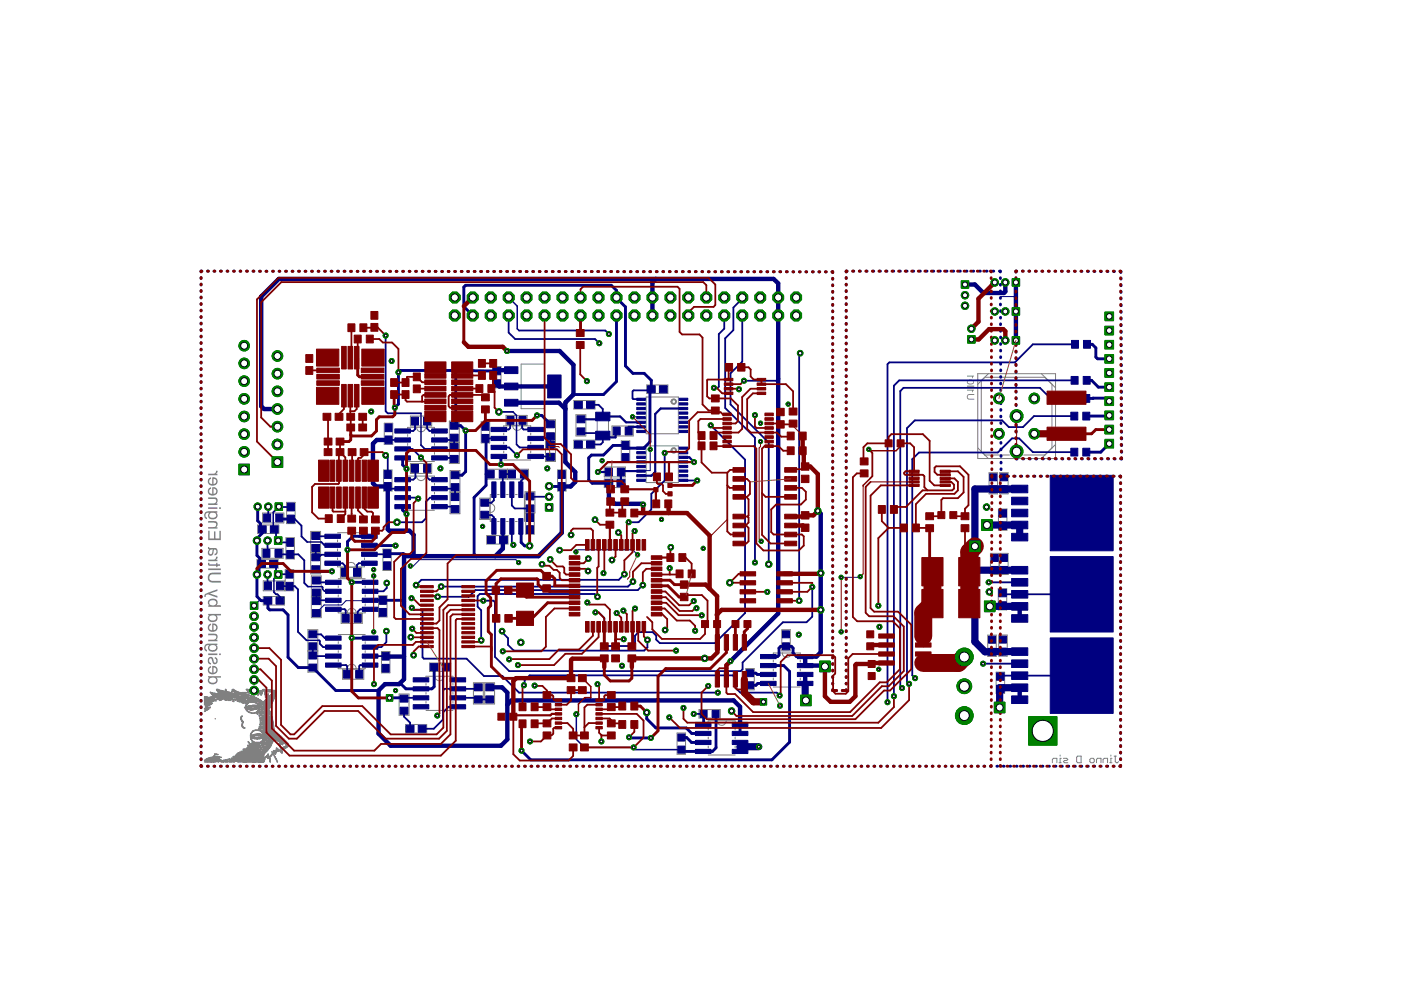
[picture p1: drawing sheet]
<svg xmlns="http://www.w3.org/2000/svg" width="297mm" height="210mm" viewBox="0 0 297 210" stroke-linecap="round" stroke-linejoin="round" font-family="sans-serif">
<g fill="none" stroke="#808080" stroke-width=".21">
<path d="M223.1 161.7v-.7l.3-.2h.7v.9M224.5 161.7h.5M224.8 160.1v.2M225 160.8h-.2v.9M225.5 160.8h.7l.2 .2-.2 .2h-.5l-.2 .3 .2 .2h.7M228.3 160.5l.2-.2h.7v1.4h-.7l-.2-.2zM231.1 161l.2-.2h.5l.2 .2v.5l-.2 .2h-.5l-.2-.2zM232.5 161.7v-.7l.2-.2h.7v.9M233.9 161.7v-.7l.2-.2h.7v.9M235.3 161.7h.5M235.5 160.1v.2M235.8 160.8h-.3v.9"/>
<path d="M236.2 160.3h.5M236.5 160.3v1.2l.2 .2 .5-.2"/>
</g>
<path d="M44.4 143.9a.73 .73 0 0 1 .9-.3 .73 .73 0 0 1 .5 .9 .73 .73 0 0 1-.9 .3 .73 .73 0 0 1-.5-.9zM44.1 143.4v.3h.3a.86 .86 0 0 0-.2 1.1 .86 .86 0 0 0 1.1 .3 .79 .79 0 0 0 .8-.5 .79 .79 0 0 0-.3-.9h1v-.3zM44.3 141.5a.97 .97 0 0 0 .2 1.3 .97 .97 0 0 0 1.3-.1 .97 .97 0 0 0 0-1.4l-.8-.1v1.4a.56 .56 0 0 1-.6-.4 .56 .56 0 0 1 .3-.7v-.3zM45.3 141.5a.55 .55 0 0 1 .6 .6 .55 .55 0 0 1-.6 .5zM44.2 139.5a.86 .86 0 0 0 .5 1.4v-.3a.48 .48 0 0 1-.4-.5 .48 .48 0 0 1 .5-.5l.1 .1a.99 .99 0 0 0 .8 1.1 .79 .79 0 0 0 .4-.8 .79 .79 0 0 0-.6-.7v.4a.42 .42 0 0 1 .4 .4 .42 .42 0 0 1-.4 .4l-.1-.2a.84 .84 0 0 0-.9-1zM44.1 138.6v.3h2v-.3zM46.5 138.6v.3h.3v-.3zM43.5 136.7a.83 .83 0 0 0 .4 1.4v-.3a.57 .57 0 0 1-.3-.8 .57 .57 0 0 1 .8-.2 .85 .85 0 0 0-.1 1.1 .85 .85 0 0 0 1.1 .3 .78 .78 0 0 0 .7-.6 .78 .78 0 0 0-.3-.8h.3v-.3h-2zM44.5 137a.69 .69 0 0 1 .9-.2 .69 .69 0 0 1 .3 .9 .75 .75 0 0 1-.8 .1 .75 .75 0 0 1-.5-.7zM44.1 134.4v.3h1.3a.49 .49 0 0 1 .4 .6 .49 .49 0 0 1-.6 .3h-1.1v.4h2v-.4h-.3a.69 .69 0 0 0 .3-.8 .69 .69 0 0 0-.7-.4zM44.3 132.5a.97 .97 0 0 0 .2 1.3 .97 .97 0 0 0 1.3-.1 .97 .97 0 0 0 0-1.4l-.8-.1v1.4a.56 .56 0 0 1-.6-.4 .56 .56 0 0 1 .3-.7v-.3zM45.3 132.5a.55 .55 0 0 1 .6 .6 .55 .55 0 0 1-.6 .5zM44.4 130.7a.73 .73 0 0 1 .9-.3 .73 .73 0 0 1 .5 .9 .73 .73 0 0 1-.9 .3 .73 .73 0 0 1-.5-.9zM44.1 130.2v.3h.3a.86 .86 0 0 0-.2 1.1 .86 .86 0 0 0 1.1 .3 .79 .79 0 0 0 .8-.5 .79 .79 0 0 0-.3-.9h1v-.3zM44.2 127.3l-.1 .7 .3 .3h-.3v.4h2.7v-.4h-.9a.86 .86 0 0 0 .1-1.1 .86 .86 0 0 0-1.1-.3zM44.5 127.5a.71 .71 0 0 1 .9-.3 .71 .71 0 0 1 .3 1 .73 .73 0 0 1-.9 .1 .73 .73 0 0 1-.3-.8zM43.5 126l-.2 .6h.3v-.4l.5-.2 2 .7v-.3l-1.6-.6 1.6-.5v-.4zM44.3 121.7a1.09 1.09 0 0 0-.2 1.3 1.09 1.09 0 0 0 1.2 .5h1.5v-.3h-1.6a.7 .7 0 0 1-.8-.7 .7 .7 0 0 1 .8-.7h1.6v-.4h-1.8zM44.1 120.5v.4h2.7v-.4zM44.1 119.3a.47 .47 0 0 0 .4 .7h1.3v.2h.3v-.2h.5v-.4h-.5v-.3h-.3v.3h-1.3l-.1-.3zM44.1 118.7v.3h2v-.3h-.3l.3-.4v-.3l-.3 .1a.51 .51 0 0 1-.5 .6zM44.5 116.6l.6-.1v.2a.53 .53 0 0 1-.1 .5 .53 .53 0 0 1-.6 .2v-.4zM44.1 116v.3l.3 .2a.68 .68 0 0 0-.3 1 .68 .68 0 0 0 1 .2l.3-1.2a.45 .45 0 0 1 .5 .4 .45 .45 0 0 1-.4 .5v.3a.8 .8 0 0 0 .6-.7 .8 .8 0 0 0-.5-.8h-1.2v-.2zM44.1 112.5v2h2.7v-1.9h-.3v1.6h-.8v-1.5h-.3v1.5h-.9v-1.7zM44.1 110.5v.3h1.3a.49 .49 0 0 1 .4 .6 .49 .49 0 0 1-.6 .4h-1.1v.3h2v-.3h-.3a.69 .69 0 0 0 .3-.8 .69 .69 0 0 0-.7-.5zM43.5 108.7a.83 .83 0 0 0 .4 1.4v-.4a.57 .57 0 0 1-.3-.7 .57 .57 0 0 1 .8-.3 .85 .85 0 0 0-.1 1.2 .85 .85 0 0 0 1.1 .2 .78 .78 0 0 0 .7-.5 .78 .78 0 0 0-.3-.9h.3v-.3h-2zM44.5 108.9a.69 .69 0 0 1 .9-.2 .69 .69 0 0 1 .3 .9 .75 .75 0 0 1-.8 .2 .75 .75 0 0 1-.5-.7zM44.1 107.6v.3h2v-.3zM46.5 107.6v.3h.3v-.3zM44.1 105.5v.3h1.3a.49 .49 0 0 1 .4 .6 .49 .49 0 0 1-.6 .3h-1.1v.4h2v-.4h-.3a.69 .69 0 0 0 .3-.8 .69 .69 0 0 0-.7-.4zM44.3 103.6a.97 .97 0 0 0 .2 1.3 .97 .97 0 0 0 1.3-.1 .97 .97 0 0 0 0-1.4l-.8-.1v1.4a.56 .56 0 0 1-.6-.4 .56 .56 0 0 1 .3-.7v-.3zM45.3 103.6a.55 .55 0 0 1 .6 .6 .55 .55 0 0 1-.6 .5zM44.3 101.5a.97 .97 0 0 0 .2 1.3 .97 .97 0 0 0 1.3-.1 .97 .97 0 0 0 0-1.4l-.8-.1v1.4a.56 .56 0 0 1-.6-.4 .56 .56 0 0 1 .3-.7v-.3zM45.3 101.5a.55 .55 0 0 1 .6 .6 .55 .55 0 0 1-.6 .5zM44.1 100.4v.4h2v-.3h-.3l.3-.4v-.3h-.3a.51 .51 0 0 1-.5 .6z" fill-rule="evenodd" fill="#808080"/>
<g fill="#808080" stroke="#808080" stroke-width=".21">
<path d="M43.3 161.2l.1 .1z"/>
<path d="M43.3 150.3h.1z"/>
<path d="M43.3 147.7l.1 .1z"/>
<path d="M43.3 150.8l.1 .1z"/>
<path d="M43.3 161.5l.1 .1z"/>
<path d="M43.3 149.4l.1 .1z"/>
<path d="M43.3 149.1l.1 .2z"/>
<path d="M43.3 149l.1 .1z"/>
<path d="M43.3 148.8l.1 .1z"/>
<path d="M43.3 148.6l.1 .1z"/>
<path d="M43.3 148.5h.1z"/>
<path d="M43.3 148.3l.1 .1z"/>
<path d="M43.3 148.1l.1 .1z"/>
<path d="M43.3 147.9l.1 .1z"/>
<path d="M43.3 147.8l.1 .1z"/>
<path d="M43.4 161.1l.1 .1z"/>
<path d="M43.4 150.7l.1 .1z"/>
<path d="M43.4 147.7l.1 .2z"/>
<path d="M43.4 150.3h.1z"/>
<path d="M43.4 161.2l.1 .1z"/>
<path d="M43.4 150.2l.1 .1z"/>
<path d="M43.4 149.3l.1 .1z"/>
<path d="M43.4 149.1h.1z"/>
<path d="M43.4 148.8h.1z"/>
<path d="M43.4 148.5l.1 .1z"/>
<path d="M43.4 148.4l.1 .1z"/>
<path d="M43.4 148.2l.1 .1z"/>
<path d="M43.4 148l.1 .1z"/>
<path d="M43.5 147.7l.1 .2z"/>
<path d="M43.5 161.1h.1z"/>
<path d="M43.5 150.6l.1 .1z"/>
<path d="M43.5 161.1l.1 .1z"/>
<path d="M43.5 161.4l.1 .1z"/>
<path d="M43.5 150.7l.1 .1z"/>
<path d="M43.5 150.1l.1 .2z"/>
<path d="M43.5 149.9l.1 .1z"/>
<path d="M43.5 149.6l.1 .1z"/>
<path d="M43.5 149.4l.1 .1z"/>
<path d="M43.5 149.2l.1 .1z"/>
<path d="M43.5 149l.1 .1z"/>
<path d="M43.5 148.8l.1 .1z"/>
<path d="M43.5 148.6l.1 .1z"/>
<path d="M43.5 148.5h.1z"/>
<path d="M43.5 148.3l.1 .1z"/>
<path d="M43.5 147.9l.1 .1z"/>
<path d="M43.6 150.6v.1z"/>
<path d="M43.6 147.8v.1z"/>
<path d="M43.6 150.2v.1z"/>
<path d="M43.6 147.7v.1z"/>
<path d="M43.6 161.5v.1z"/>
<path d="M43.6 150.3v.1z"/>
<path d="M43.6 149.3v.1z"/>
<path d="M43.6 148.9v.1z"/>
<path d="M43.6 148.4v.1z"/>
<path d="M43.6 148v.1z"/>
<path d="M43.6 161l.1 .1z"/>
<path d="M43.6 150.6h.1z"/>
<path d="M43.6 147.8l.1 .1z"/>
<path d="M43.6 161.4l.1 .1z"/>
<path d="M43.6 161.2l.1 .1z"/>
<path d="M43.6 150.2l.1 .1z"/>
<path d="M43.6 150l.1 .1z"/>
<path d="M43.6 149.7l.1 .1z"/>
<path d="M43.6 149.2l.1 .1z"/>
<path d="M43.6 148l.1 .1z"/>
<path d="M43.6 147.9l.1 .1z"/>
<path d="M43.6 147.7l.1 .1z"/>
<path d="M43.7 161l.1 .1z"/>
<path d="M43.7 150.6h.1z"/>
<path d="M43.7 147.8l.1 .1z"/>
<path d="M43.7 149.9l.1 .1z"/>
<path d="M43.7 147.9l.1 .1z"/>
<path d="M43.7 150.1l.1 .1z"/>
<path d="M43.7 161.5l.1 .1z"/>
<path d="M43.7 161.4h.1z"/>
<path d="M43.7 160.9l.1 .1z"/>
<path d="M43.7 150.5l.1 .1z"/>
<path d="M43.7 150.2l.1 .1z"/>
<path d="M43.7 149.4l.1 .1z"/>
<path d="M43.7 148.5h.1z"/>
<path d="M43.7 148.3l.1 .1z"/>
<path d="M43.7 147.9l.1 .2z"/>
<path d="M43.8 160.9l.1 .1z"/>
<path d="M43.8 150.5l.1 .1z"/>
<path d="M43.8 150.1l.1 .1z"/>
<path d="M43.8 149.8l.1 .1z"/>
<path d="M43.8 148l.1 .1z"/>
<path d="M43.8 147.8l.1 .1z"/>
<path d="M43.8 147.9l.1 .1z"/>
<path d="M43.8 161.4l.1 .1z"/>
<path d="M43.8 161.3l.1 .1z"/>
<path d="M43.8 149.7l.1 .1z"/>
<path d="M43.8 149.3l.1 .1z"/>
<path d="M43.8 149.1h.1z"/>
<path d="M43.8 148.9l.1 .1z"/>
<path d="M43.8 148.8h.1z"/>
<path d="M43.8 148.4l.1 .1z"/>
<path d="M43.9 160.8v.1z"/>
<path d="M43.9 150.5v.1z"/>
<path d="M43.9 149.7v.1z"/>
<path d="M43.9 147.8v.2z"/>
<path d="M43.9 150.1v.1z"/>
<path d="M43.9 148v.1z"/>
<path d="M43.9 161.4v.2z"/>
<path d="M43.9 160.9v.1z"/>
<path d="M43.9 150.4v.1z"/>
<path d="M43.9 149.8v.1z"/>
<path d="M43.9 149.6v.1z"/>
<path d="M43.9 149.4v.1z"/>
<path d="M43.9 149.2v.1z"/>
<path d="M43.9 149v.1z"/>
<path d="M43.9 148.8v.1z"/>
<path d="M43.9 148.7v.1z"/>
<path d="M43.9 148.3v.1z"/>
<path d="M43.9 147.9v.1z"/>
<path d="M43.9 150.4l.1 .1z"/>
<path d="M43.9 148l.1 .1z"/>
<path d="M43.9 147.9l.1 .1z"/>
<path d="M43.9 160.8l.1 .1z"/>
<path d="M43.9 147.8l.1 .1z"/>
<path d="M43.9 150.1h.1z"/>
<path d="M43.9 149.7l.1 .1z"/>
<path d="M43.9 161.5l.1 .1z"/>
<path d="M43.9 161.4h.1z"/>
<path d="M43.9 161l.1 .1z"/>
<path d="M43.9 150.2l.1 .1z"/>
<path d="M43.9 149.3l.1 .1z"/>
<path d="M43.9 148.9l.1 .1z"/>
<path d="M43.9 148.4l.1 .1z"/>
<path d="M44 147.9l.1 .1z"/>
<path d="M44 148l.1 .1z"/>
<path d="M44 150.1h.1z"/>
<path d="M44 160.8h.1z"/>
<path d="M44 149.6l.1 .2z"/>
<path d="M44 161.4l.1 .1z"/>
<path d="M44 161.3l.1 .1z"/>
<path d="M44 160.8l.1 .2z"/>
<path d="M44 150.3l.1 .2z"/>
<path d="M44 150.1l.1 .1z"/>
<path d="M44 149.4l.1 .1z"/>
<path d="M44 149.2l.1 .1z"/>
<path d="M44 148.8l.1 .1z"/>
<path d="M44 147.8l.1 .1z"/>
<path d="M44.1 160.8h.1z"/>
<path d="M44.1 149.6l.1 .1z"/>
<path d="M44.1 147.9l.1 .1z"/>
<path d="M44.1 150.3l.1 .1z"/>
<path d="M44.1 148.8l.1 .1z"/>
<path d="M44.1 150.1h.1z"/>
<path d="M44.1 161.5l.1 .1z"/>
<path d="M44.1 161.4h.1z"/>
<path d="M44.1 161.1l.1 .1z"/>
<path d="M44.1 161l.1 .1z"/>
<path d="M44.1 160.8l.1 .1z"/>
<path d="M44.1 149.5l.1 .1z"/>
<path d="M44.1 148.5h.1z"/>
<path d="M44.1 148l.1 .1z"/>
<path d="M44.2 149.5v.1z"/>
<path d="M44.2 147.9v.1z"/>
<path d="M44.2 148v.1z"/>
<path d="M44.2 161.4v.1z"/>
<path d="M44.2 161.3v.1z"/>
<path d="M44.2 160.9v.1z"/>
<path d="M44.2 150.3v.1z"/>
<path d="M44.2 150v.1z"/>
<path d="M44.2 148.8v.1z"/>
<path d="M44.2 148.2v.1z"/>
<path d="M44.2 149.5l.1 .1z"/>
<path d="M44.2 148.8l.1 .1z"/>
<path d="M44.2 147.9l.1 .1z"/>
<path d="M44.2 150l.1 .1z"/>
<path d="M44.2 160.7l.1 .1z"/>
<path d="M44.2 150.3h.1z"/>
<path d="M44.2 161.5l.1 .1z"/>
<path d="M44.2 161.4h.1z"/>
<path d="M44.2 161.2l.1 .1z"/>
<path d="M44.2 161l.1 .1z"/>
<path d="M44.2 149.4l.1 .1z"/>
<path d="M44.2 149.2l.1 .1z"/>
<path d="M44.2 149l.1 .1z"/>
<path d="M44.2 148.5h.1z"/>
<path d="M44.2 148.3l.1 .1z"/>
<path d="M44.3 149.4l.1 .1z"/>
<path d="M44.3 148.8h.1z"/>
<path d="M44.3 147.9l.1 .1z"/>
<path d="M44.3 148.8l.1 .1z"/>
<path d="M44.3 160.7l.1 .1z"/>
<path d="M44.3 150l.1 .1z"/>
<path d="M44.3 148l.1 .1z"/>
<path d="M44.3 161.4h.1z"/>
<path d="M44.3 160.8l.1 .1z"/>
<path d="M44.3 150.1h.1z"/>
<path d="M44.3 149.1l.1 .1z"/>
<path d="M44.3 148.4l.1 .1z"/>
<path d="M44.3 148.3h.1z"/>
<path d="M44.4 147.9l.1 .1z"/>
<path d="M44.4 148.8l.1 .1z"/>
<path d="M44.4 160.9l.1 .1z"/>
<path d="M44.4 150l.1 .1z"/>
<path d="M44.4 149.4l.1 .1z"/>
<path d="M44.4 148.8h.1z"/>
<path d="M44.4 161.5l.1 .1z"/>
<path d="M44.4 161.3l.1 .1z"/>
<path d="M44.4 161.1h.1z"/>
<path d="M44.4 160.6l.1 .2z"/>
<path d="M44.4 149.2l.1 .1z"/>
<path d="M44.4 149.1h.1z"/>
<path d="M44.4 148.7l.1 .1z"/>
<path d="M44.4 148.5h.1z"/>
<path d="M44.4 148.3l.1 .1z"/>
<path d="M44.5 149.4l.1 .1z"/>
<path d="M44.5 147.9l.1 .1z"/>
<path d="M44.5 160.8l.1 .1z"/>
<path d="M44.5 160.6l.1 .1z"/>
<path d="M44.5 148.8l.1 .2z"/>
<path d="M44.5 147.8l.1 .1z"/>
<path d="M44.5 161.5l.1 .1z"/>
<path d="M44.5 160.9l.1 .2z"/>
<path d="M44.5 160.7l.1 .1z"/>
<path d="M44.5 149.9l.1 .2z"/>
<path d="M44.5 148.7l.1 .2z"/>
<path d="M44.5 148.5h.1z"/>
<path d="M44.5 148.3h.1z"/>
<path d="M44.5 148l.1 .1z"/>
<path d="M44.5 147.8l.1 .2z"/>
<path d="M44.5 149.3l.1 .1z"/>
<path d="M44.5 146.7l.1 .1z"/>
<path d="M44.5 148.9l.1 .1z"/>
<path d="M44.5 148.7l.1 .1z"/>
<path d="M44.5 161.4l.1 .1z"/>
<path d="M44.5 161.3l.1 .1z"/>
<path d="M44.5 161.1h.1z"/>
<path d="M44.5 160.8l.1 .2z"/>
<path d="M44.5 148.8l.1 .1z"/>
<path d="M44.6 149.3l.1 .1z"/>
<path d="M44.6 148.7l.1 .1z"/>
<path d="M44.6 147.8l.1 .2z"/>
<path d="M44.6 146.8l.1 .1z"/>
<path d="M44.6 148.9l.1 .1z"/>
<path d="M44.6 160.6l.1 .1z"/>
<path d="M44.6 146.7l.1 .1z"/>
<path d="M44.6 161.5l.1 .1z"/>
<path d="M44.6 161.4h.1z"/>
<path d="M44.6 161.2l.1 .1z"/>
<path d="M44.6 161l.1 .1z"/>
<path d="M44.6 160.8l.1 .1z"/>
<path d="M44.6 149.2l.1 .1z"/>
<path d="M44.6 148.8l.1 .1z"/>
<path d="M44.6 148.5h.1z"/>
<path d="M44.6 148.3l.1 .1z"/>
<path d="M44.7 148.7l.1 .1z"/>
<path d="M44.7 147.8l.1 .2z"/>
<path d="M44.7 146.8l.1 .1z"/>
<path d="M44.7 146.9l.1 .1z"/>
<path d="M44.7 149.2l.1 .1z"/>
<path d="M44.7 148.9l.1 .1z"/>
<path d="M44.7 161.5l.1 .1z"/>
<path d="M44.7 161.1h.1z"/>
<path d="M44.7 160.8h.1z"/>
<path d="M44.7 160.5l.1 .2z"/>
<path d="M44.7 149.1l.1 .1z"/>
<path d="M44.7 148.4l.1 .1z"/>
<path d="M44.7 148.3h.1z"/>
<path d="M44.8 149l.1 .1z"/>
<path d="M44.8 147.8l.1 .2z"/>
<path d="M44.8 146.9l.1 .2z"/>
<path d="M44.8 149.2l.1 .1z"/>
<path d="M44.8 147.9l.1 .1z"/>
<path d="M44.8 148.7l.1 .1z"/>
<path d="M44.8 147.7l.1 .1z"/>
<path d="M44.8 161.5l.1 .1z"/>
<path d="M44.8 161.1h.1z"/>
<path d="M44.8 160.8l.1 .2z"/>
<path d="M44.8 148.3l.1 .1z"/>
<path d="M44.8 148.2l.1 .1z"/>
<path d="M44.8 147l.1 .1z"/>
<path d="M44.8 146.8l.1 .1z"/>
<path d="M44.8 147.7l.1 .2z"/>
<path d="M44.8 146.9l.1 .1z"/>
<path d="M44.8 149.1l.1 .1z"/>
<path d="M44.8 148.6l.1 .1z"/>
<path d="M44.8 147.1l.1 .1z"/>
<path d="M44.8 147h.1z"/>
<path d="M44.8 161.4h.1z"/>
<path d="M44.8 161l.1 .1z"/>
<path d="M44.8 160.8l.1 .1z"/>
<path d="M44.8 160.7l.1 .1z"/>
<path d="M44.8 148.4l.1 .1z"/>
<path d="M44.9 147.9l.1 .1z"/>
<path d="M44.9 147.7l.1 .1z"/>
<path d="M44.9 147.1l.1 .2z"/>
<path d="M44.9 146.9l.1 .1z"/>
<path d="M44.9 147.8l.1 .1z"/>
<path d="M44.9 148.6l.1 .1z"/>
<path d="M44.9 147l.1 .1z"/>
<path d="M44.9 161.4l.1 .2z"/>
<path d="M44.9 161.3l.1 .1z"/>
<path d="M44.9 161.1h.1z"/>
<path d="M44.9 160.9l.1 .1z"/>
<path d="M44.9 160.8h.1z"/>
<path d="M44.9 160.5l.1 .1z"/>
<path d="M44.9 149.1l.1 .1z"/>
<path d="M44.9 148.3l.1 .1z"/>
<path d="M44.9 147h.1z"/>
<path d="M45 147.7l.1 .1z"/>
<path d="M45 147.2l.1 .2z"/>
<path d="M45 146.9l.1 .1z"/>
<path d="M45 147.9l.1 .1z"/>
<path d="M45 147.1l.1 .1z"/>
<path d="M45 149.1h.1z"/>
<path d="M45 148.6l.1 .1z"/>
<path d="M45 147.8l.1 .1z"/>
<path d="M45 161.4h.1z"/>
<path d="M45 161.2l.1 .1z"/>
<path d="M45 161l.1 .1z"/>
<path d="M45 160.8l.1 .1z"/>
<path d="M45 160.7l.1 .1z"/>
<path d="M45 160.5h.1z"/>
<path d="M45 148.3l.1 .1z"/>
<path d="M45 147h.1z"/>
<path d="M45.1 147.7v.1z"/>
<path d="M45.1 147.2v.2z"/>
<path d="M45.1 148.6v.1z"/>
<path d="M45.1 147.6v.1z"/>
<path d="M45.1 147.3v.1z"/>
<path d="M45.1 146.9v.1z"/>
<path d="M45.1 161.5v.1z"/>
<path d="M45.1 161.3v.1z"/>
<path d="M45.1 160.9v.1z"/>
<path d="M45.1 148.1v.1z"/>
<path d="M45.1 147.8v.2z"/>
<path d="M45.1 147.6l.1 .2z"/>
<path d="M45.1 147.3l.1 .1z"/>
<path d="M45.1 147h.1z"/>
<path d="M45.1 147.4l.1 .1z"/>
<path d="M45.1 161.5l.1 .1z"/>
<path d="M45.1 161.2l.1 .1z"/>
<path d="M45.1 161.1h.1z"/>
<path d="M45.1 160.8l.1 .1z"/>
<path d="M45.1 160.7l.1 .1z"/>
<path d="M45.1 160.5l.1 .1z"/>
<path d="M45.1 148.5l.1 .1z"/>
<path d="M45.1 148.3l.1 .1z"/>
<path d="M45.1 148.1l.1 .1z"/>
<path d="M45.1 147.9l.1 .1z"/>
<path d="M45.1 147.8l.1 .1z"/>
<path d="M45.2 147.6l.1 .2z"/>
<path d="M45.2 147.3l.1 .2z"/>
<path d="M45.2 147h.1z"/>
<path d="M45.2 161.5l.1 .1z"/>
<path d="M45.2 161.1h.1z"/>
<path d="M45.2 160.7l.1 .1z"/>
<path d="M45.2 148.6l.1 .1z"/>
<path d="M45.2 148.3h.1z"/>
<path d="M45.2 147.9l.1 .1z"/>
<path d="M45.2 147.2l.1 .1z"/>
<path d="M45.3 147.6l.1 .2z"/>
<path d="M45.3 147.4l.1 .2z"/>
<path d="M45.3 147h.1z"/>
<path d="M45.3 147l.1 .1z"/>
<path d="M45.3 161.5l.1 .1z"/>
<path d="M45.3 161.3l.1 .1z"/>
<path d="M45.3 161.1l.1 .1z"/>
<path d="M45.3 160.9l.1 .1z"/>
<path d="M45.3 160.8h.1z"/>
<path d="M45.3 160.4l.1 .1z"/>
<path d="M45.3 160.2l.1 .1z"/>
<path d="M45.3 148.5l.1 .1z"/>
<path d="M45.3 148.3l.1 .1z"/>
<path d="M45.3 148l.1 .1z"/>
<path d="M45.4 147.6v.1z"/>
<path d="M45.4 147.5v.1z"/>
<path d="M45.4 147v.1z"/>
<path d="M45.4 160.2v.1z"/>
<path d="M45.4 147.7v.1z"/>
<path d="M45.4 161.2v.1z"/>
<path d="M45.4 161v.1z"/>
<path d="M45.4 160.8v.1z"/>
<path d="M45.4 160.7v.1z"/>
<path d="M45.4 148.1v.1z"/>
<path d="M45.4 147.2v.1z"/>
<path d="M45.4 147.6l.1 .1z"/>
<path d="M45.4 147l.1 .1z"/>
<path d="M45.4 147h.1z"/>
<path d="M45.4 161.4l.1 .2z"/>
<path d="M45.4 161.3l.1 .1z"/>
<path d="M45.4 161.1l.1 .1z"/>
<path d="M45.4 160.9l.1 .1z"/>
<path d="M45.4 160.8h.1z"/>
<path d="M45.4 160.6l.1 .1z"/>
<path d="M45.4 160.2l.1 .2z"/>
<path d="M45.4 148.3h.1z"/>
<path d="M45.4 147.9l.1 .1z"/>
<path d="M45.4 147.2l.1 .1z"/>
<path d="M45.5 147.6l.1 .1z"/>
<path d="M45.5 147l.1 .1z"/>
<path d="M45.5 160.3l.1 .1z"/>
<path d="M45.5 161.4h.1z"/>
<path d="M45.5 161.2l.1 .1z"/>
<path d="M45.5 161l.1 .1z"/>
<path d="M45.5 160.8l.1 .1z"/>
<path d="M45.5 160.7l.1 .1z"/>
<path d="M45.5 159.8l.1 .2z"/>
<path d="M45.5 148.5l.1 .1z"/>
<path d="M45.5 148.3l.1 .1z"/>
<path d="M45.5 148.2l.1 .1z"/>
<path d="M45.5 147.8l.1 .1z"/>
<path d="M45.5 147.4l.1 .1z"/>
<path d="M45.5 147.3h.1z"/>
<path d="M45.5 147h.1z"/>
<path d="M45.6 160.3l.1 .1z"/>
<path d="M45.6 147.6l.1 .1z"/>
<path d="M45.6 147l.1 .1z"/>
<path d="M45.6 161.5l.1 .1z"/>
<path d="M45.6 161.1l.1 .1z"/>
<path d="M45.6 160.7l.1 .1z"/>
<path d="M45.6 159.9l.1 .1z"/>
<path d="M45.6 152.4h.1z"/>
<path d="M45.6 148.3h.1z"/>
<path d="M45.6 147.9l.1 .1z"/>
<path d="M45.6 147.7l.1 .1z"/>
<path d="M45.6 147.5l.1 .1z"/>
<path d="M45.6 147.3l.1 .1z"/>
<path d="M45.6 147.2l.1 .1z"/>
<path d="M45.6 147h.1z"/>
<path d="M45.7 147v.1z"/>
<path d="M45.7 160.3v.1z"/>
<path d="M45.7 159.9v.1z"/>
<path d="M45.7 147.6v.1z"/>
<path d="M45.7 161.4v.1z"/>
<path d="M45.7 161.1v.1z"/>
<path d="M45.7 160.9v.1z"/>
<path d="M45.7 160.4v.1z"/>
<path d="M45.7 148.5v.1z"/>
<path d="M45.7 148.3v.1z"/>
<path d="M45.7 147.8v.1z"/>
<path d="M45.7 147l.1 .1z"/>
<path d="M45.7 160.4l.1 .1z"/>
<path d="M45.7 159.9l.1 .1z"/>
<path d="M45.7 161.4h.1z"/>
<path d="M45.7 161.2l.1 .1z"/>
<path d="M45.7 161.1h.1z"/>
<path d="M45.7 160.8l.1 .1z"/>
<path d="M45.7 160.7l.1 .1z"/>
<path d="M45.7 160.5l.1 .1z"/>
<path d="M45.7 148.3h.1z"/>
<path d="M45.7 147.4l.1 .1z"/>
<path d="M45.8 160.4l.1 .1z"/>
<path d="M45.8 147l.1 .1z"/>
<path d="M45.8 159.9l.1 .1z"/>
<path d="M45.8 161.4l.1 .1z"/>
<path d="M45.8 161.3l.1 .1z"/>
<path d="M45.8 161.1l.1 .1z"/>
<path d="M45.8 160.9l.1 .1z"/>
<path d="M45.8 160.8h.1z"/>
<path d="M45.8 160.5l.1 .2z"/>
<path d="M45.8 148.5l.1 .1z"/>
<path d="M45.8 147.8l.1 .1z"/>
<path d="M45.8 147.2l.1 .1z"/>
<path d="M45.9 160.4l.1 .1z"/>
<path d="M45.9 147l.1 .1z"/>
<path d="M45.9 146.1l.1 .1z"/>
<path d="M45.9 146.2l.1 .1z"/>
<path d="M45.9 160.6l.1 .1z"/>
<path d="M45.9 161.4h.1z"/>
<path d="M45.9 161.2l.1 .1z"/>
<path d="M45.9 161.1h.1z"/>
<path d="M45.9 160.8l.1 .1z"/>
<path d="M45.9 160.7l.1 .1z"/>
<path d="M45.9 159.9l.1 .1z"/>
<path d="M45.9 147.8l.1 .1z"/>
<path d="M45.9 147.6l.1 .1z"/>
<path d="M45.9 147.4l.1 .1z"/>
<path d="M45.9 147.3h.1z"/>
<path d="M45.9 147.1l.1 .1z"/>
<path d="M46 147v.1z"/>
<path d="M46 146.2v.2z"/>
<path d="M46 160.7v.1z"/>
<path d="M46 160.4v.1z"/>
<path d="M46 161.4v.1z"/>
<path d="M46 161.3v.1z"/>
<path d="M46 161.1v.1z"/>
<path d="M46 160.9v.1z"/>
<path d="M46 159.9v.1z"/>
<path d="M46 148.1v.1z"/>
<path d="M46 147.9v.1z"/>
<path d="M46 147.7v.1z"/>
<path d="M46 147.3v.1z"/>
<path d="M46 147.1v.1z"/>
<path d="M46 146.4v.1z"/>
<path d="M46 147l.1 .1z"/>
<path d="M46 146.4l.1 .1z"/>
<path d="M46 146.1l.1 .1z"/>
<path d="M46 160.7l.1 .1z"/>
<path d="M46 160.5h.1z"/>
<path d="M46 159.9l.1 .1z"/>
<path d="M46 146.5h.1z"/>
<path d="M46 146.2l.1 .1z"/>
<path d="M46 161.4h.1z"/>
<path d="M46 161.1l.1 .1z"/>
<path d="M46 160.8h.1z"/>
<path d="M46 160.4l.1 .1z"/>
<path d="M46 148.2l.1 .1z"/>
<path d="M46 147.8l.1 .1z"/>
<path d="M46 147.6l.1 .1z"/>
<path d="M46 147.4l.1 .1z"/>
<path d="M46 147.3h.1z"/>
<path d="M46 147.1l.1 .1z"/>
<path d="M46 146.3l.1 .1z"/>
<path d="M46.1 160.5h.1z"/>
<path d="M46.1 146.4l.1 .2z"/>
<path d="M46.1 146.2l.1 .1z"/>
<path d="M46.1 159.9l.1 .1z"/>
<path d="M46.1 147l.1 .1z"/>
<path d="M46.1 160.8h.1z"/>
<path d="M46.1 146.1l.1 .1z"/>
<path d="M46.1 161.4h.1z"/>
<path d="M46.1 161.1l.1 .1z"/>
<path d="M46.1 160.7l.1 .1z"/>
<path d="M46.1 148.3h.1z"/>
<path d="M46.1 148.1l.1 .1z"/>
<path d="M46.1 147.7l.1 .1z"/>
<path d="M46.1 147.1l.1 .1z"/>
<path d="M46.1 146.6l.1 .1z"/>
<path d="M46.1 146.4l.1 .1z"/>
<path d="M46.2 160.8h.1z"/>
<path d="M46.2 146.5l.1 .2z"/>
<path d="M46.2 146.2l.1 .1z"/>
<path d="M46.2 160.5h.1z"/>
<path d="M46.2 147l.1 .1z"/>
<path d="M46.2 161.5l.1 .1z"/>
<path d="M46.2 161.3l.1 .1z"/>
<path d="M46.2 161.1l.1 .1z"/>
<path d="M46.2 159.9l.1 .1z"/>
<path d="M46.2 148.2l.1 .1z"/>
<path d="M46.2 147.9l.1 .1z"/>
<path d="M46.2 147.6l.1 .1z"/>
<path d="M46.2 147.1l.1 .1z"/>
<path d="M46.2 146.7h.1z"/>
<path d="M46.2 146.5h.1z"/>
<path d="M46.2 146.3l.1 .1z"/>
<path d="M46.2 146.1l.1 .1z"/>
<path d="M46.3 160.8l.1 .1z"/>
<path d="M46.3 146.6l.1 .1z"/>
<path d="M46.3 146.3l.1 .1z"/>
<path d="M46.3 160.5h.1z"/>
<path d="M46.3 147.1l.1 .1z"/>
<path d="M46.3 161.4h.1z"/>
<path d="M46.3 161.2l.1 .1z"/>
<path d="M46.3 161.1h.1z"/>
<path d="M46.3 148.1l.1 .1z"/>
<path d="M46.3 147.8l.1 .1z"/>
<path d="M46.3 147.6l.1 .1z"/>
<path d="M46.3 147.3h.1z"/>
<path d="M46.3 147l.1 .1z"/>
<path d="M46.3 146.5l.1 .1z"/>
<path d="M46.3 146.2l.1 .1z"/>
<path d="M46.3 160.8l.1 .2z"/>
<path d="M46.3 146.7l.1 .1z"/>
<path d="M46.3 146.4l.1 .1z"/>
<path d="M46.3 161.5l.1 .1z"/>
<path d="M46.3 161.3l.1 .1z"/>
<path d="M46.3 161.1l.1 .1z"/>
<path d="M46.3 148.3h.1z"/>
<path d="M46.3 147.3l.1 .1z"/>
<path d="M46.3 147.2l.1 .1z"/>
<path d="M46.4 160.9l.1 .1z"/>
<path d="M46.4 146.7l.1 .2z"/>
<path d="M46.4 146.3l.1 .2z"/>
<path d="M46.4 147.1l.1 .1z"/>
<path d="M46.4 161.4h.1z"/>
<path d="M46.4 161l.1 .1z"/>
<path d="M46.4 160.5h.1z"/>
<path d="M46.4 148.2l.1 .1z"/>
<path d="M46.4 147.8l.1 .1z"/>
<path d="M46.4 147.6l.1 .1z"/>
<path d="M46.4 147.5l.1 .1z"/>
<path d="M46.4 147.3h.1z"/>
<path d="M46.4 147l.1 .1z"/>
<path d="M46.4 146.7h.1z"/>
<path d="M46.4 146.4l.1 .2z"/>
<path d="M46.5 161l.1 .1z"/>
<path d="M46.5 146.8l.1 .1z"/>
<path d="M46.5 146.4l.1 .1z"/>
<path d="M46.5 146.3l.1 .1z"/>
<path d="M46.5 147.1l.1 .1z"/>
<path d="M46.5 161.3l.1 .1z"/>
<path d="M46.5 160.9l.1 .1z"/>
<path d="M46.5 160.5l.1 .1z"/>
<path d="M46.5 148.5h.1z"/>
<path d="M46.5 148.3h.1z"/>
<path d="M46.5 148.1l.1 .1z"/>
<path d="M46.5 147.7l.1 .1z"/>
<path d="M46.5 147.6l.1 .1z"/>
<path d="M46.5 147.2l.1 .1z"/>
<path d="M46.5 146.9l.1 .1z"/>
<path d="M46.5 146.5l.1 .3z"/>
<path d="M46.6 161l.1 .1z"/>
<path d="M46.6 146.9l.1 .1z"/>
<path d="M46.6 146.4l.1 .1z"/>
<path d="M46.6 146.8l.1 .1z"/>
<path d="M46.6 160.5l.1 .1z"/>
<path d="M46.6 147.1l.1 .1z"/>
<path d="M46.6 146.7h.1z"/>
<path d="M46.6 161.1h.1z"/>
<path d="M46.6 148.4l.1 .1z"/>
<path d="M46.6 148.2l.1 .1z"/>
<path d="M46.6 148l.1 .1z"/>
<path d="M46.6 147.8l.1 .1z"/>
<path d="M46.6 147.6l.1 .1z"/>
<path d="M46.6 147.5l.1 .1z"/>
<path d="M46.6 147.3h.1z"/>
<path d="M46.6 146.6l.1 .1z"/>
<path d="M46.6 146.9l.1 .2z"/>
<path d="M46.6 161.2l.1 .1z"/>
<path d="M46.6 148.1l.1 .1z"/>
<path d="M46.7 161.1h.1z"/>
<path d="M46.7 147h.1z"/>
<path d="M46.7 146.4l.1 .1z"/>
<path d="M46.7 161.1l.1 .1z"/>
<path d="M46.7 146.9l.1 .1z"/>
<path d="M46.7 161.3l.1 .1z"/>
<path d="M46.7 160.5l.1 .1z"/>
<path d="M46.7 148.4l.1 .1z"/>
<path d="M46.7 147l.1 .2z"/>
<path d="M46.7 146.8l.1 .1z"/>
<path d="M46.7 146.7h.1z"/>
<path d="M46.8 161.1l.1 .1z"/>
<path d="M46.8 147l.1 .1z"/>
<path d="M46.8 146.5h.1z"/>
<path d="M46.8 147h.1z"/>
<path d="M46.8 147.1l.1 .1z"/>
<path d="M46.8 146.4l.1 .1z"/>
<path d="M46.8 161.4l.1 .1z"/>
<path d="M46.8 161.2l.1 .1z"/>
<path d="M46.8 160.5l.1 .1z"/>
<path d="M46.8 148.3l.1 .1z"/>
<path d="M46.8 148.2l.1 .1z"/>
<path d="M46.8 148l.1 .1z"/>
<path d="M46.8 147.8l.1 .1z"/>
<path d="M46.8 147.6l.1 .1z"/>
<path d="M46.8 147.4l.1 .1z"/>
<path d="M46.8 147.3h.1z"/>
<path d="M46.8 146.7l.1 .1z"/>
<path d="M46.8 146.6l.1 .1z"/>
<path d="M46.9 161.1v.2z"/>
<path d="M46.9 147v.2z"/>
<path d="M46.9 161.5v.1z"/>
<path d="M46.9 160.5v.1z"/>
<path d="M46.9 148.1v.1z"/>
<path d="M46.9 147.7v.1z"/>
<path d="M46.9 146.8v.1z"/>
<path d="M46.9 146.4v.1z"/>
<path d="M46.9 161.2l.1 .1z"/>
<path d="M46.9 147.1l.1 .1z"/>
<path d="M46.9 146.5h.1z"/>
<path d="M46.9 161.4l.1 .1z"/>
<path d="M46.9 161.3l.1 .1z"/>
<path d="M46.9 148.4l.1 .1z"/>
<path d="M46.9 148.2l.1 .1z"/>
<path d="M46.9 148l.1 .1z"/>
<path d="M46.9 147.8l.1 .1z"/>
<path d="M46.9 147.6l.1 .1z"/>
<path d="M46.9 147.5l.1 .1z"/>
<path d="M46.9 147.2l.1 .2z"/>
<path d="M46.9 146.5l.1 .1z"/>
<path d="M47 161.3l.1 .1z"/>
<path d="M47 147.2l.1 .1z"/>
<path d="M47 146.4l.1 .2z"/>
<path d="M47 161.5l.1 .1z"/>
<path d="M47 161.2l.1 .1z"/>
<path d="M47 148.1l.1 .1z"/>
<path d="M47 147.9l.1 .1z"/>
<path d="M47 147.7l.1 .1z"/>
<path d="M47 147l.1 .1z"/>
<path d="M47 146.8l.1 .1z"/>
<path d="M47 146.7h.1z"/>
<path d="M47.1 161.3l.1 .2z"/>
<path d="M47.1 147.3h.1z"/>
<path d="M47.1 146.5l.1 .1z"/>
<path d="M47.1 146.5h.1z"/>
<path d="M47.1 148.2l.1 .1z"/>
<path d="M47.1 148l.1 .1z"/>
<path d="M47.1 147.8l.1 .1z"/>
<path d="M47.1 147.6l.1 .1z"/>
<path d="M47.1 147.5l.1 .1z"/>
<path d="M47.1 147.1l.1 .1z"/>
<path d="M47.1 147h.1z"/>
<path d="M47.1 146.7l.1 .1z"/>
<path d="M47.2 146.5v.1z"/>
<path d="M47.2 161.4v.1z"/>
<path d="M47.2 161.3v.1z"/>
<path d="M47.2 148.1v.1z"/>
<path d="M47.2 147.9v.1z"/>
<path d="M47.2 147.7v.1z"/>
<path d="M47.2 147.6v.1z"/>
<path d="M47.2 147.4v.1z"/>
<path d="M47.2 147v.1z"/>
<path d="M47.2 146.6v.1z"/>
<path d="M47.2 161.4l.1 .1z"/>
<path d="M47.2 146.5l.1 .2z"/>
<path d="M47.2 161.5l.1 .1z"/>
<path d="M47.2 148.2l.1 .1z"/>
<path d="M47.3 161.4l.1 .1z"/>
<path d="M47.3 146.5l.1 .2z"/>
<path d="M47.3 161.5l.1 .1z"/>
<path d="M47.3 161.2l.1 .1z"/>
<path d="M47.3 147.6l.1 .1z"/>
<path d="M47.3 147.5l.1 .1z"/>
<path d="M47.3 147.1l.1 .1z"/>
<path d="M47.4 161.5l.1 .1z"/>
<path d="M47.4 146.5l.1 .2z"/>
<path d="M47.4 146.7h.1z"/>
<path d="M47.4 161.1l.1 .1z"/>
<path d="M47.4 148.1l.1 .1z"/>
<path d="M47.4 147.9l.1 .1z"/>
<path d="M47.4 147.7l.1 .1z"/>
<path d="M47.4 147.6l.1 .1z"/>
<path d="M47.4 147.4l.1 .1z"/>
<path d="M47.4 147l.1 .1z"/>
<path d="M47.4 146.8l.1 .1z"/>
<path d="M47.5 146.6v.1z"/>
<path d="M47.5 161.4v.1z"/>
<path d="M47.5 161.2v.1z"/>
<path d="M47.5 148.2v.1z"/>
<path d="M47.5 148v.1z"/>
<path d="M47.5 147.6v.1z"/>
<path d="M47.5 147.5v.1z"/>
<path d="M47.5 147.1v.1z"/>
<path d="M47.5 146.8v.1z"/>
<path d="M47.5 146.5v.1z"/>
<path d="M47.5 146.6l.1 .1z"/>
<path d="M47.5 161.4h.1z"/>
<path d="M47.5 161.1l.1 .1z"/>
<path d="M47.5 148.3l.1 .1z"/>
<path d="M47.5 148.1l.1 .1z"/>
<path d="M47.5 147.9l.1 .1z"/>
<path d="M47.5 147.7l.1 .1z"/>
<path d="M47.5 147.6l.1 .1z"/>
<path d="M47.5 147.4l.1 .1z"/>
<path d="M47.5 147.2l.1 .2z"/>
<path d="M47.5 147l.1 .1z"/>
<path d="M47.5 146.8l.1 .1z"/>
<path d="M47.5 146.5l.1 .1z"/>
<path d="M47.6 146.6l.1 .1z"/>
<path d="M47.6 161.4l.1 .1z"/>
<path d="M47.6 161.1l.1 .2z"/>
<path d="M47.6 148.2l.1 .1z"/>
<path d="M47.6 148l.1 .1z"/>
<path d="M47.6 147.8l.1 .2z"/>
<path d="M47.6 147.5l.1 .1z"/>
<path d="M47.6 147.3l.1 .1z"/>
<path d="M47.6 147.1l.1 .1z"/>
<path d="M47.6 147h.1z"/>
<path d="M47.6 146.8l.1 .1z"/>
<path d="M47.7 146.6l.1 .1z"/>
<path d="M47.7 161.4l.1 .1z"/>
<path d="M47.7 161.2l.1 .1z"/>
<path d="M47.7 148.1l.1 .1z"/>
<path d="M47.7 147.9l.1 .1z"/>
<path d="M47.7 147.7l.1 .1z"/>
<path d="M47.7 147.1l.1 .1z"/>
<path d="M47.7 146.8l.1 .2z"/>
<path d="M47.8 146.6v.1z"/>
<path d="M47.8 146.9v.1z"/>
<path d="M47.8 161.5v.1z"/>
<path d="M47.8 161.1v.1z"/>
<path d="M47.8 148.4v.1z"/>
<path d="M47.8 147.9v.1z"/>
<path d="M47.8 147.6v.1z"/>
<path d="M47.8 147v.1z"/>
<path d="M47.8 146.8v.1z"/>
<path d="M47.8 146.1v.1z"/>
<path d="M47.8 146.7h.1z"/>
<path d="M47.8 146.6l.1 .1z"/>
<path d="M47.8 146.2l.1 .1z"/>
<path d="M47.8 161.4l.1 .1z"/>
<path d="M47.8 161.2l.1 .1z"/>
<path d="M47.8 161.1h.1z"/>
<path d="M47.8 148.4l.1 .1z"/>
<path d="M47.8 148.2l.1 .1z"/>
<path d="M47.8 148l.1 .1z"/>
<path d="M47.8 147.5l.1 .1z"/>
<path d="M47.8 147.3l.1 .1z"/>
<path d="M47.8 147.1l.1 .1z"/>
<path d="M47.8 146.7l.1 .3z"/>
<path d="M47.8 146.3l.1 .2z"/>
<path d="M47.8 146.1l.1 .1z"/>
<path d="M47.9 146.9l.1 .1z"/>
<path d="M47.9 146.7h.1z"/>
<path d="M47.9 146.6l.1 .1z"/>
<path d="M47.9 161.5l.1 .1z"/>
<path d="M47.9 161.4h.1z"/>
<path d="M47.9 147.9l.1 .1z"/>
<path d="M47.9 147.7l.1 .1z"/>
<path d="M47.9 147.6l.1 .1z"/>
<path d="M47.9 147l.1 .1z"/>
<path d="M47.9 146.7l.1 .2z"/>
<path d="M47.9 146.4l.1 .2z"/>
<path d="M48 146.7l.1 .1z"/>
<path d="M48 146.9l.1 .1z"/>
<path d="M48 161.4l.1 .1z"/>
<path d="M48 161.3l.1 .1z"/>
<path d="M48 161.1h.1z"/>
<path d="M48 148.4l.1 .1z"/>
<path d="M48 148.2l.1 .1z"/>
<path d="M48 148l.1 .1z"/>
<path d="M48 147.9l.1 .1z"/>
<path d="M48 147.6l.1 .1z"/>
<path d="M48 147.5l.1 .1z"/>
<path d="M48 147.3l.1 .1z"/>
<path d="M48 147l.1 .2z"/>
<path d="M48 146.8l.1 .1z"/>
<path d="M48.1 146.7l.1 .1z"/>
<path d="M48.1 146.9l.1 .1z"/>
<path d="M48.1 147.9l.1 .1z"/>
<path d="M48.1 147.6l.1 .1z"/>
<path d="M48.1 147.2l.1 .2z"/>
<path d="M48.1 147l.1 .1z"/>
<path d="M48.1 161.5l.1 .1z"/>
<path d="M48.1 161.4h.1z"/>
<path d="M48.1 161l.1 .1z"/>
<path d="M48.1 148.4l.1 .1z"/>
<path d="M48.1 148.2l.1 .1z"/>
<path d="M48.1 148l.1 .1z"/>
<path d="M48.1 147.3l.1 .1z"/>
<path d="M48.1 146.8l.1 .2z"/>
<path d="M48.2 146.7l.1 .1z"/>
<path d="M48.2 147h.1z"/>
<path d="M48.2 146.7h.1z"/>
<path d="M48.2 161.4l.1 .1z"/>
<path d="M48.2 161.2l.1 .1z"/>
<path d="M48.2 161.1h.1z"/>
<path d="M48.2 148l.1 .1z"/>
<path d="M48.2 147.5l.1 .1z"/>
<path d="M48.2 147.3l.1 .1z"/>
<path d="M48.2 146.8l.1 .2z"/>
<path d="M48.3 146.7l.1 .1z"/>
<path d="M48.3 147l.1 .1z"/>
<path d="M48.3 146.9l.1 .1z"/>
<path d="M48.3 161.5l.1 .1z"/>
<path d="M48.3 161.4h.1z"/>
<path d="M48.3 161l.1 .1z"/>
<path d="M48.3 148.3l.1 .1z"/>
<path d="M48.3 147.9l.1 .1z"/>
<path d="M48.3 147.6l.1 .1z"/>
<path d="M48.3 147.4l.1 .1z"/>
<path d="M48.3 146.8l.1 .1z"/>
<path d="M48.4 146.7l.1 .1z"/>
<path d="M48.4 147h.1z"/>
<path d="M48.4 161.4l.1 .1z"/>
<path d="M48.4 161.1h.1z"/>
<path d="M48.4 160.9l.1 .1z"/>
<path d="M48.4 148.3h.1z"/>
<path d="M48.4 148l.1 .1z"/>
<path d="M48.4 147.9l.1 .1z"/>
<path d="M48.4 147.5l.1 .1z"/>
<path d="M48.4 147.3l.1 .1z"/>
<path d="M48.4 146.8l.1 .1z"/>
<path d="M48.4 146.7l.1 .2z"/>
<path d="M48.4 147l.1 .1z"/>
<path d="M48.4 148.5h.1z"/>
<path d="M48.4 148.3l.1 .1z"/>
<path d="M48.4 147.6l.1 .1z"/>
<path d="M48.4 147.4l.1 .1z"/>
<path d="M48.4 147.3h.1z"/>
<path d="M48.4 147.1l.1 .1z"/>
<path d="M48.4 146.9l.1 .1z"/>
<path d="M48.5 146.7l.1 .2z"/>
<path d="M48.5 147.1l.1 .1z"/>
<path d="M48.5 148.4l.1 .1z"/>
<path d="M48.5 148.2l.1 .1z"/>
<path d="M48.5 148l.1 .1z"/>
<path d="M48.5 147.9l.1 .1z"/>
<path d="M48.5 147.5l.1 .1z"/>
<path d="M48.5 147.3l.1 .1z"/>
<path d="M48.5 146.9l.1 .2z"/>
<path d="M48.6 146.8l.1 .1z"/>
<path d="M48.6 147.1l.1 .1z"/>
<path d="M48.6 147h.1z"/>
<path d="M48.6 161.4l.1 .1z"/>
<path d="M48.6 161.3l.1 .1z"/>
<path d="M48.6 160.9l.1 .1z"/>
<path d="M48.6 148.5h.1z"/>
<path d="M48.6 147.3l.1 .1z"/>
<path d="M48.6 147l.1 .1z"/>
<path d="M48.6 146.9l.1 .1z"/>
<path d="M48.6 146.7l.1 .1z"/>
<path d="M48.7 146.8v.1z"/>
<path d="M48.7 147v.1z"/>
<path d="M48.7 146.9v.1z"/>
<path d="M48.7 161.5v.1z"/>
<path d="M48.7 161.2v.1z"/>
<path d="M48.7 161v.1z"/>
<path d="M48.7 160.8v.1z"/>
<path d="M48.7 147.6v.1z"/>
<path d="M48.7 147.1v.2z"/>
<path d="M48.7 147h.1z"/>
<path d="M48.7 146.8l.1 .1z"/>
<path d="M48.7 147.2l.1 .1z"/>
<path d="M48.7 147.1l.1 .1z"/>
<path d="M48.7 146.9l.1 .1z"/>
<path d="M48.7 161.4l.1 .1z"/>
<path d="M48.7 161.3l.1 .1z"/>
<path d="M48.7 161.1h.1z"/>
<path d="M48.7 160.9l.1 .1z"/>
<path d="M48.7 148.3h.1z"/>
<path d="M48.7 148l.1 .1z"/>
<path d="M48.7 147.9l.1 .1z"/>
<path d="M48.7 147.7l.1 .1z"/>
<path d="M48.7 147.5l.1 .1z"/>
<path d="M48.7 147.3l.1 .1z"/>
<path d="M48.8 146.8l.1 .2z"/>
<path d="M48.8 147l.1 .2z"/>
<path d="M48.8 161.5l.1 .1z"/>
<path d="M48.8 161.4h.1z"/>
<path d="M48.8 161.2l.1 .1z"/>
<path d="M48.8 161l.1 .1z"/>
<path d="M48.8 148.5h.1z"/>
<path d="M48.8 148.3l.1 .1z"/>
<path d="M48.8 147.9l.1 .1z"/>
<path d="M48.8 147.8l.1 .1z"/>
<path d="M48.8 147.6l.1 .1z"/>
<path d="M48.8 147.4l.1 .1z"/>
<path d="M48.8 147.2l.1 .1z"/>
<path d="M48.9 146.9l.1 .1z"/>
<path d="M48.9 147.1l.1 .2z"/>
<path d="M48.9 147h.1z"/>
<path d="M48.9 161.1h.1z"/>
<path d="M48.9 148.4l.1 .1z"/>
<path d="M48.9 148.3h.1z"/>
<path d="M48.9 148l.1 .1z"/>
<path d="M48.9 147.9l.1 .1z"/>
<path d="M48.9 147.7l.1 .1z"/>
<path d="M48.9 147.5l.1 .1z"/>
<path d="M48.9 147.3l.1 .1z"/>
<path d="M48.9 147l.1 .1z"/>
<path d="M48.9 146.8l.1 .1z"/>
<path d="M49 146.9v.1z"/>
<path d="M49 147.1v.1z"/>
<path d="M49 161.4v.1z"/>
<path d="M49 161.2v.1z"/>
<path d="M49 147.9v.1z"/>
<path d="M49 147.8v.1z"/>
<path d="M49 147.6v.1z"/>
<path d="M49 147.4v.1z"/>
<path d="M49 147.2v.1z"/>
<path d="M49 147v.1z"/>
<path d="M49 146.9l.1 .1z"/>
<path d="M49 147.3h.1z"/>
<path d="M49 161.5l.1 .1z"/>
<path d="M49 161.4h.1z"/>
<path d="M49 161.2l.1 .1z"/>
<path d="M49 161l.1 .1z"/>
<path d="M49 160.8l.1 .1z"/>
<path d="M49 160.7l.1 .1z"/>
<path d="M49 148.3h.1z"/>
<path d="M49 147.9l.1 .1z"/>
<path d="M49 147l.1 .3z"/>
<path d="M49.1 146.9l.1 .2z"/>
<path d="M49.1 147.3l.1 .1z"/>
<path d="M49.1 147.2l.1 .1z"/>
<path d="M49.1 161.4l.1 .1z"/>
<path d="M49.1 161.3l.1 .1z"/>
<path d="M49.1 161.1h.1z"/>
<path d="M49.1 160.9l.1 .1z"/>
<path d="M49.1 148.3l.1 .1z"/>
<path d="M49.1 148l.1 .1z"/>
<path d="M49.1 147.9l.1 .1z"/>
<path d="M49.1 147.5l.1 .1z"/>
<path d="M49.1 147.3h.1z"/>
<path d="M49.1 147.1l.1 .1z"/>
<path d="M49.1 146.6l.1 .2z"/>
<path d="M49.2 147h.1z"/>
<path d="M49.2 147.3h.1z"/>
<path d="M49.2 147.1l.1 .1z"/>
<path d="M49.2 161.5l.1 .1z"/>
<path d="M49.2 161.4h.1z"/>
<path d="M49.2 161.2l.1 .1z"/>
<path d="M49.2 160.8l.1 .1z"/>
<path d="M49.2 160.7l.1 .1z"/>
<path d="M49.2 148.2l.1 .1z"/>
<path d="M49.2 147.8l.1 .1z"/>
<path d="M49.2 147.6l.1 .1z"/>
<path d="M49.2 147.4l.1 .1z"/>
<path d="M49.2 147.2l.1 .1z"/>
<path d="M49.2 147l.1 .1z"/>
<path d="M49.2 146.2l.1 .5z"/>
<path d="M49.3 147.3v.1z"/>
<path d="M49.3 147.2v.1z"/>
<path d="M49.3 161.4v.1z"/>
<path d="M49.3 161.3v.1z"/>
<path d="M49.3 160.9v.1z"/>
<path d="M49.3 148.6v.1z"/>
<path d="M49.3 148v.1z"/>
<path d="M49.3 147.9v.1z"/>
<path d="M49.3 147.7v.1z"/>
<path d="M49.3 147.5v.1z"/>
<path d="M49.3 147.1v.1z"/>
<path d="M49.3 146.1v.2z"/>
<path d="M49.3 147h.1z"/>
<path d="M49.3 147.4l.1 .1z"/>
<path d="M49.3 147l.1 .1z"/>
<path d="M49.3 147.3h.1z"/>
<path d="M49.3 161.4h.1z"/>
<path d="M49.3 161.2l.1 .1z"/>
<path d="M49.3 160.5h.1z"/>
<path d="M49.3 148.3l.1 .1z"/>
<path d="M49.3 147.9l.1 .1z"/>
<path d="M49.3 147.8l.1 .1z"/>
<path d="M49.3 147.2l.1 .1z"/>
<path d="M49.4 147l.1 .1z"/>
<path d="M49.4 146.1l.1 .2z"/>
<path d="M49.4 160.8l.1 .1z"/>
<path d="M49.4 160.7l.1 .1z"/>
<path d="M49.4 160.5h.1z"/>
<path d="M49.4 148.6l.1 .1z"/>
<path d="M49.4 148.4l.1 .1z"/>
<path d="M49.4 148.3h.1z"/>
<path d="M49.4 147.9l.1 .1z"/>
<path d="M49.4 147.2l.1 .4z"/>
<path d="M49.4 147h.1z"/>
<path d="M49.5 147l.1 .1z"/>
<path d="M49.5 146.3l.1 .2z"/>
<path d="M49.5 147.3l.1 .1z"/>
<path d="M49.5 146.2l.1 .1z"/>
<path d="M49.5 161.4l.1 .2z"/>
<path d="M49.5 161.3l.1 .1z"/>
<path d="M49.5 161.1h.1z"/>
<path d="M49.5 160.9l.1 .1z"/>
<path d="M49.5 160.8h.1z"/>
<path d="M49.5 160.6l.1 .1z"/>
<path d="M49.5 160.4l.1 .1z"/>
<path d="M49.5 148.7l.1 .1z"/>
<path d="M49.5 147.4l.1 .2z"/>
<path d="M49.5 147.2l.1 .2z"/>
<path d="M49.5 146.1l.1 .1z"/>
<path d="M49.6 147v.1z"/>
<path d="M49.6 146.5v.1z"/>
<path d="M49.6 147.4v.1z"/>
<path d="M49.6 146.4v.1z"/>
<path d="M49.6 161v.1z"/>
<path d="M49.6 160.8v.1z"/>
<path d="M49.6 160.7v.1z"/>
<path d="M49.6 160.3v.1z"/>
<path d="M49.6 148.7v.1z"/>
<path d="M49.6 147.5v.1z"/>
<path d="M49.6 147.3v.1z"/>
<path d="M49.6 147.1v.1z"/>
<path d="M49.6 146.6v.1z"/>
<path d="M49.6 147.3l.1 .1z"/>
<path d="M49.6 147.1l.1 .1z"/>
<path d="M49.6 146.5l.1 .2z"/>
<path d="M49.6 146.5h.1z"/>
<path d="M49.6 147.5l.1 .1z"/>
<path d="M49.6 146.7h.1z"/>
<path d="M49.6 161.4l.1 .2z"/>
<path d="M49.6 161.3l.1 .1z"/>
<path d="M49.6 161.1l.1 .1z"/>
<path d="M49.6 160.9l.1 .1z"/>
<path d="M49.6 160.8h.1z"/>
<path d="M49.6 160.6l.1 .1z"/>
<path d="M49.6 148.3h.1z"/>
<path d="M49.6 147.9l.1 .1z"/>
<path d="M49.6 147.7l.1 .1z"/>
<path d="M49.6 147.6l.1 .1z"/>
<path d="M49.6 147.2l.1 .1z"/>
<path d="M49.6 146.3l.1 .1z"/>
<path d="M49.7 147.1l.1 .1z"/>
<path d="M49.7 146.7h.1z"/>
<path d="M49.7 146.7l.1 .1z"/>
<path d="M49.7 147.6l.1 .1z"/>
<path d="M49.7 146.6l.1 .1z"/>
<path d="M49.7 161.4h.1z"/>
<path d="M49.7 161l.1 .1z"/>
<path d="M49.7 160.8l.1 .1z"/>
<path d="M49.7 160.7l.1 .1z"/>
<path d="M49.7 148.3l.1 .1z"/>
<path d="M49.7 147.8l.1 .1z"/>
<path d="M49.7 147.4l.1 .2z"/>
<path d="M49.7 147.3h.1z"/>
<path d="M49.7 146.5l.1 .1z"/>
<path d="M49.7 146.4l.1 .1z"/>
<path d="M49.8 147.1l.1 .1z"/>
<path d="M49.8 146.7l.1 .2z"/>
<path d="M49.8 147.6l.1 .1z"/>
<path d="M49.8 147.3l.1 .1z"/>
<path d="M49.8 161.4h.1z"/>
<path d="M49.8 161.1h.1z"/>
<path d="M49.8 160.8l.1 .1z"/>
<path d="M49.8 160.7l.1 .1z"/>
<path d="M49.8 160.5h.1z"/>
<path d="M49.8 160.3l.1 .1z"/>
<path d="M49.8 148.4l.1 .1z"/>
<path d="M49.8 148.3h.1z"/>
<path d="M49.8 148.1l.1 .1z"/>
<path d="M49.8 147.9l.1 .1z"/>
<path d="M49.8 147.7l.1 .1z"/>
<path d="M49.8 147.4l.1 .2z"/>
<path d="M49.8 147.2l.1 .1z"/>
<path d="M49.8 146.7h.1z"/>
<path d="M49.8 146.4l.1 .1z"/>
<path d="M49.9 146.8l.1 .2z"/>
<path d="M49.9 147.2l.1 .1z"/>
<path d="M49.9 147.4l.1 .1z"/>
<path d="M49.9 146.5h.1z"/>
<path d="M49.9 160.9l.1 .1z"/>
<path d="M49.9 160.8h.1z"/>
<path d="M49.9 160.5l.1 .1z"/>
<path d="M49.9 160.4l.1 .1z"/>
<path d="M49.9 160.2l.1 .1z"/>
<path d="M49.9 148.3l.1 .1z"/>
<path d="M49.9 147.8l.1 .1z"/>
<path d="M49.9 147.5l.1 .2z"/>
<path d="M49.9 147.1l.1 .1z"/>
<path d="M49.9 146.7l.1 .1z"/>
<path d="M49.9 146.9l.1 .2z"/>
<path d="M49.9 146.5l.1 .1z"/>
<path d="M49.9 147.6l.1 .1z"/>
<path d="M49.9 161.4h.1z"/>
<path d="M49.9 161.2l.1 .1z"/>
<path d="M49.9 160.8l.1 .1z"/>
<path d="M49.9 160.7l.1 .1z"/>
<path d="M49.9 160.3l.1 .1z"/>
<path d="M49.9 148.4l.1 .1z"/>
<path d="M49.9 148.3h.1z"/>
<path d="M49.9 147.4l.1 .2z"/>
<path d="M50 147l.1 .1z"/>
<path d="M50 146.5l.1 .1z"/>
<path d="M50 147.5l.1 .1z"/>
<path d="M50 147.2l.1 .1z"/>
<path d="M50 161.3l.1 .1z"/>
<path d="M50 161.1l.1 .1z"/>
<path d="M50 160.9l.1 .1z"/>
<path d="M50 160.8h.1z"/>
<path d="M50 160.4l.1 .1z"/>
<path d="M50 160.2l.1 .1z"/>
<path d="M50 160l.1 .1z"/>
<path d="M50 147.9l.1 .1z"/>
<path d="M50 147.6l.1 .2z"/>
<path d="M50 146.7h.1z"/>
<path d="M50.1 147.6l.1 .1z"/>
<path d="M50.1 147l.1 .1z"/>
<path d="M50.1 147.1l.1 .1z"/>
<path d="M50.1 147.3h.1z"/>
<path d="M50.1 146.6l.1 .1z"/>
<path d="M50.1 161.4h.1z"/>
<path d="M50.1 161.2l.1 .1z"/>
<path d="M50.1 161.1h.1z"/>
<path d="M50.1 160.8l.1 .1z"/>
<path d="M50.1 160.7l.1 .1z"/>
<path d="M50.1 160.5h.1z"/>
<path d="M50.1 160.3l.1 .1z"/>
<path d="M50.1 160.1l.1 .1z"/>
<path d="M50.1 159.9l.1 .1z"/>
<path d="M50.1 148.3l.1 .1z"/>
<path d="M50.1 148.2l.1 .1z"/>
<path d="M50.1 147.9l.1 .1z"/>
<path d="M50.1 147.8l.1 .1z"/>
<path d="M50.1 147.4l.1 .1z"/>
<path d="M50.1 146.7l.1 .1z"/>
<path d="M50.2 147.1v.1z"/>
<path d="M50.2 146.6v.1z"/>
<path d="M50.2 147.7v.1z"/>
<path d="M50.2 147.6v.1z"/>
<path d="M50.2 147v.1z"/>
<path d="M50.2 161.3v.1z"/>
<path d="M50.2 161.1v.1z"/>
<path d="M50.2 160.9v.1z"/>
<path d="M50.2 160.2v.1z"/>
<path d="M50.2 159.9v.1z"/>
<path d="M50.2 148.1v.1z"/>
<path d="M50.2 147.9v.1z"/>
<path d="M50.2 147.2v.2z"/>
<path d="M50.2 146.8v.1z"/>
<path d="M50.2 147.2l.1 .2z"/>
<path d="M50.2 146.7h.1z"/>
<path d="M50.2 147.6l.1 .1z"/>
<path d="M50.2 147.8l.1 .1z"/>
<path d="M50.2 161.4h.1z"/>
<path d="M50.2 161.2l.1 .1z"/>
<path d="M50.2 160.4l.1 .1z"/>
<path d="M50.2 160.2l.1 .1z"/>
<path d="M50.2 160l.1 .2z"/>
<path d="M50.2 159.9l.1 .1z"/>
<path d="M50.2 148.5l.1 .1z"/>
<path d="M50.2 148.3l.1 .1z"/>
<path d="M50.2 148.2l.1 .1z"/>
<path d="M50.2 147.4l.1 .1z"/>
<path d="M50.2 147.1l.1 .1z"/>
<path d="M50.2 146.6l.1 .1z"/>
<path d="M50.3 147.3h.1z"/>
<path d="M50.3 146.7h.1z"/>
<path d="M50.3 147.7l.1 .1z"/>
<path d="M50.3 147.2l.1 .1z"/>
<path d="M50.3 161.1l.1 .1z"/>
<path d="M50.3 160.8l.1 .1z"/>
<path d="M50.3 160.7l.1 .1z"/>
<path d="M50.3 160.3l.1 .1z"/>
<path d="M50.3 160.2l.1 .1z"/>
<path d="M50.3 159.8l.1 .1z"/>
<path d="M50.3 148.6l.1 .1z"/>
<path d="M50.3 148.3h.1z"/>
<path d="M50.3 148.1l.1 .1z"/>
<path d="M50.3 147.9l.1 .1z"/>
<path d="M50.3 147.6l.1 .1z"/>
<path d="M50.3 147.3l.1 .1z"/>
<path d="M50.3 146.7l.1 .1z"/>
<path d="M50.4 147.3l.1 .1z"/>
<path d="M50.4 147.7l.1 .1z"/>
<path d="M50.4 146.7l.1 .1z"/>
<path d="M50.4 161.5l.1 .1z"/>
<path d="M50.4 161.3l.1 .1z"/>
<path d="M50.4 161.1l.1 .1z"/>
<path d="M50.4 160.9l.1 .1z"/>
<path d="M50.4 160.8h.1z"/>
<path d="M50.4 160.4l.1 .1z"/>
<path d="M50.4 160.2l.1 .1z"/>
<path d="M50.4 160l.1 .1z"/>
<path d="M50.4 159.9l.1 .1z"/>
<path d="M50.4 159.7l.1 .1z"/>
<path d="M50.4 147.8l.1 .2z"/>
<path d="M50.4 147.6l.1 .1z"/>
<path d="M50.5 147.3v.1z"/>
<path d="M50.5 146.7v.1z"/>
<path d="M50.5 147.8v.1z"/>
<path d="M50.5 160.8v.1z"/>
<path d="M50.5 160.7v.1z"/>
<path d="M50.5 160.5v.1z"/>
<path d="M50.5 160.3v.1z"/>
<path d="M50.5 160.2v.1z"/>
<path d="M50.5 159.9v.1z"/>
<path d="M50.5 159.8v.1z"/>
<path d="M50.5 147.9v.1z"/>
<path d="M50.5 147.6v.1z"/>
<path d="M50.5 147.4v.1z"/>
<path d="M50.5 147.1v.1z"/>
<path d="M50.5 146.7l.1 .2z"/>
<path d="M50.5 147.9l.1 .1z"/>
<path d="M50.5 161.5l.1 .1z"/>
<path d="M50.5 161.3l.1 .1z"/>
<path d="M50.5 161.1l.1 .1z"/>
<path d="M50.5 160.9l.1 .1z"/>
<path d="M50.5 160.8h.1z"/>
<path d="M50.5 160.6l.1 .1z"/>
<path d="M50.5 160.4l.1 .1z"/>
<path d="M50.5 160.2l.1 .1z"/>
<path d="M50.5 159.9l.1 .1z"/>
<path d="M50.5 159.6h.1z"/>
<path d="M50.5 148.6l.1 .1z"/>
<path d="M50.5 148.3h.1z"/>
<path d="M50.5 148.1l.1 .1z"/>
<path d="M50.5 147.7l.1 .1z"/>
<path d="M50.5 147.6l.1 .1z"/>
<path d="M50.5 147.3l.1 .2z"/>
<path d="M50.5 147.2l.1 .1z"/>
<path d="M50.5 147l.1 .1z"/>
<path d="M50.6 146.8l.1 .1z"/>
<path d="M50.6 160.7l.1 .1z"/>
<path d="M50.6 160.5l.1 .1z"/>
<path d="M50.6 160.1l.1 .1z"/>
<path d="M50.6 159.9l.1 .1z"/>
<path d="M50.6 148.7l.1 .1z"/>
<path d="M50.6 148.5l.1 .1z"/>
<path d="M50.6 147.8l.1 .3z"/>
<path d="M50.6 147.6l.1 .1z"/>
<path d="M50.6 147.4l.1 .1z"/>
<path d="M50.6 147.3h.1z"/>
<path d="M50.6 147.1l.1 .1z"/>
<path d="M50.6 146.7l.1 .1z"/>
<path d="M50.7 146.8l.1 .1z"/>
<path d="M50.7 147.9l.1 .1z"/>
<path d="M50.7 161.5l.1 .1z"/>
<path d="M50.7 160.8l.1 .1z"/>
<path d="M50.7 160.7l.1 .1z"/>
<path d="M50.7 160.2l.1 .1z"/>
<path d="M50.7 159.9l.1 .1z"/>
<path d="M50.7 159.8l.1 .1z"/>
<path d="M50.7 159.6h.1z"/>
<path d="M50.7 148.8h.1z"/>
<path d="M50.7 148.6l.1 .1z"/>
<path d="M50.7 148.3h.1z"/>
<path d="M50.7 148.1l.1 .1z"/>
<path d="M50.7 147.7l.1 .1z"/>
<path d="M50.7 147.2l.1 .1z"/>
<path d="M50.7 147l.1 .1z"/>
<path d="M50.8 146.8v.1z"/>
<path d="M50.8 146.9v.1z"/>
<path d="M50.8 161.3v.1z"/>
<path d="M50.8 161.1v.1z"/>
<path d="M50.8 160.9v.1z"/>
<path d="M50.8 160.6v.1z"/>
<path d="M50.8 160.2v.1z"/>
<path d="M50.8 160.1v.1z"/>
<path d="M50.8 159.9v.1z"/>
<path d="M50.8 159.5v.1z"/>
<path d="M50.8 148.5v.1z"/>
<path d="M50.8 147.9v.2z"/>
<path d="M50.8 147.8v.1z"/>
<path d="M50.8 147.6v.1z"/>
<path d="M50.8 146.8l.1 .2z"/>
<path d="M50.8 148l.1 .1z"/>
<path d="M50.8 161.4l.1 .1z"/>
<path d="M50.8 161.2l.1 .1z"/>
<path d="M50.8 161.1h.1z"/>
<path d="M50.8 160.8l.1 .1z"/>
<path d="M50.8 160.7l.1 .1z"/>
<path d="M50.8 160.5l.1 .1z"/>
<path d="M50.8 160.3l.1 .1z"/>
<path d="M50.8 160.2l.1 .1z"/>
<path d="M50.8 159.9l.1 .1z"/>
<path d="M50.8 159.8l.1 .1z"/>
<path d="M50.8 159.6h.1z"/>
<path d="M50.8 159.4l.1 .1z"/>
<path d="M50.8 148.8h.1z"/>
<path d="M50.8 148.5h.1z"/>
<path d="M50.8 148.1l.1 .1z"/>
<path d="M50.8 147.3h.1z"/>
<path d="M50.8 147.1l.1 .1z"/>
<path d="M50.9 146.9l.1 .1z"/>
<path d="M50.9 148.1l.1 .1z"/>
<path d="M50.9 161.5l.1 .1z"/>
<path d="M50.9 161.3l.1 .1z"/>
<path d="M50.9 161.1l.1 .1z"/>
<path d="M50.9 160.9l.1 .1z"/>
<path d="M50.9 160.8h.1z"/>
<path d="M50.9 160.6l.1 .1z"/>
<path d="M50.9 160.5h.1z"/>
<path d="M50.9 160.1l.1 .1z"/>
<path d="M50.9 159.9l.1 .1z"/>
<path d="M50.9 159.7l.1 .1z"/>
<path d="M50.9 147.7l.1 .1z"/>
<path d="M50.9 147.2l.1 .1z"/>
<path d="M50.9 146.8l.1 .1z"/>
<path d="M51 146.9l.1 .1z"/>
<path d="M51 148.2l.1 .1z"/>
<path d="M51 161.4l.1 .1z"/>
<path d="M51 161.2l.1 .1z"/>
<path d="M51 161.1h.1z"/>
<path d="M51 160.8l.1 .1z"/>
<path d="M51 160.7l.1 .1z"/>
<path d="M51 160.5l.1 .1z"/>
<path d="M51 160.3l.1 .1z"/>
<path d="M51 160.2l.1 .1z"/>
<path d="M51 159.8l.1 .1z"/>
<path d="M51 148.5l.1 .1z"/>
<path d="M51 148.1l.1 .1z"/>
<path d="M51 147.8l.1 .1z"/>
<path d="M51 147.6l.1 .1z"/>
<path d="M51 147.3h.1z"/>
<path d="M51 147.1l.1 .1z"/>
<path d="M51.1 152.3v.2z"/>
<path d="M51.1 146.9v.2z"/>
<path d="M51.1 152.1v.1z"/>
<path d="M51.1 152.4v.1z"/>
<path d="M51.1 152.2v.1z"/>
<path d="M51.1 147.2v.1z"/>
<path d="M51.1 161.3v.1z"/>
<path d="M51.1 161.1v.1z"/>
<path d="M51.1 160.5v.2z"/>
<path d="M51.1 159.8v.1z"/>
<path d="M51.1 152.5v.1z"/>
<path d="M51.1 152v.1z"/>
<path d="M51.1 148.6v.1z"/>
<path d="M51.1 148.1v.1z"/>
<path d="M51.1 147.7v.1z"/>
<path d="M51.1 147.4v.1z"/>
<path d="M51.1 152.4l.1 .3z"/>
<path d="M51.1 146.9l.1 .2z"/>
<path d="M51.1 152.7l.1 .1z"/>
<path d="M51.1 151.9l.1 .1z"/>
<path d="M51.1 152l.1 .1z"/>
<path d="M51.1 147.3h.1z"/>
<path d="M51.1 161.4l.1 .1z"/>
<path d="M51.1 160.9l.1 .1z"/>
<path d="M51.1 160.8h.1z"/>
<path d="M51.1 160.6l.1 .1z"/>
<path d="M51.1 160.1l.1 .1z"/>
<path d="M51.1 159.9l.1 .1z"/>
<path d="M51.1 159.7l.1 .1z"/>
<path d="M51.1 159.5l.1 .1z"/>
<path d="M51.1 159.3l.1 .1z"/>
<path d="M51.1 152.4h.1z"/>
<path d="M51.1 148.9l.1 .1z"/>
<path d="M51.1 148.7l.1 .1z"/>
<path d="M51.1 148.5l.1 .1z"/>
<path d="M51.1 148.2l.1 .1z"/>
<path d="M51.1 148l.1 .1z"/>
<path d="M51.1 147.8l.1 .1z"/>
<path d="M51.1 147.6l.1 .1z"/>
<path d="M51.1 147.2l.1 .1z"/>
<path d="M51.2 152.7l.1 .1z"/>
<path d="M51.2 151.8l.1 .1z"/>
<path d="M51.2 146.9l.1 .2z"/>
<path d="M51.2 152.8l.1 .1z"/>
<path d="M51.2 152.6l.1 .1z"/>
<path d="M51.2 147.3h.1z"/>
<path d="M51.2 161.4l.1 .1z"/>
<path d="M51.2 161.2l.1 .1z"/>
<path d="M51.2 161l.1 .1z"/>
<path d="M51.2 160.8l.1 .1z"/>
<path d="M51.2 160.7l.1 .1z"/>
<path d="M51.2 160.5l.1 .1z"/>
<path d="M51.2 160.3l.1 .1z"/>
<path d="M51.2 160.2l.1 .1z"/>
<path d="M51.2 159.8l.1 .1z"/>
<path d="M51.2 159.6l.1 .1z"/>
<path d="M51.2 159.4l.1 .1z"/>
<path d="M51.2 159.3h.1z"/>
<path d="M51.2 151.9l.1 .1z"/>
<path d="M51.2 148.8l.1 .1z"/>
<path d="M51.2 148.6l.1 .1z"/>
<path d="M51.2 148.2l.1 .2z"/>
<path d="M51.2 148.1l.1 .1z"/>
<path d="M51.2 147.7l.1 .1z"/>
<path d="M51.2 147.2l.1 .1z"/>
<path d="M51.3 153.6l.1 .3z"/>
<path d="M51.3 152.8l.1 .2z"/>
<path d="M51.3 146.9l.1 .2z"/>
<path d="M51.3 153.9h.1z"/>
<path d="M51.3 151.8l.1 .1z"/>
<path d="M51.3 161.5l.1 .1z"/>
<path d="M51.3 161.3l.1 .1z"/>
<path d="M51.3 161.1l.1 .1z"/>
<path d="M51.3 161l.1 .1z"/>
<path d="M51.3 160.8h.1z"/>
<path d="M51.3 160.6l.1 .1z"/>
<path d="M51.3 160.5h.1z"/>
<path d="M51.3 160.2l.1 .1z"/>
<path d="M51.3 160.1l.1 .1z"/>
<path d="M51.3 159.9l.1 .1z"/>
<path d="M51.3 159.7l.1 .1z"/>
<path d="M51.3 159.3l.1 .1z"/>
<path d="M51.3 153.9l.1 .1z"/>
<path d="M51.3 153.5l.1 .1z"/>
<path d="M51.3 151.8h.1z"/>
<path d="M51.3 148.7l.1 .1z"/>
<path d="M51.3 148.4l.1 .1z"/>
<path d="M51.3 148.2l.1 .1z"/>
<path d="M51.3 148l.1 .1z"/>
<path d="M51.3 147.2l.1 .2z"/>
<path d="M51.3 147l.1 .1z"/>
<path d="M51.3 146.8l.1 .1z"/>
<path d="M51.4 153.9v.2z"/>
<path d="M51.4 153.3v.1z"/>
<path d="M51.4 152.8v.2z"/>
<path d="M51.4 147v.1z"/>
<path d="M51.4 153.4v.1z"/>
<path d="M51.4 146.8v.1z"/>
<path d="M51.4 161.4v.1z"/>
<path d="M51.4 161.2v.1z"/>
<path d="M51.4 160.7v.1z"/>
<path d="M51.4 160.5v.1z"/>
<path d="M51.4 160.3v.1z"/>
<path d="M51.4 160.2v.1z"/>
<path d="M51.4 159.8v.1z"/>
<path d="M51.4 159.4v.1z"/>
<path d="M51.4 154.1v.1z"/>
<path d="M51.4 153.5v.4z"/>
<path d="M51.4 153.2v.1z"/>
<path d="M51.4 149v.1z"/>
<path d="M51.4 148.6v.1z"/>
<path d="M51.4 147.8v.1z"/>
<path d="M51.4 147.3v.1z"/>
<path d="M51.4 154.1l.1 .2z"/>
<path d="M51.4 153l.1 .3z"/>
<path d="M51.4 147l.1 .1z"/>
<path d="M51.4 146.8l.1 .1z"/>
<path d="M51.4 147.3l.1 .2z"/>
<path d="M51.4 161.5l.1 .1z"/>
<path d="M51.4 161.3l.1 .2z"/>
<path d="M51.4 161.1l.1 .1z"/>
<path d="M51.4 161l.1 .1z"/>
<path d="M51.4 160.8h.1z"/>
<path d="M51.4 160.6l.1 .1z"/>
<path d="M51.4 160.2l.1 .1z"/>
<path d="M51.4 160.1l.1 .1z"/>
<path d="M51.4 159.3h.1z"/>
<path d="M51.4 154l.1 .1z"/>
<path d="M51.4 153.3l.1 .1z"/>
<path d="M51.4 152.9l.1 .1z"/>
<path d="M51.4 149l.1 .1z"/>
<path d="M51.4 148.6l.1 .1z"/>
<path d="M51.4 148.5h.1z"/>
<path d="M51.4 148.3h.1z"/>
<path d="M51.4 148.1l.1 .1z"/>
<path d="M51.4 147.9l.1 .1z"/>
<path d="M51.4 147.7l.1 .1z"/>
<path d="M51.4 147.6l.1 .1z"/>
<path d="M51.4 147.2l.1 .1z"/>
<path d="M51.5 154.2h.1z"/>
<path d="M51.5 153l.1 .1z"/>
<path d="M51.5 147l.1 .1z"/>
<path d="M51.5 146.8l.1 .1z"/>
<path d="M51.5 154.2l.1 .1z"/>
<path d="M51.5 153.1l.1 .1z"/>
<path d="M51.5 147.4l.1 .1z"/>
<path d="M51.5 147.1l.1 .1z"/>
<path d="M51.5 147h.1z"/>
<path d="M51.5 161.4l.1 .1z"/>
<path d="M51.5 161.2l.1 .1z"/>
<path d="M51.5 160.7l.1 .1z"/>
<path d="M51.5 160.5l.1 .1z"/>
<path d="M51.5 160.3l.1 .1z"/>
<path d="M51.5 159.9l.1 .1z"/>
<path d="M51.5 159.7l.1 .1z"/>
<path d="M51.5 159.3l.1 .1z"/>
<path d="M51.5 159.2l.1 .1z"/>
<path d="M51.5 158.8l.1 .1z"/>
<path d="M51.5 148.7l.1 .1z"/>
<path d="M51.5 148.5l.1 .1z"/>
<path d="M51.5 148.4l.1 .1z"/>
<path d="M51.5 148.2l.1 .1z"/>
<path d="M51.5 148l.1 .1z"/>
<path d="M51.5 147.6l.1 .1z"/>
<path d="M51.5 147.3l.1 .1z"/>
<path d="M51.6 154.2l.1 .1z"/>
<path d="M51.6 147l.1 .1z"/>
<path d="M51.6 146.8l.1 .1z"/>
<path d="M51.6 161.5l.1 .1z"/>
<path d="M51.6 149l.1 .1z"/>
<path d="M51.6 147.4l.1 .1z"/>
<path d="M51.6 147.1l.1 .1z"/>
<path d="M51.6 161.4l.1 .1z"/>
<path d="M51.6 160.9l.1 .2z"/>
<path d="M51.6 160.7l.1 .1z"/>
<path d="M51.6 160.5l.1 .1z"/>
<path d="M51.6 160.3l.1 .2z"/>
<path d="M51.6 160.2l.1 .1z"/>
<path d="M51.6 159.8l.1 .1z"/>
<path d="M51.6 159.6l.1 .1z"/>
<path d="M51.6 159.4l.1 .1z"/>
<path d="M51.6 159.3h.1z"/>
<path d="M51.6 158.9l.1 .1z"/>
<path d="M51.6 148.6l.1 .1z"/>
<path d="M51.6 148.5h.1z"/>
<path d="M51.6 148.1l.1 .1z"/>
<path d="M51.6 147.9l.1 .1z"/>
<path d="M51.6 147.7l.1 .1z"/>
<path d="M51.6 147.6l.1 .1z"/>
<path d="M51.6 147.2l.1 .2z"/>
<path d="M51.7 147l.1 .2z"/>
<path d="M51.7 146.8l.1 .1z"/>
<path d="M51.7 154.2l.1 .1z"/>
<path d="M51.7 161.5l.1 .1z"/>
<path d="M51.7 161.3l.1 .2z"/>
<path d="M51.7 161l.1 .1z"/>
<path d="M51.7 160.8h.1z"/>
<path d="M51.7 160.6l.1 .1z"/>
<path d="M51.7 160.5h.1z"/>
<path d="M51.7 160.2l.1 .1z"/>
<path d="M51.7 160.1l.1 .1z"/>
<path d="M51.7 159.9l.1 .1z"/>
<path d="M51.7 159.7l.1 .1z"/>
<path d="M51.7 159.3l.1 .1z"/>
<path d="M51.7 159.2l.1 .1z"/>
<path d="M51.7 159l.1 .1z"/>
<path d="M51.7 158.8l.1 .1z"/>
<path d="M51.7 154.3l.1 .1z"/>
<path d="M51.7 149.1h.1z"/>
<path d="M51.7 148.5l.1 .1z"/>
<path d="M51.7 148.4l.1 .1z"/>
<path d="M51.7 148.2l.1 .1z"/>
<path d="M51.7 147.6l.1 .1z"/>
<path d="M51.7 147.2l.1 .4z"/>
<path d="M51.7 161.2l.1 .1z"/>
<path d="M51.7 147.1l.1 .1z"/>
<path d="M51.7 161.4l.1 .1z"/>
<path d="M51.7 147.5l.1 .1z"/>
<path d="M51.7 147l.1 .1z"/>
<path d="M51.7 161.1h.1z"/>
<path d="M51.7 160.5l.1 .1z"/>
<path d="M51.7 160l.1 .1z"/>
<path d="M51.7 159.8l.1 .1z"/>
<path d="M51.7 159.6l.1 .1z"/>
<path d="M51.7 159.4l.1 .1z"/>
<path d="M51.7 159.3h.1z"/>
<path d="M51.7 158.9l.1 .1z"/>
<path d="M51.7 158.7l.1 .1z"/>
<path d="M51.7 149l.1 .1z"/>
<path d="M51.7 148.8l.1 .1z"/>
<path d="M51.7 148.6l.1 .1z"/>
<path d="M51.7 148.5h.1z"/>
<path d="M51.7 148.1l.1 .1z"/>
<path d="M51.7 147.3l.1 .2z"/>
<path d="M51.8 147.1l.1 .2z"/>
<path d="M51.8 146.8l.1 .1z"/>
<path d="M51.8 161.5l.1 .1z"/>
<path d="M51.8 161.4h.1z"/>
<path d="M51.8 161.1l.1 .1z"/>
<path d="M51.8 147.6l.1 .1z"/>
<path d="M51.8 147.4l.1 .1z"/>
<path d="M51.8 161.4l.1 .1z"/>
<path d="M51.8 161.2l.1 .2z"/>
<path d="M51.8 161l.1 .1z"/>
<path d="M51.8 160.8h.1z"/>
<path d="M51.8 160.6l.1 .1z"/>
<path d="M51.8 160.4l.1 .1z"/>
<path d="M51.8 160.2l.1 .1z"/>
<path d="M51.8 160.1l.1 .1z"/>
<path d="M51.8 159.9l.1 .1z"/>
<path d="M51.8 159.6h.1z"/>
<path d="M51.8 159.2l.1 .1z"/>
<path d="M51.8 154.3l.1 .1z"/>
<path d="M51.8 150l.1 .1z"/>
<path d="M51.8 148.6l.1 .1z"/>
<path d="M51.8 148.1l.1 .1z"/>
<path d="M51.8 147.9l.1 .1z"/>
<path d="M51.8 147.7l.1 .1z"/>
<path d="M51.8 147.5l.1 .1z"/>
<path d="M51.8 147.3l.1 .1z"/>
<path d="M51.9 147.1l.1 .1z"/>
<path d="M51.9 146.8l.1 .1z"/>
<path d="M51.9 161.4l.1 .1z"/>
<path d="M51.9 147.5l.1 .1z"/>
<path d="M51.9 161.2l.1 .1z"/>
<path d="M51.9 147.6l.1 .1z"/>
<path d="M51.9 147.2l.1 .1z"/>
<path d="M51.9 161.3l.1 .2z"/>
<path d="M51.9 161.1h.1z"/>
<path d="M51.9 160.7l.1 .1z"/>
<path d="M51.9 160.5l.1 .1z"/>
<path d="M51.9 160.4l.1 .1z"/>
<path d="M51.9 159.6l.1 .1z"/>
<path d="M51.9 159.4l.1 .1z"/>
<path d="M51.9 159.3h.1z"/>
<path d="M51.9 154.3l.1 .1z"/>
<path d="M51.9 149.9l.1 .2z"/>
<path d="M51.9 148.4l.1 .1z"/>
<path d="M51.9 148.2l.1 .1z"/>
<path d="M51.9 148l.1 .1z"/>
<path d="M51.9 147.3l.1 .2z"/>
<path d="M52 147.1v.2z"/>
<path d="M52 146.8v.1z"/>
<path d="M52 161.5v.1z"/>
<path d="M52 161.1v.1z"/>
<path d="M52 161v.1z"/>
<path d="M52 147.6v.1z"/>
<path d="M52 147.4v.1z"/>
<path d="M52 161.2v.3z"/>
<path d="M52 160.9v.1z"/>
<path d="M52 160.6v.1z"/>
<path d="M52 160.2v.1z"/>
<path d="M52 159.9v.1z"/>
<path d="M52 159.6v.1z"/>
<path d="M52 159.1v.1z"/>
<path d="M52 150v.1z"/>
<path d="M52 149.1v.1z"/>
<path d="M52 149v.1z"/>
<path d="M52 148.8v.1z"/>
<path d="M52 148.6v.1z"/>
<path d="M52 148.1v.1z"/>
<path d="M52 147.9v.1z"/>
<path d="M52 147.7v.1z"/>
<path d="M52 147.5v.1z"/>
<path d="M52 147.3v.1z"/>
<path d="M52 147.2l.1 .1z"/>
<path d="M52 146.8l.1 .1z"/>
<path d="M52 147.6l.1 .1z"/>
<path d="M52 161.1l.1 .1z"/>
<path d="M52 161l.1 .1z"/>
<path d="M52 147.5l.1 .1z"/>
<path d="M52 161.2l.1 .4z"/>
<path d="M52 161.1h.1z"/>
<path d="M52 160.9l.1 .1z"/>
<path d="M52 160.6l.1 .1z"/>
<path d="M52 160.4l.1 .1z"/>
<path d="M52 160.1l.1 .1z"/>
<path d="M52 159.9l.1 .1z"/>
<path d="M52 159.7l.1 .1z"/>
<path d="M52 159.6h.1z"/>
<path d="M52 159.3l.1 .1z"/>
<path d="M52 159.2l.1 .1z"/>
<path d="M52 159l.1 .1z"/>
<path d="M52 158.8l.1 .1z"/>
<path d="M52 150l.1 .1z"/>
<path d="M52 149.1h.1z"/>
<path d="M52 148.9l.1 .1z"/>
<path d="M52 148.5l.1 .1z"/>
<path d="M52 148.4l.1 .1z"/>
<path d="M52 148.2l.1 .1z"/>
<path d="M52 148l.1 .1z"/>
<path d="M52 147.3l.1 .1z"/>
<path d="M52 147.1l.1 .1z"/>
<path d="M52.1 149.9l.1 .2z"/>
<path d="M52.1 147.2l.1 .1z"/>
<path d="M52.1 146.8l.1 .1z"/>
<path d="M52.1 161.4l.1 .1z"/>
<path d="M52.1 161.2l.1 .1z"/>
<path d="M52.1 161.1h.1z"/>
<path d="M52.1 160.9l.1 .1z"/>
<path d="M52.1 150.1l.1 .1z"/>
<path d="M52.1 161.5l.1 .1z"/>
<path d="M52.1 161.3l.1 .2z"/>
<path d="M52.1 161.1l.1 .1z"/>
<path d="M52.1 161l.1 .1z"/>
<path d="M52.1 160.8l.1 .1z"/>
<path d="M52.1 160.5l.1 .1z"/>
<path d="M52.1 160.4l.1 .1z"/>
<path d="M52.1 160.2l.1 .1z"/>
<path d="M52.1 160l.1 .1z"/>
<path d="M52.1 159.8l.1 .1z"/>
<path d="M52.1 159.6l.1 .1z"/>
<path d="M52.1 159.3h.1z"/>
<path d="M52.1 159.1l.1 .1z"/>
<path d="M52.1 158.9l.1 .1z"/>
<path d="M52.1 158.7l.1 .1z"/>
<path d="M52.1 150.2l.1 .2z"/>
<path d="M52.1 149.5l.1 .4z"/>
<path d="M52.1 149.2l.1 .1z"/>
<path d="M52.1 149l.1 .1z"/>
<path d="M52.1 148.8l.1 .1z"/>
<path d="M52.1 148.6l.1 .1z"/>
<path d="M52.1 148.1l.1 .1z"/>
<path d="M52.1 147.9l.1 .1z"/>
<path d="M52.1 147.4l.1 .4z"/>
<path d="M52.1 147.3h.1z"/>
<path d="M52.2 150.1l.1 .2z"/>
<path d="M52.2 149.9l.1 .1z"/>
<path d="M52.2 147.2l.1 .1z"/>
<path d="M52.2 146.8l.1 .1z"/>
<path d="M52.2 146.1l.1 .1z"/>
<path d="M52.2 150l.1 .1z"/>
<path d="M52.2 161.5l.1 .1z"/>
<path d="M52.2 161.4h.1z"/>
<path d="M52.2 150.4l.1 .1z"/>
<path d="M52.2 149.4l.1 .1z"/>
<path d="M52.2 161.1l.1 .1z"/>
<path d="M52.2 161l.1 .1z"/>
<path d="M52.2 160.8h.1z"/>
<path d="M52.2 160.6l.1 .1z"/>
<path d="M52.2 150.5l.1 .1z"/>
<path d="M52.2 150.3h.1z"/>
<path d="M52.2 150.1h.1z"/>
<path d="M52.2 149.5l.1 .1z"/>
<path d="M52.2 147.7l.1 .1z"/>
<path d="M52.2 147.6l.1 .1z"/>
<path d="M52.2 161.2l.1 .2z"/>
<path d="M52.2 160.8l.1 .2z"/>
<path d="M52.2 160.5h.1z"/>
<path d="M52.2 160.3l.1 .1z"/>
<path d="M52.2 160.1l.1 .1z"/>
<path d="M52.2 159.7l.1 .1z"/>
<path d="M52.2 159.6h.1z"/>
<path d="M52.2 159.3l.1 .1z"/>
<path d="M52.2 159.2l.1 .1z"/>
<path d="M52.2 159l.1 .1z"/>
<path d="M52.2 158.8l.1 .1z"/>
<path d="M52.2 158.7h.1z"/>
<path d="M52.2 150.3l.1 .1z"/>
<path d="M52.2 149.6l.1 .1z"/>
<path d="M52.2 149.1h.1z"/>
<path d="M52.2 148.9l.1 .1z"/>
<path d="M52.2 147.8l.1 .1z"/>
<path d="M52.2 147.4l.1 .2z"/>
<path d="M52.2 147.3h.1z"/>
<path d="M52.3 149.8v.1z"/>
<path d="M52.3 147.2v.2z"/>
<path d="M52.3 146.8v.1z"/>
<path d="M52.3 146.1v.1z"/>
<path d="M52.3 161.4v.1z"/>
<path d="M52.3 150.1v.2z"/>
<path d="M52.3 149.9v.1z"/>
<path d="M52.3 160.5v.1z"/>
<path d="M52.3 150v.1z"/>
<path d="M52.3 149.3v.2z"/>
<path d="M52.3 161.2v.1z"/>
<path d="M52.3 160.9v.1z"/>
<path d="M52.3 147.8v.1z"/>
<path d="M52.3 147.6v.1z"/>
<path d="M52.3 146.2v.1z"/>
<path d="M52.3 161.5v.1z"/>
<path d="M52.3 161.3v.2z"/>
<path d="M52.3 161.1v.1z"/>
<path d="M52.3 161v.1z"/>
<path d="M52.3 160.6v.3z"/>
<path d="M52.3 160.4v.1z"/>
<path d="M52.3 160.2v.1z"/>
<path d="M52.3 160v.1z"/>
<path d="M52.3 159.6v.1z"/>
<path d="M52.3 159.4v.1z"/>
<path d="M52.3 158.6v.1z"/>
<path d="M52.3 150.6v.1z"/>
<path d="M52.3 150.5v.1z"/>
<path d="M52.3 149.4v.1z"/>
<path d="M52.3 148.8v.1z"/>
<path d="M52.3 147.9v.2z"/>
<path d="M52.3 147.7v.1z"/>
<path d="M52.3 147.5v.2z"/>
<path d="M52.3 150.6l.1 .1z"/>
<path d="M52.3 150.3h.1z"/>
<path d="M52.3 149.8l.1 .1z"/>
<path d="M52.3 149.2l.1 .1z"/>
<path d="M52.3 147.9l.1 .1z"/>
<path d="M52.3 147.3h.1z"/>
<path d="M52.3 146.8l.1 .1z"/>
<path d="M52.3 146.1l.1 .2z"/>
<path d="M52.3 161.4h.1z"/>
<path d="M52.3 150l.1 .3z"/>
<path d="M52.3 149.3l.1 .1z"/>
<path d="M52.3 161.5l.1 .1z"/>
<path d="M52.3 161.1l.1 .1z"/>
<path d="M52.3 161l.1 .1z"/>
<path d="M52.3 160.6l.1 .1z"/>
<path d="M52.3 160.4l.1 .1z"/>
<path d="M52.3 149.9l.1 .1z"/>
<path d="M52.3 147.7l.1 .1z"/>
<path d="M52.3 146.3l.1 .1z"/>
<path d="M52.3 161.2l.1 .2z"/>
<path d="M52.3 160.7l.1 .3z"/>
<path d="M52.3 160.5l.1 .1z"/>
<path d="M52.3 160.2l.1 .2z"/>
<path d="M52.3 160.1l.1 .1z"/>
<path d="M52.3 159.7l.1 .1z"/>
<path d="M52.3 159.3h.1z"/>
<path d="M52.3 159.1l.1 .1z"/>
<path d="M52.3 158.7l.1 .1z"/>
<path d="M52.3 158.6l.1 .1z"/>
<path d="M52.3 149l.1 .1z"/>
<path d="M52.3 148.8l.1 .1z"/>
<path d="M52.3 148.6l.1 .1z"/>
<path d="M52.3 148.5h.1z"/>
<path d="M52.3 148.1l.1 .1z"/>
<path d="M52.3 147.8l.1 .1z"/>
<path d="M52.3 147.6l.1 .1z"/>
<path d="M52.3 147.2l.1 .1z"/>
<path d="M52.4 150.3h.1z"/>
<path d="M52.4 149.7l.1 .2z"/>
<path d="M52.4 149.1l.1 .1z"/>
<path d="M52.4 148l.1 .1z"/>
<path d="M52.4 147.3h.1z"/>
<path d="M52.4 146.8l.1 .1z"/>
<path d="M52.4 146.1l.1 .1z"/>
<path d="M52.4 150.1l.1 .1z"/>
<path d="M52.4 150.7l.1 .1z"/>
<path d="M52.4 150.1h.1z"/>
<path d="M52.4 149.9l.1 .1z"/>
<path d="M52.4 146.4l.1 .1z"/>
<path d="M52.4 161.2l.1 .1z"/>
<path d="M52.4 161.1h.1z"/>
<path d="M52.4 160.2l.1 .1z"/>
<path d="M52.4 150.2l.1 .1z"/>
<path d="M52.4 150l.1 .1z"/>
<path d="M52.4 147.9l.1 .1z"/>
<path d="M52.4 161.3l.1 .2z"/>
<path d="M52.4 161.1l.1 .1z"/>
<path d="M52.4 160.3l.1 .8z"/>
<path d="M52.4 160.1l.1 .1z"/>
<path d="M52.4 159.7l.1 .1z"/>
<path d="M52.4 159.2l.1 .1z"/>
<path d="M52.4 159l.1 .1z"/>
<path d="M52.4 158.8l.1 .1z"/>
<path d="M52.4 158.7h.1z"/>
<path d="M52.4 150.3l.1 .1z"/>
<path d="M52.4 149.2l.1 .1z"/>
<path d="M52.4 149.1h.1z"/>
<path d="M52.4 148.9l.1 .1z"/>
<path d="M52.4 148.5l.1 .1z"/>
<path d="M52.4 148.4l.1 .1z"/>
<path d="M52.4 148.2l.1 .1z"/>
<path d="M52.4 147.8l.1 .1z"/>
<path d="M52.4 147.6l.1 .1z"/>
<path d="M52.4 147.5l.1 .1z"/>
<path d="M52.4 147.3l.1 .1z"/>
<path d="M52.4 146.2l.1 .2z"/>
<path d="M52.5 150.8l.1 .1z"/>
<path d="M52.5 150.3h.1z"/>
<path d="M52.5 150.1l.1 .1z"/>
<path d="M52.5 149.9l.1 .1z"/>
<path d="M52.5 149.7l.1 .1z"/>
<path d="M52.5 149.1h.1z"/>
<path d="M52.5 147.3l.1 .1z"/>
<path d="M52.5 146.8l.1 .1z"/>
<path d="M52.5 146.4l.1 .1z"/>
<path d="M52.5 146.2l.1 .1z"/>
<path d="M52.5 150.1h.1z"/>
<path d="M52.5 147.9l.1 .1z"/>
<path d="M52.5 160.5l.1 .1z"/>
<path d="M52.5 160.2l.1 .1z"/>
<path d="M52.5 160l.1 .1z"/>
<path d="M52.5 148.1l.1 .1z"/>
<path d="M52.5 161.1h.1z"/>
<path d="M52.5 160.4l.1 .1z"/>
<path d="M52.5 150.3l.1 .1z"/>
<path d="M52.5 150.2l.1 .1z"/>
<path d="M52.5 150l.1 .1z"/>
<path d="M52.5 149.8l.1 .1z"/>
<path d="M52.5 146.5h.1z"/>
<path d="M52.5 161.5l.1 .1z"/>
<path d="M52.5 161.1l.1 .3z"/>
<path d="M52.5 160.6l.1 .5z"/>
<path d="M52.5 160.5h.1z"/>
<path d="M52.5 160.2l.1 .2z"/>
<path d="M52.5 159.8l.1 .1z"/>
<path d="M52.5 159.6l.1 .1z"/>
<path d="M52.5 159.5l.1 .1z"/>
<path d="M52.5 159.3h.1z"/>
<path d="M52.5 159.1l.1 .1z"/>
<path d="M52.5 158.7l.1 .1z"/>
<path d="M52.5 158.6l.1 .1z"/>
<path d="M52.5 158.4l.1 .1z"/>
<path d="M52.5 158l.1 .1z"/>
<path d="M52.5 149l.1 .1z"/>
<path d="M52.5 148.8l.1 .1z"/>
<path d="M52.5 148.6l.1 .2z"/>
<path d="M52.5 148.5h.1z"/>
<path d="M52.5 148.3l.1 .1z"/>
<path d="M52.5 147.7l.1 .1z"/>
<path d="M52.5 147.6l.1 .1z"/>
<path d="M52.5 146.1l.1 .1z"/>
<path d="M52.6 158v.1z"/>
<path d="M52.6 150.2v.1z"/>
<path d="M52.6 150v.1z"/>
<path d="M52.6 149.8v.1z"/>
<path d="M52.6 149v.1z"/>
<path d="M52.6 147.3v.1z"/>
<path d="M52.6 146.8v.1z"/>
<path d="M52.6 146.2v.1z"/>
<path d="M52.6 150.3v.1z"/>
<path d="M52.6 161v.1z"/>
<path d="M52.6 160.1v.1z"/>
<path d="M52.6 149.9v.1z"/>
<path d="M52.6 149.7v.1z"/>
<path d="M52.6 161.1v.1z"/>
<path d="M52.6 160.6v.1z"/>
<path d="M52.6 159.9v.1z"/>
<path d="M52.6 148v.1z"/>
<path d="M52.6 146.4v.2z"/>
<path d="M52.6 161.5v.1z"/>
<path d="M52.6 160.7v.2z"/>
<path d="M52.6 160.5v.1z"/>
<path d="M52.6 160.2v.3z"/>
<path d="M52.6 159.7v.1z"/>
<path d="M52.6 159.2v.1z"/>
<path d="M52.6 159v.1z"/>
<path d="M52.6 158.3v.1z"/>
<path d="M52.6 158.1v.1z"/>
<path d="M52.6 157.2v.1z"/>
<path d="M52.6 150.8v.1z"/>
<path d="M52.6 150v.2z"/>
<path d="M52.6 148.9v.1z"/>
<path d="M52.6 148.5v.1z"/>
<path d="M52.6 148.1v.2z"/>
<path d="M52.6 147.9v.1z"/>
<path d="M52.6 157.3l.1 .1z"/>
<path d="M52.6 150.9h.1z"/>
<path d="M52.6 150.3l.1 .1z"/>
<path d="M52.6 150.2l.1 .1z"/>
<path d="M52.6 149.7l.1 .2z"/>
<path d="M52.6 148.9l.1 .1z"/>
<path d="M52.6 147.3l.1 .1z"/>
<path d="M52.6 146.8l.1 .1z"/>
<path d="M52.6 146.6l.1 .1z"/>
<path d="M52.6 146.2l.1 .1z"/>
<path d="M52.6 160.4l.1 .1z"/>
<path d="M52.6 160l.1 .1z"/>
<path d="M52.6 160.9l.1 .1z"/>
<path d="M52.6 160.5l.1 .1z"/>
<path d="M52.6 158l.1 .1z"/>
<path d="M52.6 150.3h.1z"/>
<path d="M52.6 149.9l.1 .2z"/>
<path d="M52.6 160.7l.1 .1z"/>
<path d="M52.6 160.2l.1 .1z"/>
<path d="M52.6 159.8l.1 .1z"/>
<path d="M52.6 158.1l.1 .1z"/>
<path d="M52.6 149.7l.1 .1z"/>
<path d="M52.6 148.2l.1 .1z"/>
<path d="M52.6 148l.1 .1z"/>
<path d="M52.6 146.3l.1 .1z"/>
<path d="M52.6 161.4l.1 .1z"/>
<path d="M52.6 161.1h.1z"/>
<path d="M52.6 160.8l.1 .1z"/>
<path d="M52.6 160.6l.1 .1z"/>
<path d="M52.6 160.2l.1 .2z"/>
<path d="M52.6 159.9l.1 .1z"/>
<path d="M52.6 159.6l.1 .1z"/>
<path d="M52.6 159.5l.1 .1z"/>
<path d="M52.6 159.3h.1z"/>
<path d="M52.6 159h.1z"/>
<path d="M52.6 158.6l.1 .1z"/>
<path d="M52.6 158.4l.1 .1z"/>
<path d="M52.6 158.2l.1 .1z"/>
<path d="M52.6 149l.1 .1z"/>
<path d="M52.6 148.8l.1 .1z"/>
<path d="M52.6 148.5h.1z"/>
<path d="M52.6 148.2l.1 .2z"/>
<path d="M52.6 148.1l.1 .1z"/>
<path d="M52.6 147.4l.1 .1z"/>
<path d="M52.6 146.5l.1 .1z"/>
<path d="M52.7 150.3l.1 .1z"/>
<path d="M52.7 150.2l.1 .1z"/>
<path d="M52.7 149.7l.1 .3z"/>
<path d="M52.7 148.8l.1 .1z"/>
<path d="M52.7 147.3l.1 .2z"/>
<path d="M52.7 146.3l.1 .1z"/>
<path d="M52.7 158.4l.1 .1z"/>
<path d="M52.7 148.9l.1 .1z"/>
<path d="M52.7 160.6l.1 .1z"/>
<path d="M52.7 160.5h.1z"/>
<path d="M52.7 160.3l.1 .1z"/>
<path d="M52.7 160.1l.1 .1z"/>
<path d="M52.7 159.9l.1 .1z"/>
<path d="M52.7 159.8l.1 .1z"/>
<path d="M52.7 158.2l.1 .2z"/>
<path d="M52.7 157.4l.1 .1z"/>
<path d="M52.7 150.9l.1 .1z"/>
<path d="M52.7 150.3h.1z"/>
<path d="M52.7 148.3l.1 .1z"/>
<path d="M52.7 148.1l.1 .1z"/>
<path d="M52.7 146.6l.1 .1z"/>
<path d="M52.7 161.5l.1 .1z"/>
<path d="M52.7 161.4h.1z"/>
<path d="M52.7 161.1l.1 .1z"/>
<path d="M52.7 161l.1 .1z"/>
<path d="M52.7 160.7l.1 .2z"/>
<path d="M52.7 160.4l.1 .1z"/>
<path d="M52.7 160.2l.1 .1z"/>
<path d="M52.7 160l.1 .1z"/>
<path d="M52.7 159.6l.1 .2z"/>
<path d="M52.7 158l.1 .2z"/>
<path d="M52.7 157.3l.1 .1z"/>
<path d="M52.7 148.2l.1 .1z"/>
<path d="M52.7 147.9l.1 .1z"/>
<path d="M52.7 147.6l.1 .1z"/>
<path d="M52.7 146.8l.1 .2z"/>
<path d="M52.7 146.2l.1 .1z"/>
<path d="M52.8 157.5h.1z"/>
<path d="M52.8 150.2l.1 .2z"/>
<path d="M52.8 149.8l.1 .2z"/>
<path d="M52.8 149.7l.1 .1z"/>
<path d="M52.8 148.8l.1 .1z"/>
<path d="M52.8 147.4l.1 .1z"/>
<path d="M52.8 146.3l.1 .1z"/>
<path d="M52.8 146.1l.1 .1z"/>
<path d="M52.8 148.4l.1 .1z"/>
<path d="M52.8 146.9l.1 .1z"/>
<path d="M52.8 160.5l.1 .1z"/>
<path d="M52.8 160.2l.1 .1z"/>
<path d="M52.8 160l.1 .1z"/>
<path d="M52.8 159.7l.1 .1z"/>
<path d="M52.8 158.4l.1 .2z"/>
<path d="M52.8 150.9l.1 .1z"/>
<path d="M52.8 148.3h.1z"/>
<path d="M52.8 147.3l.1 .1z"/>
<path d="M52.8 146.7l.1 .1z"/>
<path d="M52.8 161.4l.1 .1z"/>
<path d="M52.8 161.3l.1 .1z"/>
<path d="M52.8 161.1h.1z"/>
<path d="M52.8 160.9l.1 .1z"/>
<path d="M52.8 160.6l.1 .2z"/>
<path d="M52.8 160.3l.1 .2z"/>
<path d="M52.8 160.1l.1 .2z"/>
<path d="M52.8 159.8l.1 .2z"/>
<path d="M52.8 159.4l.1 .3z"/>
<path d="M52.8 159.2l.1 .1z"/>
<path d="M52.8 158.7h.1z"/>
<path d="M52.8 158.3l.1 .1z"/>
<path d="M52.8 158.1l.1 .1z"/>
<path d="M52.8 157.5l.1 .1z"/>
<path d="M52.8 150.4l.1 .1z"/>
<path d="M52.8 148.3l.1 .1z"/>
<path d="M52.8 148.2l.1 .1z"/>
<path d="M52.8 148l.1 .1z"/>
<path d="M52.8 147.9l.1 .1z"/>
<path d="M52.8 146.8l.1 .1z"/>
<path d="M52.9 150.3v.2z"/>
<path d="M52.9 149.8v.1z"/>
<path d="M52.9 149.7v.1z"/>
<path d="M52.9 148.8v.1z"/>
<path d="M52.9 147.4v.1z"/>
<path d="M52.9 146.3v.1z"/>
<path d="M52.9 150.2v.1z"/>
<path d="M52.9 160.5v.1z"/>
<path d="M52.9 160.4v.1z"/>
<path d="M52.9 160v.1z"/>
<path d="M52.9 159.6v.1z"/>
<path d="M52.9 159.5v.1z"/>
<path d="M52.9 158.7v.1z"/>
<path d="M52.9 158.1v.1z"/>
<path d="M52.9 157.5v.1z"/>
<path d="M52.9 149.9v.1z"/>
<path d="M52.9 148.3v.1z"/>
<path d="M52.9 146.8v.2z"/>
<path d="M52.9 146.2v.1z"/>
<path d="M52.9 161.5v.1z"/>
<path d="M52.9 161v.1z"/>
<path d="M52.9 160.6v.1z"/>
<path d="M52.9 160.1v.2z"/>
<path d="M52.9 159.7v.3z"/>
<path d="M52.9 159.4v.1z"/>
<path d="M52.9 159.1v.1z"/>
<path d="M52.9 158.5v.2z"/>
<path d="M52.9 158.4v.1z"/>
<path d="M52.9 158.2v.1z"/>
<path d="M52.9 157.6v.1z"/>
<path d="M52.9 151v.1z"/>
<path d="M52.9 149.6v.1z"/>
<path d="M52.9 148.7v.2z"/>
<path d="M52.9 148.4v.1z"/>
<path d="M52.9 148.1v.1z"/>
<path d="M52.9 147.9v.1z"/>
<path d="M52.9 146.4v.1z"/>
<path d="M52.9 150.4l.1 .1z"/>
<path d="M52.9 150.3h.1z"/>
<path d="M52.9 149.8l.1 .1z"/>
<path d="M52.9 149.7l.1 .1z"/>
<path d="M52.9 148.8h.1z"/>
<path d="M52.9 147.4l.1 .2z"/>
<path d="M52.9 146.4l.1 .1z"/>
<path d="M52.9 159.2l.1 .1z"/>
<path d="M52.9 159.9l.1 .1z"/>
<path d="M52.9 159.6h.1z"/>
<path d="M52.9 151l.1 .1z"/>
<path d="M52.9 150.3l.1 .1z"/>
<path d="M52.9 149.6l.1 .1z"/>
<path d="M52.9 160.3l.1 .1z"/>
<path d="M52.9 159.7l.1 .1z"/>
<path d="M52.9 159.3l.1 .1z"/>
<path d="M52.9 158.7h.1z"/>
<path d="M52.9 158.1l.1 .1z"/>
<path d="M52.9 157.7l.1 .1z"/>
<path d="M52.9 150.2l.1 .1z"/>
<path d="M52.9 148.4l.1 .1z"/>
<path d="M52.9 161.4h.1z"/>
<path d="M52.9 161l.1 .1z"/>
<path d="M52.9 160.7l.1 .1z"/>
<path d="M52.9 160.5h.1z"/>
<path d="M52.9 160.2l.1 .1z"/>
<path d="M52.9 160.1l.1 .1z"/>
<path d="M52.9 159.8l.1 .2z"/>
<path d="M52.9 159.4l.1 .1z"/>
<path d="M52.9 159.3h.1z"/>
<path d="M52.9 159l.1 .1z"/>
<path d="M52.9 158.8l.1 .2z"/>
<path d="M52.9 158.5l.1 .1z"/>
<path d="M52.9 158.3l.1 .1z"/>
<path d="M52.9 157.6l.1 .1z"/>
<path d="M52.9 148.8l.1 .1z"/>
<path d="M52.9 148.2l.1 .1z"/>
<path d="M52.9 148l.1 .1z"/>
<path d="M52.9 147.9l.1 .1z"/>
<path d="M52.9 146.3l.1 .1z"/>
<path d="M53 159.6l.1 .1z"/>
<path d="M53 150.3l.1 .2z"/>
<path d="M53 149.8l.1 .1z"/>
<path d="M53 149.6l.1 .2z"/>
<path d="M53 148.8h.1z"/>
<path d="M53 147.5l.1 .1z"/>
<path d="M53 146.4l.1 .1z"/>
<path d="M53 159.1l.1 .1z"/>
<path d="M53 149.7l.1 .1z"/>
<path d="M53 147.4l.1 .1z"/>
<path d="M53 159.9l.1 .1z"/>
<path d="M53 159.5l.1 .1z"/>
<path d="M53 157.8h.1z"/>
<path d="M53 151l.1 .1z"/>
<path d="M53 150.2l.1 .1z"/>
<path d="M53 161.3l.1 .1z"/>
<path d="M53 161.1h.1z"/>
<path d="M53 160.9l.1 .1z"/>
<path d="M53 160.5l.1 .1z"/>
<path d="M53 160.4l.1 .1z"/>
<path d="M53 160.2l.1 .1z"/>
<path d="M53 160l.1 .1z"/>
<path d="M53 159.7l.1 .2z"/>
<path d="M53 159.2l.1 .3z"/>
<path d="M53 159h.1z"/>
<path d="M53 158.7l.1 .1z"/>
<path d="M53 158.6l.1 .1z"/>
<path d="M53 158.4l.1 .1z"/>
<path d="M53 158.1l.1 .1z"/>
<path d="M53 157.8l.1 .1z"/>
<path d="M53 148.5h.1z"/>
<path d="M53 148.3l.1 .1z"/>
<path d="M53 148.1l.1 .1z"/>
<path d="M53 147.9l.1 .1z"/>
<path d="M53 147.6l.1 .1z"/>
<path d="M53 146.5l.1 .1z"/>
<path d="M53.1 150.3l.1 .1z"/>
<path d="M53.1 149.8l.1 .1z"/>
<path d="M53.1 149.6l.1 .2z"/>
<path d="M53.1 148.8h.1z"/>
<path d="M53.1 147.5l.1 .1z"/>
<path d="M53.1 146.5h.1z"/>
<path d="M53.1 159.6h.1z"/>
<path d="M53.1 158.1l.1 .1z"/>
<path d="M53.1 156h.1z"/>
<path d="M53.1 147.6l.1 .1z"/>
<path d="M53.1 159.7l.1 .1z"/>
<path d="M53.1 159l.1 .1z"/>
<path d="M53.1 157.9l.1 .1z"/>
<path d="M53.1 156.1l.1 .1z"/>
<path d="M53.1 155.9l.1 .1z"/>
<path d="M53.1 150.2l.1 .1z"/>
<path d="M53.1 149.7l.1 .1z"/>
<path d="M53.1 146.6l.1 .1z"/>
<path d="M53.1 161.5l.1 .1z"/>
<path d="M53.1 161.4h.1z"/>
<path d="M53.1 161.2l.1 .1z"/>
<path d="M53.1 161l.1 .1z"/>
<path d="M53.1 160.8l.1 .1z"/>
<path d="M53.1 160.5h.1z"/>
<path d="M53.1 160.3l.1 .1z"/>
<path d="M53.1 160.1l.1 .1z"/>
<path d="M53.1 159.9l.1 .1z"/>
<path d="M53.1 159.3l.1 .3z"/>
<path d="M53.1 159.2l.1 .1z"/>
<path d="M53.1 158.8l.1 .2z"/>
<path d="M53.1 158.5l.1 .1z"/>
<path d="M53.1 158l.1 .1z"/>
<path d="M53.1 157.8l.1 .1z"/>
<path d="M53.1 156.2l.1 .2z"/>
<path d="M53.1 156l.1 .1z"/>
<path d="M53.1 155.7l.1 .2z"/>
<path d="M53.1 151l.1 .2z"/>
<path d="M53.1 150.4l.1 .2z"/>
<path d="M53.1 147.9l.1 .1z"/>
<path d="M53.1 146.7h.1z"/>
<path d="M53.1 146.4l.1 .1z"/>
<path d="M53.2 158.1l.1 .1z"/>
<path d="M53.2 156.3l.1 .1z"/>
<path d="M53.2 156.1l.1 .1z"/>
<path d="M53.2 150.3l.1 .1z"/>
<path d="M53.2 149.8l.1 .1z"/>
<path d="M53.2 149.6l.1 .2z"/>
<path d="M53.2 148.8h.1z"/>
<path d="M53.2 147.5l.1 .2z"/>
<path d="M53.2 146.5h.1z"/>
<path d="M53.2 156.5l.1 .2z"/>
<path d="M53.2 149.7l.1 .1z"/>
<path d="M53.2 159.3l.1 .1z"/>
<path d="M53.2 156.6l.1 .1z"/>
<path d="M53.2 151.1l.1 .1z"/>
<path d="M53.2 150.5l.1 .1z"/>
<path d="M53.2 161.4l.1 .1z"/>
<path d="M53.2 161.3l.1 .1z"/>
<path d="M53.2 161.1h.1z"/>
<path d="M53.2 160.9l.1 .1z"/>
<path d="M53.2 160.5l.1 .1z"/>
<path d="M53.2 160.4l.1 .1z"/>
<path d="M53.2 160l.1 .1z"/>
<path d="M53.2 159.4l.1 .3z"/>
<path d="M53.2 158.8l.1 .5z"/>
<path d="M53.2 158.7h.1z"/>
<path d="M53.2 157.9l.1 .2z"/>
<path d="M53.2 157.8h.1z"/>
<path d="M53.2 156.7l.1 .1z"/>
<path d="M53.2 156.4l.1 .1z"/>
<path d="M53.2 156.2l.1 .1z"/>
<path d="M53.2 156l.1 .1z"/>
<path d="M53.2 155.5l.1 .4z"/>
<path d="M53.2 150.4l.1 .1z"/>
<path d="M53.2 150.2l.1 .1z"/>
<path d="M53.2 148.7l.1 .1z"/>
<path d="M53.2 148l.1 .1z"/>
<path d="M53.2 146.7l.1 .1z"/>
<path d="M53.2 146.5l.1 .1z"/>
<path d="M53.2 156.7l.1 .2z"/>
<path d="M53.2 149.6l.1 .1z"/>
<path d="M53.2 148.7l.1 .2z"/>
<path d="M53.2 147.6l.1 .1z"/>
<path d="M53.2 147.5l.1 .1z"/>
<path d="M53.2 159.3h.1z"/>
<path d="M53.2 159.1l.1 .1z"/>
<path d="M53.2 159h.1z"/>
<path d="M53.2 155.4l.1 .1z"/>
<path d="M53.2 146.8l.1 .1z"/>
<path d="M53.2 161.5l.1 .1z"/>
<path d="M53.2 161.4h.1z"/>
<path d="M53.2 161l.1 .1z"/>
<path d="M53.2 160.8l.1 .1z"/>
<path d="M53.2 160.6l.1 .2z"/>
<path d="M53.2 160.5h.1z"/>
<path d="M53.2 159.9l.1 .1z"/>
<path d="M53.2 159.6l.1 .1z"/>
<path d="M53.2 159.5l.1 .1z"/>
<path d="M53.2 159l.1 .1z"/>
<path d="M53.2 158.9l.1 .1z"/>
<path d="M53.2 158.7l.1 .1z"/>
<path d="M53.2 158.6l.1 .1z"/>
<path d="M53.2 158.1l.1 .2z"/>
<path d="M53.2 157.8l.1 .1z"/>
<path d="M53.2 157.7l.1 .1z"/>
<path d="M53.2 155.5l.1 .1z"/>
<path d="M53.2 155.4h.1z"/>
<path d="M53.2 148.5h.1z"/>
<path d="M53.2 148.3l.1 .1z"/>
<path d="M53.2 148.1l.1 .1z"/>
<path d="M53.2 147.9l.1 .1z"/>
<path d="M53.2 146.9l.1 .1z"/>
<path d="M53.3 156.9l.1 .1z"/>
<path d="M53.3 156.3l.1 .1z"/>
<path d="M53.3 156l.1 .1z"/>
<path d="M53.3 150.3l.1 .1z"/>
<path d="M53.3 150.2l.1 .1z"/>
<path d="M53.3 149.7l.1 .1z"/>
<path d="M53.3 149.6l.1 .1z"/>
<path d="M53.3 147.6l.1 .1z"/>
<path d="M53.3 146.5l.1 .1z"/>
<path d="M53.3 149.8l.1 .1z"/>
<path d="M53.3 148.8h.1z"/>
<path d="M53.3 159.2l.1 .1z"/>
<path d="M53.3 159l.1 .1z"/>
<path d="M53.3 158.9l.1 .1z"/>
<path d="M53.3 156.4l.1 .1z"/>
<path d="M53.3 156.1l.1 .2z"/>
<path d="M53.3 150.3h.1z"/>
<path d="M53.3 161.4l.1 .1z"/>
<path d="M53.3 161.3l.1 .1z"/>
<path d="M53.3 160.4l.1 .1z"/>
<path d="M53.3 159.9l.1 .1z"/>
<path d="M53.3 159.3h.1z"/>
<path d="M53.3 158.8l.1 .1z"/>
<path d="M53.3 158.7h.1z"/>
<path d="M53.3 158.5l.1 .1z"/>
<path d="M53.3 158.3l.1 .1z"/>
<path d="M53.3 158.1l.1 .1z"/>
<path d="M53.3 157.9l.1 .1z"/>
<path d="M53.3 157.8h.1z"/>
<path d="M53.3 157.6l.1 .1z"/>
<path d="M53.3 156.8l.1 .1z"/>
<path d="M53.3 155.3l.1 .1z"/>
<path d="M53.3 151.1l.1 .2z"/>
<path d="M53.3 150.4l.1 .2z"/>
<path d="M53.3 148.7l.1 .1z"/>
<path d="M53.3 148.3h.1z"/>
<path d="M53.3 148l.1 .1z"/>
<path d="M53.3 147.9l.1 .1z"/>
<path d="M53.3 146.9l.1 .2z"/>
<path d="M53.3 146.6l.1 .1z"/>
<path d="M53.4 156.9l.1 .2z"/>
<path d="M53.4 156.3l.1 .2z"/>
<path d="M53.4 156l.1 .2z"/>
<path d="M53.4 150.3l.1 .1z"/>
<path d="M53.4 149.7l.1 .1z"/>
<path d="M53.4 149.6l.1 .1z"/>
<path d="M53.4 148.7l.1 .2z"/>
<path d="M53.4 147.6l.1 .1z"/>
<path d="M53.4 146.6l.1 .1z"/>
<path d="M53.4 158.7l.1 .1z"/>
<path d="M53.4 156.2l.1 .1z"/>
<path d="M53.4 155.2l.1 .1z"/>
<path d="M53.4 150.4l.1 .1z"/>
<path d="M53.4 150.2l.1 .1z"/>
<path d="M53.4 158.6l.1 .1z"/>
<path d="M53.4 156.3l.1 .1z"/>
<path d="M53.4 155.9l.1 .1z"/>
<path d="M53.4 150.3h.1z"/>
<path d="M53.4 149.8l.1 .1z"/>
<path d="M53.4 161.1h.1z"/>
<path d="M53.4 160.9l.1 .1z"/>
<path d="M53.4 160.5l.1 .1z"/>
<path d="M53.4 160.4l.1 .1z"/>
<path d="M53.4 160.2l.1 .1z"/>
<path d="M53.4 160l.1 .1z"/>
<path d="M53.4 159.8l.1 .1z"/>
<path d="M53.4 159.6l.1 .1z"/>
<path d="M53.4 159.5l.1 .1z"/>
<path d="M53.4 159.1l.1 .1z"/>
<path d="M53.4 159h.1z"/>
<path d="M53.4 158.8l.1 .1z"/>
<path d="M53.4 158.2l.1 .1z"/>
<path d="M53.4 157.7l.1 .1z"/>
<path d="M53.4 157.5h.1z"/>
<path d="M53.4 151.2l.1 .1z"/>
<path d="M53.4 150.5l.1 .1z"/>
<path d="M53.4 148.5h.1z"/>
<path d="M53.4 148.3l.1 .1z"/>
<path d="M53.4 147.9l.1 .1z"/>
<path d="M53.4 147.1l.1 .2z"/>
<path d="M53.5 157.1l.1 .1z"/>
<path d="M53.5 156.4l.1 .1z"/>
<path d="M53.5 155.9l.1 .2z"/>
<path d="M53.5 150.2l.1 .3z"/>
<path d="M53.5 149.7l.1 .1z"/>
<path d="M53.5 149.6l.1 .1z"/>
<path d="M53.5 148.8h.1z"/>
<path d="M53.5 147.6l.1 .1z"/>
<path d="M53.5 146.7h.1z"/>
<path d="M53.5 156l.1 .1z"/>
<path d="M53.5 156.1l.1 .3z"/>
<path d="M53.5 146.6l.1 .1z"/>
<path d="M53.5 155.1l.1 .1z"/>
<path d="M53.5 161.5l.1 .1z"/>
<path d="M53.5 161.4h.1z"/>
<path d="M53.5 161l.1 .1z"/>
<path d="M53.5 160.8l.1 .1z"/>
<path d="M53.5 160.7l.1 .1z"/>
<path d="M53.5 160.5h.1z"/>
<path d="M53.5 160.2l.1 .2z"/>
<path d="M53.5 160.1l.1 .1z"/>
<path d="M53.5 159.9l.1 .1z"/>
<path d="M53.5 159.7l.1 .1z"/>
<path d="M53.5 159.6h.1z"/>
<path d="M53.5 159.4l.1 .1z"/>
<path d="M53.5 159.2l.1 .1z"/>
<path d="M53.5 159l.1 .1z"/>
<path d="M53.5 158.9l.1 .1z"/>
<path d="M53.5 158.7l.1 .1z"/>
<path d="M53.5 158.5l.1 .1z"/>
<path d="M53.5 158.3l.1 .1z"/>
<path d="M53.5 158.1l.1 .1z"/>
<path d="M53.5 157.8h.1z"/>
<path d="M53.5 157.2h.1z"/>
<path d="M53.5 157l.1 .1z"/>
<path d="M53.5 156.5l.1 .1z"/>
<path d="M53.5 151.2l.1 .1z"/>
<path d="M53.5 149.8l.1 .1z"/>
<path d="M53.5 149.5l.1 .1z"/>
<path d="M53.5 148.7l.1 .1z"/>
<path d="M53.5 148.4l.1 .1z"/>
<path d="M53.5 148.3h.1z"/>
<path d="M53.5 148l.1 .1z"/>
<path d="M53.5 147.9l.1 .1z"/>
<path d="M53.5 156.1l.1 .1z"/>
<path d="M53.5 155.9l.1 .1z"/>
<path d="M53.5 150.3l.1 .2z"/>
<path d="M53.5 150.2l.1 .1z"/>
<path d="M53.5 156h.1z"/>
<path d="M53.5 161.4l.1 .1z"/>
<path d="M53.5 156.3l.1 .1z"/>
<path d="M53.5 150.3h.1z"/>
<path d="M53.5 156.2l.1 .1z"/>
<path d="M53.5 161.3l.1 .1z"/>
<path d="M53.5 161.1h.1z"/>
<path d="M53.5 160.9l.1 .1z"/>
<path d="M53.5 160.5l.1 .1z"/>
<path d="M53.5 160.4l.1 .1z"/>
<path d="M53.5 160.2l.1 .1z"/>
<path d="M53.5 160l.1 .1z"/>
<path d="M53.5 159.6l.1 .1z"/>
<path d="M53.5 159.5l.1 .1z"/>
<path d="M53.5 159.3h.1z"/>
<path d="M53.5 159.1l.1 .1z"/>
<path d="M53.5 158.6l.1 .1z"/>
<path d="M53.5 158.4l.1 .1z"/>
<path d="M53.5 155.8l.1 .1z"/>
<path d="M53.5 155l.1 .1z"/>
<path d="M53.5 147.7l.1 .1z"/>
<path d="M53.6 157.2l.1 .1z"/>
<path d="M53.6 156.5l.1 .1z"/>
<path d="M53.6 156.3l.1 .1z"/>
<path d="M53.6 155.8l.1 .2z"/>
<path d="M53.6 150.3l.1 .2z"/>
<path d="M53.6 150.2l.1 .1z"/>
<path d="M53.6 149.7l.1 .1z"/>
<path d="M53.6 149.6l.1 .1z"/>
<path d="M53.6 148.8h.1z"/>
<path d="M53.6 147.6l.1 .2z"/>
<path d="M53.6 146.7l.1 .1z"/>
<path d="M53.6 161.4h.1z"/>
<path d="M53.6 156.4l.1 .1z"/>
<path d="M53.6 156.1l.1 .1z"/>
<path d="M53.6 156.2l.1 .1z"/>
<path d="M53.6 156l.1 .1z"/>
<path d="M53.6 155l.1 .1z"/>
<path d="M53.6 151.2l.1 .1z"/>
<path d="M53.6 150.3h.1z"/>
<path d="M53.6 161.4l.1 .2z"/>
<path d="M53.6 161.2l.1 .1z"/>
<path d="M53.6 161l.1 .1z"/>
<path d="M53.6 160.8l.1 .1z"/>
<path d="M53.6 160.5h.1z"/>
<path d="M53.6 160.3l.1 .1z"/>
<path d="M53.6 160.1l.1 .1z"/>
<path d="M53.6 159.9l.1 .1z"/>
<path d="M53.6 159.5l.1 .2z"/>
<path d="M53.6 159.2l.1 .1z"/>
<path d="M53.6 158.9l.1 .1z"/>
<path d="M53.6 158.1l.1 .1z"/>
<path d="M53.6 157.5l.1 .1z"/>
<path d="M53.6 157.3l.1 .1z"/>
<path d="M53.6 157.2h.1z"/>
<path d="M53.6 149.5l.1 .1z"/>
<path d="M53.6 148.3l.1 .1z"/>
<path d="M53.7 157.2l.1 .1z"/>
<path d="M53.7 156.4l.1 .2z"/>
<path d="M53.7 156.2l.1 .2z"/>
<path d="M53.7 156l.1 .1z"/>
<path d="M53.7 155.8l.1 .2z"/>
<path d="M53.7 150.3l.1 .1z"/>
<path d="M53.7 150.2l.1 .1z"/>
<path d="M53.7 149.7l.1 .1z"/>
<path d="M53.7 149.6l.1 .1z"/>
<path d="M53.7 148.8h.1z"/>
<path d="M53.7 147.7l.1 .1z"/>
<path d="M53.7 146.8l.1 .1z"/>
<path d="M53.7 156.1l.1 .1z"/>
<path d="M53.7 156.3l.1 .1z"/>
<path d="M53.7 154.9l.1 .1z"/>
<path d="M53.7 150.3h.1z"/>
<path d="M53.7 161.3l.1 .1z"/>
<path d="M53.7 151.2l.1 .1z"/>
<path d="M53.7 150.4l.1 .1z"/>
<path d="M53.7 161.4l.1 .1z"/>
<path d="M53.7 161.1l.1 .2z"/>
<path d="M53.7 160.9l.1 .1z"/>
<path d="M53.7 160.4l.1 .1z"/>
<path d="M53.7 160.2l.1 .1z"/>
<path d="M53.7 159.2l.1 .1z"/>
<path d="M53.7 158.9l.1 .1z"/>
<path d="M53.7 158.7h.1z"/>
<path d="M53.7 158.5l.1 .1z"/>
<path d="M53.7 158.3l.1 .1z"/>
<path d="M53.7 158.1l.1 .1z"/>
<path d="M53.7 157.8h.1z"/>
<path d="M53.7 157.6l.1 .1z"/>
<path d="M53.7 157.3l.1 .1z"/>
<path d="M53.7 156h.1z"/>
<path d="M53.7 149.5l.1 .1z"/>
<path d="M53.7 148.6l.1 .1z"/>
<path d="M53.7 148.4l.1 .1z"/>
<path d="M53.7 148.3h.1z"/>
<path d="M53.7 148l.1 .1z"/>
<path d="M53.7 147.9l.1 .1z"/>
<path d="M53.7 146.7l.1 .1z"/>
<path d="M53.8 161.5v.1z"/>
<path d="M53.8 157.3v.1z"/>
<path d="M53.8 156.5v.1z"/>
<path d="M53.8 156.3v.1z"/>
<path d="M53.8 156v.1z"/>
<path d="M53.8 155.8v.1z"/>
<path d="M53.8 150.3v.1z"/>
<path d="M53.8 150.2v.1z"/>
<path d="M53.8 149.7v.1z"/>
<path d="M53.8 149.6v.1z"/>
<path d="M53.8 147.7v.2z"/>
<path d="M53.8 146.8v.1z"/>
<path d="M53.8 155.7v.1z"/>
<path d="M53.8 161.2v.1z"/>
<path d="M53.8 156.4v.1z"/>
<path d="M53.8 155.9v.2z"/>
<path d="M53.8 151.2v.1z"/>
<path d="M53.8 161.3v.2z"/>
<path d="M53.8 161v.2z"/>
<path d="M53.8 160.8v.1z"/>
<path d="M53.8 160.7v.1z"/>
<path d="M53.8 160.4v.1z"/>
<path d="M53.8 159.6v.1z"/>
<path d="M53.8 159.5v.1z"/>
<path d="M53.8 159.1v.1z"/>
<path d="M53.8 158.7v.1z"/>
<path d="M53.8 158.6v.1z"/>
<path d="M53.8 158.4v.1z"/>
<path d="M53.8 158.2v.1z"/>
<path d="M53.8 158.1v.1z"/>
<path d="M53.8 157.7v.1z"/>
<path d="M53.8 154.9v.1z"/>
<path d="M53.8 150.4v.1z"/>
<path d="M53.8 149.8v.1z"/>
<path d="M53.8 149.5v.1z"/>
<path d="M53.8 148.8v.1z"/>
<path d="M53.8 148.3v.1z"/>
<path d="M53.8 147.9v.1z"/>
<path d="M53.8 161.5l.1 .1z"/>
<path d="M53.8 157.3l.1 .1z"/>
<path d="M53.8 156.5l.1 .1z"/>
<path d="M53.8 156.3l.1 .1z"/>
<path d="M53.8 156h.1z"/>
<path d="M53.8 155.7l.1 .2z"/>
<path d="M53.8 150.3l.1 .1z"/>
<path d="M53.8 150.2l.1 .1z"/>
<path d="M53.8 149.6l.1 .2z"/>
<path d="M53.8 148.8l.1 .1z"/>
<path d="M53.8 147.8l.1 .1z"/>
<path d="M53.8 146.8l.1 .1z"/>
<path d="M53.8 161.4l.1 .1z"/>
<path d="M53.8 150.3h.1z"/>
<path d="M53.8 161l.1 .1z"/>
<path d="M53.8 156.4l.1 .1z"/>
<path d="M53.8 155.9l.1 .1z"/>
<path d="M53.8 149.8l.1 .1z"/>
<path d="M53.8 148.8h.1z"/>
<path d="M53.8 146.7l.1 .1z"/>
<path d="M53.8 146.1l.1 .1z"/>
<path d="M53.8 161.4h.1z"/>
<path d="M53.8 161.1l.1 .2z"/>
<path d="M53.8 160.9l.1 .1z"/>
<path d="M53.8 160.5h.1z"/>
<path d="M53.8 160.3l.1 .1z"/>
<path d="M53.8 159.9l.1 .1z"/>
<path d="M53.8 159.7l.1 .1z"/>
<path d="M53.8 159.6h.1z"/>
<path d="M53.8 159.4l.1 .1z"/>
<path d="M53.8 159.2l.1 .1z"/>
<path d="M53.8 159l.1 .1z"/>
<path d="M53.8 158.9l.1 .1z"/>
<path d="M53.8 158.7h.1z"/>
<path d="M53.8 158.5l.1 .1z"/>
<path d="M53.8 158.1l.1 .1z"/>
<path d="M53.8 157.9l.1 .1z"/>
<path d="M53.8 157.8h.1z"/>
<path d="M53.8 157.4l.1 .1z"/>
<path d="M53.8 156.6l.1 .1z"/>
<path d="M53.8 154.8l.1 .1z"/>
<path d="M53.8 151.2l.1 .1z"/>
<path d="M53.8 149.5l.1 .1z"/>
<path d="M53.8 148.4l.1 .1z"/>
<path d="M53.8 148.3h.1z"/>
<path d="M53.8 148l.1 .1z"/>
<path d="M53.8 147.9l.1 .1z"/>
<path d="M53.8 147.7l.1 .1z"/>
<path d="M53.8 146.9l.1 .1z"/>
<path d="M53.8 146.2l.1 .1z"/>
<path d="M53.9 161.4l.1 .1z"/>
<path d="M53.9 161.3l.1 .1z"/>
<path d="M53.9 160.9l.1 .1z"/>
<path d="M53.9 157.4l.1 .1z"/>
<path d="M53.9 156.5l.1 .1z"/>
<path d="M53.9 156.3l.1 .1z"/>
<path d="M53.9 156h.1z"/>
<path d="M53.9 155.7l.1 .1z"/>
<path d="M53.9 150.2l.1 .2z"/>
<path d="M53.9 149.7l.1 .1z"/>
<path d="M53.9 149.6l.1 .1z"/>
<path d="M53.9 148.8l.1 .1z"/>
<path d="M53.9 147.8l.1 .2z"/>
<path d="M53.9 146.7l.1 .1z"/>
<path d="M53.9 146.3l.1 .1z"/>
<path d="M53.9 161.5l.1 .1z"/>
<path d="M53.9 156.6l.1 .1z"/>
<path d="M53.9 155.8l.1 .1z"/>
<path d="M53.9 149.8l.1 .1z"/>
<path d="M53.9 146.4l.1 .1z"/>
<path d="M53.9 161.4h.1z"/>
<path d="M53.9 161.1l.1 .1z"/>
<path d="M53.9 160.8h.1z"/>
<path d="M53.9 156.4l.1 .1z"/>
<path d="M53.9 155.9l.1 .1z"/>
<path d="M53.9 149.5l.1 .1z"/>
<path d="M53.9 147h.1z"/>
<path d="M53.9 146.5h.1z"/>
<path d="M53.9 146.2l.1 .1z"/>
<path d="M53.9 161.1h.1z"/>
<path d="M53.9 160.4l.1 .1z"/>
<path d="M53.9 160.2l.1 .1z"/>
<path d="M53.9 160l.1 .1z"/>
<path d="M53.9 159.9l.1 .1z"/>
<path d="M53.9 159.6l.1 .1z"/>
<path d="M53.9 159.5l.1 .1z"/>
<path d="M53.9 159.3l.1 .1z"/>
<path d="M53.9 159.1l.1 .1z"/>
<path d="M53.9 159h.1z"/>
<path d="M53.9 158.6l.1 .1z"/>
<path d="M53.9 158.4l.1 .1z"/>
<path d="M53.9 158.1l.1 .1z"/>
<path d="M53.9 157.7l.1 .1z"/>
<path d="M53.9 157.3l.1 .1z"/>
<path d="M53.9 154.8l.1 .1z"/>
<path d="M53.9 151.2l.1 .1z"/>
<path d="M53.9 150.1l.1 .1z"/>
<path d="M53.9 148.7l.1 .1z"/>
<path d="M53.9 148.3l.1 .1z"/>
<path d="M53.9 146.8l.1 .2z"/>
<path d="M53.9 146.5l.1 .1z"/>
<path d="M54 161.3l.1 .2z"/>
<path d="M54 157.4l.1 .1z"/>
<path d="M54 156.5l.1 .2z"/>
<path d="M54 156.3l.1 .1z"/>
<path d="M54 156h.1z"/>
<path d="M54 155.7l.1 .1z"/>
<path d="M54 150.2l.1 .1z"/>
<path d="M54 149.7l.1 .1z"/>
<path d="M54 149.6l.1 .1z"/>
<path d="M54 148.8l.1 .1z"/>
<path d="M54 147.9l.1 .1z"/>
<path d="M54 146.9l.1 .2z"/>
<path d="M54 146.7l.1 .1z"/>
<path d="M54 146.6l.1 .1z"/>
<path d="M54 156.4l.1 .1z"/>
<path d="M54 161.4l.1 .2z"/>
<path d="M54 160.8l.1 .1z"/>
<path d="M54 160.7l.1 .1z"/>
<path d="M54 155.8l.1 .1z"/>
<path d="M54 150.3l.1 .1z"/>
<path d="M54 149.8l.1 .1z"/>
<path d="M54 146.7h.1z"/>
<path d="M54 161.2l.1 .1z"/>
<path d="M54 161l.1 .1z"/>
<path d="M54 155.9l.1 .1z"/>
<path d="M54 154.8l.1 .1z"/>
<path d="M54 150.1l.1 .1z"/>
<path d="M54 147.8l.1 .1z"/>
<path d="M54 146.4l.1 .2z"/>
<path d="M54 161.1h.1z"/>
<path d="M54 160.6l.1 .1z"/>
<path d="M54 160.5h.1z"/>
<path d="M54 160.3l.1 .1z"/>
<path d="M54 160.1l.1 .1z"/>
<path d="M54 159.9l.1 .1z"/>
<path d="M54 159.8l.1 .1z"/>
<path d="M54 159.6h.1z"/>
<path d="M54 159.4l.1 .1z"/>
<path d="M54 159l.1 .1z"/>
<path d="M54 158.9l.1 .1z"/>
<path d="M54 158.7h.1z"/>
<path d="M54 158.5l.1 .1z"/>
<path d="M54 158.1l.1 .1z"/>
<path d="M54 157.5l.1 .1z"/>
<path d="M54 155.7h.1z"/>
<path d="M54 151.1l.1 .2z"/>
<path d="M54 149.5l.1 .1z"/>
<path d="M54 148.9l.1 .1z"/>
<path d="M54 148.3h.1z"/>
<path d="M54 147l.1 .1z"/>
<path d="M54.1 161.4v.1z"/>
<path d="M54.1 161.2v.1z"/>
<path d="M54.1 157.4v.1z"/>
<path d="M54.1 156.6v.1z"/>
<path d="M54.1 156.3v.1z"/>
<path d="M54.1 155.9v.1z"/>
<path d="M54.1 155.7v.1z"/>
<path d="M54.1 150.1v.2z"/>
<path d="M54.1 149.7v.2z"/>
<path d="M54.1 149.6v.1z"/>
<path d="M54.1 148.9v.1z"/>
<path d="M54.1 147.9v.1z"/>
<path d="M54.1 146.1v.1z"/>
<path d="M54.1 161.3v.2z"/>
<path d="M54.1 161.5v.1z"/>
<path d="M54.1 156.4v.1z"/>
<path d="M54.1 155.8v.1z"/>
<path d="M54.1 149.7v.1z"/>
<path d="M54.1 160.9v.1z"/>
<path d="M54.1 160.6v.1z"/>
<path d="M54.1 156.5v.1z"/>
<path d="M54.1 151.1v.1z"/>
<path d="M54.1 150.3v.1z"/>
<path d="M54.1 161.1v.1z"/>
<path d="M54.1 160.8v.1z"/>
<path d="M54.1 160.7v.1z"/>
<path d="M54.1 160.5v.1z"/>
<path d="M54.1 160.4v.1z"/>
<path d="M54.1 160.2v.1z"/>
<path d="M54.1 160v.1z"/>
<path d="M54.1 159.9v.1z"/>
<path d="M54.1 159.5v.1z"/>
<path d="M54.1 159.3v.1z"/>
<path d="M54.1 158.5v.1z"/>
<path d="M54.1 158v.1z"/>
<path d="M54.1 157.6v.1z"/>
<path d="M54.1 149.5v.1z"/>
<path d="M54.1 148.8v.1z"/>
<path d="M54.1 146.9v.2z"/>
<path d="M54.1 146.7v.1z"/>
<path d="M54.1 161.1l.1 .2z"/>
<path d="M54.1 157.4l.1 .1z"/>
<path d="M54.1 156.6l.1 .1z"/>
<path d="M54.1 156.3l.1 .2z"/>
<path d="M54.1 155.9l.1 .1z"/>
<path d="M54.1 155.7l.1 .1z"/>
<path d="M54.1 150.3h.1z"/>
<path d="M54.1 150.1l.1 .1z"/>
<path d="M54.1 149.8l.1 .1z"/>
<path d="M54.1 149.6l.1 .2z"/>
<path d="M54.1 148.9l.1 .1z"/>
<path d="M54.1 147.9l.1 .1z"/>
<path d="M54.1 146.2l.1 .1z"/>
<path d="M54.1 161.4l.1 .1z"/>
<path d="M54.1 149.7l.1 .1z"/>
<path d="M54.1 161.5l.1 .1z"/>
<path d="M54.1 161.3l.1 .2z"/>
<path d="M54.1 150.2l.1 .1z"/>
<path d="M54.1 161.1h.1z"/>
<path d="M54.1 160.8l.1 .1z"/>
<path d="M54.1 160.5h.1z"/>
<path d="M54.1 156.5l.1 .1z"/>
<path d="M54.1 155.8l.1 .1z"/>
<path d="M54.1 151.1l.1 .1z"/>
<path d="M54.1 150.3l.1 .1z"/>
<path d="M54.1 160.5l.1 .3z"/>
<path d="M54.1 160.1l.1 .4z"/>
<path d="M54.1 159.5l.1 .1z"/>
<path d="M54.1 159.3l.1 .1z"/>
<path d="M54.1 159.1l.1 .1z"/>
<path d="M54.1 159h.1z"/>
<path d="M54.1 158.7l.1 .1z"/>
<path d="M54.1 158.4l.1 .1z"/>
<path d="M54.1 158.2l.1 .1z"/>
<path d="M54.1 158.1l.1 .1z"/>
<path d="M54.1 157.9l.1 .1z"/>
<path d="M54.1 157.7l.1 .1z"/>
<path d="M54.1 157.5l.1 .1z"/>
<path d="M54.1 154.8l.1 .1z"/>
<path d="M54.1 149.5l.1 .1z"/>
<path d="M54.1 148.7l.1 .1z"/>
<path d="M54.1 148.3l.1 .1z"/>
<path d="M54.1 148.2l.1 .1z"/>
<path d="M54.1 146.1l.1 .1z"/>
<path d="M54.2 161l.1 .6z"/>
<path d="M54.2 156.6l.1 .1z"/>
<path d="M54.2 156.3l.1 .2z"/>
<path d="M54.2 155.9l.1 .1z"/>
<path d="M54.2 155.7l.1 .1z"/>
<path d="M54.2 150.3h.1z"/>
<path d="M54.2 150.1l.1 .1z"/>
<path d="M54.2 149.8l.1 .1z"/>
<path d="M54.2 149.6l.1 .1z"/>
<path d="M54.2 149l.1 .1z"/>
<path d="M54.2 147.9l.1 .1z"/>
<path d="M54.2 150.2l.1 .1z"/>
<path d="M54.2 149.7l.1 .1z"/>
<path d="M54.2 146.2l.1 .1z"/>
<path d="M54.2 160.2l.1 .1z"/>
<path d="M54.2 159.9l.1 .1z"/>
<path d="M54.2 157.4l.1 .1z"/>
<path d="M54.2 156.5l.1 .1z"/>
<path d="M54.2 154.8l.1 .1z"/>
<path d="M54.2 148l.1 .1z"/>
<path d="M54.2 146.3l.1 .1z"/>
<path d="M54.2 160.2l.1 .7z"/>
<path d="M54.2 160l.1 .2z"/>
<path d="M54.2 159.8l.1 .2z"/>
<path d="M54.2 159.6h.1z"/>
<path d="M54.2 159l.1 .1z"/>
<path d="M54.2 158.9l.1 .1z"/>
<path d="M54.2 158.7h.1z"/>
<path d="M54.2 158.5l.1 .1z"/>
<path d="M54.2 158.1l.1 .1z"/>
<path d="M54.2 158l.1 .1z"/>
<path d="M54.2 157.8h.1z"/>
<path d="M54.2 157.6l.1 .1z"/>
<path d="M54.2 157.5h.1z"/>
<path d="M54.2 151l.1 .2z"/>
<path d="M54.2 150.1h.1z"/>
<path d="M54.2 149.5l.1 .1z"/>
<path d="M54.2 148.9l.1 .1z"/>
<path d="M54.2 148.8h.1z"/>
<path d="M54.2 148.6l.1 .1z"/>
<path d="M54.2 148.4l.1 .1z"/>
<path d="M54.2 148.3h.1z"/>
<path d="M54.3 161.4h.1z"/>
<path d="M54.3 161.1l.1 .2z"/>
<path d="M54.3 160.9l.1 .2z"/>
<path d="M54.3 159.9l.1 .1z"/>
<path d="M54.3 156.6l.1 .1z"/>
<path d="M54.3 156.3l.1 .2z"/>
<path d="M54.3 155.9l.1 .1z"/>
<path d="M54.3 155.7l.1 .1z"/>
<path d="M54.3 150.3h.1z"/>
<path d="M54.3 150l.1 .2z"/>
<path d="M54.3 149.7l.1 .2z"/>
<path d="M54.3 149.6l.1 .1z"/>
<path d="M54.3 149l.1 .1z"/>
<path d="M54.3 147.9l.1 .2z"/>
<path d="M54.3 146.3l.1 .1z"/>
<path d="M54.3 160.2l.1 .1z"/>
<path d="M54.3 161.5l.1 .1z"/>
<path d="M54.3 161.1h.1z"/>
<path d="M54.3 160.4l.1 .1z"/>
<path d="M54.3 154.8l.1 .1z"/>
<path d="M54.3 151l.1 .1z"/>
<path d="M54.3 161.4l.1 .1z"/>
<path d="M54.3 160l.1 .1z"/>
<path d="M54.3 159.6l.1 .1z"/>
<path d="M54.3 159.5l.1 .1z"/>
<path d="M54.3 157.4l.1 .1z"/>
<path d="M54.3 156.5l.1 .1z"/>
<path d="M54.3 155.8l.1 .1z"/>
<path d="M54.3 150.2l.1 .1z"/>
<path d="M54.3 149.7l.1 .1z"/>
<path d="M54.3 149.1h.1z"/>
<path d="M54.3 161.3l.1 .1z"/>
<path d="M54.3 160.5l.1 .2z"/>
<path d="M54.3 160.1l.1 .2z"/>
<path d="M54.3 159.8l.1 .1z"/>
<path d="M54.3 159.3l.1 .1z"/>
<path d="M54.3 159.1l.1 .1z"/>
<path d="M54.3 159h.1z"/>
<path d="M54.3 158.7l.1 .2z"/>
<path d="M54.3 158.6l.1 .1z"/>
<path d="M54.3 158.4l.1 .1z"/>
<path d="M54.3 158.2l.1 .1z"/>
<path d="M54.3 158.1l.1 .1z"/>
<path d="M54.3 157.8l.1 .2z"/>
<path d="M54.3 157.7l.1 .1z"/>
<path d="M54.3 157.5l.1 .1z"/>
<path d="M54.3 149.5l.1 .1z"/>
<path d="M54.3 148.8l.1 .1z"/>
<path d="M54.3 148.7l.1 .1z"/>
<path d="M54.3 148.5l.1 .1z"/>
<path d="M54.3 148.3l.1 .1z"/>
<path d="M54.3 148.2l.1 .1z"/>
<path d="M54.3 146.4l.1 .1z"/>
<path d="M54.4 156.6v.1z"/>
<path d="M54.4 155.7v.2z"/>
<path d="M54.4 154.8v.1z"/>
<path d="M54.4 150.1v.2z"/>
<path d="M54.4 149.7v.2z"/>
<path d="M54.4 149.6v.1z"/>
<path d="M54.4 148v.1z"/>
<path d="M54.4 146.4v.1z"/>
<path d="M54.4 156.4v.2z"/>
<path d="M54.4 160.3v.1z"/>
<path d="M54.4 160.1v.2z"/>
<path d="M54.4 159.9v.1z"/>
<path d="M54.4 159.8v.1z"/>
<path d="M54.4 159.4v.1z"/>
<path d="M54.4 156.3v.1z"/>
<path d="M54.4 155.9v.1z"/>
<path d="M54.4 150.9v.2z"/>
<path d="M54.4 149.7v.1z"/>
<path d="M54.4 160.8v.3z"/>
<path d="M54.4 160.2v.1z"/>
<path d="M54.4 160v.1z"/>
<path d="M54.4 159.6v.2z"/>
<path d="M54.4 159.5v.1z"/>
<path d="M54.4 159.2v.2z"/>
<path d="M54.4 159v.1z"/>
<path d="M54.4 158.9v.1z"/>
<path d="M54.4 158.5v.1z"/>
<path d="M54.4 158.1v.1z"/>
<path d="M54.4 158v.1z"/>
<path d="M54.4 157.4v.1z"/>
<path d="M54.4 149.9v.1z"/>
<path d="M54.4 156.6l.1 .1z"/>
<path d="M54.4 155.7l.1 .1z"/>
<path d="M54.4 154.8l.1 .1z"/>
<path d="M54.4 150.2l.1 .1z"/>
<path d="M54.4 150l.1 .1z"/>
<path d="M54.4 149.8l.1 .1z"/>
<path d="M54.4 149.6l.1 .1z"/>
<path d="M54.4 149.1l.1 .1z"/>
<path d="M54.4 148l.1 .2z"/>
<path d="M54.4 146.5h.1z"/>
<path d="M54.4 159.9l.1 .1z"/>
<path d="M54.4 150.1l.1 .1z"/>
<path d="M54.4 149.7l.1 .1z"/>
<path d="M54.4 156.5l.1 .1z"/>
<path d="M54.4 156.3l.1 .1z"/>
<path d="M54.4 155.8l.1 .1z"/>
<path d="M54.4 150.9l.1 .1z"/>
<path d="M54.4 150.3h.1z"/>
<path d="M54.4 160l.1 .1z"/>
<path d="M54.4 159.7l.1 .1z"/>
<path d="M54.4 159.5l.1 .1z"/>
<path d="M54.4 159.3l.1 .1z"/>
<path d="M54.4 156.4l.1 .1z"/>
<path d="M54.4 155.9l.1 .1z"/>
<path d="M54.4 150.1h.1z"/>
<path d="M54.4 161.4l.1 .1z"/>
<path d="M54.4 161.3l.1 .1z"/>
<path d="M54.4 161.1l.1 .1z"/>
<path d="M54.4 160.9l.1 .1z"/>
<path d="M54.4 160.8h.1z"/>
<path d="M54.4 160.6l.1 .1z"/>
<path d="M54.4 160.4l.1 .1z"/>
<path d="M54.4 160.2l.1 .1z"/>
<path d="M54.4 160.1l.1 .1z"/>
<path d="M54.4 159.6l.1 .1z"/>
<path d="M54.4 159.1l.1 .2z"/>
<path d="M54.4 159h.1z"/>
<path d="M54.4 157.6l.1 .1z"/>
<path d="M54.4 157.5h.1z"/>
<path d="M54.4 155.6l.1 .1z"/>
<path d="M54.4 151.2l.1 .1z"/>
<path d="M54.4 151l.1 .1z"/>
<path d="M54.4 148.7l.1 .1z"/>
<path d="M54.4 148.5l.1 .1z"/>
<path d="M54.5 156.6l.1 .1z"/>
<path d="M54.5 156.3l.1 .1z"/>
<path d="M54.5 155.9l.1 .1z"/>
<path d="M54.5 155.7l.1 .1z"/>
<path d="M54.5 154.8l.1 .1z"/>
<path d="M54.5 150.1l.1 .2z"/>
<path d="M54.5 150l.1 .1z"/>
<path d="M54.5 149.7l.1 .2z"/>
<path d="M54.5 149.6l.1 .1z"/>
<path d="M54.5 149.1l.1 .2z"/>
<path d="M54.5 148.1l.1 .1z"/>
<path d="M54.5 146.5l.1 .1z"/>
<path d="M54.5 150.1h.1z"/>
<path d="M54.5 158.4l.1 .1z"/>
<path d="M54.5 156.4l.1 .2z"/>
<path d="M54.5 150.9h.1z"/>
<path d="M54.5 149.9l.1 .1z"/>
<path d="M54.5 161.4h.1z"/>
<path d="M54.5 161.2l.1 .1z"/>
<path d="M54.5 160.8l.1 .1z"/>
<path d="M54.5 160.7l.1 .1z"/>
<path d="M54.5 160.5h.1z"/>
<path d="M54.5 160.3l.1 .1z"/>
<path d="M54.5 160.2l.1 .1z"/>
<path d="M54.5 158.5l.1 1.6z"/>
<path d="M54.5 158.2l.1 .1z"/>
<path d="M54.5 158.1l.1 .1z"/>
<path d="M54.5 157.4l.1 .2z"/>
<path d="M54.5 155.8l.1 .1z"/>
<path d="M54.5 155.6l.1 .1z"/>
<path d="M54.5 151.3l.1 .1z"/>
<path d="M54.5 151.2l.1 .1z"/>
<path d="M54.5 150.9l.1 .1z"/>
<path d="M54.5 150.8l.1 .1z"/>
<path d="M54.5 149.7l.1 .1z"/>
<path d="M54.5 148.7l.1 .1z"/>
<path d="M54.5 148.2l.1 .1z"/>
<path d="M54.5 146.6l.1 .1z"/>
<path d="M54.5 146.5h.1z"/>
<path d="M54.6 156.6l.1 .1z"/>
<path d="M54.6 156.3l.1 .1z"/>
<path d="M54.6 155.9l.1 .1z"/>
<path d="M54.6 155.7l.1 .1z"/>
<path d="M54.6 154.8l.1 .1z"/>
<path d="M54.6 150.8l.1 .1z"/>
<path d="M54.6 150.1l.1 .2z"/>
<path d="M54.6 149.7l.1 .2z"/>
<path d="M54.6 149.6l.1 .1z"/>
<path d="M54.6 149.3l.1 .1z"/>
<path d="M54.6 148.1l.1 .2z"/>
<path d="M54.6 146.6l.1 .1z"/>
<path d="M54.6 149.9l.1 .1z"/>
<path d="M54.6 158.9l.1 .1z"/>
<path d="M54.6 158.5l.1 .1z"/>
<path d="M54.6 156.5l.1 .1z"/>
<path d="M54.6 150l.1 .1z"/>
<path d="M54.6 149.2l.1 .1z"/>
<path d="M54.6 161.5l.1 .1z"/>
<path d="M54.6 159.4l.1 .1z"/>
<path d="M54.6 158.7h.1z"/>
<path d="M54.6 158.3l.1 .2z"/>
<path d="M54.6 158.1l.1 .1z"/>
<path d="M54.6 156.4l.1 .1z"/>
<path d="M54.6 161.3l.1 .1z"/>
<path d="M54.6 161.1l.1 .1z"/>
<path d="M54.6 160.9l.1 .1z"/>
<path d="M54.6 160.8h.1z"/>
<path d="M54.6 160.4l.1 .1z"/>
<path d="M54.6 160.2l.1 .1z"/>
<path d="M54.6 160l.1 .1z"/>
<path d="M54.6 159.9l.1 .1z"/>
<path d="M54.6 159.5l.1 .2z"/>
<path d="M54.6 159l.1 .4z"/>
<path d="M54.6 158.7l.1 .2z"/>
<path d="M54.6 158.6l.1 .1z"/>
<path d="M54.6 158.2l.1 .1z"/>
<path d="M54.6 158l.1 .1z"/>
<path d="M54.6 157.8h.1z"/>
<path d="M54.6 157.6l.1 .1z"/>
<path d="M54.6 157.4l.1 .1z"/>
<path d="M54.6 155.6l.1 .1z"/>
<path d="M54.6 151.4l.1 .1z"/>
<path d="M54.6 151.2l.1 .1z"/>
<path d="M54.6 151l.1 .1z"/>
<path d="M54.6 150.9h.1z"/>
<path d="M54.6 149.7l.1 .1z"/>
<path d="M54.6 148.8h.1z"/>
<path d="M54.6 146.5l.1 .1z"/>
<path d="M54.7 161.4v.2z"/>
<path d="M54.7 156.6v.1z"/>
<path d="M54.7 156.3v.2z"/>
<path d="M54.7 155.9v.1z"/>
<path d="M54.7 155.7v.1z"/>
<path d="M54.7 154.8v.1z"/>
<path d="M54.7 150.7v.1z"/>
<path d="M54.7 150v.2z"/>
<path d="M54.7 148.2v.1z"/>
<path d="M54.7 146.6v.1z"/>
<path d="M54.7 149.9v.1z"/>
<path d="M54.7 158.8v.1z"/>
<path d="M54.7 158.4v.1z"/>
<path d="M54.7 156.5v.1z"/>
<path d="M54.7 149.8v.1z"/>
<path d="M54.7 149.4v.1z"/>
<path d="M54.7 159.3v.1z"/>
<path d="M54.7 159.1v.1z"/>
<path d="M54.7 158.6v.1z"/>
<path d="M54.7 155.6v.1z"/>
<path d="M54.7 150v.1z"/>
<path d="M54.7 149.7v.1z"/>
<path d="M54.7 149.3v.1z"/>
<path d="M54.7 146.5v.1z"/>
<path d="M54.7 161.3v.2z"/>
<path d="M54.7 160.7v.1z"/>
<path d="M54.7 160.2v.2z"/>
<path d="M54.7 160v.1z"/>
<path d="M54.7 159.9v.1z"/>
<path d="M54.7 159.5v.1z"/>
<path d="M54.7 159.2v.1z"/>
<path d="M54.7 158.9v.1z"/>
<path d="M54.7 158.7v.1z"/>
<path d="M54.7 158.2v.2z"/>
<path d="M54.7 158.1v.1z"/>
<path d="M54.7 157.9v.1z"/>
<path d="M54.7 157.4v.2z"/>
<path d="M54.7 151.3v.1z"/>
<path d="M54.7 150.9v.1z"/>
<path d="M54.7 150.8v.1z"/>
<path d="M54.7 150.6v.1z"/>
<path d="M54.7 150.2v.1z"/>
<path d="M54.7 149.6v.2z"/>
<path d="M54.7 149.2v.1z"/>
<path d="M54.7 148.7v.1z"/>
<path d="M54.7 148.5v.1z"/>
<path d="M54.7 148.3v.1z"/>
<path d="M54.7 147.4v.1z"/>
<path d="M54.7 146.7v.6z"/>
<path d="M54.7 146.1v.4z"/>
<path d="M54.7 161.2l.1 .3z"/>
<path d="M54.7 156.6l.1 .1z"/>
<path d="M54.7 156.3l.1 .1z"/>
<path d="M54.7 155.6l.1 .2z"/>
<path d="M54.7 154.8l.1 .1z"/>
<path d="M54.7 150.6l.1 .1z"/>
<path d="M54.7 150l.1 .1z"/>
<path d="M54.7 149.8l.1 .1z"/>
<path d="M54.7 149.7l.1 .1z"/>
<path d="M54.7 149.4l.1 .1z"/>
<path d="M54.7 148.3h.1z"/>
<path d="M54.7 146.6l.1 .1z"/>
<path d="M54.7 156.4l.1 .1z"/>
<path d="M54.7 161.5l.1 .1z"/>
<path d="M54.7 155.9l.1 .1z"/>
<path d="M54.7 148.2l.1 .1z"/>
<path d="M54.7 158.9l.1 .1z"/>
<path d="M54.7 158.5l.1 .1z"/>
<path d="M54.7 156.5l.1 .1z"/>
<path d="M54.7 150.1l.1 .1z"/>
<path d="M54.7 149.9l.1 .1z"/>
<path d="M54.7 146.7l.1 .1z"/>
<path d="M54.7 160.9l.1 .1z"/>
<path d="M54.7 160.7l.1 .1z"/>
<path d="M54.7 159.9l.1 .2z"/>
<path d="M54.7 159.8l.1 .1z"/>
<path d="M54.7 159.6h.1z"/>
<path d="M54.7 159.4l.1 .1z"/>
<path d="M54.7 159.3h.1z"/>
<path d="M54.7 159l.1 .2z"/>
<path d="M54.7 158.7l.1 .1z"/>
<path d="M54.7 158.4l.1 .1z"/>
<path d="M54.7 158.1l.1 .1z"/>
<path d="M54.7 158l.1 .1z"/>
<path d="M54.7 157.8h.1z"/>
<path d="M54.7 157.6l.1 .1z"/>
<path d="M54.7 157.4l.1 .1z"/>
<path d="M54.7 150.7l.1 .1z"/>
<path d="M54.7 150.6h.1z"/>
<path d="M54.7 149.5l.1 .1z"/>
<path d="M54.7 149.1l.1 .1z"/>
<path d="M54.7 148.8h.1z"/>
<path d="M54.7 148.6l.1 .1z"/>
<path d="M54.7 146.5l.1 .1z"/>
<path d="M54.8 161.1l.1 .2z"/>
<path d="M54.8 156.6l.1 .1z"/>
<path d="M54.8 156.3l.1 .2z"/>
<path d="M54.8 155.6l.1 .2z"/>
<path d="M54.8 154.8l.1 .1z"/>
<path d="M54.8 149.7l.1 .4z"/>
<path d="M54.8 148.3h.1z"/>
<path d="M54.8 146.7l.1 .1z"/>
<path d="M54.8 146.5l.1 .1z"/>
<path d="M54.8 161.4h.1z"/>
<path d="M54.8 161.4l.1 .2z"/>
<path d="M54.8 161.3l.1 .1z"/>
<path d="M54.8 156.5l.1 .1z"/>
<path d="M54.8 146.8l.1 .1z"/>
<path d="M54.8 146.6l.1 .1z"/>
<path d="M54.8 157.4l.1 .1z"/>
<path d="M54.8 155.9l.1 .1z"/>
<path d="M54.8 149.6l.1 .1z"/>
<path d="M54.8 148.3l.1 .1z"/>
<path d="M54.8 161.1h.1z"/>
<path d="M54.8 160.9l.1 .1z"/>
<path d="M54.8 160.8h.1z"/>
<path d="M54.8 160.4l.1 .1z"/>
<path d="M54.8 160.2l.1 .1z"/>
<path d="M54.8 160.1l.1 .1z"/>
<path d="M54.8 159.9l.1 .1z"/>
<path d="M54.8 159.3l.1 .1z"/>
<path d="M54.8 159.1l.1 .1z"/>
<path d="M54.8 159h.1z"/>
<path d="M54.8 158.8l.1 .1z"/>
<path d="M54.8 158.4l.1 .1z"/>
<path d="M54.8 158.2l.1 .1z"/>
<path d="M54.8 158.1l.1 .1z"/>
<path d="M54.8 157.5l.1 .1z"/>
<path d="M54.8 156.3l.1 .1z"/>
<path d="M54.8 155.8l.1 .1z"/>
<path d="M54.8 154.4l.1 .1z"/>
<path d="M54.8 151l.1 .1z"/>
<path d="M54.8 150.3l.1 .3z"/>
<path d="M54.8 150.1h.1z"/>
<path d="M54.8 149.4l.1 .2z"/>
<path d="M54.8 149.2l.1 .1z"/>
<path d="M54.8 149.1h.1z"/>
<path d="M54.8 148.7l.1 .1z"/>
<path d="M54.8 148.5l.1 .1z"/>
<path d="M54.9 161.1l.1 .2z"/>
<path d="M54.9 156.5l.1 .2z"/>
<path d="M54.9 156.3l.1 .1z"/>
<path d="M54.9 155.6l.1 .1z"/>
<path d="M54.9 154.8l.1 .1z"/>
<path d="M54.9 150l.1 .1z"/>
<path d="M54.9 148.3l.1 .1z"/>
<path d="M54.9 146.8l.1 .1z"/>
<path d="M54.9 146.5l.1 .1z"/>
<path d="M54.9 161.4l.1 .1z"/>
<path d="M54.9 161.5l.1 .1z"/>
<path d="M54.9 161.3l.1 .1z"/>
<path d="M54.9 157.4l.1 .1z"/>
<path d="M54.9 155.7l.1 .1z"/>
<path d="M54.9 150.3h.1z"/>
<path d="M54.9 149.8l.1 .2z"/>
<path d="M54.9 161l.1 .1z"/>
<path d="M54.9 156.4l.1 .1z"/>
<path d="M54.9 155.8l.1 .1z"/>
<path d="M54.9 150.3l.1 .1z"/>
<path d="M54.9 150.2l.1 .1z"/>
<path d="M54.9 149.7l.1 .1z"/>
<path d="M54.9 160.8l.1 .1z"/>
<path d="M54.9 160.7l.1 .1z"/>
<path d="M54.9 160.3l.1 .1z"/>
<path d="M54.9 160.2l.1 .1z"/>
<path d="M54.9 159.9l.1 .1z"/>
<path d="M54.9 159.8l.1 .1z"/>
<path d="M54.9 159.6h.1z"/>
<path d="M54.9 159.4l.1 .1z"/>
<path d="M54.9 159.3h.1z"/>
<path d="M54.9 159l.1 .1z"/>
<path d="M54.9 158.9l.1 .1z"/>
<path d="M54.9 158.4l.1 .2z"/>
<path d="M54.9 158.2l.1 .1z"/>
<path d="M54.9 158.1l.1 .1z"/>
<path d="M54.9 157.8h.1z"/>
<path d="M54.9 155.9l.1 .1z"/>
<path d="M54.9 154.5l.1 .1z"/>
<path d="M54.9 154.1l.1 .1z"/>
<path d="M54.9 151.7l.1 .1z"/>
<path d="M54.9 151.3l.1 .1z"/>
<path d="M54.9 150.9l.1 .1z"/>
<path d="M54.9 150.4l.1 .1z"/>
<path d="M54.9 150l.1 .2z"/>
<path d="M54.9 149.5l.1 .1z"/>
<path d="M54.9 149.1l.1 .1z"/>
<path d="M54.9 149l.1 .1z"/>
<path d="M54.9 148.3h.1z"/>
<path d="M54.9 146.7l.1 .1z"/>
<path d="M54.9 146.6l.1 .1z"/>
<path d="M55 161.4h.1z"/>
<path d="M55 161.2l.1 .1z"/>
<path d="M55 160.9l.1 .2z"/>
<path d="M55 157.4l.1 .1z"/>
<path d="M55 156.5l.1 .2z"/>
<path d="M55 156.3l.1 .1z"/>
<path d="M55 155.6l.1 .2z"/>
<path d="M55 154.8l.1 .1z"/>
<path d="M55 148.3l.1 .1z"/>
<path d="M55 146.5l.1 .1z"/>
<path d="M55 161.4l.1 .2z"/>
<path d="M55 161.3l.1 .1z"/>
<path d="M55 161.1l.1 .1z"/>
<path d="M55 150l.1 .1z"/>
<path d="M55 148.4l.1 .1z"/>
<path d="M55 146.8l.1 .1z"/>
<path d="M55 160.8l.1 .1z"/>
<path d="M55 155.9l.1 .1z"/>
<path d="M55 146.9l.1 .1z"/>
<path d="M55 146.7h.1z"/>
<path d="M55 160.8h.1z"/>
<path d="M55 160.6l.1 .1z"/>
<path d="M55 160.4l.1 .1z"/>
<path d="M55 160.2l.1 .1z"/>
<path d="M55 160.1l.1 .1z"/>
<path d="M55 159.9l.1 .1z"/>
<path d="M55 159.6l.1 .1z"/>
<path d="M55 159.3l.1 .1z"/>
<path d="M55 159h.1z"/>
<path d="M55 158.4l.1 .1z"/>
<path d="M55 158.2l.1 .1z"/>
<path d="M55 158l.1 .1z"/>
<path d="M55 157.8h.1z"/>
<path d="M55 157.6l.1 .1z"/>
<path d="M55 156.4l.1 .1z"/>
<path d="M55 155.8l.1 .1z"/>
<path d="M55 154.5l.1 .1z"/>
<path d="M55 154.4l.1 .1z"/>
<path d="M55 151.9l.1 .1z"/>
<path d="M55 151.8h.1z"/>
<path d="M55 151.6l.1 .1z"/>
<path d="M55 151.2l.1 .1z"/>
<path d="M55 151l.1 .1z"/>
<path d="M55 150.9h.1z"/>
<path d="M55 150.5l.1 .1z"/>
<path d="M55 150.3l.1 .1z"/>
<path d="M55 150.1l.1 .1z"/>
<path d="M55 149.6l.1 .1z"/>
<path d="M55 149.4l.1 .1z"/>
<path d="M55 149.2l.1 .1z"/>
<path d="M55 148.7l.1 .1z"/>
<path d="M55 147h.1z"/>
<path d="M55 161.1h.1z"/>
<path d="M55 156.5l.1 .1z"/>
<path d="M55 155.7l.1 .1z"/>
<path d="M55 146.7l.1 .1z"/>
<path d="M55 155.6l.1 .1z"/>
<path d="M55 160.3l.1 .1z"/>
<path d="M55 160.1l.1 .2z"/>
<path d="M55 159.8l.1 .2z"/>
<path d="M55 159.1l.1 .1z"/>
<path d="M55 158.8l.1 .1z"/>
<path d="M55 158.1l.1 .1z"/>
<path d="M55 157.7l.1 .1z"/>
<path d="M55 157.5l.1 .1z"/>
<path d="M55 156.6l.1 .1z"/>
<path d="M55 154.2h.1z"/>
<path d="M55 154l.1 .1z"/>
<path d="M55 153.6l.1 .1z"/>
<path d="M55 152.2l.1 .1z"/>
<path d="M55 151.7l.1 .1z"/>
<path d="M55 151.3l.1 .1z"/>
<path d="M55 150.9l.1 .1z"/>
<path d="M55 150.4l.1 .1z"/>
<path d="M55 149.7l.1 .1z"/>
<path d="M55 149.1h.1z"/>
<path d="M55 148.9l.1 .1z"/>
<path d="M55 148.5l.1 .1z"/>
<path d="M55 146.6l.1 .1z"/>
<path d="M55 146.5h.1z"/>
<path d="M55.1 161.1h.1z"/>
<path d="M55.1 160.7l.1 .1z"/>
<path d="M55.1 156.5l.1 .1z"/>
<path d="M55.1 156.3l.1 .1z"/>
<path d="M55.1 155.8l.1 .1z"/>
<path d="M55.1 155.7h.1z"/>
<path d="M55.1 154.9l.1 .1z"/>
<path d="M55.1 148.4l.1 .1z"/>
<path d="M55.1 147l.1 .1z"/>
<path d="M55.1 146.5l.1 .1z"/>
<path d="M55.1 161.5l.1 .1z"/>
<path d="M55.1 161.4h.1z"/>
<path d="M55.1 161.2l.1 .1z"/>
<path d="M55.1 161.4l.1 .1z"/>
<path d="M55.1 161.3l.1 .1z"/>
<path d="M55.1 161.1l.1 .1z"/>
<path d="M55.1 160.8l.1 .3z"/>
<path d="M55.1 146.7l.1 .1z"/>
<path d="M55.1 146.5h.1z"/>
<path d="M55.1 157.4l.1 .1z"/>
<path d="M55.1 155.9l.1 .1z"/>
<path d="M55.1 155.7l.1 .1z"/>
<path d="M55.1 148.5h.1z"/>
<path d="M55.1 159.8l.1 .1z"/>
<path d="M55.1 159.6h.1z"/>
<path d="M55.1 159.4l.1 .1z"/>
<path d="M55.1 158.7l.1 .1z"/>
<path d="M55.1 158.5l.1 .1z"/>
<path d="M55.1 158.4l.1 .1z"/>
<path d="M55.1 158l.1 .1z"/>
<path d="M55.1 157.6l.1 .1z"/>
<path d="M55.1 156.6l.1 .1z"/>
<path d="M55.1 156.3l.1 .2z"/>
<path d="M55.1 155.6l.1 .1z"/>
<path d="M55.1 154.8l.1 .1z"/>
<path d="M55.1 153.6h.1z"/>
<path d="M55.1 153.4l.1 .1z"/>
<path d="M55.1 153l.1 .1z"/>
<path d="M55.1 152.7l.1 .1z"/>
<path d="M55.1 152.5l.1 .1z"/>
<path d="M55.1 152.3l.1 .1z"/>
<path d="M55.1 152.1l.1 .1z"/>
<path d="M55.1 151.6l.1 .1z"/>
<path d="M55.1 151.2l.1 .1z"/>
<path d="M55.1 150.9h.1z"/>
<path d="M55.1 150.7l.1 .1z"/>
<path d="M55.1 150.3l.1 .1z"/>
<path d="M55.1 150l.1 .1z"/>
<path d="M55.1 149.8l.1 .1z"/>
<path d="M55.1 149.7l.1 .1z"/>
<path d="M55.1 149l.1 .1z"/>
<path d="M55.1 148.8h.1z"/>
<path d="M55.1 147.1l.1 .1z"/>
<path d="M55.1 146.7h.1z"/>
<path d="M55.2 160.9l.1 .2z"/>
<path d="M55.2 160.6l.1 .2z"/>
<path d="M55.2 156.5l.1 .1z"/>
<path d="M55.2 156.3l.1 .1z"/>
<path d="M55.2 155.8l.1 .1z"/>
<path d="M55.2 155.7h.1z"/>
<path d="M55.2 154.9l.1 .1z"/>
<path d="M55.2 148.5h.1z"/>
<path d="M55.2 147.1l.1 .1z"/>
<path d="M55.2 146.7l.1 .1z"/>
<path d="M55.2 146.5h.1z"/>
<path d="M55.2 161.4l.1 .2z"/>
<path d="M55.2 161.1l.1 .1z"/>
<path d="M55.2 161.2l.1 .2z"/>
<path d="M55.2 161.1h.1z"/>
<path d="M55.2 160.8l.1 .1z"/>
<path d="M55.2 155.7l.1 .1z"/>
<path d="M55.2 157.3l.1 .1z"/>
<path d="M55.2 156.4l.1 .1z"/>
<path d="M55.2 156.2l.1 .1z"/>
<path d="M55.2 155.9l.1 .1z"/>
<path d="M55.2 149.8l.1 .1z"/>
<path d="M55.2 146.5l.1 .1z"/>
<path d="M55.2 160.5l.1 .1z"/>
<path d="M55.2 160.4l.1 .1z"/>
<path d="M55.2 160.2l.1 .1z"/>
<path d="M55.2 160.1l.1 .1z"/>
<path d="M55.2 159.9l.1 .1z"/>
<path d="M55.2 159.6l.1 .2z"/>
<path d="M55.2 159.5l.1 .1z"/>
<path d="M55.2 159.3l.1 .1z"/>
<path d="M55.2 159.1l.1 .1z"/>
<path d="M55.2 159h.1z"/>
<path d="M55.2 158.8l.1 .1z"/>
<path d="M55.2 158.6l.1 .1z"/>
<path d="M55.2 158.4l.1 .1z"/>
<path d="M55.2 158.1l.1 .1z"/>
<path d="M55.2 157.5l.1 .1z"/>
<path d="M55.2 154.5l.1 .1z"/>
<path d="M55.2 154.4l.1 .1z"/>
<path d="M55.2 154.2h.1z"/>
<path d="M55.2 154l.1 .1z"/>
<path d="M55.2 153.9h.1z"/>
<path d="M55.2 153.6l.1 .1z"/>
<path d="M55.2 153.5l.1 .1z"/>
<path d="M55.2 153.3l.1 .1z"/>
<path d="M55.2 153.1l.1 .1z"/>
<path d="M55.2 153l.1 .1z"/>
<path d="M55.2 152.6l.1 .1z"/>
<path d="M55.2 152.2l.1 .1z"/>
<path d="M55.2 151.7l.1 .1z"/>
<path d="M55.2 151.5l.1 .1z"/>
<path d="M55.2 151.2l.1 .2z"/>
<path d="M55.2 150.9h.1z"/>
<path d="M55.2 150.3l.1 .1z"/>
<path d="M55.2 150l.1 .1z"/>
<path d="M55.2 149.6l.1 .1z"/>
<path d="M55.2 149.4l.1 .1z"/>
<path d="M55.2 149.2l.1 .1z"/>
<path d="M55.2 149.1h.1z"/>
<path d="M55.2 148.9l.1 .1z"/>
<path d="M55.2 148.7l.1 .1z"/>
<path d="M55.2 148.5l.1 .1z"/>
<path d="M55.2 147.2l.1 .1z"/>
<path d="M55.2 146.6l.1 .1z"/>
<path d="M55.3 161.4l.1 .1z"/>
<path d="M55.3 161l.1 .1z"/>
<path d="M55.3 160.8h.1z"/>
<path d="M55.3 160.5l.1 .2z"/>
<path d="M55.3 156.5l.1 .1z"/>
<path d="M55.3 156.2l.1 .2z"/>
<path d="M55.3 155.8l.1 .1z"/>
<path d="M55.3 155.7h.1z"/>
<path d="M55.3 155l.1 .1z"/>
<path d="M55.3 148.5l.1 .1z"/>
<path d="M55.3 146.7l.1 .1z"/>
<path d="M55.3 146.5h.1z"/>
<path d="M55.3 161.1h.1z"/>
<path d="M55.3 161.5l.1 .1z"/>
<path d="M55.3 161.1l.1 .3z"/>
<path d="M55.3 160.8l.1 .2z"/>
<path d="M55.3 160.7l.1 .1z"/>
<path d="M55.3 157.3l.1 .1z"/>
<path d="M55.3 156.4l.1 .1z"/>
<path d="M55.3 160.5h.1z"/>
<path d="M55.3 155.9l.1 .1z"/>
<path d="M55.3 155.7l.1 .1z"/>
<path d="M55.3 147.2l.1 .1z"/>
<path d="M55.3 146.5l.1 .1z"/>
<path d="M55.3 160.3l.1 .1z"/>
<path d="M55.3 159.8l.1 .1z"/>
<path d="M55.3 159.6h.1z"/>
<path d="M55.3 159.4l.1 .1z"/>
<path d="M55.3 159.3h.1z"/>
<path d="M55.3 159l.1 .1z"/>
<path d="M55.3 158.4l.1 .1z"/>
<path d="M55.3 158l.1 .1z"/>
<path d="M55.3 154.9l.1 .1z"/>
<path d="M55.3 154.7l.1 .1z"/>
<path d="M55.3 154.5l.1 .1z"/>
<path d="M55.3 153.9l.1 .1z"/>
<path d="M55.3 153l.1 .1z"/>
<path d="M55.3 151.5l.1 .1z"/>
<path d="M55.3 150.9l.1 .1z"/>
<path d="M55.3 150.8l.1 .1z"/>
<path d="M55.3 150.4l.1 .1z"/>
<path d="M55.3 149.8l.1 .2z"/>
<path d="M55.3 149.7l.1 .1z"/>
<path d="M55.3 149.5l.1 .1z"/>
<path d="M55.3 149.4l.1 .1z"/>
<path d="M55.3 149.1l.1 .1z"/>
<path d="M55.3 149l.1 .1z"/>
<path d="M55.3 148.8h.1z"/>
<path d="M55.3 148.5h.1z"/>
<path d="M55.3 147.3h.1z"/>
<path d="M55.3 146.6l.1 .1z"/>
<path d="M55.3 161.4h.1z"/>
<path d="M55.3 161.2l.1 .1z"/>
<path d="M55.3 160.9l.1 .2z"/>
<path d="M55.3 156.4l.1 .2z"/>
<path d="M55.3 156.2l.1 .1z"/>
<path d="M55.3 149.8l.1 .1z"/>
<path d="M55.3 160.8l.1 .1z"/>
<path d="M55.3 161.4l.1 .2z"/>
<path d="M55.3 161.3l.1 .1z"/>
<path d="M55.3 161.1l.1 .1z"/>
<path d="M55.3 146.7h.1z"/>
<path d="M55.3 160.4l.1 .1z"/>
<path d="M55.3 156.3l.1 .1z"/>
<path d="M55.3 155l.1 .2z"/>
<path d="M55.3 147.3l.1 .1z"/>
<path d="M55.3 160.2l.1 .1z"/>
<path d="M55.3 160.1l.1 .1z"/>
<path d="M55.3 159.9l.1 .1z"/>
<path d="M55.3 159.7l.1 .1z"/>
<path d="M55.3 159.5l.1 .1z"/>
<path d="M55.3 159.3l.1 .1z"/>
<path d="M55.3 159h.1z"/>
<path d="M55.3 158.7l.1 .2z"/>
<path d="M55.3 157.6l.1 .1z"/>
<path d="M55.3 157.2l.1 .1z"/>
<path d="M55.3 156.1l.1 .1z"/>
<path d="M55.3 154.8l.1 .1z"/>
<path d="M55.3 154.4l.1 .1z"/>
<path d="M55.3 154.2l.1 .1z"/>
<path d="M55.3 154l.1 .1z"/>
<path d="M55.3 153.6l.1 .1z"/>
<path d="M55.3 153.5l.1 .1z"/>
<path d="M55.3 153.1l.1 .1z"/>
<path d="M55.3 152.1l.1 .1z"/>
<path d="M55.3 151.8h.1z"/>
<path d="M55.3 151.6l.1 .1z"/>
<path d="M55.3 151.4l.1 .1z"/>
<path d="M55.3 151.2l.1 .1z"/>
<path d="M55.3 151l.1 .1z"/>
<path d="M55.3 150.9h.1z"/>
<path d="M55.3 150.7l.1 .1z"/>
<path d="M55.3 150.5l.1 .1z"/>
<path d="M55.3 150.3l.1 .1z"/>
<path d="M55.3 150l.1 .1z"/>
<path d="M55.3 149.6l.1 .1z"/>
<path d="M55.3 149.1h.1z"/>
<path d="M55.3 148.6l.1 .1z"/>
<path d="M55.4 161l.1 .1z"/>
<path d="M55.4 160.7l.1 .1z"/>
<path d="M55.4 160.4l.1 .1z"/>
<path d="M55.4 156.4l.1 .1z"/>
<path d="M55.4 156.1l.1 .2z"/>
<path d="M55.4 155.8l.1 .2z"/>
<path d="M55.4 155.7h.1z"/>
<path d="M55.4 155.1l.1 .1z"/>
<path d="M55.4 148.6l.1 .1z"/>
<path d="M55.4 146.7l.1 .1z"/>
<path d="M55.4 146.5h.1z"/>
<path d="M55.4 161.4h.1z"/>
<path d="M55.4 161.2l.1 .1z"/>
<path d="M55.4 160.5h.1z"/>
<path d="M55.4 160.3l.1 .1z"/>
<path d="M55.4 161.4l.1 .2z"/>
<path d="M55.4 161.3l.1 .1z"/>
<path d="M55.4 161.1l.1 .1z"/>
<path d="M55.4 160.8l.1 .1z"/>
<path d="M55.4 157.2l.1 .1z"/>
<path d="M55.4 155.7l.1 .1z"/>
<path d="M55.4 160.6l.1 .1z"/>
<path d="M55.4 156.5l.1 .1z"/>
<path d="M55.4 156.3l.1 .1z"/>
<path d="M55.4 149.9l.1 .1z"/>
<path d="M55.4 146.6l.1 .1z"/>
<path d="M55.4 160.9l.1 .1z"/>
<path d="M55.4 159.8l.1 .1z"/>
<path d="M55.4 159.6l.1 .1z"/>
<path d="M55.4 159.4l.1 .1z"/>
<path d="M55.4 158.8l.1 .1z"/>
<path d="M55.4 158.1l.1 .1z"/>
<path d="M55.4 157.5l.1 .1z"/>
<path d="M55.4 157.3l.1 .1z"/>
<path d="M55.4 154.8l.1 .1z"/>
<path d="M55.4 153.9l.1 .1z"/>
<path d="M55.4 153.5l.1 .1z"/>
<path d="M55.4 152.6l.1 .1z"/>
<path d="M55.4 152.2l.1 .1z"/>
<path d="M55.4 151.7l.1 .1z"/>
<path d="M55.4 151.3l.1 .1z"/>
<path d="M55.4 151.2l.1 .1z"/>
<path d="M55.4 150.9l.1 .1z"/>
<path d="M55.4 150.8l.1 .1z"/>
<path d="M55.4 150.3h.1z"/>
<path d="M55.4 150l.1 .1z"/>
<path d="M55.4 149.8l.1 .1z"/>
<path d="M55.4 146.5l.1 .1z"/>
<path d="M55.5 161l.1 .1z"/>
<path d="M55.5 160.6l.1 .2z"/>
<path d="M55.5 160.2l.1 .2z"/>
<path d="M55.5 156.3l.1 .2z"/>
<path d="M55.5 156.1l.1 .1z"/>
<path d="M55.5 155.7l.1 .3z"/>
<path d="M55.5 155.1l.1 .1z"/>
<path d="M55.5 146.7h.1z"/>
<path d="M55.5 146.5h.1z"/>
<path d="M55.5 161.3l.1 .1z"/>
<path d="M55.5 161.1l.1 .1z"/>
<path d="M55.5 161.4l.1 .2z"/>
<path d="M55.5 161.2l.1 .1z"/>
<path d="M55.5 160.4l.1 .1z"/>
<path d="M55.5 157.2h.1z"/>
<path d="M55.5 156.2l.1 .1z"/>
<path d="M55.5 152.3l.1 .1z"/>
<path d="M55.5 149.8l.1 .1z"/>
<path d="M55.5 148.7l.1 .1z"/>
<path d="M55.5 160.2l.1 .1z"/>
<path d="M55.5 159.9l.1 .1z"/>
<path d="M55.5 158.6l.1 .1z"/>
<path d="M55.5 158.4l.1 .1z"/>
<path d="M55.5 158l.1 .1z"/>
<path d="M55.5 157.8l.1 .1z"/>
<path d="M55.5 157.6l.1 .1z"/>
<path d="M55.5 157.5h.1z"/>
<path d="M55.5 157.2l.1 .1z"/>
<path d="M55.5 156l.1 .1z"/>
<path d="M55.5 153.9l.1 .1z"/>
<path d="M55.5 153.6h.1z"/>
<path d="M55.5 153.4l.1 .1z"/>
<path d="M55.5 153l.1 .1z"/>
<path d="M55.5 152.7l.1 .1z"/>
<path d="M55.5 152.1l.1 .1z"/>
<path d="M55.5 151.8h.1z"/>
<path d="M55.5 151.2l.1 .1z"/>
<path d="M55.5 150.9h.1z"/>
<path d="M55.5 150.3l.1 .1z"/>
<path d="M55.5 150.1l.1 .1z"/>
<path d="M55.5 149.9l.1 .2z"/>
<path d="M55.5 149.4l.1 .1z"/>
<path d="M55.5 149l.1 .1z"/>
<path d="M55.5 147l.1 .1z"/>
<path d="M55.5 146.7l.1 .1z"/>
<path d="M55.5 146.5l.1 .1z"/>
<path d="M55.5 146.4l.1 .1z"/>
<path d="M55.6 160.9v.2z"/>
<path d="M55.6 160.5v.2z"/>
<path d="M55.6 160.1v.2z"/>
<path d="M55.6 156.3v.2z"/>
<path d="M55.6 156.1v.1z"/>
<path d="M55.6 155.9v.1z"/>
<path d="M55.6 155.7v.1z"/>
<path d="M55.6 155.2v.1z"/>
<path d="M55.6 161.3v.2z"/>
<path d="M55.6 161.1v.1z"/>
<path d="M55.6 161.5v.1z"/>
<path d="M55.6 161.2v.1z"/>
<path d="M55.6 156.3v.1z"/>
<path d="M55.6 155.8v.1z"/>
<path d="M55.6 146.7v.1z"/>
<path d="M55.6 160.7v.1z"/>
<path d="M55.6 160.3v.1z"/>
<path d="M55.6 157.1v.1z"/>
<path d="M55.6 146.9v.1z"/>
<path d="M55.6 146.6v.1z"/>
<path d="M55.6 146.4v.1z"/>
<path d="M55.6 160v.1z"/>
<path d="M55.6 159.8v.1z"/>
<path d="M55.6 159.3v.1z"/>
<path d="M55.6 159.2v.1z"/>
<path d="M55.6 158.8v.1z"/>
<path d="M55.6 158.4v.1z"/>
<path d="M55.6 158.1v.1z"/>
<path d="M55.6 157.5v.1z"/>
<path d="M55.6 157v.1z"/>
<path d="M55.6 156.2v.1z"/>
<path d="M55.6 156v.1z"/>
<path d="M55.6 155.3v.1z"/>
<path d="M55.6 155.1v.1z"/>
<path d="M55.6 154.2v.1z"/>
<path d="M55.6 153.5v.1z"/>
<path d="M55.6 152.6v.1z"/>
<path d="M55.6 152.4v.1z"/>
<path d="M55.6 152.2v.2z"/>
<path d="M55.6 151.5v.1z"/>
<path d="M55.6 150.8v.1z"/>
<path d="M55.6 150.4v.1z"/>
<path d="M55.6 149.8v.3z"/>
<path d="M55.6 149.3v.1z"/>
<path d="M55.6 148.7v.2z"/>
<path d="M55.6 147v.1z"/>
<path d="M55.6 146.8v.1z"/>
<path d="M55.6 146.5v.1z"/>
<path d="M55.6 161.4l.1 .1z"/>
<path d="M55.6 161.1l.1 .2z"/>
<path d="M55.6 160.9l.1 .1z"/>
<path d="M55.6 160.5l.1 .1z"/>
<path d="M55.6 160l.1 .2z"/>
<path d="M55.6 156.3l.1 .1z"/>
<path d="M55.6 156.1l.1 .1z"/>
<path d="M55.6 155.9l.1 .1z"/>
<path d="M55.6 155.7l.1 .1z"/>
<path d="M55.6 155.3l.1 .1z"/>
<path d="M55.6 152.5l.1 .1z"/>
<path d="M55.6 152.1l.1 .1z"/>
<path d="M55.6 146.4l.1 .1z"/>
<path d="M55.6 161.5l.1 .1z"/>
<path d="M55.6 161.3l.1 .2z"/>
<path d="M55.6 161l.1 .1z"/>
<path d="M55.6 160.5h.1z"/>
<path d="M55.6 156.9l.1 .1z"/>
<path d="M55.6 156.2l.1 .1z"/>
<path d="M55.6 156l.1 .1z"/>
<path d="M55.6 155.8l.1 .1z"/>
<path d="M55.6 146.5l.1 .1z"/>
<path d="M55.6 160.6l.1 .1z"/>
<path d="M55.6 156.4l.1 .1z"/>
<path d="M55.6 156h.1z"/>
<path d="M55.6 152.3l.1 .1z"/>
<path d="M55.6 146.6l.1 .1z"/>
<path d="M55.6 160.8l.1 .1z"/>
<path d="M55.6 159.4l.1 .1z"/>
<path d="M55.6 159.3h.1z"/>
<path d="M55.6 158.4l.1 .1z"/>
<path d="M55.6 158l.1 .1z"/>
<path d="M55.6 157.8l.1 .1z"/>
<path d="M55.6 157.6l.1 .1z"/>
<path d="M55.6 157.5h.1z"/>
<path d="M55.6 157.3l.1 .1z"/>
<path d="M55.6 157l.1 .2z"/>
<path d="M55.6 154.5l.1 .1z"/>
<path d="M55.6 153.6h.1z"/>
<path d="M55.6 153.4l.1 .1z"/>
<path d="M55.6 153l.1 .1z"/>
<path d="M55.6 152.9l.1 .1z"/>
<path d="M55.6 152.7l.1 .1z"/>
<path d="M55.6 152.4h.1z"/>
<path d="M55.6 152l.1 .1z"/>
<path d="M55.6 151.8h.1z"/>
<path d="M55.6 151.6l.1 .1z"/>
<path d="M55.6 151.2l.1 .1z"/>
<path d="M55.6 151l.1 .1z"/>
<path d="M55.6 150.9h.1z"/>
<path d="M55.6 150.7l.1 .1z"/>
<path d="M55.6 150.3l.1 .1z"/>
<path d="M55.6 149.7l.1 .4z"/>
<path d="M55.6 149l.1 .1z"/>
<path d="M55.6 148.8l.1 .1z"/>
<path d="M55.7 161.1l.1 .1z"/>
<path d="M55.7 160.8l.1 .2z"/>
<path d="M55.7 160.5h.1z"/>
<path d="M55.7 160l.1 .2z"/>
<path d="M55.7 156.3l.1 .1z"/>
<path d="M55.7 156h.1z"/>
<path d="M55.7 155.7l.1 .2z"/>
<path d="M55.7 155.4h.1z"/>
<path d="M55.7 152.6l.1 .1z"/>
<path d="M55.7 148.8l.1 .1z"/>
<path d="M55.7 146.4l.1 .1z"/>
<path d="M55.7 161.5l.1 .1z"/>
<path d="M55.7 161.2l.1 .2z"/>
<path d="M55.7 156.2l.1 .1z"/>
<path d="M55.7 161.4l.1 .1z"/>
<path d="M55.7 161l.1 .1z"/>
<path d="M55.7 156.9l.1 .1z"/>
<path d="M55.7 156l.1 .2z"/>
<path d="M55.7 155.9l.1 .1z"/>
<path d="M55.7 155.4l.1 .1z"/>
<path d="M55.7 152.1h.1z"/>
<path d="M55.7 150l.1 .1z"/>
<path d="M55.7 146.3l.1 .1z"/>
<path d="M55.7 160.4l.1 .1z"/>
<path d="M55.7 159.9l.1 .1z"/>
<path d="M55.7 159.6l.1 .2z"/>
<path d="M55.7 159.3l.1 .1z"/>
<path d="M55.7 159.2l.1 .1z"/>
<path d="M55.7 159h.1z"/>
<path d="M55.7 158.8l.1 .1z"/>
<path d="M55.7 158.4l.1 .1z"/>
<path d="M55.7 158.3l.1 .1z"/>
<path d="M55.7 158.1l.1 .1z"/>
<path d="M55.7 157.8h.1z"/>
<path d="M55.7 157.5l.1 .1z"/>
<path d="M55.7 157.4l.1 .1z"/>
<path d="M55.7 157l.1 .1z"/>
<path d="M55.7 156.8l.1 .1z"/>
<path d="M55.7 155.5l.1 .1z"/>
<path d="M55.7 155.3l.1 .1z"/>
<path d="M55.7 155.1l.1 .1z"/>
<path d="M55.7 154.9l.1 .1z"/>
<path d="M55.7 154.8l.1 .1z"/>
<path d="M55.7 154.4l.1 .1z"/>
<path d="M55.7 154.2l.1 .1z"/>
<path d="M55.7 154l.1 .1z"/>
<path d="M55.7 153.9h.1z"/>
<path d="M55.7 153.6l.1 .1z"/>
<path d="M55.7 153.5l.1 .1z"/>
<path d="M55.7 153.3l.1 .1z"/>
<path d="M55.7 153.1l.1 .1z"/>
<path d="M55.7 153l.1 .1z"/>
<path d="M55.7 152.7l.1 .1z"/>
<path d="M55.7 152.2l.1 .3z"/>
<path d="M55.7 151.9l.1 .2z"/>
<path d="M55.7 151l.1 .1z"/>
<path d="M55.7 150.6l.1 .1z"/>
<path d="M55.7 150.3l.1 .1z"/>
<path d="M55.7 150.1h.1z"/>
<path d="M55.7 149.8l.1 .2z"/>
<path d="M55.7 149.4l.1 .1z"/>
<path d="M55.7 149.3l.1 .1z"/>
<path d="M55.7 149.1h.1z"/>
<path d="M55.7 146.5h.1z"/>
<path d="M55.7 146.2l.1 .1z"/>
<path d="M55.8 161.4h.1z"/>
<path d="M55.8 160.8l.1 .2z"/>
<path d="M55.8 159.9l.1 .1z"/>
<path d="M55.8 156.7l.1 .1z"/>
<path d="M55.8 156.1l.1 .1z"/>
<path d="M55.8 155.8l.1 .1z"/>
<path d="M55.8 155.5l.1 .1z"/>
<path d="M55.8 148.8l.1 .1z"/>
<path d="M55.8 161.3l.1 .1z"/>
<path d="M55.8 161.4l.1 .2z"/>
<path d="M55.8 161l.1 .3z"/>
<path d="M55.8 160.4l.1 .1z"/>
<path d="M55.8 159.8l.1 .1z"/>
<path d="M55.8 156.2l.1 .2z"/>
<path d="M55.8 156l.1 .1z"/>
<path d="M55.8 149.9l.1 .1z"/>
<path d="M55.8 146.1l.1 .1z"/>
<path d="M55.8 160l.1 .1z"/>
<path d="M55.8 155.9l.1 .2z"/>
<path d="M55.8 155.6l.1 .1z"/>
<path d="M55.8 152.7l.1 .1z"/>
<path d="M55.8 152.5l.1 .1z"/>
<path d="M55.8 152.3l.1 .1z"/>
<path d="M55.8 152.1l.1 .1z"/>
<path d="M55.8 150.1h.1z"/>
<path d="M55.8 146.2l.1 .1z"/>
<path d="M55.8 160.8h.1z"/>
<path d="M55.8 159.6l.1 .1z"/>
<path d="M55.8 159.4l.1 .1z"/>
<path d="M55.8 159.3h.1z"/>
<path d="M55.8 158.9l.1 .1z"/>
<path d="M55.8 158.7l.1 .1z"/>
<path d="M55.8 158.5l.1 .1z"/>
<path d="M55.8 158.4l.1 .1z"/>
<path d="M55.8 158.1l.1 .1z"/>
<path d="M55.8 158l.1 .1z"/>
<path d="M55.8 157.8l.1 .1z"/>
<path d="M55.8 157.6l.1 .1z"/>
<path d="M55.8 157.1l.1 .1z"/>
<path d="M55.8 156.8l.1 .1z"/>
<path d="M55.8 156.6l.1 .1z"/>
<path d="M55.8 156.3l.1 .1z"/>
<path d="M55.8 155.4l.1 .1z"/>
<path d="M55.8 154.8l.1 .1z"/>
<path d="M55.8 154.7l.1 .1z"/>
<path d="M55.8 154.5l.1 .1z"/>
<path d="M55.8 154.3l.1 .1z"/>
<path d="M55.8 153.9l.1 .1z"/>
<path d="M55.8 153.6h.1z"/>
<path d="M55.8 153.4l.1 .1z"/>
<path d="M55.8 153l.1 .1z"/>
<path d="M55.8 152.9l.1 .1z"/>
<path d="M55.8 152.4l.1 .1z"/>
<path d="M55.8 152.2l.1 .1z"/>
<path d="M55.8 151.8l.1 .3z"/>
<path d="M55.8 151.6l.1 .1z"/>
<path d="M55.8 150.4l.1 .1z"/>
<path d="M55.8 150.3h.1z"/>
<path d="M55.8 150.1l.1 .1z"/>
<path d="M55.8 150l.1 .1z"/>
<path d="M55.8 149.7l.1 .1z"/>
<path d="M55.8 149.5l.1 .1z"/>
<path d="M55.8 149.3l.1 .1z"/>
<path d="M55.8 149.1l.1 .1z"/>
<path d="M55.8 148.9l.1 .2z"/>
<path d="M55.8 146.3l.1 .1z"/>
<path d="M55.9 161.3v.3z"/>
<path d="M55.9 160.8v.1z"/>
<path d="M55.9 159.8v.2z"/>
<path d="M55.9 155.8v.3z"/>
<path d="M55.9 161.1v.2z"/>
<path d="M55.9 160.9v.2z"/>
<path d="M55.9 156.1v.1z"/>
<path d="M55.9 155.7v.1z"/>
<path d="M55.9 148.9v.1z"/>
<path d="M55.9 160.3v.1z"/>
<path d="M55.9 159.7v.1z"/>
<path d="M55.9 156.5v.2z"/>
<path d="M55.9 156.3v.1z"/>
<path d="M55.9 152.4v.1z"/>
<path d="M55.9 152.1v.1z"/>
<path d="M55.9 150.3v.1z"/>
<path d="M55.9 150.2v.1z"/>
<path d="M55.9 150v.1z"/>
<path d="M55.9 159.9v.1z"/>
<path d="M55.9 159.3v.1z"/>
<path d="M55.9 159.2v.1z"/>
<path d="M55.9 158.8v.1z"/>
<path d="M55.9 158.4v.1z"/>
<path d="M55.9 158.3v.1z"/>
<path d="M55.9 157.4v.1z"/>
<path d="M55.9 156.9v.1z"/>
<path d="M55.9 156.7v.1z"/>
<path d="M55.9 156.4v.2z"/>
<path d="M55.9 156.2v.1z"/>
<path d="M55.9 155.5v.1z"/>
<path d="M55.9 155.3v.1z"/>
<path d="M55.9 155.1v.1z"/>
<path d="M55.9 154.9v.1z"/>
<path d="M55.9 154.8v.1z"/>
<path d="M55.9 154.4v.1z"/>
<path d="M55.9 154.2v.1z"/>
<path d="M55.9 154v.1z"/>
<path d="M55.9 153.5v.1z"/>
<path d="M55.9 153.3v.1z"/>
<path d="M55.9 152.8v.1z"/>
<path d="M55.9 152.5v.2z"/>
<path d="M55.9 152.2v.1z"/>
<path d="M55.9 151.6v.5z"/>
<path d="M55.9 151.2v.1z"/>
<path d="M55.9 150v.2z"/>
<path d="M55.9 149.8v.1z"/>
<path d="M55.9 149.6v.1z"/>
<path d="M55.9 149.4v.1z"/>
<path d="M55.9 149.3v.1z"/>
<path d="M55.9 149v.2z"/>
<path d="M55.9 148.8v.1z"/>
<path d="M55.9 161.1l.1 .3z"/>
<path d="M55.9 160.8h.1z"/>
<path d="M55.9 159.7l.1 .2z"/>
<path d="M55.9 156.2l.1 .1z"/>
<path d="M55.9 156l.1 .1z"/>
<path d="M55.9 148.7l.1 .2z"/>
<path d="M55.9 161.4h.1z"/>
<path d="M55.9 160.8l.1 .3z"/>
<path d="M55.9 159.6l.1 .1z"/>
<path d="M55.9 152.1h.1z"/>
<path d="M55.9 151.7l.1 .1z"/>
<path d="M55.9 149l.1 .1z"/>
<path d="M55.9 156.3l.1 .2z"/>
<path d="M55.9 156.1l.1 .1z"/>
<path d="M55.9 155.9l.1 .2z"/>
<path d="M55.9 155.7l.1 .1z"/>
<path d="M55.9 152.4l.1 .1z"/>
<path d="M55.9 150.4l.1 .1z"/>
<path d="M55.9 150.3h.1z"/>
<path d="M55.9 150.1l.1 .1z"/>
<path d="M55.9 149.9l.1 .1z"/>
<path d="M55.9 161.4l.1 .1z"/>
<path d="M55.9 160.7l.1 .1z"/>
<path d="M55.9 160.2l.1 .1z"/>
<path d="M55.9 159.9l.1 .1z"/>
<path d="M55.9 159.4l.1 .1z"/>
<path d="M55.9 159.3h.1z"/>
<path d="M55.9 159.1l.1 .1z"/>
<path d="M55.9 158.7l.1 .1z"/>
<path d="M55.9 158.6l.1 .1z"/>
<path d="M55.9 157.9l.1 .1z"/>
<path d="M55.9 157.4l.1 .1z"/>
<path d="M55.9 157l.1 .1z"/>
<path d="M55.9 156.6l.1 .1z"/>
<path d="M55.9 156.5l.1 .1z"/>
<path d="M55.9 155.8l.1 .1z"/>
<path d="M55.9 155.6l.1 .1z"/>
<path d="M55.9 155.4h.1z"/>
<path d="M55.9 155.1l.1 .1z"/>
<path d="M55.9 154.8l.1 .1z"/>
<path d="M55.9 154.7l.1 .1z"/>
<path d="M55.9 154.5l.1 .1z"/>
<path d="M55.9 154.3l.1 .1z"/>
<path d="M55.9 153.9l.1 .1z"/>
<path d="M55.9 152.5l.1 .3z"/>
<path d="M55.9 152.4h.1z"/>
<path d="M55.9 152.2l.1 .1z"/>
<path d="M55.9 151.8l.1 .3z"/>
<path d="M55.9 151.5l.1 .1z"/>
<path d="M55.9 151.3l.1 .1z"/>
<path d="M55.9 151.2l.1 .1z"/>
<path d="M55.9 150.9l.1 .1z"/>
<path d="M55.9 150.8l.1 .1z"/>
<path d="M55.9 150.2l.1 .1z"/>
<path d="M55.9 150.1h.1z"/>
<path d="M55.9 149.7l.1 .1z"/>
<path d="M55.9 149.5l.1 .1z"/>
<path d="M55.9 149.4l.1 .1z"/>
<path d="M55.9 149.1h.1z"/>
<path d="M55.9 148.8l.1 .2z"/>
<path d="M56 160.7l.1 .4z"/>
<path d="M56 159.6l.1 .2z"/>
<path d="M56 148.7l.1 .1z"/>
<path d="M56 146.3l.1 .1z"/>
<path d="M56 148.6l.1 .1z"/>
<path d="M56 161.1l.1 .2z"/>
<path d="M56 159.6h.1z"/>
<path d="M56 156.2l.1 .1z"/>
<path d="M56 156l.1 .1z"/>
<path d="M56 152.7l.1 .1z"/>
<path d="M56 152.5l.1 .1z"/>
<path d="M56 152.1l.1 .1z"/>
<path d="M56 152l.1 .1z"/>
<path d="M56 151.6l.1 .1z"/>
<path d="M56 150.2l.1 .1z"/>
<path d="M56 150.1h.1z"/>
<path d="M56 146.4l.1 .1z"/>
<path d="M56 146.2l.1 .1z"/>
<path d="M56 159.3l.1 .1z"/>
<path d="M56 159.2l.1 .1z"/>
<path d="M56 158.3l.1 .2z"/>
<path d="M56 157.8l.1 .1z"/>
<path d="M56 157.5h.1z"/>
<path d="M56 157.1l.1 .1z"/>
<path d="M56 156.9l.1 .1z"/>
<path d="M56 156.7l.1 .1z"/>
<path d="M56 156.4l.1 .1z"/>
<path d="M56 155.8l.1 .1z"/>
<path d="M56 155.7h.1z"/>
<path d="M56 155.5l.1 .1z"/>
<path d="M56 155.3l.1 .1z"/>
<path d="M56 155.1l.1 .1z"/>
<path d="M56 154.8l.1 .1z"/>
<path d="M56 154.5l.1 .1z"/>
<path d="M56 152.8l.1 .1z"/>
<path d="M56 152.4l.1 .1z"/>
<path d="M56 151.7l.1 .3z"/>
<path d="M56 151.2l.1 .1z"/>
<path d="M56 151l.1 .1z"/>
<path d="M56 150.9h.1z"/>
<path d="M56 150.3l.1 .3z"/>
<path d="M56 150.1l.1 .1z"/>
<path d="M56 149.8l.1 .1z"/>
<path d="M56 149.4l.1 .1z"/>
<path d="M56 149.3l.1 .1z"/>
<path d="M56 148.8l.1 .3z"/>
<path d="M56 146.4l.1 .2z"/>
<path d="M56 146.1l.1 .1z"/>
<path d="M56.1 160.6l.1 .2z"/>
<path d="M56.1 159.6l.1 .1z"/>
<path d="M56.1 152.8l.1 .1z"/>
<path d="M56.1 152.6l.1 .1z"/>
<path d="M56.1 152.4l.1 .1z"/>
<path d="M56.1 148.5l.1 .2z"/>
<path d="M56.1 146.6l.1 .3z"/>
<path d="M56.1 146.4l.1 .1z"/>
<path d="M56.1 160.8l.1 .1z"/>
<path d="M56.1 152.1h.1z"/>
<path d="M56.1 151.7l.1 .1z"/>
<path d="M56.1 149.1h.1z"/>
<path d="M56.1 148.9l.1 .1z"/>
<path d="M56.1 146.5l.1 .1z"/>
<path d="M56.1 160.9l.1 .1z"/>
<path d="M56.1 159.5l.1 .1z"/>
<path d="M56.1 150.1l.1 .1z"/>
<path d="M56.1 148.7l.1 .1z"/>
<path d="M56.1 146.5h.1z"/>
<path d="M56.1 161l.1 .1z"/>
<path d="M56.1 158.8l.1 .1z"/>
<path d="M56.1 158.4l.1 .1z"/>
<path d="M56.1 158.3l.1 .1z"/>
<path d="M56.1 157.9l.1 .1z"/>
<path d="M56.1 157.8h.1z"/>
<path d="M56.1 157.5l.1 .1z"/>
<path d="M56.1 157.4l.1 .1z"/>
<path d="M56.1 157l.1 .1z"/>
<path d="M56.1 156.9l.1 .1z"/>
<path d="M56.1 156.6l.1 .1z"/>
<path d="M56.1 156.5l.1 .1z"/>
<path d="M56.1 156.3l.1 .1z"/>
<path d="M56.1 156.1l.1 .1z"/>
<path d="M56.1 155.7l.1 .1z"/>
<path d="M56.1 155.6l.1 .1z"/>
<path d="M56.1 155.4l.1 .1z"/>
<path d="M56.1 155.2l.1 .2z"/>
<path d="M56.1 154.2l.1 .1z"/>
<path d="M56.1 154l.1 .1z"/>
<path d="M56.1 153.6l.1 .1z"/>
<path d="M56.1 153.5l.1 .1z"/>
<path d="M56.1 153.3l.1 .1z"/>
<path d="M56.1 153.1l.1 .1z"/>
<path d="M56.1 153l.1 .1z"/>
<path d="M56.1 152.7l.1 .1z"/>
<path d="M56.1 152.2l.1 .1z"/>
<path d="M56.1 151.8l.1 .2z"/>
<path d="M56.1 151.5l.1 .1z"/>
<path d="M56.1 151.2l.1 .1z"/>
<path d="M56.1 151l.1 .1z"/>
<path d="M56.1 150.8l.1 .1z"/>
<path d="M56.1 150.6l.1 .1z"/>
<path d="M56.1 150.2l.1 .4z"/>
<path d="M56.1 150.1h.1z"/>
<path d="M56.1 149.7l.1 .1z"/>
<path d="M56.1 149.4l.1 .1z"/>
<path d="M56.1 149.2l.1 .2z"/>
<path d="M56.1 148.8l.1 .1z"/>
<path d="M56.1 146.9l.1 .1z"/>
<path d="M56.2 160.6v.1z"/>
<path d="M56.2 159.4v.2z"/>
<path d="M56.2 148.5v.1z"/>
<path d="M56.2 146.4v.1z"/>
<path d="M56.2 152.5v.1z"/>
<path d="M56.2 148.6v.1z"/>
<path d="M56.2 155.2v.1z"/>
<path d="M56.2 152.9v.1z"/>
<path d="M56.2 152v.1z"/>
<path d="M56.2 151.6v.1z"/>
<path d="M56.2 150.2v.1z"/>
<path d="M56.2 149.1v.2z"/>
<path d="M56.2 149v.1z"/>
<path d="M56.2 148.8v.1z"/>
<path d="M56.2 147v.2z"/>
<path d="M56.2 160.5v.1z"/>
<path d="M56.2 158.7v.1z"/>
<path d="M56.2 158.6v.1z"/>
<path d="M56.2 158.4v.1z"/>
<path d="M56.2 157.8v.1z"/>
<path d="M56.2 157.6v.1z"/>
<path d="M56.2 157.1v.1z"/>
<path d="M56.2 156.9v.1z"/>
<path d="M56.2 156.7v.1z"/>
<path d="M56.2 156.4v.1z"/>
<path d="M56.2 156.3v.1z"/>
<path d="M56.2 156v.1z"/>
<path d="M56.2 155.4v.1z"/>
<path d="M56.2 155.1v.1z"/>
<path d="M56.2 154.8v.1z"/>
<path d="M56.2 154.7v.1z"/>
<path d="M56.2 154.5v.1z"/>
<path d="M56.2 154.3v.1z"/>
<path d="M56.2 153.8v.1z"/>
<path d="M56.2 153v.1z"/>
<path d="M56.2 152.6v.3z"/>
<path d="M56.2 152.1v.1z"/>
<path d="M56.2 151.8v.2z"/>
<path d="M56.2 151.7v.1z"/>
<path d="M56.2 151.5v.1z"/>
<path d="M56.2 151.2v.1z"/>
<path d="M56.2 151.1v.1z"/>
<path d="M56.2 150.5v.2z"/>
<path d="M56.2 150.3v.1z"/>
<path d="M56.2 149.9v.1z"/>
<path d="M56.2 149.7v.1z"/>
<path d="M56.2 149.5v.1z"/>
<path d="M56.2 149.3v.2z"/>
<path d="M56.2 148.7v.2z"/>
<path d="M56.2 147.2v.2z"/>
<path d="M56.2 146.8v.2z"/>
<path d="M56.2 146.5v.2z"/>
<path d="M56.2 146.3v.1z"/>
<path d="M56.2 160.5l.1 .1z"/>
<path d="M56.2 159.4l.1 .2z"/>
<path d="M56.2 152.8l.1 .1z"/>
<path d="M56.2 149.3l.1 .1z"/>
<path d="M56.2 148.9l.1 .1z"/>
<path d="M56.2 148.5l.1 .1z"/>
<path d="M56.2 146.4l.1 .1z"/>
<path d="M56.2 155.1l.1 .1z"/>
<path d="M56.2 149.4l.1 .1z"/>
<path d="M56.2 159.3l.1 .1z"/>
<path d="M56.2 152.6l.1 .1z"/>
<path d="M56.2 150.6h.1z"/>
<path d="M56.2 150.3l.1 .1z"/>
<path d="M56.2 149.1h.1z"/>
<path d="M56.2 150.2l.1 .1z"/>
<path d="M56.2 148.7l.1 .1z"/>
<path d="M56.2 148.4l.1 .1z"/>
<path d="M56.2 147.3l.1 .3z"/>
<path d="M56.2 146.6l.1 .1z"/>
<path d="M56.2 160.6l.1 .1z"/>
<path d="M56.2 159.2l.1 .1z"/>
<path d="M56.2 159l.1 .1z"/>
<path d="M56.2 158.8l.1 .1z"/>
<path d="M56.2 158.7h.1z"/>
<path d="M56.2 158.4l.1 .1z"/>
<path d="M56.2 158.3l.1 .1z"/>
<path d="M56.2 157.9l.1 .1z"/>
<path d="M56.2 157.8h.1z"/>
<path d="M56.2 157.4l.1 .1z"/>
<path d="M56.2 156.5l.1 .1z"/>
<path d="M56.2 156l.1 .1z"/>
<path d="M56.2 155.7h.1z"/>
<path d="M56.2 155.3l.1 .1z"/>
<path d="M56.2 154.9l.1 .1z"/>
<path d="M56.2 154.8l.1 .1z"/>
<path d="M56.2 154.6l.1 .1z"/>
<path d="M56.2 154.4l.1 .1z"/>
<path d="M56.2 154.2l.1 .1z"/>
<path d="M56.2 154l.1 .1z"/>
<path d="M56.2 153.9h.1z"/>
<path d="M56.2 153.6l.1 .1z"/>
<path d="M56.2 153.5l.1 .1z"/>
<path d="M56.2 153.3l.1 .1z"/>
<path d="M56.2 153l.1 .1z"/>
<path d="M56.2 152.7l.1 .1z"/>
<path d="M56.2 152.4l.1 .1z"/>
<path d="M56.2 152.2l.1 .1z"/>
<path d="M56.2 151.5l.1 .6z"/>
<path d="M56.2 151.2l.1 .1z"/>
<path d="M56.2 151l.1 .2z"/>
<path d="M56.2 150.4l.1 .1z"/>
<path d="M56.2 150l.1 .1z"/>
<path d="M56.2 149.8l.1 .1z"/>
<path d="M56.2 149.1l.1 .2z"/>
<path d="M56.2 148.8h.1z"/>
<path d="M56.2 147.8l.1 .1z"/>
<path d="M56.2 147.6l.1 .1z"/>
<path d="M56.2 147.2l.1 .1z"/>
<path d="M56.2 146.4l.1 .2z"/>
<path d="M56.3 160.5h.1z"/>
<path d="M56.3 159.3l.1 .2z"/>
<path d="M56.3 148.4l.1 .1z"/>
<path d="M56.3 146.6l.1 .1z"/>
<path d="M56.3 146.4l.1 .1z"/>
<path d="M56.3 150.3h.1z"/>
<path d="M56.3 160.5l.1 .1z"/>
<path d="M56.3 155.1l.1 .1z"/>
<path d="M56.3 152.9l.1 .1z"/>
<path d="M56.3 152.7l.1 .1z"/>
<path d="M56.3 151.8l.1 .1z"/>
<path d="M56.3 151.5l.1 .1z"/>
<path d="M56.3 150.6l.1 .1z"/>
<path d="M56.3 150.4l.1 .1z"/>
<path d="M56.3 149.5l.1 .1z"/>
<path d="M56.3 149.4l.1 .1z"/>
<path d="M56.3 149.2l.1 .1z"/>
<path d="M56.3 149l.1 .1z"/>
<path d="M56.3 148.8l.1 .1z"/>
<path d="M56.3 148.6l.1 .1z"/>
<path d="M56.3 146.3l.1 .1z"/>
<path d="M56.3 158.7l.1 .1z"/>
<path d="M56.3 158.6l.1 .1z"/>
<path d="M56.3 158.4l.1 .1z"/>
<path d="M56.3 157.8l.1 .1z"/>
<path d="M56.3 157.7l.1 .1z"/>
<path d="M56.3 157.5h.1z"/>
<path d="M56.3 156.5l.1 .1z"/>
<path d="M56.3 156.3l.1 .1z"/>
<path d="M56.3 156.1l.1 .1z"/>
<path d="M56.3 155.7l.1 .1z"/>
<path d="M56.3 155.6l.1 .1z"/>
<path d="M56.3 155.4h.1z"/>
<path d="M56.3 155.1l.1 .2z"/>
<path d="M56.3 155l.1 .1z"/>
<path d="M56.3 154.8l.1 .1z"/>
<path d="M56.3 154.7l.1 .1z"/>
<path d="M56.3 154.3l.1 .1z"/>
<path d="M56.3 153.8l.1 .1z"/>
<path d="M56.3 153.6h.1z"/>
<path d="M56.3 153.4l.1 .1z"/>
<path d="M56.3 153.1l.1 .1z"/>
<path d="M56.3 152.7l.1 .2z"/>
<path d="M56.3 152.5l.1 .2z"/>
<path d="M56.3 151.9l.1 .1z"/>
<path d="M56.3 151.6l.1 .2z"/>
<path d="M56.3 151.3l.1 .2z"/>
<path d="M56.3 151l.1 .1z"/>
<path d="M56.3 150.8l.1 .1z"/>
<path d="M56.3 150.5l.1 .2z"/>
<path d="M56.3 149.9l.1 .1z"/>
<path d="M56.3 149.7l.1 .1z"/>
<path d="M56.3 149.6l.1 .1z"/>
<path d="M56.3 149.3l.1 .1z"/>
<path d="M56.3 149.1l.1 .1z"/>
<path d="M56.3 148.7l.1 .2z"/>
<path d="M56.3 148.3l.1 .1z"/>
<path d="M56.3 147.5l.1 .4z"/>
<path d="M56.3 146.4l.1 .2z"/>
<path d="M56.4 160.4l.1 .1z"/>
<path d="M56.4 159.2l.1 .1z"/>
<path d="M56.4 155.1l.1 .1z"/>
<path d="M56.4 150.3l.1 .1z"/>
<path d="M56.4 148.3l.1 .2z"/>
<path d="M56.4 146.4l.1 .1z"/>
<path d="M56.4 151.5l.1 .1z"/>
<path d="M56.4 151.2l.1 .1z"/>
<path d="M56.4 150.7l.1 .1z"/>
<path d="M56.4 150.2l.1 .1z"/>
<path d="M56.4 146.3l.1 .1z"/>
<path d="M56.4 160.5h.1z"/>
<path d="M56.4 155l.1 .1z"/>
<path d="M56.4 152.7l.1 .1z"/>
<path d="M56.4 151.8h.1z"/>
<path d="M56.4 151.6l.1 .1z"/>
<path d="M56.4 150.6h.1z"/>
<path d="M56.4 149.6l.1 .1z"/>
<path d="M56.4 149.4l.1 .1z"/>
<path d="M56.4 149.3l.1 .1z"/>
<path d="M56.4 149.1h.1z"/>
<path d="M56.4 148.9l.1 .1z"/>
<path d="M56.4 147.7l.1 .1z"/>
<path d="M56.4 146.5l.1 .2z"/>
<path d="M56.4 159.3l.1 .1z"/>
<path d="M56.4 158.8l.1 .1z"/>
<path d="M56.4 158.7h.1z"/>
<path d="M56.4 158.3l.1 .1z"/>
<path d="M56.4 157.5h.1z"/>
<path d="M56.4 157.1l.1 .1z"/>
<path d="M56.4 156.9l.1 .1z"/>
<path d="M56.4 156.7l.1 .1z"/>
<path d="M56.4 156.6l.1 .1z"/>
<path d="M56.4 156.4l.1 .1z"/>
<path d="M56.4 156.2l.1 .1z"/>
<path d="M56.4 156l.1 .1z"/>
<path d="M56.4 155.9l.1 .1z"/>
<path d="M56.4 155.7h.1z"/>
<path d="M56.4 155.5l.1 .1z"/>
<path d="M56.4 155.3l.1 .1z"/>
<path d="M56.4 154.9l.1 .1z"/>
<path d="M56.4 154.8l.1 .1z"/>
<path d="M56.4 154.6l.1 .1z"/>
<path d="M56.4 154.4l.1 .1z"/>
<path d="M56.4 154.2l.1 .1z"/>
<path d="M56.4 154l.1 .1z"/>
<path d="M56.4 153.9h.1z"/>
<path d="M56.4 153.1l.1 .2z"/>
<path d="M56.4 152.7l.1 .3z"/>
<path d="M56.4 152.6l.1 .1z"/>
<path d="M56.4 152l.1 .1z"/>
<path d="M56.4 151.8l.1 .1z"/>
<path d="M56.4 151.7l.1 .1z"/>
<path d="M56.4 151.3l.1 .2z"/>
<path d="M56.4 151.1l.1 .1z"/>
<path d="M56.4 150.9h.1z"/>
<path d="M56.4 150.4l.1 .2z"/>
<path d="M56.4 150l.1 .1z"/>
<path d="M56.4 149.8l.1 .1z"/>
<path d="M56.4 149.7l.1 .1z"/>
<path d="M56.4 149.5l.1 .1z"/>
<path d="M56.4 149.1l.1 .2z"/>
<path d="M56.4 149l.1 .1z"/>
<path d="M56.4 148.5l.1 .4z"/>
<path d="M56.4 148.3h.1z"/>
<path d="M56.4 146.5h.1z"/>
<path d="M56.5 160.4v.1z"/>
<path d="M56.5 159.1v.2z"/>
<path d="M56.5 148.2v.2z"/>
<path d="M56.5 146.6v.1z"/>
<path d="M56.5 146.4v.1z"/>
<path d="M56.5 160.3v.1z"/>
<path d="M56.5 155.1v.1z"/>
<path d="M56.5 153.2v.1z"/>
<path d="M56.5 153v.1z"/>
<path d="M56.5 152.8v.1z"/>
<path d="M56.5 151.7v.1z"/>
<path d="M56.5 151.5v.1z"/>
<path d="M56.5 151.4v.1z"/>
<path d="M56.5 150.8v.1z"/>
<path d="M56.5 150.6v.1z"/>
<path d="M56.5 150.5v.1z"/>
<path d="M56.5 149.6v.1z"/>
<path d="M56.5 149.3v.1z"/>
<path d="M56.5 148.9v.1z"/>
<path d="M56.5 148.5v.1z"/>
<path d="M56.5 147.6v.1z"/>
<path d="M56.5 146.3v.1z"/>
<path d="M56.5 159v.1z"/>
<path d="M56.5 158.7v.1z"/>
<path d="M56.5 158.3v.1z"/>
<path d="M56.5 158.1v.1z"/>
<path d="M56.5 157.9v.1z"/>
<path d="M56.5 157.4v.1z"/>
<path d="M56.5 157.2v.1z"/>
<path d="M56.5 157v.1z"/>
<path d="M56.5 156.6v.1z"/>
<path d="M56.5 156.5v.1z"/>
<path d="M56.5 156.3v.1z"/>
<path d="M56.5 156.1v.1z"/>
<path d="M56.5 155.7v.1z"/>
<path d="M56.5 155.6v.1z"/>
<path d="M56.5 154.9v.2z"/>
<path d="M56.5 154.7v.1z"/>
<path d="M56.5 154.3v.1z"/>
<path d="M56.5 153.3v.1z"/>
<path d="M56.5 153v.2z"/>
<path d="M56.5 152.9v.1z"/>
<path d="M56.5 152.6v.2z"/>
<path d="M56.5 152.4v.1z"/>
<path d="M56.5 152.2v.1z"/>
<path d="M56.5 151.2v.2z"/>
<path d="M56.5 151v.1z"/>
<path d="M56.5 150.7v.1z"/>
<path d="M56.5 150.3v.2z"/>
<path d="M56.5 150.1v.1z"/>
<path d="M56.5 149.9v.1z"/>
<path d="M56.5 149.7v.1z"/>
<path d="M56.5 149.4v.2z"/>
<path d="M56.5 149v.3z"/>
<path d="M56.5 148.6v.3z"/>
<path d="M56.5 148.4v.1z"/>
<path d="M56.5 148.2v.1z"/>
<path d="M56.5 147.7v.1z"/>
<path d="M56.5 160.3l.1 .1z"/>
<path d="M56.5 159l.1 .2z"/>
<path d="M56.5 153.3l.1 .1z"/>
<path d="M56.5 148.2l.1 .1z"/>
<path d="M56.5 146.3l.1 .1z"/>
<path d="M56.5 151.6l.1 .1z"/>
<path d="M56.5 152.7l.1 .1z"/>
<path d="M56.5 151.5l.1 .1z"/>
<path d="M56.5 148.5h.1z"/>
<path d="M56.5 147.5l.1 .2z"/>
<path d="M56.5 146.6l.1 .1z"/>
<path d="M56.5 160.2l.1 .1z"/>
<path d="M56.5 155l.1 .1z"/>
<path d="M56.5 153l.1 .1z"/>
<path d="M56.5 152.9l.1 .1z"/>
<path d="M56.5 151.2l.1 .1z"/>
<path d="M56.5 150.7l.1 .1z"/>
<path d="M56.5 150.6h.1z"/>
<path d="M56.5 150.3l.1 .1z"/>
<path d="M56.5 149.8l.1 .1z"/>
<path d="M56.5 149.4l.1 .1z"/>
<path d="M56.5 149.2l.1 .1z"/>
<path d="M56.5 149l.1 .1z"/>
<path d="M56.5 148.8l.1 .1z"/>
<path d="M56.5 148.6l.1 .1z"/>
<path d="M56.5 148.3l.1 .1z"/>
<path d="M56.5 146.5l.1 .1z"/>
<path d="M56.5 159.2l.1 .1z"/>
<path d="M56.5 158.7l.1 .1z"/>
<path d="M56.5 158.6l.1 .1z"/>
<path d="M56.5 158.4l.1 .1z"/>
<path d="M56.5 158l.1 .1z"/>
<path d="M56.5 157.8l.1 .1z"/>
<path d="M56.5 157.7l.1 .1z"/>
<path d="M56.5 157.5h.1z"/>
<path d="M56.5 156.9l.1 .1z"/>
<path d="M56.5 156.6l.1 .1z"/>
<path d="M56.5 156.4l.1 .1z"/>
<path d="M56.5 156l.1 .1z"/>
<path d="M56.5 155.9l.1 .1z"/>
<path d="M56.5 155.7h.1z"/>
<path d="M56.5 155.1l.1 .1z"/>
<path d="M56.5 154.8l.1 .2z"/>
<path d="M56.5 154.6l.1 .1z"/>
<path d="M56.5 153.9l.1 .1z"/>
<path d="M56.5 153.8l.1 .1z"/>
<path d="M56.5 153.6h.1z"/>
<path d="M56.5 153.4l.1 .1z"/>
<path d="M56.5 153.2l.1 .1z"/>
<path d="M56.5 152.5l.1 .1z"/>
<path d="M56.5 152.1l.1 .1z"/>
<path d="M56.5 152l.1 .1z"/>
<path d="M56.5 151.7l.1 .1z"/>
<path d="M56.5 151.3l.1 .2z"/>
<path d="M56.5 151.1l.1 .1z"/>
<path d="M56.5 150.8l.1 .2z"/>
<path d="M56.5 150.6l.1 .1z"/>
<path d="M56.5 150.4l.1 .2z"/>
<path d="M56.5 150.2l.1 .1z"/>
<path d="M56.5 149.4l.1 .4z"/>
<path d="M56.5 149.3l.1 .1z"/>
<path d="M56.5 149.1l.1 .1z"/>
<path d="M56.5 148.7l.1 .2z"/>
<path d="M56.5 148.1l.1 .1z"/>
<path d="M56.5 146.4l.1 .1z"/>
<path d="M56.6 160.2l.1 .1z"/>
<path d="M56.6 159l.1 .1z"/>
<path d="M56.6 148.1l.1 .2z"/>
<path d="M56.6 147.4l.1 .1z"/>
<path d="M56.6 146.6l.1 .1z"/>
<path d="M56.6 146.3l.1 .1z"/>
<path d="M56.6 148.9l.1 .1z"/>
<path d="M56.6 154.8l.1 .1z"/>
<path d="M56.6 152.8l.1 .1z"/>
<path d="M56.6 148.4l.1 .1z"/>
<path d="M56.6 155l.1 .1z"/>
<path d="M56.6 153.3l.1 .1z"/>
<path d="M56.6 153l.1 .1z"/>
<path d="M56.6 151.5l.1 .1z"/>
<path d="M56.6 151.4l.1 .1z"/>
<path d="M56.6 151.2l.1 .1z"/>
<path d="M56.6 150.7l.1 .1z"/>
<path d="M56.6 149.8l.1 .2z"/>
<path d="M56.6 149.7l.1 .1z"/>
<path d="M56.6 149.4l.1 .1z"/>
<path d="M56.6 149.3l.1 .1z"/>
<path d="M56.6 149.1l.1 .1z"/>
<path d="M56.6 148.8h.1z"/>
<path d="M56.6 148.5l.1 .1z"/>
<path d="M56.6 147.3l.1 .1z"/>
<path d="M56.6 146.4l.1 .1z"/>
<path d="M56.6 159.1l.1 .1z"/>
<path d="M56.6 158.8l.1 .1z"/>
<path d="M56.6 158.7h.1z"/>
<path d="M56.6 158.4l.1 .1z"/>
<path d="M56.6 158.3l.1 .1z"/>
<path d="M56.6 158.1l.1 .1z"/>
<path d="M56.6 157.9l.1 .1z"/>
<path d="M56.6 157.8h.1z"/>
<path d="M56.6 157.6l.1 .1z"/>
<path d="M56.6 157.4l.1 .1z"/>
<path d="M56.6 157.2l.1 .1z"/>
<path d="M56.6 157l.1 .1z"/>
<path d="M56.6 156.9l.1 .1z"/>
<path d="M56.6 156.6l.1 .1z"/>
<path d="M56.6 156.5l.1 .1z"/>
<path d="M56.6 156.3l.1 .1z"/>
<path d="M56.6 156.1l.1 .1z"/>
<path d="M56.6 155.9l.1 .1z"/>
<path d="M56.6 155.1l.1 .1z"/>
<path d="M56.6 154.8l.1 .2z"/>
<path d="M56.6 154.5l.1 .2z"/>
<path d="M56.6 154.2l.1 .1z"/>
<path d="M56.6 154l.1 .1z"/>
<path d="M56.6 153.9h.1z"/>
<path d="M56.6 153.5l.1 .1z"/>
<path d="M56.6 153.1l.1 .2z"/>
<path d="M56.6 152.7l.1 .1z"/>
<path d="M56.6 152.6l.1 .1z"/>
<path d="M56.6 152.4l.1 .1z"/>
<path d="M56.6 152.2l.1 .1z"/>
<path d="M56.6 152.1h.1z"/>
<path d="M56.6 151.9l.1 .1z"/>
<path d="M56.6 151.2l.1 .2z"/>
<path d="M56.6 151.1l.1 .1z"/>
<path d="M56.6 150.8l.1 .2z"/>
<path d="M56.6 150.3l.1 .4z"/>
<path d="M56.6 150l.1 .1z"/>
<path d="M56.6 149.5l.1 .2z"/>
<path d="M56.6 148.6l.1 .2z"/>
<path d="M56.6 148.3h.1z"/>
<path d="M56.6 148l.1 .1z"/>
<path d="M56.6 147.5l.1 .1z"/>
<path d="M56.6 146.4l.1 .2z"/>
<path d="M56.7 160.1l.1 .2z"/>
<path d="M56.7 158.9l.1 .1z"/>
<path d="M56.7 150.1h.1z"/>
<path d="M56.7 148l.1 .2z"/>
<path d="M56.7 147.3h.1z"/>
<path d="M56.7 146.6l.1 .1z"/>
<path d="M56.7 146.3l.1 .1z"/>
<path d="M56.7 154.7l.1 .1z"/>
<path d="M56.7 149.4l.1 .1z"/>
<path d="M56.7 152.9l.1 .1z"/>
<path d="M56.7 150.8l.1 .1z"/>
<path d="M56.7 150.6l.1 .1z"/>
<path d="M56.7 150l.1 .1z"/>
<path d="M56.7 149.7l.1 .1z"/>
<path d="M56.7 149l.1 .1z"/>
<path d="M56.7 147.3l.1 .1z"/>
<path d="M56.7 154.8l.1 .1z"/>
<path d="M56.7 154.5l.1 .1z"/>
<path d="M56.7 153.4l.1 .1z"/>
<path d="M56.7 153.3l.1 .1z"/>
<path d="M56.7 153l.1 .1z"/>
<path d="M56.7 151.2l.1 .1z"/>
<path d="M56.7 150.5l.1 .1z"/>
<path d="M56.7 150.1l.1 .1z"/>
<path d="M56.7 149.9l.1 .1z"/>
<path d="M56.7 149.5l.1 .2z"/>
<path d="M56.7 149.2l.1 .1z"/>
<path d="M56.7 148.8l.1 .1z"/>
<path d="M56.7 148.6l.1 .1z"/>
<path d="M56.7 148.5h.1z"/>
<path d="M56.7 148.3l.1 .1z"/>
<path d="M56.7 146.4l.1 .1z"/>
<path d="M56.7 158.7l.1 .1z"/>
<path d="M56.7 158.6l.1 .1z"/>
<path d="M56.7 158.4l.1 .1z"/>
<path d="M56.7 158.2l.1 .1z"/>
<path d="M56.7 158l.1 .1z"/>
<path d="M56.7 157.8l.1 .1z"/>
<path d="M56.7 157.7l.1 .1z"/>
<path d="M56.7 157.5h.1z"/>
<path d="M56.7 156.5l.1 .1z"/>
<path d="M56.7 156.1l.1 .1z"/>
<path d="M56.7 155.6l.1 .1z"/>
<path d="M56.7 155.4h.1z"/>
<path d="M56.7 155.2l.1 .1z"/>
<path d="M56.7 154.9l.1 .2z"/>
<path d="M56.7 154.3l.1 .1z"/>
<path d="M56.7 154.2h.1z"/>
<path d="M56.7 153.9l.1 .1z"/>
<path d="M56.7 153.8l.1 .1z"/>
<path d="M56.7 153.6h.1z"/>
<path d="M56.7 153.1l.1 .1z"/>
<path d="M56.7 152.7l.1 .1z"/>
<path d="M56.7 152.5l.1 .1z"/>
<path d="M56.7 152.2l.1 .1z"/>
<path d="M56.7 151.2l.1 .4z"/>
<path d="M56.7 151.1l.1 .1z"/>
<path d="M56.7 150.9h.1z"/>
<path d="M56.7 150.6h.1z"/>
<path d="M56.7 150.4l.1 .1z"/>
<path d="M56.7 150.3h.1z"/>
<path d="M56.7 149.1l.1 .1z"/>
<path d="M56.7 148.7l.1 .2z"/>
<path d="M56.7 148.3h.1z"/>
<path d="M56.7 147.9l.1 .1z"/>
<path d="M56.7 147.7l.1 .2z"/>
<path d="M56.7 146.4l.1 .2z"/>
<path d="M56.8 159.9l.1 .2z"/>
<path d="M56.8 158.8l.1 .2z"/>
<path d="M56.8 147.9l.1 .2z"/>
<path d="M56.8 147.2l.1 .2z"/>
<path d="M56.8 146.6l.1 .1z"/>
<path d="M56.8 146.3l.1 .1z"/>
<path d="M56.8 154.6l.1 .1z"/>
<path d="M56.8 150.2l.1 .1z"/>
<path d="M56.8 150.1h.1z"/>
<path d="M56.8 149.8l.1 .1z"/>
<path d="M56.8 154.9l.1 .1z"/>
<path d="M56.8 154.8l.1 .1z"/>
<path d="M56.8 153.3l.1 .1z"/>
<path d="M56.8 153l.1 .1z"/>
<path d="M56.8 152.8l.1 .1z"/>
<path d="M56.8 151.2l.1 .2z"/>
<path d="M56.8 151.1l.1 .1z"/>
<path d="M56.8 150.9h.1z"/>
<path d="M56.8 150.6h.1z"/>
<path d="M56.8 150.1l.1 .1z"/>
<path d="M56.8 149.7l.1 .1z"/>
<path d="M56.8 149.4l.1 .1z"/>
<path d="M56.8 149.3l.1 .1z"/>
<path d="M56.8 149.1h.1z"/>
<path d="M56.8 148.9l.1 .1z"/>
<path d="M56.8 148.8h.1z"/>
<path d="M56.8 148.5l.1 .1z"/>
<path d="M56.8 148.4l.1 .1z"/>
<path d="M56.8 147.4l.1 .1z"/>
<path d="M56.8 147.1l.1 .1z"/>
<path d="M56.8 146.5l.1 .1z"/>
<path d="M56.8 160.5l.1 .3z"/>
<path d="M56.8 160.1l.1 .1z"/>
<path d="M56.8 159.9l.1 .1z"/>
<path d="M56.8 159h.1z"/>
<path d="M56.8 158.7l.1 .1z"/>
<path d="M56.8 158.5l.1 .1z"/>
<path d="M56.8 158.3l.1 .1z"/>
<path d="M56.8 158.1l.1 .1z"/>
<path d="M56.8 157.7l.1 .1z"/>
<path d="M56.8 157.2l.1 .1z"/>
<path d="M56.8 157.1l.1 .1z"/>
<path d="M56.8 156.5l.1 .1z"/>
<path d="M56.8 156l.1 .1z"/>
<path d="M56.8 155.9l.1 .1z"/>
<path d="M56.8 155.7h.1z"/>
<path d="M56.8 155.3l.1 .1z"/>
<path d="M56.8 155.1l.1 .1z"/>
<path d="M56.8 154.4l.1 .2z"/>
<path d="M56.8 154.2l.1 .1z"/>
<path d="M56.8 153.9h.1z"/>
<path d="M56.8 153.4l.1 .1z"/>
<path d="M56.8 153.1l.1 .2z"/>
<path d="M56.8 152.9l.1 .2z"/>
<path d="M56.8 152.6l.1 .1z"/>
<path d="M56.8 152.1h.1z"/>
<path d="M56.8 151.4l.1 .2z"/>
<path d="M56.8 151l.1 .1z"/>
<path d="M56.8 150.6l.1 .2z"/>
<path d="M56.8 150.5l.1 .1z"/>
<path d="M56.8 149.9l.1 .2z"/>
<path d="M56.8 149.5l.1 .2z"/>
<path d="M56.8 149.1l.1 .1z"/>
<path d="M56.8 148.8l.1 .1z"/>
<path d="M56.8 148.6l.1 .2z"/>
<path d="M56.8 148.5h.1z"/>
<path d="M56.8 148.1l.1 .3z"/>
<path d="M56.8 147.9l.1 .1z"/>
<path d="M56.8 147.5l.1 .3z"/>
<path d="M56.8 147.3l.1 .1z"/>
<path d="M56.8 146.4l.1 .1z"/>
<path d="M56.8 158.7l.1 .2z"/>
<path d="M56.8 150.3h.1z"/>
<path d="M56.8 151.2l.1 .1z"/>
<path d="M56.8 150.6l.1 .1z"/>
<path d="M56.8 160.7l.1 .1z"/>
<path d="M56.8 160.5h.1z"/>
<path d="M56.8 160.1l.1 .3z"/>
<path d="M56.8 154.7l.1 .1z"/>
<path d="M56.8 154.5l.1 .1z"/>
<path d="M56.8 151.4l.1 .1z"/>
<path d="M56.8 149.9l.1 .1z"/>
<path d="M56.8 149.6l.1 .1z"/>
<path d="M56.8 149.2l.1 .1z"/>
<path d="M56.8 147.2l.1 .1z"/>
<path d="M56.8 146.5h.1z"/>
<path d="M56.8 160.8h.1z"/>
<path d="M56.8 160.5l.1 .2z"/>
<path d="M56.8 160.4l.1 .1z"/>
<path d="M56.8 160l.1 .1z"/>
<path d="M56.8 158.7h.1z"/>
<path d="M56.8 157.9l.1 .1z"/>
<path d="M56.8 157.4l.1 .1z"/>
<path d="M56.8 157l.1 .1z"/>
<path d="M56.8 156.9l.1 .1z"/>
<path d="M56.8 156.6l.1 .1z"/>
<path d="M56.8 156.3l.1 .1z"/>
<path d="M56.8 156.1l.1 .1z"/>
<path d="M56.8 156h.1z"/>
<path d="M56.8 155.7l.1 .1z"/>
<path d="M56.8 155.6l.1 .1z"/>
<path d="M56.8 155.4h.1z"/>
<path d="M56.8 155.2l.1 .1z"/>
<path d="M56.8 154.3l.1 .2z"/>
<path d="M56.8 154.2h.1z"/>
<path d="M56.8 153.8l.1 .1z"/>
<path d="M56.8 152.9l.1 .6z"/>
<path d="M56.8 152.4l.1 .1z"/>
<path d="M56.8 152.2l.1 .1z"/>
<path d="M56.8 151.9l.1 .1z"/>
<path d="M56.8 151.3l.1 .1z"/>
<path d="M56.8 150.9l.1 .1z"/>
<path d="M56.8 150.8l.1 .1z"/>
<path d="M56.8 150l.1 .1z"/>
<path d="M56.8 149.4l.1 .2z"/>
<path d="M56.8 148.9l.1 .3z"/>
<path d="M56.8 148l.1 .8z"/>
<path d="M56.9 158.6l.1 .1z"/>
<path d="M56.9 150.3l.1 .2z"/>
<path d="M56.9 147.8l.1 .2z"/>
<path d="M56.9 146.3l.1 .1z"/>
<path d="M56.9 158.7l.1 .1z"/>
<path d="M56.9 154.8l.1 .1z"/>
<path d="M56.9 154.4l.1 .1z"/>
<path d="M56.9 153.4l.1 .1z"/>
<path d="M56.9 152.9l.1 .1z"/>
<path d="M56.9 151.2l.1 .1z"/>
<path d="M56.9 151.1l.1 .1z"/>
<path d="M56.9 150.7l.1 .1z"/>
<path d="M56.9 150.2l.1 .1z"/>
<path d="M56.9 149.8l.1 .1z"/>
<path d="M56.9 149.7l.1 .1z"/>
<path d="M56.9 149.3l.1 .1z"/>
<path d="M56.9 148.6l.1 .1z"/>
<path d="M56.9 148.5h.1z"/>
<path d="M56.9 148.1l.1 .1z"/>
<path d="M56.9 147.9l.1 .1z"/>
<path d="M56.9 146.5l.1 .2z"/>
<path d="M56.9 160.7l.1 .1z"/>
<path d="M56.9 158.4l.1 .1z"/>
<path d="M56.9 158.1l.1 .1z"/>
<path d="M56.9 157.8l.1 .1z"/>
<path d="M56.9 157.7l.1 .1z"/>
<path d="M56.9 157.5h.1z"/>
<path d="M56.9 157.3l.1 .1z"/>
<path d="M56.9 156.9l.1 .1z"/>
<path d="M56.9 156.8l.1 .1z"/>
<path d="M56.9 156.6l.1 .1z"/>
<path d="M56.9 156.4l.1 .1z"/>
<path d="M56.9 156l.1 .1z"/>
<path d="M56.9 155.9l.1 .1z"/>
<path d="M56.9 155.7h.1z"/>
<path d="M56.9 155.5l.1 .1z"/>
<path d="M56.9 155.3l.1 .1z"/>
<path d="M56.9 155.1l.1 .1z"/>
<path d="M56.9 154.5l.1 .3z"/>
<path d="M56.9 154.2l.1 .2z"/>
<path d="M56.9 153.8l.1 .1z"/>
<path d="M56.9 153.5l.1 .1z"/>
<path d="M56.9 153l.1 .4z"/>
<path d="M56.9 152.5l.1 .1z"/>
<path d="M56.9 152.1l.1 .1z"/>
<path d="M56.9 152l.1 .1z"/>
<path d="M56.9 151.6l.1 .1z"/>
<path d="M56.9 151.5l.1 .1z"/>
<path d="M56.9 151.3l.1 .1z"/>
<path d="M56.9 150.9l.1 .2z"/>
<path d="M56.9 150.6l.1 .1z"/>
<path d="M56.9 150.5l.1 .1z"/>
<path d="M56.9 149.9l.1 .2z"/>
<path d="M56.9 149.4l.1 .3z"/>
<path d="M56.9 148.7l.1 .6z"/>
<path d="M56.9 148.5l.1 .1z"/>
<path d="M56.9 148.2l.1 .3z"/>
<path d="M56.9 146.4l.1 .1z"/>
<path d="M57 158.5l.1 .2z"/>
<path d="M57 150.5l.1 .2z"/>
<path d="M57 150.2l.1 .1z"/>
<path d="M57 148.9l.1 .1z"/>
<path d="M57 148l.1 .1z"/>
<path d="M57 147.7l.1 .2z"/>
<path d="M57 146.6l.1 .1z"/>
<path d="M57 146.3l.1 .1z"/>
<path d="M57 153.5l.1 .1z"/>
<path d="M57 148.4l.1 .1z"/>
<path d="M57 147.9l.1 .1z"/>
<path d="M57 153.3l.1 .1z"/>
<path d="M57 153l.1 .1z"/>
<path d="M57 151.2l.1 .1z"/>
<path d="M57 150.1h.1z"/>
<path d="M57 148.8h.1z"/>
<path d="M57 148.5l.1 .1z"/>
<path d="M57 160.6l.1 .1z"/>
<path d="M57 158.7h.1z"/>
<path d="M57 154.8l.1 .1z"/>
<path d="M57 153.2l.1 .1z"/>
<path d="M57 151l.1 .1z"/>
<path d="M57 149.7l.1 .1z"/>
<path d="M57 149.4l.1 .1z"/>
<path d="M57 149.3l.1 .1z"/>
<path d="M57 149.1l.1 .1z"/>
<path d="M57 148.2l.1 .1z"/>
<path d="M57 146.5h.1z"/>
<path d="M57 158.3l.1 .1z"/>
<path d="M57 158.1l.1 .1z"/>
<path d="M57 157.9l.1 .1z"/>
<path d="M57 157.8h.1z"/>
<path d="M57 157.4l.1 .1z"/>
<path d="M57 157.2l.1 .1z"/>
<path d="M57 157l.1 .1z"/>
<path d="M57 156.9l.1 .1z"/>
<path d="M57 156.6l.1 .1z"/>
<path d="M57 156.5l.1 .1z"/>
<path d="M57 156.3l.1 .1z"/>
<path d="M57 156.1l.1 .1z"/>
<path d="M57 156h.1z"/>
<path d="M57 155.7l.1 .1z"/>
<path d="M57 155.1l.1 .1z"/>
<path d="M57 154.3l.1 .5z"/>
<path d="M57 154l.1 .1z"/>
<path d="M57 153.9h.1z"/>
<path d="M57 153.7l.1 .1z"/>
<path d="M57 153.6h.1z"/>
<path d="M57 153l.1 .2z"/>
<path d="M57 152.8l.1 .1z"/>
<path d="M57 152.6l.1 .2z"/>
<path d="M57 152.4l.1 .1z"/>
<path d="M57 152.2l.1 .1z"/>
<path d="M57 152.1h.1z"/>
<path d="M57 151.5l.1 .1z"/>
<path d="M57 151.4l.1 .1z"/>
<path d="M57 151.1l.1 .1z"/>
<path d="M57 150.6l.1 .4z"/>
<path d="M57 150.1l.1 .1z"/>
<path d="M57 149.8l.1 .2z"/>
<path d="M57 149.5l.1 .2z"/>
<path d="M57 148.6l.1 .2z"/>
<path d="M57 146.4l.1 .1z"/>
<path d="M57.1 158.4v.2z"/>
<path d="M57.1 150v.2z"/>
<path d="M57.1 147.6v.2z"/>
<path d="M57.1 146.6v.1z"/>
<path d="M57.1 146.3v.1z"/>
<path d="M57.1 160.5v.1z"/>
<path d="M57.1 150.6v.2z"/>
<path d="M57.1 149.9v.1z"/>
<path d="M57.1 148.8v.1z"/>
<path d="M57.1 147.9v.1z"/>
<path d="M57.1 154.7v.1z"/>
<path d="M57.1 154.5v.1z"/>
<path d="M57.1 154.3v.1z"/>
<path d="M57.1 153.4v.1z"/>
<path d="M57.1 153.3v.1z"/>
<path d="M57.1 153.1v.1z"/>
<path d="M57.1 150.8v.1z"/>
<path d="M57.1 149.7v.1z"/>
<path d="M57.1 149.6v.1z"/>
<path d="M57.1 149.4v.1z"/>
<path d="M57.1 149.2v.1z"/>
<path d="M57.1 149v.1z"/>
<path d="M57.1 148.6v.1z"/>
<path d="M57.1 148.3v.1z"/>
<path d="M57.1 148.1v.1z"/>
<path d="M57.1 146.5v.1z"/>
<path d="M57.1 160.3v.1z"/>
<path d="M57.1 158.6v.1z"/>
<path d="M57.1 158.4v.1z"/>
<path d="M57.1 158.2v.1z"/>
<path d="M57.1 158.1v.1z"/>
<path d="M57.1 157.7v.1z"/>
<path d="M57.1 157.3v.1z"/>
<path d="M57.1 157.1v.1z"/>
<path d="M57.1 156.9v.1z"/>
<path d="M57.1 156.3v.2z"/>
<path d="M57.1 156v.1z"/>
<path d="M57.1 155.9v.1z"/>
<path d="M57.1 155.1v.1z"/>
<path d="M57.1 154.8v.1z"/>
<path d="M57.1 154.4v.2z"/>
<path d="M57.1 153.9v.2z"/>
<path d="M57.1 153.8v.1z"/>
<path d="M57.1 153.5v.1z"/>
<path d="M57.1 153.2v.1z"/>
<path d="M57.1 153v.1z"/>
<path d="M57.1 152.9v.1z"/>
<path d="M57.1 152.7v.1z"/>
<path d="M57.1 152.5v.1z"/>
<path d="M57.1 152v.1z"/>
<path d="M57.1 151.8v.1z"/>
<path d="M57.1 151v.2z"/>
<path d="M57.1 150.2v.1z"/>
<path d="M57.1 149.4v.2z"/>
<path d="M57.1 149.3v.1z"/>
<path d="M57.1 149.1v.1z"/>
<path d="M57.1 148.9v.1z"/>
<path d="M57.1 148.7v.2z"/>
<path d="M57.1 148.2v.1z"/>
<path d="M57.1 148v.1z"/>
<path d="M57.1 147.8v.1z"/>
<path d="M57.1 146.4v.1z"/>
<path d="M57.1 160.5h.1z"/>
<path d="M57.1 158.3l.1 .2z"/>
<path d="M57.1 154.6l.1 .1z"/>
<path d="M57.1 154.2l.1 .1z"/>
<path d="M57.1 150.8l.1 .2z"/>
<path d="M57.1 149.9l.1 .2z"/>
<path d="M57.1 149.7l.1 .1z"/>
<path d="M57.1 149.3l.1 .1z"/>
<path d="M57.1 148.9l.1 .1z"/>
<path d="M57.1 147.6l.1 .1z"/>
<path d="M57.1 146.3l.1 .1z"/>
<path d="M57.1 153.3l.1 .1z"/>
<path d="M57.1 153.2l.1 .1z"/>
<path d="M57.1 149.8l.1 .1z"/>
<path d="M57.1 149.4l.1 .1z"/>
<path d="M57.1 148.8h.1z"/>
<path d="M57.1 148.5l.1 .1z"/>
<path d="M57.1 148.4l.1 .1z"/>
<path d="M57.1 147.9l.1 .1z"/>
<path d="M57.1 146.6l.1 .1z"/>
<path d="M57.1 154.4l.1 .1z"/>
<path d="M57.1 153.5l.1 .1z"/>
<path d="M57.1 150.9l.1 .1z"/>
<path d="M57.1 149.1l.1 .1z"/>
<path d="M57.1 148.2l.1 .1z"/>
<path d="M57.1 148l.1 .1z"/>
<path d="M57.1 160.8l.1 .1z"/>
<path d="M57.1 160.5l.1 .3z"/>
<path d="M57.1 160.4l.1 .1z"/>
<path d="M57.1 158.3l.1 .1z"/>
<path d="M57.1 158.1l.1 .1z"/>
<path d="M57.1 157.9l.1 .1z"/>
<path d="M57.1 157.2l.1 .1z"/>
<path d="M57.1 157l.1 .1z"/>
<path d="M57.1 156l.1 .1z"/>
<path d="M57.1 155.9l.1 .1z"/>
<path d="M57.1 155.7h.1z"/>
<path d="M57.1 155.5l.1 .1z"/>
<path d="M57.1 155.4h.1z"/>
<path d="M57.1 155.1l.1 .1z"/>
<path d="M57.1 155l.1 .1z"/>
<path d="M57.1 154.8l.1 .1z"/>
<path d="M57.1 154.5l.1 .1z"/>
<path d="M57.1 154.1l.1 .1z"/>
<path d="M57.1 153.9h.1z"/>
<path d="M57.1 153.6l.1 .2z"/>
<path d="M57.1 153l.1 .2z"/>
<path d="M57.1 152.8l.1 .1z"/>
<path d="M57.1 152.7l.1 .1z"/>
<path d="M57.1 152.4l.1 .1z"/>
<path d="M57.1 150.7l.1 .1z"/>
<path d="M57.1 150.1h.1z"/>
<path d="M57.1 149.5l.1 .1z"/>
<path d="M57.1 148.6l.1 .2z"/>
<path d="M57.1 148.1l.1 .1z"/>
<path d="M57.1 147.7l.1 .2z"/>
<path d="M57.1 146.4l.1 .2z"/>
<path d="M57.2 158.3l.1 .1z"/>
<path d="M57.2 151.2l.1 .1z"/>
<path d="M57.2 151l.1 .1z"/>
<path d="M57.2 149.7l.1 .2z"/>
<path d="M57.2 147.6l.1 .1z"/>
<path d="M57.2 146.6l.1 .1z"/>
<path d="M57.2 146.3l.1 .1z"/>
<path d="M57.2 154.2h.1z"/>
<path d="M57.2 150.9l.1 .1z"/>
<path d="M57.2 160.4l.1 .1z"/>
<path d="M57.2 154.7l.1 .1z"/>
<path d="M57.2 154.5l.1 .1z"/>
<path d="M57.2 154.3l.1 .1z"/>
<path d="M57.2 153.6l.1 .1z"/>
<path d="M57.2 153.3l.1 .1z"/>
<path d="M57.2 153.1l.1 .1z"/>
<path d="M57.2 149.6l.1 .1z"/>
<path d="M57.2 149.4l.1 .1z"/>
<path d="M57.2 149.2l.1 .1z"/>
<path d="M57.2 149l.1 .1z"/>
<path d="M57.2 148.8l.1 .1z"/>
<path d="M57.2 148.7l.1 .1z"/>
<path d="M57.2 148.5h.1z"/>
<path d="M57.2 148.3l.1 .1z"/>
<path d="M57.2 147.5l.1 .1z"/>
<path d="M57.2 146.4l.1 .1z"/>
<path d="M57.2 160.8l.1 .8z"/>
<path d="M57.2 160.5h.1z"/>
<path d="M57.2 158.4l.1 .1z"/>
<path d="M57.2 158.2l.1 .1z"/>
<path d="M57.2 157.4l.1 .1z"/>
<path d="M57.2 157.2l.1 .1z"/>
<path d="M57.2 157l.1 .1z"/>
<path d="M57.2 156.9l.1 .1z"/>
<path d="M57.2 156.7l.1 .1z"/>
<path d="M57.2 156.5l.1 .1z"/>
<path d="M57.2 156.3l.1 .1z"/>
<path d="M57.2 156.1l.1 .1z"/>
<path d="M57.2 156h.1z"/>
<path d="M57.2 155.7l.1 .1z"/>
<path d="M57.2 155.4l.1 .1z"/>
<path d="M57.2 155.2l.1 .1z"/>
<path d="M57.2 155.1l.1 .1z"/>
<path d="M57.2 154.8l.1 .1z"/>
<path d="M57.2 154.6l.1 .1z"/>
<path d="M57.2 154.4l.1 .2z"/>
<path d="M57.2 153.9l.1 .1z"/>
<path d="M57.2 153.8l.1 .1z"/>
<path d="M57.2 153.4l.1 .2z"/>
<path d="M57.2 153.2l.1 .1z"/>
<path d="M57.2 152.9l.1 .1z"/>
<path d="M57.2 152.4l.1 .1z"/>
<path d="M57.2 152.1h.1z"/>
<path d="M57.2 151.6l.1 .1z"/>
<path d="M57.2 151.1l.1 .1z"/>
<path d="M57.2 150.9h.1z"/>
<path d="M57.2 149.9l.1 .2z"/>
<path d="M57.2 149.5l.1 .1z"/>
<path d="M57.2 149.3l.1 .1z"/>
<path d="M57.2 149.1l.1 .1z"/>
<path d="M57.2 148.9l.1 .1z"/>
<path d="M57.2 148.8h.1z"/>
<path d="M57.2 148.5l.1 .2z"/>
<path d="M57.2 148.4l.1 .1z"/>
<path d="M57.2 147.6l.1 .7z"/>
<path d="M57.2 146.5h.1z"/>
<path d="M57.3 158.2l.1 .1z"/>
<path d="M57.3 151.2l.1 .2z"/>
<path d="M57.3 149.5l.1 .2z"/>
<path d="M57.3 147.5l.1 .1z"/>
<path d="M57.3 146.5l.1 .1z"/>
<path d="M57.3 146.3l.1 .1z"/>
<path d="M57.3 160.3l.1 .1z"/>
<path d="M57.3 158.1l.1 .1z"/>
<path d="M57.3 147.6l.1 .1z"/>
<path d="M57.3 147.4l.1 .1z"/>
<path d="M57.3 154.6l.1 .1z"/>
<path d="M57.3 154.5l.1 .1z"/>
<path d="M57.3 154.2l.1 .1z"/>
<path d="M57.3 153.7l.1 .1z"/>
<path d="M57.3 153.2l.1 .1z"/>
<path d="M57.3 151.1l.1 .1z"/>
<path d="M57.3 149.4l.1 .1z"/>
<path d="M57.3 148.9l.1 .1z"/>
<path d="M57.3 148.8h.1z"/>
<path d="M57.3 148.5l.1 .1z"/>
<path d="M57.3 148.4l.1 .1z"/>
<path d="M57.3 147.9l.1 .1z"/>
<path d="M57.3 146.6l.1 .1z"/>
<path d="M57.3 146.4l.1 .1z"/>
<path d="M57.3 161.5l.1 .1z"/>
<path d="M57.3 160.4l.1 .1z"/>
<path d="M57.3 158l.1 .2z"/>
<path d="M57.3 157.7l.1 .1z"/>
<path d="M57.3 157.5h.1z"/>
<path d="M57.3 157.3l.1 .1z"/>
<path d="M57.3 157.2h.1z"/>
<path d="M57.3 156.9l.1 .1z"/>
<path d="M57.3 156.8l.1 .1z"/>
<path d="M57.3 156.6l.1 .1z"/>
<path d="M57.3 156.4l.1 .1z"/>
<path d="M57.3 156.3l.1 .1z"/>
<path d="M57.3 156l.1 .1z"/>
<path d="M57.3 155.9l.1 .1z"/>
<path d="M57.3 155.7h.1z"/>
<path d="M57.3 155.5l.1 .1z"/>
<path d="M57.3 155.3l.1 .1z"/>
<path d="M57.3 155.1l.1 .1z"/>
<path d="M57.3 155l.1 .1z"/>
<path d="M57.3 154.8l.1 .1z"/>
<path d="M57.3 154.3l.1 .2z"/>
<path d="M57.3 154.1l.1 .1z"/>
<path d="M57.3 153.3l.1 .4z"/>
<path d="M57.3 152.9l.1 .2z"/>
<path d="M57.3 152.4h.1z"/>
<path d="M57.3 152l.1 .1z"/>
<path d="M57.3 151.6l.1 .1z"/>
<path d="M57.3 151.5l.1 .1z"/>
<path d="M57.3 149.7l.1 .1z"/>
<path d="M57.3 149.3l.1 .1z"/>
<path d="M57.3 149l.1 .2z"/>
<path d="M57.3 148.8l.1 .1z"/>
<path d="M57.3 148.6l.1 .2z"/>
<path d="M57.3 148.5h.1z"/>
<path d="M57.3 148l.1 .4z"/>
<path d="M57.3 147.7l.1 .2z"/>
<path d="M57.4 153.7v.1z"/>
<path d="M57.4 151.4v.2z"/>
<path d="M57.4 149.3v.3z"/>
<path d="M57.4 147.4v.1z"/>
<path d="M57.4 146.6v.1z"/>
<path d="M57.4 146.3v.2z"/>
<path d="M57.4 158.1v.1z"/>
<path d="M57.4 153.3v.1z"/>
<path d="M57.4 149.6v.1z"/>
<path d="M57.4 147.3v.1z"/>
<path d="M57.4 160.2v.1z"/>
<path d="M57.4 157.9v.2z"/>
<path d="M57.4 154.2v.1z"/>
<path d="M57.4 151.5v.1z"/>
<path d="M57.4 151.3v.1z"/>
<path d="M57.4 148.5v.1z"/>
<path d="M57.4 148.4v.1z"/>
<path d="M57.4 148v.1z"/>
<path d="M57.4 147.8v.2z"/>
<path d="M57.4 147.6v.1z"/>
<path d="M57.4 147.5v.1z"/>
<path d="M57.4 160.3v.1z"/>
<path d="M57.4 157.4v.1z"/>
<path d="M57.4 157.2v.1z"/>
<path d="M57.4 157v.1z"/>
<path d="M57.4 156.9v.1z"/>
<path d="M57.4 156.3v.1z"/>
<path d="M57.4 156.1v.1z"/>
<path d="M57.4 155.6v.1z"/>
<path d="M57.4 155.4v.1z"/>
<path d="M57.4 154.7v.1z"/>
<path d="M57.4 154.3v.3z"/>
<path d="M57.4 154.1v.2z"/>
<path d="M57.4 153.8v.1z"/>
<path d="M57.4 153.4v.3z"/>
<path d="M57.4 153.2v.2z"/>
<path d="M57.4 153v.1z"/>
<path d="M57.4 152.8v.1z"/>
<path d="M57.4 152.4v.1z"/>
<path d="M57.4 152.3v.1z"/>
<path d="M57.4 151.6v.1z"/>
<path d="M57.4 151.2v.1z"/>
<path d="M57.4 148.8v.4z"/>
<path d="M57.4 148.6v.2z"/>
<path d="M57.4 148.3v.1z"/>
<path d="M57.4 148.1v.2z"/>
<path d="M57.4 147.7v.1z"/>
<path d="M57.4 160.2l.1 .1z"/>
<path d="M57.4 154.2h.1z"/>
<path d="M57.4 151.6l.1 .2z"/>
<path d="M57.4 149.2l.1 .2z"/>
<path d="M57.4 149l.1 .1z"/>
<path d="M57.4 148.8l.1 .1z"/>
<path d="M57.4 147.3l.1 .2z"/>
<path d="M57.4 146.3l.1 .1z"/>
<path d="M57.4 157.8l.1 .2z"/>
<path d="M57.4 153.4l.1 .1z"/>
<path d="M57.4 151.5l.1 .1z"/>
<path d="M57.4 148.3l.1 .1z"/>
<path d="M57.4 147.9l.1 .1z"/>
<path d="M57.4 146.5l.1 .1z"/>
<path d="M57.4 153.8l.1 .1z"/>
<path d="M57.4 153.6l.1 .1z"/>
<path d="M57.4 148.7l.1 .1z"/>
<path d="M57.4 148.5h.1z"/>
<path d="M57.4 148.1l.1 .1z"/>
<path d="M57.4 147.8l.1 .1z"/>
<path d="M57.4 147.6l.1 .1z"/>
<path d="M57.4 146.4l.1 .1z"/>
<path d="M57.4 160.1l.1 .1z"/>
<path d="M57.4 158l.1 .1z"/>
<path d="M57.4 157.7l.1 .1z"/>
<path d="M57.4 157.5h.1z"/>
<path d="M57.4 157.3l.1 .1z"/>
<path d="M57.4 157.2h.1z"/>
<path d="M57.4 156.9l.1 .1z"/>
<path d="M57.4 156.8l.1 .1z"/>
<path d="M57.4 156.6l.1 .1z"/>
<path d="M57.4 156.4l.1 .1z"/>
<path d="M57.4 156.3l.1 .1z"/>
<path d="M57.4 155.9l.1 .1z"/>
<path d="M57.4 155.7h.1z"/>
<path d="M57.4 155.5l.1 .1z"/>
<path d="M57.4 155l.1 .1z"/>
<path d="M57.4 154.7l.1 .1z"/>
<path d="M57.4 154.2l.1 .3z"/>
<path d="M57.4 154.1l.1 .1z"/>
<path d="M57.4 153.5l.1 .1z"/>
<path d="M57.4 153.3l.1 .1z"/>
<path d="M57.4 153.1l.1 .1z"/>
<path d="M57.4 152.9l.1 .1z"/>
<path d="M57.4 152.7l.1 .1z"/>
<path d="M57.4 152.5l.1 .1z"/>
<path d="M57.4 152.4h.1z"/>
<path d="M57.4 152l.1 .1z"/>
<path d="M57.4 151.8l.1 .1z"/>
<path d="M57.4 149.4l.1 .1z"/>
<path d="M57.4 149.1l.1 .1z"/>
<path d="M57.4 148.5l.1 .2z"/>
<path d="M57.4 148.2l.1 .1z"/>
<path d="M57.4 148l.1 .1z"/>
<path d="M57.4 147.6l.1 .2z"/>
<path d="M57.4 147.3h.1z"/>
<path d="M57.4 146.6l.1 .1z"/>
<path d="M57.5 151.8l.1 .3z"/>
<path d="M57.5 149.1l.1 .2z"/>
<path d="M57.5 147.3h.1z"/>
<path d="M57.5 146.4l.1 .1z"/>
<path d="M57.5 160.1l.1 .1z"/>
<path d="M57.5 154.2l.1 .1z"/>
<path d="M57.5 154.1l.1 .1z"/>
<path d="M57.5 153.9h.1z"/>
<path d="M57.5 153.7l.1 .1z"/>
<path d="M57.5 148.9l.1 .1z"/>
<path d="M57.5 148.8h.1z"/>
<path d="M57.5 148.4l.1 .1z"/>
<path d="M57.5 148l.1 .1z"/>
<path d="M57.5 147.9l.1 .1z"/>
<path d="M57.5 147.3l.1 .1z"/>
<path d="M57.5 147.2l.1 .1z"/>
<path d="M57.5 146.6l.1 .1z"/>
<path d="M57.5 160l.1 .1z"/>
<path d="M57.5 153.5l.1 .1z"/>
<path d="M57.5 151.8h.1z"/>
<path d="M57.5 149l.1 .1z"/>
<path d="M57.5 148.5l.1 .1z"/>
<path d="M57.5 148.3h.1z"/>
<path d="M57.5 147.5l.1 .1z"/>
<path d="M57.5 146.3l.1 .1z"/>
<path d="M57.5 160.2l.1 .1z"/>
<path d="M57.5 157.6l.1 .3z"/>
<path d="M57.5 157.4l.1 .1z"/>
<path d="M57.5 157.2l.1 .1z"/>
<path d="M57.5 157l.1 .1z"/>
<path d="M57.5 156.3l.1 .1z"/>
<path d="M57.5 156.1l.1 .1z"/>
<path d="M57.5 156h.1z"/>
<path d="M57.5 155.7h.1z"/>
<path d="M57.5 155.5l.1 .1z"/>
<path d="M57.5 155.1l.1 .1z"/>
<path d="M57.5 154.8l.1 .1z"/>
<path d="M57.5 154.6l.1 .1z"/>
<path d="M57.5 154.3l.1 .2z"/>
<path d="M57.5 154l.1 .1z"/>
<path d="M57.5 153.6l.1 .1z"/>
<path d="M57.5 153.3l.1 .1z"/>
<path d="M57.5 153.2l.1 .1z"/>
<path d="M57.5 153l.1 .1z"/>
<path d="M57.5 152.8l.1 .1z"/>
<path d="M57.5 152.4l.1 .1z"/>
<path d="M57.5 152.3l.1 .1z"/>
<path d="M57.5 152.1l.1 .1z"/>
<path d="M57.5 151.7l.1 .1z"/>
<path d="M57.5 149.3l.1 .1z"/>
<path d="M57.5 148.6l.1 .1z"/>
<path d="M57.5 148.5h.1z"/>
<path d="M57.5 148.1l.1 .2z"/>
<path d="M57.5 147.6l.1 .2z"/>
<path d="M57.5 146.4l.1 .2z"/>
<path d="M57.6 159.9l.1 .1z"/>
<path d="M57.6 154.2h.1z"/>
<path d="M57.6 152.1l.1 .3z"/>
<path d="M57.6 148.9l.1 .2z"/>
<path d="M57.6 147.2l.1 .1z"/>
<path d="M57.6 146.4l.1 .1z"/>
<path d="M57.6 160l.1 .1z"/>
<path d="M57.6 154.3l.1 .1z"/>
<path d="M57.6 153.6l.1 .1z"/>
<path d="M57.6 152l.1 .1z"/>
<path d="M57.6 148.8l.1 .1z"/>
<path d="M57.6 148.7l.1 .1z"/>
<path d="M57.6 148.5h.1z"/>
<path d="M57.6 148.3l.1 .1z"/>
<path d="M57.6 148.1l.1 .1z"/>
<path d="M57.6 147.9l.1 .1z"/>
<path d="M57.6 147.8l.1 .1z"/>
<path d="M57.6 147.4l.1 .1z"/>
<path d="M57.6 147.1l.1 .1z"/>
<path d="M57.6 146.6l.1 .1z"/>
<path d="M57.6 159.3l.1 .1z"/>
<path d="M57.6 157.5l.1 .2z"/>
<path d="M57.6 156.3l.1 .1z"/>
<path d="M57.6 156.1l.1 .1z"/>
<path d="M57.6 156h.1z"/>
<path d="M57.6 155.7l.1 .1z"/>
<path d="M57.6 155.4l.1 .1z"/>
<path d="M57.6 155.2l.1 .1z"/>
<path d="M57.6 155.1l.1 .1z"/>
<path d="M57.6 154.7l.1 .1z"/>
<path d="M57.6 154.5l.1 .1z"/>
<path d="M57.6 154.4l.1 .1z"/>
<path d="M57.6 154l.1 .1z"/>
<path d="M57.6 153.8l.1 .1z"/>
<path d="M57.6 153.6h.1z"/>
<path d="M57.6 153.4l.1 .1z"/>
<path d="M57.6 153.3l.1 .1z"/>
<path d="M57.6 153.1l.1 .1z"/>
<path d="M57.6 152.4l.1 .1z"/>
<path d="M57.6 151.9l.1 .1z"/>
<path d="M57.6 149.1l.1 .1z"/>
<path d="M57.6 148.8h.1z"/>
<path d="M57.6 148.6l.1 .1z"/>
<path d="M57.6 148.2l.1 .1z"/>
<path d="M57.6 148l.1 .1z"/>
<path d="M57.6 147.5l.1 .3z"/>
<path d="M57.6 147.3l.1 .1z"/>
<path d="M57.6 146.7h.1z"/>
<path d="M57.6 146.4l.1 .2z"/>
<path d="M57.6 146.3l.1 .1z"/>
<path d="M57.7 159.9v.1z"/>
<path d="M57.7 157.3v.1z"/>
<path d="M57.7 152.4v.2z"/>
<path d="M57.7 148.7v.2z"/>
<path d="M57.7 147.1v.1z"/>
<path d="M57.7 146.4v.1z"/>
<path d="M57.7 153.7v.1z"/>
<path d="M57.7 152.6v.1z"/>
<path d="M57.7 152.3v.2z"/>
<path d="M57.7 157.4v.1z"/>
<path d="M57.7 154.2v.1z"/>
<path d="M57.7 154.1v.1z"/>
<path d="M57.7 152.7v.1z"/>
<path d="M57.7 148.9v.1z"/>
<path d="M57.7 148.6v.1z"/>
<path d="M57.7 148.4v.1z"/>
<path d="M57.7 148v.1z"/>
<path d="M57.7 147.9v.1z"/>
<path d="M57.7 147v.1z"/>
<path d="M57.7 146.5v.1z"/>
<path d="M57.7 159.8v.1z"/>
<path d="M57.7 159.4v.1z"/>
<path d="M57.7 156.8v.1z"/>
<path d="M57.7 156.6v.1z"/>
<path d="M57.7 156.4v.1z"/>
<path d="M57.7 156.3v.1z"/>
<path d="M57.7 155.9v.1z"/>
<path d="M57.7 155.5v.1z"/>
<path d="M57.7 155v.1z"/>
<path d="M57.7 154.8v.1z"/>
<path d="M57.7 154.6v.1z"/>
<path d="M57.7 153.9v.2z"/>
<path d="M57.7 153.6v.1z"/>
<path d="M57.7 153.3v.1z"/>
<path d="M57.7 153.2v.1z"/>
<path d="M57.7 152.2v.1z"/>
<path d="M57.7 149v.1z"/>
<path d="M57.7 148.5v.1z"/>
<path d="M57.7 148.3v.1z"/>
<path d="M57.7 148.1v.2z"/>
<path d="M57.7 147.2v.7z"/>
<path d="M57.7 146.6v.1z"/>
<path d="M57.7 146.3v.1z"/>
<path d="M57.7 159.7l.1 .1z"/>
<path d="M57.7 157.2l.1 .1z"/>
<path d="M57.7 152.7l.1 .4z"/>
<path d="M57.7 148.5l.1 .3z"/>
<path d="M57.7 147l.1 .1z"/>
<path d="M57.7 146.4l.1 .1z"/>
<path d="M57.7 159.8l.1 .1z"/>
<path d="M57.7 148.8h.1z"/>
<path d="M57.7 147h.1z"/>
<path d="M57.7 146.6l.1 .1z"/>
<path d="M57.7 157.3l.1 .1z"/>
<path d="M57.7 157.2h.1z"/>
<path d="M57.7 153.2l.1 .1z"/>
<path d="M57.7 152.7l.1 .1z"/>
<path d="M57.7 148.4l.1 .1z"/>
<path d="M57.7 148.3h.1z"/>
<path d="M57.7 148l.1 .1z"/>
<path d="M57.7 147.9l.1 .1z"/>
<path d="M57.7 147.5l.1 .1z"/>
<path d="M57.7 147.3l.1 .1z"/>
<path d="M57.7 146.7h.1z"/>
<path d="M57.7 146.5h.1z"/>
<path d="M57.7 159.5l.1 .2z"/>
<path d="M57.7 157l.1 .2z"/>
<path d="M57.7 156.9l.1 .1z"/>
<path d="M57.7 156.7l.1 .1z"/>
<path d="M57.7 156.5l.1 .1z"/>
<path d="M57.7 156.3l.1 .1z"/>
<path d="M57.7 156.1l.1 .1z"/>
<path d="M57.7 156h.1z"/>
<path d="M57.7 155.8l.1 .1z"/>
<path d="M57.7 155.4l.1 .1z"/>
<path d="M57.7 155.2l.1 .1z"/>
<path d="M57.7 155.1l.1 .1z"/>
<path d="M57.7 154.7l.1 .1z"/>
<path d="M57.7 154.5l.1 .1z"/>
<path d="M57.7 154.3l.1 .1z"/>
<path d="M57.7 153.7l.1 .5z"/>
<path d="M57.7 152.6l.1 .1z"/>
<path d="M57.7 148.5h.1z"/>
<path d="M57.7 148.1l.1 .2z"/>
<path d="M57.7 147.6l.1 .3z"/>
<path d="M57.7 147.1l.1 .2z"/>
<path d="M57.8 159.6h.1z"/>
<path d="M57.8 153.4l.1 .1z"/>
<path d="M57.8 153.2l.1 .2z"/>
<path d="M57.8 148.5l.1 .1z"/>
<path d="M57.8 148.3l.1 .1z"/>
<path d="M57.8 146.4l.1 .1z"/>
<path d="M57.8 159.7l.1 .1z"/>
<path d="M57.8 153.3l.1 .1z"/>
<path d="M57.8 153l.1 .1z"/>
<path d="M57.8 146.9l.1 .1z"/>
<path d="M57.8 159.6l.1 .1z"/>
<path d="M57.8 157l.1 .2z"/>
<path d="M57.8 156.8l.1 .1z"/>
<path d="M57.8 153.8l.1 .1z"/>
<path d="M57.8 153.5l.1 .1z"/>
<path d="M57.8 153.1l.1 .1z"/>
<path d="M57.8 148.4l.1 .1z"/>
<path d="M57.8 147.9l.1 .1z"/>
<path d="M57.8 147.6l.1 .1z"/>
<path d="M57.8 147.4l.1 .1z"/>
<path d="M57.8 147l.1 .1z"/>
<path d="M57.8 146.5l.1 .1z"/>
<path d="M57.8 157.2h.1z"/>
<path d="M57.8 156.9l.1 .1z"/>
<path d="M57.8 156.6l.1 .1z"/>
<path d="M57.8 156.4l.1 .1z"/>
<path d="M57.8 156.3l.1 .1z"/>
<path d="M57.8 155.9l.1 .1z"/>
<path d="M57.8 155.7h.1z"/>
<path d="M57.8 155.5l.1 .1z"/>
<path d="M57.8 155l.1 .1z"/>
<path d="M57.8 154.6l.1 .1z"/>
<path d="M57.8 154.3l.1 .1z"/>
<path d="M57.8 154.2h.1z"/>
<path d="M57.8 153.9l.1 .1z"/>
<path d="M57.8 153.6l.1 .1z"/>
<path d="M57.8 152.9l.1 .2z"/>
<path d="M57.8 148.6l.1 .1z"/>
<path d="M57.8 148l.1 .3z"/>
<path d="M57.8 147.6l.1 .3z"/>
<path d="M57.8 147.1l.1 .2z"/>
<path d="M57.8 147h.1z"/>
<path d="M57.8 146.7h.1z"/>
<path d="M57.9 159.5l.1 .1z"/>
<path d="M57.9 156.8l.1 .2z"/>
<path d="M57.9 154.1l.1 .1z"/>
<path d="M57.9 153.5l.1 .4z"/>
<path d="M57.9 148.3l.1 .2z"/>
<path d="M57.9 147.9l.1 .1z"/>
<path d="M57.9 147.5l.1 .1z"/>
<path d="M57.9 146.8l.1 .1z"/>
<path d="M57.9 146.4l.1 .1z"/>
<path d="M57.9 159.4l.1 .1z"/>
<path d="M57.9 153.9l.1 .1z"/>
<path d="M57.9 148l.1 .1z"/>
<path d="M57.9 147.3l.1 .1z"/>
<path d="M57.9 147h.1z"/>
<path d="M57.9 147.7l.1 .1z"/>
<path d="M57.9 147.2l.1 .1z"/>
<path d="M57.9 146.6l.1 .1z"/>
<path d="M57.9 146.5h.1z"/>
<path d="M57.9 159.7l.1 .2z"/>
<path d="M57.9 159.6h.1z"/>
<path d="M57.9 156.3l.1 .1z"/>
<path d="M57.9 156h.1z"/>
<path d="M57.9 154.5l.1 .1z"/>
<path d="M57.9 154.2l.1 .2z"/>
<path d="M57.9 154l.1 .1z"/>
<path d="M57.9 153.3l.1 .2z"/>
<path d="M57.9 148.5h.1z"/>
<path d="M57.9 148.2l.1 .1z"/>
<path d="M57.9 147.6l.1 .1z"/>
<path d="M57.9 147.1l.1 .1z"/>
<path d="M57.9 146.7h.1z"/>
<path d="M58 159.3v.2z"/>
<path d="M58 156.8v.1z"/>
<path d="M58 154.4v.1z"/>
<path d="M58 154.2v.1z"/>
<path d="M58 154.1v.1z"/>
<path d="M58 148v.2z"/>
<path d="M58 146.4v.1z"/>
<path d="M58 159.5v.1z"/>
<path d="M58 154.7v.1z"/>
<path d="M58 154.5v.1z"/>
<path d="M58 159.1v.1z"/>
<path d="M58 154.7v.2z"/>
<path d="M58 154.6v.1z"/>
<path d="M58 154.3v.1z"/>
<path d="M58 154v.1z"/>
<path d="M58 147.9v.1z"/>
<path d="M58 147.8v.1z"/>
<path d="M58 147.4v.1z"/>
<path d="M58 146.7v.1z"/>
<path d="M58 159.9v.1z"/>
<path d="M58 159.2v.1z"/>
<path d="M58 156.6v.2z"/>
<path d="M58 156.4v.1z"/>
<path d="M58 156.3v.1z"/>
<path d="M58 155.7v.5z"/>
<path d="M58 155.4v.3z"/>
<path d="M58 155.2v.1z"/>
<path d="M58 155.1v.1z"/>
<path d="M58 154.9v.1z"/>
<path d="M58 153.7v.3z"/>
<path d="M58 148.3v.1z"/>
<path d="M58 147.6v.2z"/>
<path d="M58 147.3v.1z"/>
<path d="M58 146.8v.5z"/>
<path d="M58 146.5v.2z"/>
<path d="M58 159.4l.1 .1z"/>
<path d="M58 159.1l.1 .2z"/>
<path d="M58 156.8l.1 .1z"/>
<path d="M58 155.5l.1 .1z"/>
<path d="M58 155l.1 .2z"/>
<path d="M58 147.9l.1 .2z"/>
<path d="M58 146.4l.1 .1z"/>
<path d="M58 156.4l.1 .1z"/>
<path d="M58 155.9l.1 .1z"/>
<path d="M58 159.3l.1 .1z"/>
<path d="M58 156.3l.1 .1z"/>
<path d="M58 156l.1 .2z"/>
<path d="M58 155.7l.1 .1z"/>
<path d="M58 155.4h.1z"/>
<path d="M58 154.9l.1 .1z"/>
<path d="M58 154.8l.1 .1z"/>
<path d="M58 147.7l.1 .1z"/>
<path d="M58 147.5l.1 .1z"/>
<path d="M58 147.3l.1 .1z"/>
<path d="M58 146.7h.1z"/>
<path d="M58 146.5l.1 .1z"/>
<path d="M58 160l.1 .2z"/>
<path d="M58 159.5l.1 .1z"/>
<path d="M58 159.3h.1z"/>
<path d="M58 156.5l.1 .3z"/>
<path d="M58 156.2l.1 .1z"/>
<path d="M58 156h.1z"/>
<path d="M58 155.6l.1 .1z"/>
<path d="M58 155.3l.1 .1z"/>
<path d="M58 154.6l.1 .2z"/>
<path d="M58 154.4l.1 .1z"/>
<path d="M58 148.1l.1 .1z"/>
<path d="M58 147.8l.1 .2z"/>
<path d="M58 147.6l.1 .1z"/>
<path d="M58 147.4l.1 .1z"/>
<path d="M58 146.7l.1 .6z"/>
<path d="M58 146.6l.1 .1z"/>
<path d="M58 146.5h.1z"/>
<path d="M58.1 159.3l.1 .2z"/>
<path d="M58.1 156.8l.1 .1z"/>
<path d="M58.1 155.1l.1 .1z"/>
<path d="M58.1 147.9l.1 .1z"/>
<path d="M58.1 147.7l.1 .1z"/>
<path d="M58.1 146.5h.1z"/>
<path d="M58.1 159.2l.1 .1z"/>
<path d="M58.1 156.3l.1 .1z"/>
<path d="M58.1 146.4l.1 .1z"/>
<path d="M58.1 159.3h.1z"/>
<path d="M58.1 156.5l.1 .1z"/>
<path d="M58.1 156.1l.1 .1z"/>
<path d="M58.1 156h.1z"/>
<path d="M58.1 155.8l.1 .1z"/>
<path d="M58.1 155.6l.1 .1z"/>
<path d="M58.1 155.4l.1 .1z"/>
<path d="M58.1 155.2l.1 .1z"/>
<path d="M58.1 155l.1 .1z"/>
<path d="M58.1 147.8l.1 .1z"/>
<path d="M58.1 147.6l.1 .1z"/>
<path d="M58.1 147.5l.1 .1z"/>
<path d="M58.1 147.3l.1 .1z"/>
<path d="M58.1 147.2l.1 .1z"/>
<path d="M58.1 147h.1z"/>
<path d="M58.1 146.8l.1 .1z"/>
<path d="M58.1 146.6l.1 .1z"/>
<path d="M58.1 160.1l.1 .2z"/>
<path d="M58.1 156.9l.1 .1z"/>
<path d="M58.1 156.6l.1 .2z"/>
<path d="M58.1 156.4l.1 .1z"/>
<path d="M58.1 156.2l.1 .1z"/>
<path d="M58.1 155.7l.1 .1z"/>
<path d="M58.1 155.5l.1 .1z"/>
<path d="M58.1 155.3l.1 .1z"/>
<path d="M58.1 147.4l.1 .1z"/>
<path d="M58.1 147.3h.1z"/>
<path d="M58.1 147l.1 .2z"/>
<path d="M58.1 146.9l.1 .1z"/>
<path d="M58.1 146.7l.1 .1z"/>
<path d="M58.2 159.4l.1 .1z"/>
<path d="M58.2 156.8l.1 .1z"/>
<path d="M58.2 155.1l.1 .1z"/>
<path d="M58.2 147.6l.1 .1z"/>
<path d="M58.2 147.4l.1 .1z"/>
<path d="M58.2 146.5h.1z"/>
<path d="M58.2 156.9l.1 .1z"/>
<path d="M58.2 156.4l.1 .1z"/>
<path d="M58.2 156.3l.1 .1z"/>
<path d="M58.2 155.9l.1 .1z"/>
<path d="M58.2 155.5l.1 .1z"/>
<path d="M58.2 146.5l.1 .1z"/>
<path d="M58.2 160.3l.1 .1z"/>
<path d="M58.2 159.3l.1 .1z"/>
<path d="M58.2 156.6l.1 .1z"/>
<path d="M58.2 156l.1 .1z"/>
<path d="M58.2 155.7l.1 .1z"/>
<path d="M58.2 155.4h.1z"/>
<path d="M58.2 155.2l.1 .1z"/>
<path d="M58.2 147.5l.1 .1z"/>
<path d="M58.2 147.3h.1z"/>
<path d="M58.2 147l.1 .1z"/>
<path d="M58.2 146.9l.1 .1z"/>
<path d="M58.2 146.7l.1 .1z"/>
<path d="M58.2 160.4l.1 .1z"/>
<path d="M58.2 159.5l.1 .1z"/>
<path d="M58.2 156.5l.1 .2z"/>
<path d="M58.2 156.1l.1 .2z"/>
<path d="M58.2 155.6l.1 .1z"/>
<path d="M58.2 155.3l.1 .1z"/>
<path d="M58.2 147.7l.1 .1z"/>
<path d="M58.2 147.1l.1 .2z"/>
<path d="M58.2 147h.1z"/>
<path d="M58.2 146.8l.1 .1z"/>
<path d="M58.2 146.7h.1z"/>
<path d="M58.2 146.4l.1 .1z"/>
<path d="M58.3 156.9v.1z"/>
<path d="M58.3 155.1v.2z"/>
<path d="M58.3 147.3v.2z"/>
<path d="M58.3 147.2v.1z"/>
<path d="M58.3 146.8v.1z"/>
<path d="M58.3 159.5v.2z"/>
<path d="M58.3 156.7v.1z"/>
<path d="M58.3 156.5v.1z"/>
<path d="M58.3 156.3v.1z"/>
<path d="M58.3 156.2v.1z"/>
<path d="M58.3 155.8v.1z"/>
<path d="M58.3 155.4v.1z"/>
<path d="M58.3 160.4v.1z"/>
<path d="M58.3 159.6v.2z"/>
<path d="M58.3 156.5v.2z"/>
<path d="M58.3 156.4v.1z"/>
<path d="M58.3 156v.2z"/>
<path d="M58.3 155.9v.1z"/>
<path d="M58.3 155.5v.3z"/>
<path d="M58.3 155.3v.1z"/>
<path d="M58.3 147.5v.1z"/>
<path d="M58.3 147v.2z"/>
<path d="M58.3 146.6v.2z"/>
<path d="M58.3 159.6l.1 .3z"/>
<path d="M58.3 156.9l.1 .1z"/>
<path d="M58.3 155.2l.1 .1z"/>
<path d="M58.3 147h.1z"/>
<path d="M58.3 146.4l.1 .2z"/>
<path d="M58.3 146.9l.1 .1z"/>
<path d="M58.3 156.8l.1 .1z"/>
<path d="M58.3 155.3l.1 .1z"/>
<path d="M58.3 156.6l.1 .1z"/>
<path d="M58.3 156.4l.1 .1z"/>
<path d="M58.3 156.3l.1 .1z"/>
<path d="M58.3 155.9l.1 .1z"/>
<path d="M58.3 155.7l.1 .1z"/>
<path d="M58.3 147l.1 .2z"/>
<path d="M58.3 146.7l.1 .1z"/>
<path d="M58.3 160.5l.1 .3z"/>
<path d="M58.3 159.6h.1z"/>
<path d="M58.3 156.5l.1 .2z"/>
<path d="M58.3 156l.1 .3z"/>
<path d="M58.3 155.8l.1 .1z"/>
<path d="M58.3 155.4l.1 .3z"/>
<path d="M58.3 155.1l.1 .1z"/>
<path d="M58.3 147.2l.1 .1z"/>
<path d="M58.4 159.5l.1 .2z"/>
<path d="M58.4 156.9l.1 .1z"/>
<path d="M58.4 155.3l.1 .1z"/>
<path d="M58.4 146.7l.1 .1z"/>
<path d="M58.4 146.5l.1 .1z"/>
<path d="M58.4 146.8l.1 .1z"/>
<path d="M58.4 160.8h.1z"/>
<path d="M58.4 159.6l.1 .1z"/>
<path d="M58.4 159.3l.1 .2z"/>
<path d="M58.4 156.4l.1 .1z"/>
<path d="M58.4 156l.1 .1z"/>
<path d="M58.4 155.9l.1 .1z"/>
<path d="M58.4 155.7l.1 .1z"/>
<path d="M58.4 155.5l.1 .1z"/>
<path d="M58.4 155.4h.1z"/>
<path d="M58.4 155.2l.1 .1z"/>
<path d="M58.4 146.9l.1 .1z"/>
<path d="M58.4 160.8l.1 .1z"/>
<path d="M58.4 160.7l.1 .1z"/>
<path d="M58.4 159.7l.1 .2z"/>
<path d="M58.4 159.3h.1z"/>
<path d="M58.4 156.5l.1 .3z"/>
<path d="M58.4 156.1l.1 .3z"/>
<path d="M58.4 156h.1z"/>
<path d="M58.4 155.8l.1 .1z"/>
<path d="M58.4 155.6l.1 .1z"/>
<path d="M58.4 147h.1z"/>
<path d="M58.4 146.6l.1 .1z"/>
<path d="M58.4 146.5h.1z"/>
<path d="M58.5 159.2l.1 .2z"/>
<path d="M58.5 156.9l.1 .1z"/>
<path d="M58.5 155.3l.1 .1z"/>
<path d="M58.5 155.8l.1 .1z"/>
<path d="M58.5 155.4l.1 .1z"/>
<path d="M58.5 159.1l.1 .1z"/>
<path d="M58.5 156.7l.1 .1z"/>
<path d="M58.5 156.3l.1 .1z"/>
<path d="M58.5 156h.1z"/>
<path d="M58.5 155.6l.1 .1z"/>
<path d="M58.5 146.5l.1 .1z"/>
<path d="M58.5 160.8l.1 .2z"/>
<path d="M58.5 159.4l.1 .2z"/>
<path d="M58.5 159l.1 .1z"/>
<path d="M58.5 156.4l.1 .3z"/>
<path d="M58.5 156l.1 .3z"/>
<path d="M58.5 155.7l.1 .1z"/>
<path d="M58.5 146.7h.1z"/>
<path d="M58.6 159.2l.1 .1z"/>
<path d="M58.6 159l.1 .1z"/>
<path d="M58.6 156.9l.1 .1z"/>
<path d="M58.6 155.4l.1 .2z"/>
<path d="M58.6 158.9l.1 .1z"/>
<path d="M58.6 156.3l.1 .1z"/>
<path d="M58.6 159.1l.1 .1z"/>
<path d="M58.6 158.8l.1 .1z"/>
<path d="M58.6 158.6l.1 .1z"/>
<path d="M58.6 156.8l.1 .2z"/>
<path d="M58.6 156.4l.1 .1z"/>
<path d="M58.6 156l.1 .1z"/>
<path d="M58.6 155.9l.1 .1z"/>
<path d="M58.6 155.7l.1 .1z"/>
<path d="M58.6 161l.1 .2z"/>
<path d="M58.6 159.3l.1 .1z"/>
<path d="M58.6 158.7l.1 .1z"/>
<path d="M58.6 156.5l.1 .2z"/>
<path d="M58.6 156.1l.1 .1z"/>
<path d="M58.6 156h.1z"/>
<path d="M58.6 155.7h.1z"/>
<path d="M58.6 155.3l.1 .1z"/>
<path d="M58.6 159h.1z"/>
<path d="M58.6 158.7h.1z"/>
<path d="M58.6 155.4l.1 .1z"/>
<path d="M58.6 155.5l.1 .1z"/>
<path d="M58.6 156.7l.1 .1z"/>
<path d="M58.6 155.8l.1 .1z"/>
<path d="M58.6 156.5l.1 .1z"/>
<path d="M58.6 156.2l.1 .1z"/>
<path d="M58.6 155.6l.1 .1z"/>
<path d="M58.6 161.1l.1 .3z"/>
<path d="M58.6 158.7l.1 .3z"/>
<path d="M58.6 156l.1 .2z"/>
<path d="M58.6 155.4h.1z"/>
<path d="M58.7 159.2l.1 .1z"/>
<path d="M58.7 156.9l.1 .1z"/>
<path d="M58.7 155.4l.1 .3z"/>
<path d="M58.7 159h.1z"/>
<path d="M58.7 158.7h.1z"/>
<path d="M58.7 156.8l.1 .1z"/>
<path d="M58.7 156.6l.1 .1z"/>
<path d="M58.7 156.4l.1 .1z"/>
<path d="M58.7 156.3l.1 .1z"/>
<path d="M58.7 156.1l.1 .1z"/>
<path d="M58.7 155.9l.1 .1z"/>
<path d="M58.7 155.7l.1 .1z"/>
<path d="M58.7 161.3l.1 .3z"/>
<path d="M58.7 159.1l.1 .1z"/>
<path d="M58.7 158.9l.1 .1z"/>
<path d="M58.7 156.7l.1 .1z"/>
<path d="M58.7 156.5l.1 .2z"/>
<path d="M58.7 156.2l.1 .1z"/>
<path d="M58.7 156l.1 .1z"/>
<path d="M58.7 155.8l.1 .1z"/>
<path d="M58.7 155.7h.1z"/>
<path d="M58.8 159.1l.1 .2z"/>
<path d="M58.8 158.9l.1 .1z"/>
<path d="M58.8 158.7l.1 .1z"/>
<path d="M58.8 156.9l.1 .1z"/>
<path d="M58.8 155.5l.1 .2z"/>
<path d="M58.8 159l.1 .1z"/>
<path d="M58.8 157l.1 .1z"/>
<path d="M58.8 156.7l.1 .1z"/>
<path d="M58.8 156.6l.1 .1z"/>
<path d="M58.8 156.2l.1 .1z"/>
<path d="M58.8 155.8l.1 .1z"/>
<path d="M58.8 161.5l.1 .1z"/>
<path d="M58.8 159.3h.1z"/>
<path d="M58.8 159h.1z"/>
<path d="M58.8 156.3l.1 .3z"/>
<path d="M58.8 155.9l.1 .3z"/>
<path d="M58.8 155.7l.1 .1z"/>
<path d="M58.9 159.1v.2z"/>
<path d="M58.9 158.9v.1z"/>
<path d="M58.9 157v.1z"/>
<path d="M58.9 155.6v.1z"/>
<path d="M58.9 158.8v.1z"/>
<path d="M58.9 156.3v.1z"/>
<path d="M58.9 155.8v.1z"/>
<path d="M58.9 156.4v.6z"/>
<path d="M58.9 155.9v.5z"/>
<path d="M58.9 159.1l.1 .2z"/>
<path d="M58.9 158.9l.1 .1z"/>
<path d="M58.9 157l.1 .1z"/>
<path d="M58.9 155.7h.1z"/>
<path d="M58.9 155.7l.1 .1z"/>
<path d="M58.9 156.8l.1 .1z"/>
<path d="M58.9 156.6l.1 .1z"/>
<path d="M58.9 156.4l.1 .2z"/>
<path d="M58.9 156.3l.1 .1z"/>
<path d="M58.9 156.1l.1 .1z"/>
<path d="M58.9 155.9l.1 .1z"/>
<path d="M58.9 159l.1 .1z"/>
<path d="M58.9 158.8l.1 .1z"/>
<path d="M58.9 157.6l.1 .1z"/>
<path d="M58.9 157.1l.1 .1z"/>
<path d="M58.9 156.9l.1 .1z"/>
<path d="M58.9 156.7l.1 .1z"/>
<path d="M58.9 156l.1 .1z"/>
<path d="M59 159.1l.1 .1z"/>
<path d="M59 157.7l.1 .1z"/>
<path d="M59 157l.1 .2z"/>
<path d="M59 155.7l.1 .2z"/>
<path d="M59 159h.1z"/>
<path d="M59 159l.1 .1z"/>
<path d="M59 158.9l.1 .1z"/>
<path d="M59 156.9l.1 .1z"/>
<path d="M59 156.7l.1 .1z"/>
<path d="M59 156.3l.1 .1z"/>
<path d="M59 156.2l.1 .1z"/>
<path d="M59 156h.1z"/>
<path d="M59 159.2l.1 .1z"/>
<path d="M59 156.8l.1 .1z"/>
<path d="M59 156.4l.1 .3z"/>
<path d="M59 156l.1 .2z"/>
<path d="M59 155.7h.1z"/>
<path d="M59.1 159l.1 .2z"/>
<path d="M59.1 157.7l.1 .1z"/>
<path d="M59.1 157.1l.1 .1z"/>
<path d="M59.1 155.8l.1 .2z"/>
<path d="M59.1 156.8l.1 .1z"/>
<path d="M59.1 156.3l.1 .1z"/>
<path d="M59.1 157l.1 .1z"/>
<path d="M59.1 156.6l.1 .1z"/>
<path d="M59.1 156.1l.1 .1z"/>
<path d="M59.1 155.7l.1 .1z"/>
<path d="M59.1 159h.1z"/>
<path d="M59.1 156.5l.1 .1z"/>
<path d="M59.1 157.8l.1 .1z"/>
<path d="M59.1 156.9l.1 .1z"/>
<path d="M59.1 156.4l.1 .1z"/>
<path d="M59.1 156h.1z"/>
<path d="M59.2 159v.2z"/>
<path d="M59.2 157.1v.1z"/>
<path d="M59.2 155.9v.1z"/>
<path d="M59.2 157.7v.1z"/>
<path d="M59.2 156.7v.1z"/>
<path d="M59.2 156.9v.1z"/>
<path d="M59.2 156.3v.1z"/>
<path d="M59.2 156.2v.1z"/>
<path d="M59.2 155.8v.1z"/>
<path d="M59.2 157.8v.2z"/>
<path d="M59.2 156.4v.2z"/>
<path d="M59.2 156v.2z"/>
<path d="M59.2 159.1l.1 .1z"/>
<path d="M59.2 155.9l.1 .2z"/>
<path d="M59.2 158l.1 .1z"/>
<path d="M59.2 157.2l.1 .1z"/>
<path d="M59.2 157.7l.1 .1z"/>
<path d="M59.2 157l.1 .2z"/>
<path d="M59.2 156.8l.1 .1z"/>
<path d="M59.2 156.6l.1 .1z"/>
<path d="M59.2 156.5l.1 .1z"/>
<path d="M59.2 156.3l.1 .1z"/>
<path d="M59.2 158.1l.1 .1z"/>
<path d="M59.2 157.9l.1 .1z"/>
<path d="M59.2 156.9l.1 .1z"/>
<path d="M59.2 156.3l.1 .2z"/>
<path d="M59.2 156l.1 .3z"/>
<path d="M59.3 159.2l.1 .1z"/>
<path d="M59.3 158.1l.1 .1z"/>
<path d="M59.3 157.2h.1z"/>
<path d="M59.3 156l.1 .1z"/>
<path d="M59.3 158.2l.1 .1z"/>
<path d="M59.3 157.3l.1 .1z"/>
<path d="M59.3 157.1l.1 .1z"/>
<path d="M59.3 156.1l.1 .1z"/>
<path d="M59.3 159.1l.1 .1z"/>
<path d="M59.3 158.3l.1 .1z"/>
<path d="M59.3 157.7l.1 .1z"/>
<path d="M59.3 156.2l.1 .9z"/>
<path d="M59.4 159.2l.1 .1z"/>
<path d="M59.4 158.3l.1 .2z"/>
<path d="M59.4 157.2h.1z"/>
<path d="M59.4 156l.1 .1z"/>
<path d="M59.4 158.2l.1 .1z"/>
<path d="M59.4 157.3l.1 .1z"/>
<path d="M59.4 156.7l.1 .1z"/>
<path d="M59.4 156.6l.1 .1z"/>
<path d="M59.4 156.3l.1 .1z"/>
<path d="M59.4 156.1l.1 .1z"/>
<path d="M59.4 157.7l.1 .2z"/>
<path d="M59.4 156.8l.1 .4z"/>
<path d="M59.4 156.4l.1 .2z"/>
<path d="M59.4 156.2l.1 .1z"/>
<path d="M59.5 159.3v.1z"/>
<path d="M59.5 158.4v.2z"/>
<path d="M59.5 156.1v.1z"/>
<path d="M59.5 157.4v.1z"/>
<path d="M59.5 158.6v.1z"/>
<path d="M59.5 157v.1z"/>
<path d="M59.5 156.8v.1z"/>
<path d="M59.5 156.6v.1z"/>
<path d="M59.5 156.5v.1z"/>
<path d="M59.5 156.3v.1z"/>
<path d="M59.5 158.4v.1z"/>
<path d="M59.5 157.2v.1z"/>
<path d="M59.5 156.9v.1z"/>
<path d="M59.5 156.3v.2z"/>
<path d="M59.5 156.2v.1z"/>
<path d="M59.5 156v.1z"/>
<path d="M59.5 159.4l.1 .1z"/>
<path d="M59.5 158.7l.1 .1z"/>
<path d="M59.5 157.8h.1z"/>
<path d="M59.5 157.5h.1z"/>
<path d="M59.5 157.2l.1 .1z"/>
<path d="M59.5 157.1l.1 .1z"/>
<path d="M59.5 156.2l.1 .1z"/>
<path d="M59.5 156.7l.1 .1z"/>
<path d="M59.5 158.8l.1 .1z"/>
<path d="M59.5 158.6l.1 .1z"/>
<path d="M59.5 156.9l.1 .1z"/>
<path d="M59.5 156.6l.1 .1z"/>
<path d="M59.5 159.3l.1 .1z"/>
<path d="M59.5 157.4l.1 .1z"/>
<path d="M59.5 157.2h.1z"/>
<path d="M59.5 156.4l.1 .2z"/>
<path d="M59.5 156.1l.1 .1z"/>
<path d="M59.6 158.8l.1 .3z"/>
<path d="M59.6 158.7h.1z"/>
<path d="M59.6 157.8h.1z"/>
<path d="M59.6 157.2l.1 .1z"/>
<path d="M59.6 156.3l.1 .1z"/>
<path d="M59.6 159.4l.1 .2z"/>
<path d="M59.6 159.1l.1 .1z"/>
<path d="M59.6 157.5l.1 .1z"/>
<path d="M59.6 157.2h.1z"/>
<path d="M59.6 157l.1 .1z"/>
<path d="M59.6 156.8l.1 .1z"/>
<path d="M59.6 156.6l.1 .1z"/>
<path d="M59.6 156.5l.1 .1z"/>
<path d="M59.6 156.2l.1 .1z"/>
<path d="M59.6 159.2l.1 .1z"/>
<path d="M59.6 158.7l.1 .1z"/>
<path d="M59.6 158.6l.1 .1z"/>
<path d="M59.6 157.5h.1z"/>
<path d="M59.6 156.9l.1 .1z"/>
<path d="M59.6 156.7l.1 .1z"/>
<path d="M59.6 156.4l.1 .1z"/>
<path d="M59.7 159.5l.1 .2z"/>
<path d="M59.7 159.1l.1 .3z"/>
<path d="M59.7 158.9l.1 .1z"/>
<path d="M59.7 158.6l.1 .1z"/>
<path d="M59.7 157.8h.1z"/>
<path d="M59.7 156.3l.1 .1z"/>
<path d="M59.7 157.2l.1 .1z"/>
<path d="M59.7 157.6l.1 .1z"/>
<path d="M59.7 157.1l.1 .1z"/>
<path d="M59.7 158.7l.1 .2z"/>
<path d="M59.7 157.5l.1 .1z"/>
<path d="M59.7 156.7l.1 .1z"/>
<path d="M59.7 156.6l.1 .1z"/>
<path d="M59.7 159.4l.1 .1z"/>
<path d="M59.7 159l.1 .1z"/>
<path d="M59.7 158.7h.1z"/>
<path d="M59.7 157.3l.1 .1z"/>
<path d="M59.7 156.8l.1 .3z"/>
<path d="M59.7 156.5l.1 .1z"/>
<path d="M59.8 159.4v.2z"/>
<path d="M59.8 158.8v.2z"/>
<path d="M59.8 158.6v.1z"/>
<path d="M59.8 157.3v.1z"/>
<path d="M59.8 156.3v.2z"/>
<path d="M59.8 157.7v.1z"/>
<path d="M59.8 159.6v.1z"/>
<path d="M59.8 159.2v.2z"/>
<path d="M59.8 157.6v.1z"/>
<path d="M59.8 156.5v.8z"/>
<path d="M59.8 158.8l.1 .1z"/>
<path d="M59.8 157.8l.1 .1z"/>
<path d="M59.8 157.3l.1 .1z"/>
<path d="M59.8 156.4l.1 .1z"/>
<path d="M59.8 158.5l.1 .1z"/>
<path d="M59.8 156.5l.1 .1z"/>
<path d="M59.8 158.9l.1 .1z"/>
<path d="M59.8 158.7l.1 .1z"/>
<path d="M59.8 156.8l.1 .1z"/>
<path d="M59.8 156.6l.1 .1z"/>
<path d="M59.8 158.6l.1 .1z"/>
<path d="M59.8 156.9l.1 .4z"/>
<path d="M59.8 156.7l.1 .1z"/>
<path d="M59.9 158.7l.1 .2z"/>
<path d="M59.9 158.5l.1 .1z"/>
<path d="M59.9 156.5l.1 .2z"/>
<path d="M59.9 157.3l.1 .1z"/>
<path d="M59.9 157.8l.1 .1z"/>
<path d="M59.9 157.4l.1 .1z"/>
<path d="M59.9 157.1l.1 .1z"/>
<path d="M59.9 156.9l.1 .1z"/>
<path d="M59.9 156.7l.1 .1z"/>
<path d="M59.9 158.7h.1z"/>
<path d="M59.9 157.2l.1 .1z"/>
<path d="M59.9 156.9l.1 .2z"/>
<path d="M60 158.7l.1 .2z"/>
<path d="M60 158.5l.1 .1z"/>
<path d="M60 157.4l.1 .1z"/>
<path d="M60 156.6l.1 .1z"/>
<path d="M60 158.7h.1z"/>
<path d="M60 157l.1 .1z"/>
<path d="M60 158.4l.1 .1z"/>
<path d="M60 157.2h.1z"/>
<path d="M60 156.8l.1 .1z"/>
<path d="M60 157.2l.1 .1z"/>
<path d="M60 156.9l.1 .1z"/>
<path d="M60 158.7l.1 .1z"/>
<path d="M60 156.6l.1 .2z"/>
<path d="M60 157.1l.1 .1z"/>
<path d="M60 158.8l.1 .1z"/>
<path d="M60 158.6l.1 .1z"/>
<path d="M60 157.5h.1z"/>
<path d="M60 157.2l.1 .2z"/>
<path d="M60 156.8l.1 .2z"/>
<path d="M60.1 158.7h.1z"/>
<path d="M60.1 158.4l.1 .1z"/>
<path d="M60.1 157.5h.1z"/>
<path d="M60.1 156.7l.1 .1z"/>
<path d="M60.1 157.4l.1 .1z"/>
<path d="M60.1 158.7l.1 .1z"/>
<path d="M60.1 157.2h.1z"/>
<path d="M60.1 157l.1 .1z"/>
<path d="M60.1 158.6l.1 .1z"/>
<path d="M60.1 157.2l.1 .2z"/>
<path d="M60.1 156.8l.1 .2z"/>
<path d="M60.2 158.6l.1 .1z"/>
<path d="M60.2 158.4l.1 .1z"/>
<path d="M60.2 157.5h.1z"/>
<path d="M60.2 156.8l.1 .1z"/>
<path d="M60.2 157.3l.1 .1z"/>
<path d="M60.2 156.9l.1 .1z"/>
<path d="M60.2 158.5l.1 .1z"/>
<path d="M60.2 157.5l.1 .1z"/>
<path d="M60.2 157.4l.1 .1z"/>
<path d="M60.2 157l.1 .3z"/>
<path d="M60.2 156.7l.1 .1z"/>
<path d="M60.3 158.6l.1 .1z"/>
<path d="M60.3 158.3l.1 .1z"/>
<path d="M60.3 157.5l.1 .1z"/>
<path d="M60.3 156.9l.1 .1z"/>
<path d="M60.3 158.5l.1 .1z"/>
<path d="M60.3 157.2l.1 .1z"/>
<path d="M60.3 158.3l.1 .2z"/>
<path d="M60.3 157.3l.1 .2z"/>
<path d="M60.3 157l.1 .2z"/>
<path d="M60.4 158.6l.1 .1z"/>
<path d="M60.4 158.3l.1 .1z"/>
<path d="M60.4 157.5l.1 .1z"/>
<path d="M60.4 156.9l.1 .2z"/>
<path d="M60.4 158.5l.1 .1z"/>
<path d="M60.4 158.4l.1 .1z"/>
<path d="M60.4 157.4l.1 .1z"/>
<path d="M60.4 157.2h.1z"/>
<path d="M60.4 158.7h.1z"/>
<path d="M60.4 157.6l.1 .1z"/>
<path d="M60.4 157.2l.1 .2z"/>
<path d="M60.4 158.5l.1 .2z"/>
<path d="M60.4 157l.1 .2z"/>
<path d="M60.4 158.2l.1 .1z"/>
<path d="M60.4 157.5h.1z"/>
<path d="M60.4 157.3l.1 .1z"/>
<path d="M60.4 158.3l.1 .2z"/>
<path d="M60.4 157.2l.1 .1z"/>
<path d="M60.5 158.5l.1 .1z"/>
<path d="M60.5 158.2l.1 .1z"/>
<path d="M60.5 157.6l.1 .1z"/>
<path d="M60.5 157.1l.1 .1z"/>
<path d="M60.5 158.4l.1 .1z"/>
<path d="M60.5 157.7l.1 .1z"/>
<path d="M60.5 157.4l.1 .1z"/>
<path d="M60.5 158.3l.1 .1z"/>
<path d="M60.5 157.5l.1 .1z"/>
<path d="M60.5 157.2l.1 .2z"/>
<path d="M60.6 158.4l.1 .1z"/>
<path d="M60.6 158.1l.1 .1z"/>
<path d="M60.6 157.7l.1 .1z"/>
<path d="M60.6 157.2h.1z"/>
<path d="M60.6 157.5h.1z"/>
<path d="M60.6 158.5l.1 .1z"/>
<path d="M60.6 157.2l.1 .2z"/>
<path d="M60.6 158.2l.1 .1z"/>
<path d="M60.6 157.6l.1 .1z"/>
<path d="M60.7 158.3v.2z"/>
<path d="M60.7 158.1v.1z"/>
<path d="M60.7 157.3v.1z"/>
<path d="M60.7 158.3v.1z"/>
<path d="M60.7 157.2v.1z"/>
<path d="M60.7 157.4v.4z"/>
<path d="M60.7 158.3l.1 .2z"/>
<path d="M60.7 158.1l.1 .1z"/>
<path d="M60.7 157.4l.1 .1z"/>
<path d="M60.7 157.8h.1z"/>
<path d="M60.7 157.3l.1 .1z"/>
<path d="M60.7 157.8l.1 .1z"/>
<path d="M60.7 158.2l.1 .1z"/>
<path d="M60.7 157.5l.1 .3z"/>
<path d="M60.8 158.3l.1 .1z"/>
<path d="M60.8 157.5h.1z"/>
<path d="M60.8 158.4l.1 .1z"/>
<path d="M60.8 158.2l.1 .1z"/>
<path d="M60.8 158l.1 .1z"/>
<path d="M60.8 157.8l.1 .1z"/>
<path d="M60.8 157.4l.1 .1z"/>
<path d="M60.8 158.1l.1 .1z"/>
<path d="M60.8 157.6l.1 .2z"/>
<path d="M60.9 158.2l.1 .2z"/>
<path d="M60.9 157.9l.1 .1z"/>
<path d="M60.9 157.5l.1 .1z"/>
<path d="M60.9 158l.1 .1z"/>
<path d="M60.9 157.8h.1z"/>
<path d="M60.9 158.1l.1 .1z"/>
<path d="M60.9 157.6l.1 .2z"/>
<path d="M60.9 157.5h.1z"/>
<path d="M61 158.2v.1z"/>
<path d="M61 157.6v.1z"/>
<path d="M61 158.1v.1z"/>
<path d="M61 158v.1z"/>
<path d="M61 157.8v.1z"/>
<path d="M61 157.7v.1z"/>
<path d="M61 157.5v.1z"/>
<path d="M61 157.9v.1z"/>
<path d="M61 158.1l.1 .1z"/>
<path d="M61 157.9l.1 .1z"/>
<path d="M61 157.7l.1 .1z"/>
<path d="M61 157.8h.1z"/>
<path d="M61 158.2l.1 .1z"/>
<path d="M61 157.6l.1 .1z"/>
</g>
<path d="M207.3 79.2h16.5v18h-16.5zM208.8 80h12.8M209.5 79.2l-2.2 2.3M220.8 79.2l3 3M207.3 95l2.2 2.2M208 80.7v15l.8 .8h5.2M223 81.5v13.5l-1.4 1.5h-4.6M223.8 94.2l-3 3M211.7 107.9h1.8v4.5h-1.8zM211.8 134.6h1.8v4.5h-1.8z" fill="none" stroke="#808080" stroke-width=".21"/>
<path d="M205.1 83.7a.62 .62 0 0 0-.1 .8 .62 .62 0 0 0 .7 .2h.9v-.2h-1a.4 .4 0 0 1-.4-.4 .4 .4 0 0 1 .4-.4h1v-.2h-1.1zM205 82.6v.2h1.1v.4l.4-.4v-.2zM205 81.8v.2h1.6v-.2zM205.1 80.7a.64 .64 0 0 0 .2 .8 .64 .64 0 0 0 .7 0 .53 .53 0 0 0 .5-.7 .53 .53 0 0 0-.7-.3zM205.3 80.8h.9a.36 .36 0 0 1 0 .5 .36 .36 0 0 1-.5 0l-.5-.1zM205 79.7v.2h1.1v.3l.4-.4v-.1z" fill-rule="evenodd" fill="#808080"/>
<g fill="none" stroke="#808080" stroke-width=".21">
<path d="M104.4 77.7h1.8v4.5h-1.8zM110.5 77.2h4.9v9.5h-4.9zM81.3 99.6h1.8v4.5h-1.8zM81.5 89.7h1.8v4.5h-1.8zM86.4 90.8v-.2h5.7v.2M86.4 92.1v.4M86.4 94v.4M86.4 95.9v.4M86.4 97.9h5.7M87 88.2h4.5v2.1h-4.5zM87 98.3h4.5v2.1h-4.5zM88.3 90.6a.94 .94 0 0 0 1 1 .94 .94 0 0 0 .9-1"/>
<path d="M92.1 92.1v.4M92.1 94v.4M92.1 95.9v.4M95.3 89.3h2.1v9h-2.1zM95.3 93.8h2.1M95.4 99.8h2.1v4.5h-2.1zM102 89.4h1.8v4.5h-1.8zM103.1 99.5h9v2.1h-9zM106.8 90.5v-.2h5.7v.2M106.8 91.8v.4M106.8 93.7v.4M106.8 95.6v.4"/>
<path d="M106.8 97.5h5.7M107.3 88.1h4.5v2.1h-4.5zM107.6 99.5v2.1M108.7 90.3a.95 .95 0 0 0 1 1 .95 .95 0 0 0 .9-1M112.5 91.8v.4M112.5 93.7v.4M112.5 95.6v.4M115.7 89h2.1v8.8h-2.1zM115.7 93.3h2.1M115.7 93.5h2.1M118.2 99.6h1.8v4.5h-1.8zM121.7 93.3h4.5v1.8h-4.5z"/>
<path d="M121.7 84.9h4.5v1.8h-4.5zM122.1 87.9h2.1v4.5h-2.1zM126.6 89.3v2.1M128.1 99h4.5v2.1h-4.5zM129 89.3v2.1M129.8 90.3h4.5v2.1h-4.5zM131.7 93.5h1.8v4.5h-1.8zM137 84.2h6.8v7.8h-6.8zM137 94.5h6.8v7.8h-6.8zM137.1 81.6h4.5v1.8h-4.5zM54.5 118.7h4.5v1.8h-4.5zM54.6 111.3h4.5v1.8h-4.5z"/>
<path d="M55.5 116.3h4.5v2.1h-4.5zM55.7 108.8h4.5v2.1h-4.5zM60.6 114h1.8v4.5h-1.8zM60.8 106.5h1.8v4.5h-1.8zM65.9 112.7h2.1v9h-2.1zM65.9 117.2h2.1M71.6 120v.2h5.7v-.2M71.6 114.5v.4M71.6 116.4v.4M71.6 118.3v.4M71.6 112.9h5.7M77.3 114.5v.4"/>
<path d="M77.3 116.4v.4M77.3 118.3v.4M81.2 116.4h1.8v4.5h-1.8zM86.4 101.1v-.2h5.7v.2M86.4 102.5v.3M86.4 104.4v.4M86.4 106.3v.4M86.4 108.2h5.7M88.3 100.9a.94 .94 0 0 0 1 1 .94 .94 0 0 0 .9-1M92.1 102.5v.3M92.1 104.4v.4M92.1 106.3v.4"/>
<path d="M95.4 104.4h2.1v4.5h-2.1zM101.7 105.6h2.1v4.5h-2.1zM103.2 113.6h4.5v1.8h-4.5zM103.9 106.8a.95 .95 0 0 1 1 .9 .95 .95 0 0 1-1 1M104.1 104.9h-.2v5.7h.2M105.5 104.9h.4M105.5 110.6h.4M107.4 104.9h.4M107.4 110.6h.4M109.3 104.9h.4M109.3 110.6h.4M111.2 104.9v5.7"/>
<path d="M111.3 104.3h2.1v4.5h-2.1zM111.5 108.8v4.5h1.8v-4.5M128.1 101.6h4.5v1.8h-4.5zM209.7 100.2h1.8v4.5h-1.8zM210 117.3h1.8v4.5h-1.8zM211.9 117.3h1.8v4.5h-1.8zM211.9 100.2h1.8v4.5h-1.8zM55.8 126.5h4.5v1.8h-4.5zM55.8 123.2h4.5v2.1h-4.5zM60.5 120.8h1.8v4.5h-1.8zM65.3 133.5h2.1v9h-2.1zM65.3 138h2.1"/>
<path d="M66 126.5h2.1M66 122.1h2.1v8.9h-2.1zM66 126.6h2.1M71.7 124.2v.4M71.7 126.1v.4M71.7 128v.4M71.7 129.8v.1h5.7v-.1M71.7 136.1v.3M71.7 138v.3M71.7 139.9v.4M71.7 134.5h5.7M71.7 122.7h5.7"/>
<path d="M72.2 120.3h4.5v2.1h-4.5zM72.3 130.1h4.5v2.1h-4.5zM73.5 120.2a.95 .95 0 0 1 .9-1 .95 .95 0 0 1 1 1M73.6 129.9a.95 .95 0 0 1 1-.9 .95 .95 0 0 1 .9 .9M77.4 124.2v.4M77.4 126.1v.4M77.4 128v.4M77.4 136.1v.3M77.4 138v.3M77.4 139.9v.4M80.3 126.3h1.8v4.5h-1.8zM80.9 138.2h1.8v4.5h-1.8z"/>
<path d="M164 138.6v-.1h5.7v.1M164 140v.4M165.8 133.5h1.8v4.5h-1.8zM165.9 138.5a.95 .95 0 0 0 .9 .9 .95 .95 0 0 0 1-.9M169.7 140v.4M209.4 134.7h1.8v4.5h-1.8zM211.6 124.8h1.8v4.5h-1.8zM71.7 141.6v.2h5.7v-.2M72.6 141.9h4.5v2.1h-4.5zM73.6 141.8a.95 .95 0 0 1 1-1 .95 .95 0 0 1 .9 1M84.6 147.2h2.1v4.5h-2.1zM86 153.6h4.5v1.8h-4.5z"/>
<path d="M90.3 143.6v-.2h5.7v.2M90.3 144.9v.4M90.3 146.8v.4M90.3 148.7v.4M90.3 150.6h5.7M91.1 140.6h4.5v1.8h-4.5zM92.2 143.4a.95 .95 0 0 0 1 .9 .95 .95 0 0 0 .9-.9M96 144.9v.4M96 146.8v.4M96 148.7v.4M100.4 144.8h2.1v4.5h-2.1zM102.8 144.8h2.1v4.5h-2.1z"/>
<path d="M143.6 155.4h1.8v4.5h-1.8zM148.2 150.5h4.5v1.8h-4.5zM150.2 153v-.2h5.7v.2M150.2 154.4v.3M150.2 156.3v.4M150.2 158.2v.4M152.1 152.8a.95 .95 0 0 0 .9 1 .95 .95 0 0 0 1-1M155.9 154.4v.3M155.9 156.3v.4M155.9 158.2v.4M158.1 141.8h1.8v4.5h-1.8zM164 141.9v.4"/>
<path d="M164 143.8v.3M164 145.7h5.7M169.7 141.9v.4M169.7 143.8v.3M211.2 142.5h1.8v4.5h-1.8zM150.2 160.1h5.7"/>
</g>
<g fill="#808080" stroke="#808080" stroke-width=".21">
<path d="M142.4 84.7a.58 .58 0 0 1 .9 .1 .58 .58 0 0 1-.3 .9 .58 .58 0 0 1-.7-.5h.2a.39 .39 0 0 1 .5-.4 .39 .39 0 0 1 .1 .6 .39 .39 0 0 1-.6-.1l-.2-.1z" fill-rule="evenodd"/>
<path d="M142.4 95.1a.58 .58 0 0 1 .9 .1 .58 .58 0 0 1-.3 .9 .58 .58 0 0 1-.7-.6h.2a.39 .39 0 0 1 .5-.4 .39 .39 0 0 1 .1 .6 .39 .39 0 0 1-.6 0l-.2-.2z" fill-rule="evenodd"/>
</g>
<g fill="#000080" stroke="#000080" stroke-width=".21">
<path d="M211.9 137.4h1.5v1.5h-1.5z"/>
<path d="M211.9 134.9h1.5v1.5h-1.5z"/>
<path d="M211.8 110.7h1.6v1.6h-1.6z"/>
<path d="M211.8 108.1h1.6v1.5h-1.6z"/>
<path d="M209.6 137.5h1.5v1.4h-1.5z"/>
<path d="M209.6 134.9h1.5v1.5h-1.5z"/>
<path d="M227 95h1.5v1.7h-1.5z"/>
<path d="M229.6 95h1.5v1.7h-1.5z"/>
<path d="M227 87.4h1.5v1.6h-1.5z"/>
<path d="M229.6 87.4h1.5v1.6h-1.5z"/>
<path d="M227 83.7h1.5v1.6h-1.5z"/>
<path d="M229.6 83.7h1.5v1.6h-1.5z"/>
<path d="M227.1 79.8h1.5v1.7h-1.5z"/>
<path d="M229.7 79.8h1.4v1.7h-1.4z"/>
<path d="M227.2 72.2h1.5v1.6h-1.5z"/>
<path d="M229.7 72.2h1.5v1.6h-1.5z"/>
<path d="M222.7 100.8h13.3v16h-13.3z"/>
<path d="M214.5 108h3.4v1.6h-3.4z"/>
<path d="M214.5 110.5h3.4v1.6h-3.4z"/>
<path d="M214.5 113.1h3.4v1.6h-3.4z"/>
<path d="M214.5 105.4h3.4v1.6h-3.4z"/>
<path d="M214.5 102.9h3.4v1.6h-3.4z"/>
<path d="M210.2 120.1h1.4v1.5h-1.4z"/>
<path d="M210.2 117.6h1.4v1.4h-1.4z"/>
<path d="M211.8 127.6h1.6v1.6h-1.6z"/>
<path d="M211.8 125h1.6v1.5h-1.6z"/>
<path d="M212.1 120.1h1.5v1.5h-1.5z"/>
<path d="M212.1 117.6h1.5v1.4h-1.5z"/>
<path d="M222.7 118h13.3v16h-13.3z"/>
<path d="M214.5 125.2h3.4v1.6h-3.4z"/>
<path d="M214.5 127.8h3.4v1.6h-3.4z"/>
<path d="M214.5 130.3h3.4v1.6h-3.4z"/>
<path d="M214.5 122.7h3.4v1.6h-3.4z"/>
<path d="M214.5 120.1h3.4v1.6h-3.4z"/>
<path d="M209.8 103h1.5v1.5h-1.5z"/>
<path d="M209.8 100.5h1.5v1.4h-1.5z"/>
<path d="M211.3 145.3h1.6v1.6h-1.6z"/>
<path d="M211.3 142.7h1.6v1.5h-1.6z"/>
<path d="M212.1 103h1.5v1.5h-1.5z"/>
<path d="M212.1 100.5h1.5v1.4h-1.5z"/>
<path d="M222.7 135.3h13.3v16h-13.3z"/>
<path d="M214.5 142.5h3.4v1.6h-3.4z"/>
<path d="M214.5 145h3.4v1.6h-3.4z"/>
<path d="M214.5 147.6h3.4v1.6h-3.4z"/>
<path d="M214.5 139.9h3.4v1.6h-3.4z"/>
<path d="M214.5 137.4h3.4v1.6h-3.4z"/>
<path d="M95.4 145.6h3.3v.9h-3.3z"/>
<path d="M87.6 145.6h3.3v.9h-3.3z"/>
<path d="M95.4 143.7h3.3v.9h-3.3z"/>
<path d="M95.4 147.5h3.3v.9h-3.3z"/>
<path d="M95.4 149.4h3.3v.9h-3.3z"/>
<path d="M87.6 143.7h3.3v.9h-3.3z"/>
<path d="M87.6 147.5h3.3v.9h-3.3z"/>
<path d="M87.6 149.4h3.3v.9h-3.3z"/>
<path d="M103 147.6h1.6v1.4h-1.6z"/>
<path d="M103 145h1.6v1.5h-1.6z"/>
<path d="M100.6 145h1.6v1.5h-1.6z"/>
<path d="M100.6 147.6h1.6v1.4h-1.6z"/>
<path d="M84.8 149.9h1.7v1.5h-1.7z"/>
<path d="M84.8 147.4h1.7v1.5h-1.7z"/>
<path d="M86.1 153.8h1.7v1.5h-1.7z"/>
<path d="M88.7 153.8h1.6v1.5h-1.6z"/>
<path d="M91.2 140.7h1.7v1.5h-1.7z"/>
<path d="M93.8 140.7h1.6v1.5h-1.6z"/>
<path d="M68.9 117.1h3.3v.9h-3.3z"/>
<path d="M76.7 117.1h3.3v.9h-3.3z"/>
<path d="M68.9 119h3.3v.9h-3.3z"/>
<path d="M68.9 115.2h3.3v.9h-3.3z"/>
<path d="M68.9 113.3h3.3v.9h-3.3z"/>
<path d="M76.7 119h3.3v.9h-3.3z"/>
<path d="M76.7 115.2h3.3v.9h-3.3z"/>
<path d="M76.7 113.3h3.3v.9h-3.3z"/>
<path d="M81.3 116.6h1.5v1.6h-1.5z"/>
<path d="M81.3 119.1h1.5v1.7h-1.5z"/>
<path d="M75 120.5h1.4v1.7h-1.4z"/>
<path d="M72.4 120.5h1.5v1.7h-1.5z"/>
<path d="M58.5 109h1.4v1.6h-1.4z"/>
<path d="M55.9 109h1.5v1.6h-1.5z"/>
<path d="M60.9 109.2h1.5v1.7h-1.5z"/>
<path d="M60.9 106.7h1.5v1.6h-1.5z"/>
<path d="M66.1 112.9h1.7v1.5h-1.7z"/>
<path d="M66.1 115.4h1.7v1.5h-1.7z"/>
<path d="M66.1 117.4h1.7v1.5h-1.7z"/>
<path d="M66.1 120h1.7v1.4h-1.7z"/>
<path d="M56 126.6h1.6v1.5h-1.6z"/>
<path d="M58.5 126.6h1.7v1.5h-1.7z"/>
<path d="M69 138.7h3.3v.9h-3.3z"/>
<path d="M76.8 138.7h3.3v.9h-3.3z"/>
<path d="M69 140.6h3.3v.9h-3.3z"/>
<path d="M69 136.8h3.3v.8h-3.3z"/>
<path d="M69 134.9h3.3v.8h-3.3z"/>
<path d="M76.8 140.6h3.3v.9h-3.3z"/>
<path d="M76.8 136.8h3.3v.8h-3.3z"/>
<path d="M76.8 134.9h3.3v.8h-3.3z"/>
<path d="M81 138.3h1.5v1.7h-1.5z"/>
<path d="M81 140.9h1.5v1.6h-1.5z"/>
<path d="M75.4 142.1h1.5v1.7h-1.5z"/>
<path d="M72.9 142.1h1.4v1.7h-1.4z"/>
<path d="M58.6 123.4h1.5v1.6h-1.5z"/>
<path d="M56.1 123.4h1.5v1.6h-1.5z"/>
<path d="M60.6 123.5h1.5v1.6h-1.5z"/>
<path d="M60.6 120.9h1.5v1.7h-1.5z"/>
<path d="M65.5 133.8h1.6v1.4h-1.6z"/>
<path d="M65.5 136.3h1.6v1.5h-1.6z"/>
<path d="M65.5 138.2h1.6v1.5h-1.6z"/>
<path d="M65.5 140.8h1.6v1.5h-1.6z"/>
<path d="M54.6 118.8h1.7v1.5h-1.7z"/>
<path d="M57.2 118.8h1.6v1.5h-1.6z"/>
<path d="M69 126.8h3.3v.9h-3.3z"/>
<path d="M76.8 126.8h3.3v.9h-3.3z"/>
<path d="M69 128.7h3.3v.9h-3.3z"/>
<path d="M69 124.9h3.3v.9h-3.3z"/>
<path d="M69 123h3.3v.9h-3.3z"/>
<path d="M76.8 128.7h3.3v.9h-3.3z"/>
<path d="M76.8 124.9h3.3v.9h-3.3z"/>
<path d="M76.8 123h3.3v.9h-3.3z"/>
<path d="M80.4 126.5h1.5v1.6h-1.5z"/>
<path d="M80.4 129h1.5v1.7h-1.5z"/>
<path d="M75.1 130.3h1.5v1.6h-1.5z"/>
<path d="M72.6 130.3h1.4v1.6h-1.4z"/>
<path d="M58.3 116.5h1.5v1.7h-1.5z"/>
<path d="M55.8 116.5h1.4v1.7h-1.4z"/>
<path d="M60.8 116.7h1.5v1.7h-1.5z"/>
<path d="M60.8 114.2h1.5v1.6h-1.5z"/>
<path d="M66.3 122.3h1.6v1.5h-1.6z"/>
<path d="M66.3 124.9h1.6v1.5h-1.6z"/>
<path d="M66.3 126.7h1.6v1.5h-1.6z"/>
<path d="M66.3 129.2h1.6v1.5h-1.6z"/>
<path d="M54.8 111.5h1.6v1.5h-1.6z"/>
<path d="M57.3 111.5h1.7v1.5h-1.7z"/>
<path d="M91.5 92.8h3.3v.9h-3.3z"/>
<path d="M83.7 92.8h3.3v.9h-3.3z"/>
<path d="M91.5 90.9h3.3v.9h-3.3z"/>
<path d="M91.5 94.7h3.3v.9h-3.3z"/>
<path d="M91.5 96.6h3.3v.9h-3.3z"/>
<path d="M83.7 90.9h3.3v.9h-3.3z"/>
<path d="M83.7 94.7h3.3v.9h-3.3z"/>
<path d="M83.7 96.6h3.3v.9h-3.3z"/>
<path d="M81.6 92.4h1.5v1.7h-1.5z"/>
<path d="M81.6 89.9h1.5v1.6h-1.5z"/>
<path d="M87.2 88.5h1.5v1.6h-1.5z"/>
<path d="M89.8 88.5h1.5v1.6h-1.5z"/>
<path d="M95.5 96.6h1.6v1.4h-1.6z"/>
<path d="M95.5 94h1.6v1.5h-1.6z"/>
<path d="M95.5 92.1h1.6v1.4h-1.6z"/>
<path d="M95.5 89.5h1.6v1.5h-1.6z"/>
<path d="M91.5 103.2h3.3v.9h-3.3z"/>
<path d="M83.7 103.2h3.3v.9h-3.3z"/>
<path d="M91.5 101.3h3.3v.9h-3.3z"/>
<path d="M91.5 105.1h3.3v.9h-3.3z"/>
<path d="M91.5 107h3.3v.9h-3.3z"/>
<path d="M83.7 101.3h3.3v.9h-3.3z"/>
<path d="M83.7 105.1h3.3v.9h-3.3z"/>
<path d="M83.7 107h3.3v.9h-3.3z"/>
<path d="M81.5 102.3h1.5v1.7h-1.5z"/>
<path d="M81.5 99.8h1.5v1.6h-1.5z"/>
<path d="M87.2 98.5h1.5v1.6h-1.5z"/>
<path d="M89.8 98.5h1.5v1.6h-1.5z"/>
<path d="M95.7 107.2h1.6v1.5h-1.6z"/>
<path d="M95.7 104.6h1.6v1.5h-1.6z"/>
<path d="M95.7 102.6h1.6v1.4h-1.6z"/>
<path d="M95.7 100h1.6v1.5h-1.6z"/>
<path d="M111.9 92.5h3.3v.9h-3.3z"/>
<path d="M104.1 92.5h3.3v.9h-3.3z"/>
<path d="M111.9 90.6h3.3v.9h-3.3z"/>
<path d="M111.9 94.4h3.3v.9h-3.3z"/>
<path d="M111.9 96.3h3.3v.9h-3.3z"/>
<path d="M104.1 90.6h3.3v.9h-3.3z"/>
<path d="M104.1 94.4h3.3v.9h-3.3z"/>
<path d="M104.1 96.3h3.3v.9h-3.3z"/>
<path d="M102.2 92.1h1.5v1.7h-1.5z"/>
<path d="M102.2 89.6h1.5v1.6h-1.5z"/>
<path d="M107.5 88.3h1.5v1.7h-1.5z"/>
<path d="M110 88.3h1.5v1.7h-1.5z"/>
<path d="M115.9 96.1h1.6v1.5h-1.6z"/>
<path d="M115.9 93.6h1.6v1.4h-1.6z"/>
<path d="M115.9 91.8h1.6v1.4h-1.6z"/>
<path d="M115.9 89.2h1.6v1.5h-1.6z"/>
<path d="M116.1 79.5h2.9v4.9h-2.9z"/>
<path d="M107 81.2h2.8v1.5h-2.8z"/>
<path d="M107 84.7h2.8v1.4h-2.8z"/>
<path d="M107 77.8h2.8v1.4h-2.8z"/>
<path d="M144 84.4h1.8v.5h-1.8z"/>
<path d="M144 85.4h1.8v.5h-1.8z"/>
<path d="M144 86.4h1.8v.4h-1.8z"/>
<path d="M144 87.4h1.8v.4h-1.8z"/>
<path d="M144 88.3h1.8v.5h-1.8z"/>
<path d="M144 89.3h1.8v.5h-1.8z"/>
<path d="M144 90.3h1.8v.4h-1.8z"/>
<path d="M144 91.2h1.8v.5h-1.8z"/>
<path d="M135 84.4h1.8v.5h-1.8z"/>
<path d="M135 85.4h1.8v.5h-1.8z"/>
<path d="M135 86.4h1.8v.4h-1.8z"/>
<path d="M135 87.4h1.8v.4h-1.8z"/>
<path d="M135 88.3h1.8v.5h-1.8z"/>
<path d="M135 89.3h1.8v.5h-1.8z"/>
<path d="M135 90.3h1.8v.4h-1.8z"/>
<path d="M135 91.2h1.8v.5h-1.8z"/>
<path d="M144 94.8h1.8v.4h-1.8z"/>
<path d="M144 95.8h1.8v.4h-1.8z"/>
<path d="M144 96.7h1.8v.5h-1.8z"/>
<path d="M144 97.7h1.8v.5h-1.8z"/>
<path d="M144 98.7h1.8v.4h-1.8z"/>
<path d="M144 99.7h1.8v.4h-1.8z"/>
<path d="M144 100.6h1.8v.5h-1.8z"/>
<path d="M144 101.6h1.8v.5h-1.8z"/>
<path d="M135 94.8h1.8v.4h-1.8z"/>
<path d="M135 95.8h1.8v.4h-1.8z"/>
<path d="M135 96.7h1.8v.5h-1.8z"/>
<path d="M135 97.7h1.8v.5h-1.8z"/>
<path d="M135 98.7h1.8v.4h-1.8z"/>
<path d="M135 99.7h1.8v.4h-1.8z"/>
<path d="M135 100.6h1.8v.5h-1.8z"/>
<path d="M135 101.6h1.8v.5h-1.8z"/>
<path d="M126.3 91.4h3v1.9h-3z"/>
<path d="M126.3 87.4h3v1.8h-3z"/>
<path d="M121.8 85.1h1.7v1.5h-1.7z"/>
<path d="M124.4 85.1h1.6v1.5h-1.6z"/>
<path d="M121.8 93.5h1.7v1.5h-1.7z"/>
<path d="M124.4 93.5h1.6v1.5h-1.6z"/>
<path d="M122.3 90.7h1.7v1.5h-1.7z"/>
<path d="M122.3 88.2h1.7v1.4h-1.7z"/>
<path d="M132.5 90.6h1.5v1.6h-1.5z"/>
<path d="M130 90.6h1.5v1.6h-1.5z"/>
<path d="M139.8 81.8h1.7v1.5h-1.7z"/>
<path d="M137.3 81.8h1.6v1.5h-1.6z"/>
<path d="M131.9 93.6h1.4v1.7h-1.4z"/>
<path d="M131.9 96.2h1.4v1.6h-1.4z"/>
<path d="M106.2 102.2h.9v3.3h-.9z"/>
<path d="M106.2 110h.9v3.3h-.9z"/>
<path d="M104.3 102.2h.9v3.3h-.9z"/>
<path d="M108.1 102.2h.9v3.3h-.9z"/>
<path d="M110 102.2h.9v3.3h-.9z"/>
<path d="M104.3 110h.9v3.3h-.9z"/>
<path d="M108.1 110h.9v3.3h-.9z"/>
<path d="M110 110h.9v3.3h-.9z"/>
<path d="M105.9 113.7h1.7v1.5h-1.7z"/>
<path d="M103.4 113.7h1.6v1.5h-1.6z"/>
<path d="M101.9 108.4h1.7v1.5h-1.7z"/>
<path d="M101.9 105.9h1.7v1.4h-1.7z"/>
<path d="M111.5 107.1h1.7v1.4h-1.7z"/>
<path d="M111.5 104.5h1.7v1.5h-1.7z"/>
<path d="M111.6 108.9h1.5v1.7h-1.5z"/>
<path d="M111.6 111.5h1.5v1.6h-1.5z"/>
<path d="M110.3 99.7h1.5v1.6h-1.5z"/>
<path d="M107.8 99.7h1.5v1.6h-1.5z"/>
<path d="M105.9 99.7h1.4v1.6h-1.4z"/>
<path d="M103.3 99.7h1.5v1.6h-1.5z"/>
<path d="M118.4 102.3h1.4v1.7h-1.4z"/>
<path d="M118.4 99.8h1.4v1.6h-1.4z"/>
<path d="M128.3 101.7h1.6v1.5h-1.6z"/>
<path d="M130.8 101.7h1.7v1.5h-1.7z"/>
<path d="M130.9 99.3h1.5v1.6h-1.5z"/>
<path d="M128.4 99.3h1.4v1.6h-1.4z"/>
<path d="M169.1 140.7h3.3v.9h-3.3z"/>
<path d="M161.2 140.7h3.3v.9h-3.3z"/>
<path d="M169.1 138.8h3.3v.9h-3.3z"/>
<path d="M169.1 142.6h3.3v.8h-3.3z"/>
<path d="M169.1 144.5h3.3v.9h-3.3z"/>
<path d="M161.2 138.8h3.3v.9h-3.3z"/>
<path d="M161.2 142.6h3.3v.8h-3.3z"/>
<path d="M161.2 144.5h3.3v.9h-3.3z"/>
<path d="M155.3 155.1h3.3v.9h-3.3z"/>
<path d="M147.4 155.1h3.3v.9h-3.3z"/>
<path d="M155.3 153.2h3.3v.9h-3.3z"/>
<path d="M155.3 157h3.3v.9h-3.3z"/>
<path d="M155.3 158.9h3.3v.9h-3.3z"/>
<path d="M147.4 153.2h3.3v.9h-3.3z"/>
<path d="M147.4 157h3.3v.9h-3.3z"/>
<path d="M147.4 158.9h3.3v.9h-3.3z"/>
<path d="M158.3 142h1.4v1.5h-1.4z"/>
<path d="M158.3 144.5h1.4v1.5h-1.4z"/>
<path d="M143.7 155.6h1.5v1.5h-1.5z"/>
<path d="M143.7 158.2h1.5v1.5h-1.5z"/>
<path d="M148.4 150.6h1.5v1.5h-1.5z"/>
<path d="M151 150.6h1.5v1.5h-1.5z"/>
<path d="M165.9 136.3h1.5v1.5h-1.5z"/>
<path d="M165.9 133.8h1.5v1.4h-1.5z"/>
<path d="M104.5 77.9h1.6v1.6h-1.6z"/>
<path d="M104.5 80.5h1.6v1.6h-1.6z"/>
</g>
<g fill="none" stroke="#000080" stroke-width=".38">
<path d="M81.8 71.1v16.1l.4 .4h7.1M107.8 66.9v3.6l1.4 1.4h17l.9 .9M110 70.1h18.3l.8 .7M153.6 66.9v2.8l-1.2 1.1v11.2l-.2 .2h-.8M157.4 63.1v.2l-1.9 1.9v4.8l-1.7 1.7v14.8l6.3 6.3v26.5M157.4 66.9v9.8l-2.5 2.5v6.5l8.1 8.2v25.7M169.7 74.9l-.3 .2v52.3M227.9 73h-8.9l-3.8 3.8h-26.6l-.4 .4v71.7M230.5 73h.1M81.8 96.5l.4 .5v3.6M82.4 93.3h3M85.4 95.2h2l1.9 1.8"/>
<path d="M88 89.3v1.7l-.4 .4h-2.2M88 99.3l.1 2-.5 .4h-2.2M89.3 94.4l.8 .8h3.1M90.6 89.3v1.5l.5 .6h2.1M90.6 99.3v1.9l.5 .5h2.1M93.2 97.1h2.9l.2 .2M93.2 93.3h2.6l.5-.5v1.9M102.9 92.9l2.9 .1M105.8 94.9h2.1l1.7 1.6M105.8 87.3h3M108.2 89.1v1.7l-.3 .3h-2.1M109.5 94.2l.7 .7h3.4"/>
<path d="M110.8 89.1l-.1 1.7 .3 .3h2.6M113.6 96.8l3.1 .1M113.6 93h2.6l.5-.5v1.8M123.2 91.5v.3h4.1l.4 .2 .1 1.8-.4 .4h-2.2M125.2 85.8h1.7l.9 .9v1.6M138.1 82.5l-.2 .3h-3.6l-.2 .2v1.5l.2 .1 1.6 .1M140.9 96v5.9l-2.8 2.8v3.3l-2.7 2.7h-2.1M150.7 90.2l7.3 7.3v32.5l-6.4 6.4h-11.7l-.8-.8v-.8l-.7-.8h-3l-.8 .8v1.4l-.7 .8h-5.8v-6l-1.2-1.2h-.7M165 80.3l-.4 .4h-6.9M227.8 88.2h-8.6l-2.3 2.4h-3l-1.4-1.5h-18.5l-1.7 1.7v53.7l.4 .5M227.8 84.5h-5.1l-2.2-2.3h-28.9l-.7 .7v62.6l.3 .4M227.8 95.9h-8.8l-2.9-3h-1.5l-3 3h-16.8l-1.4 1.5v45.8l.6 .6"/>
<path d="M227.8 80.6h-37.2l-1.1 1.2v65.8M230.3 88.2l.1 .1M230.4 84.5h-.1M230.4 80.6v.1M56.7 114.6v2.6l-.2 .1M56.9 107.4v2.3l-.3 .1M57.9 112l.6 .6v1.4l.9 1h2.1M58 119.6l.5 .5v1.3l.5 .4M59.1 107.5h2.6M59.1 107.5l-1.2 1.1M59.1 117.3v.2h4.1l1.3 1.3v4.8l.8 .8M59.1 107.4v.1"/>
<path d="M61.6 110h.9l1.4 1.5v2.2l1.2 1.2M66.9 113.6l3.6 .1M66.9 116.2v2h.7l.5-.6 2.4-.1M68.1 114.9l.7 .7h1.7M70.5 119.4h2.1l.6 .6v1.4M78.3 119.4h-2.2l-.4 .4v1.6M82.1 117.4l-.2 .1h-3.6M82.2 103.1v.5h3.2M85.4 105.5h3.1l.2 .2M93.2 107.4h2.7l.6 .5M93.2 105.5h-2l-.9 .9v3.5l-.8 .8h-5.3M93.2 103.6h2.9l.4-.3v2.1"/>
<path d="M102.8 109.1l1.5 .1 .4 .5v1.9M104.7 103.8v2.3l-.5 .5h-1.4M106.6 114.5h.1M108.5 103.8v3.4l.6 .6h3.3v1.9M108.5 111.6v3.6l.3 .3M108.5 100.5h-1.9v3.3M111.1 100.5v.8l-.7 .7v1.8M112.4 105.2l4 .1M144.9 101.8l2.9 .1M212.5 111.3l.1 .2M56.7 121.8l.1 2.4M58.1 125.6l1.3 .9v.9"/>
<path d="M59 121.8l-.9 .9M59.4 124.2l3.1 .1 .7 .7v9l1.8 1.8M61.4 121.8h-2.4M66.3 134.5h1.8l.8 .8h1.8M66.3 137v2l.1 .1h4.3M67.1 123.1l.3 .4h3.3M67.1 125.6v1.8l.1-.1h3.5M67.7 135.8l.1 .1v.6l.7 .7h2.2M70.7 129.2h2.4l.2 .2v1.7M70.7 129.2h.1M78.5 139.1h3.3M78.5 129.2h-2.1l-.6 .5v1.4"/>
<path d="M81.2 127.3h.1M81.9 133.8v2.3l-1 1.1h-2.4M82 123.6v1.1l-.7 .7h-2.8M87.3 128.9l.4 .4h1.6l.3 .2v9.9l.3 .3h9l3.7 3.6h3.9l3.5 3.6h42.2M106.4 133.8v.2l1.3 1.3v1.4l1.2 1.2h27.7l.7-.6v-1.6M126.7 126.5l-.6-.6h-24.4l-.4 .5v2.2l.7 .8v6.4M132.4 121.8l-1.2 1.1h-41.9l-1.1 1.2M134.2 123.3l-1.1 1.1h-39.6M136.3 124.1l-1.1 1h-34.4l-1.4 1.4h-6.6M172.2 124.4v6.3l-1.2 1.2h-5l-8.6 8.6v1.4l-.3 .4h-49.2l-3-3v-11.6l-.3-.3h-2.1M212.6 125.8l.3 .2h3.3l.3 .3h.4l.3-.3h12.1M212.6 128.4v.2"/>
<path d="M216.2 123.5h-6.6M70.7 141h2.7l.2 .2v1.8M78.5 141h-2.1l-.2 .2v1.8M85.7 150.7v1.3l1.3 1.2v1.3M89.2 146h.1M89.3 148h-3.4l-.2 .1M94.6 141.5h-.7v11l-1.9 2h-2.5M97.1 149.9h-2l-1.2 1.2M97.1 148h4l.3 .3h2.4M101.4 145.7l-.3 .3h-6.8l-.4 .4M111.1 145.3l.1-.2v-.9l1.1-1h43l.6 .6v2l1.1 1.1h7.7l.6 .6M147.1 151.4h2.1"/>
<path d="M212.7 145.8l-.6 .3M216.2 140.7h-7.8M229.3 143.3h-17.1l-.1 .1"/>
</g>
<g fill="none" stroke="#000080" stroke-width=".93">
<path d="M139.1 59.1l-.8 .8v7M213.1 59.9v1.9l-.2 .3h-4.4l-1.8-1.8h-2.1M215.4 59.9v12.3M107.5 74.4h11.2l2.9 3v6.3l-1.7 1.7v12.6l2.1 2.1v2.1l-1 .9h-1.9v9.9l-4.9 4.9h-28.2l-.3-.3v26.4l-1.1 1.1h-3l-1.3 1.3v9.2l2.5 2.5h23.4l1.4-1.3v-9.9l-1.2-1.2h-2.6M108.4 78.5h-3l-.1 .2M58.8 86.7h-2.8l-.6-.6v-23.2l3.7-3.8h104.9l1 1v70l-10.1 10.1M82.4 93.3h-2.5l-.8 .8v8.4l.7 .6h2.4v9.1l.3 .3h4.3l.9 .9v4.5M105.3 81.3l.5 .6h11.7M108.4 85.4h10.1l1.4 1.3M106.6 114.5v1.8l-1.6 1.6M129.1 102.5v3l1.3 1.3h5.8l.2 .2M173.4 108.3l.6 .6v29.4l-.9 .9h-2.4v1.9h4.2v.2"/>
<path d="M81.8 139.1l3.9 .1M216.2 128.6v2.5M107.6 149.4l.9-.9h47.1l1.3 1.4v3.7M170.7 143v1.9M216.2 145.8v2.6"/>
</g>
<path d="M123.2 88.9h4l.6-.6h3.7l1.2 1.2h3.2M130.7 91.4l-.2 .2v1.1h-2.3l-.8-.7M132.6 94.4v.6h3.3M135.9 90.5h-2.6v.9M135.9 99.9h-4.1l-.2 .2v2.4M144.9 86.6h-4.8l-1.2 1.2v12.3l-.8 .8h-2.2M144.9 97h1.3l1 1M126.8 100.1h2.3" fill="none" stroke="#000080" stroke-width=".47"/>
<g fill="none" stroke="#000080" stroke-width=".61">
<path d="M42.6 58.9v.1M42.8 57.5h-.2v.1M44 57.5h.2M45.4 57.5h.2M46.8 57.5h.1M48.2 57.5h.1M49.5 57.5h.2M50.9 57.5h.2M52.3 57.5h.2M53.7 57.5h.1M55 57.5h.2M56.4 57.5h.2"/>
<path d="M57.8 57.5h.2M59.2 57.5h.1M60.6 57.5h.1M61.9 57.5h.2M63.3 57.5h.2M64.7 57.5h.2M66.1 57.5h.1M67.5 57.5h.1M68.8 57.5h.2M70.2 57.5h.2M71.6 57.5h.2M73 57.5h.1"/>
<path d="M74.3 57.5h.2M75.7 57.5h.2M77.1 57.5h.2M78.5 57.5h.1M79.9 57.5h.1M81.2 57.5h.2M82.6 57.5h.2M84 57.5h.2M85.4 57.5h.1M86.8 57.5h.1M88.1 57.5h.2M89.5 57.5h.2"/>
<path d="M90.9 57.5h.2M92.3 57.5l.1 .1M93.7 57.6h.1M95 57.6h.2M96.4 57.6h.2M97.8 57.6h.2M99.2 57.6h.1M100.5 57.6h.2M101.9 57.6h.2M103.3 57.6h.2M104.7 57.6h.1M106.1 57.6h.1"/>
<path d="M107.4 57.6h.2M108.8 57.6h.2M110.2 57.6h.2M111.6 57.6h.1M113 57.6h.1M114.3 57.6h.2M115.7 57.6h.2M117.1 57.6h.2M118.5 57.6h.1M119.8 57.6h.2M121.2 57.6h.2M122.6 57.6h.2"/>
<path d="M124 57.6h.1M125.4 57.6h.1M126.7 57.6h.2M128.1 57.6h.2M129.5 57.6h.2M130.9 57.6h.1M132.3 57.6h.1M133.6 57.6h.2M135 57.6h.2M136.4 57.6h.2M137.8 57.6h.1M139.1 57.6h.2"/>
<path d="M140.5 57.6h.2M141.9 57.6h.2M143.3 57.6h.1M144.7 57.6h.1M146 57.6h.2M147.4 57.6h.2M148.8 57.6h.2M150.2 57.6h.1M151.6 57.6h.1M153 57.6h.1M154.3 57.6h.2M155.7 57.6h.2"/>
<path d="M157.1 57.6h.1M158.5 57.6h.1M159.9 57.6h.1M161.2 57.6h.2M162.6 57.6h.2M164 57.6h.1M165.4 57.6h.1M166.7 57.6h.2M168.1 57.6h.2M169.5 57.6h.2M170.9 57.6h.1M172.3 57.6h.1"/>
<path d="M173.6 57.6h.2M175 57.6h.2M176.4 57.6h.2v.2M176.6 59v.2M179.4 58.9v.1M179.6 57.5h-.2v.2M180.8 57.5h.2M182.2 57.5h.2M183.6 57.5h.2M185.1 57.5h.2M186.5 57.5h.2M187.9 57.5h.2"/>
<path d="M189.3 57.5h.2M190.7 57.5h.2M192.1 57.5h.2M193.5 57.5h.2M194.9 57.5h.2M196.4 57.5h.2M197.8 57.5h.2M199.2 57.5h.2M200.6 57.5h.2M202 57.5h.2M203.4 57.5h.2M204.8 57.5h.2"/>
<path d="M206.2 57.5h.2M207.7 57.5h.2M209.1 57.5h.2M210.5 57.5h.2M211.9 57.5h.2v.2M212.1 58.9v.2M215.4 58.9v.2M215.6 57.5h-.2v.2M216.8 57.5h.1M218.2 57.5h.1M219.5 57.5h.2M220.9 57.5h.2"/>
<path d="M222.3 57.5h.2M223.7 57.5h.1M225.1 57.5h.1M226.4 57.5h.2M227.8 57.5h.2M229.2 57.5h.2M230.6 57.5h.2M232 57.6h.1M233.4 57.6h.1M234.7 57.6h.2M236.1 57.6h.2M237.5 57.6h.2v.2"/>
<path d="M237.7 59v.2M42.6 60.2v.2M42.6 61.6v.2M42.6 63v.2M42.6 64.4v.1M42.6 65.8v.1M42.6 67.1v.2M42.6 68.5v.2M42.6 69.9v.2M42.6 71.3v.1M42.6 72.7v.1M42.6 74v.2"/>
<path d="M42.6 75.4v.2M42.6 76.8v.2M42.6 78.2v.1M42.6 79.5v.2M96.6 78.5h-11.8l-.3 .4v6.8l-.8 .7M96.6 78.5l8.7 .2M96.6 78.5v11.5l-.3 .3h1.4l1 1v8.7l-.7 .8h-1.5M100.2 66.9l-1.9-1.9v-4.1l.4-.4h30.9l1.1 1.1v1.6l1.9 1.9v12.5l1.6 1.6h2.4l1.5 1.4v1.9M130.7 66.9v14l-2.7 2.8h-6.6l-1.5 1.5v.2M176.6 60.4v.2M176.6 61.8v.2M176.6 63.2v.1"/>
<path d="M176.6 64.6v.1M176.6 65.9v.2M176.6 67.3v.2M176.6 68.7v.2M176.6 70.1v.2M176.6 71.5v.1M176.6 72.9v.1M176.6 74.3v.1M176.6 75.6v.2M176.6 77v.2M176.6 78.4v.2M176.6 79.8v.1"/>
<path d="M179.4 60.3v.1M179.4 61.6v.2M179.4 63v.2M179.4 64.4v.2M179.4 65.8v.2M179.4 67.2v.2M179.4 68.6v.1M179.4 70v.1M179.4 71.4v.1M179.4 72.7v.2M179.4 74.1v.2M179.4 75.5v.2"/>
<path d="M179.4 76.9v.2M179.4 78.3v.2M179.4 79.7v.1M212.1 60.3v.2M212.1 61.7v.1M212.1 63.1v.1M212.1 64.5v.1M212.1 65.9v.1M212.1 67.3v.1M212.1 68.7v.1M212.1 70.1v.1M212.2 71.5v.1"/>
<path d="M212.2 72.9v.1M212.2 74.3v.1M212.2 75.6v.2M212.2 77v.2M212.2 78.4v.2M212.2 79.8v.2M215.4 60.3v.2M215.4 61.7v.2M215.4 63.1v.3M215.4 64.6v.1M215.4 66v.2M215.4 67.4v.2"/>
<path d="M215.4 68.8v.2M215.4 70.2v.2M215.4 71.6v.2M215.4 73v.2M215.4 74.5v.2M215.4 75.9v.2M215.4 77.3v.2M215.4 78.7v.2M230.5 73h1.1l.7 .8v1.9l.4 .4h2.5M237.7 60.4v.2M237.7 61.8v.2M237.7 63.2v.2"/>
<path d="M237.7 64.6v.2M237.7 66v.2M237.7 67.4v.2M237.7 68.9v.1M237.7 70.3v.2M237.7 71.7v.2M237.7 73.1v.2M237.7 74.5v.2M237.7 75.9v.2M237.7 77.3v.2M237.7 78.7v.2M42.6 80.9v.2"/>
<path d="M42.6 82.3v.2M42.6 83.7v.1M42.6 85.1v.1M42.6 86.4v.2M42.6 87.8v.2M42.6 89.2v.2M42.6 90.6v.1M42.6 92v.1M42.6 93.3v.2M42.6 94.7v.2M42.6 96.1v.2M42.6 97.5v.1"/>
<path d="M42.6 98.8v.2M85.4 97.1v1.5l.8 .8M102.9 92.9h.2v10l-2.6 2.6v12l.5 .4M105.8 96.8l.4 .4v1.3M113.9 88.1h1l1.8 1.9M132.6 94.4h-2.6l-2 2.1h-2.6l-.6 .6v4.6l.8 .8h3.5M137.9 82.8l-.1 10.9-1.3 1.3h-3.3M176.6 81.2v.1M176.6 82.5v.2M176.6 83.9v.2M176.6 85.3v.2M176.6 86.7v.2"/>
<path d="M176.6 88.1v.2M176.6 89.5v.1M176.6 90.9v.1M176.6 92.2v.2M176.6 93.6v.2M176.6 95v.2M176.6 96.4v.2M176.6 97.8v.2M176.6 99.2v.1M179.4 81.1v.1M179.4 82.4v.2M179.4 83.8v.2"/>
<path d="M179.4 85.2v.2M179.4 86.6v.2M179.4 88v.2M179.4 89.4v.2M179.4 90.8v.1M179.4 92.2v.1M179.4 93.5v.2M179.4 94.9v.2M179.4 96.3v.2M179.4 97.7v.2M179.4 99.1v.2M212.2 81.2v.2"/>
<path d="M212.2 82.6v.2M212.2 84v.2M212.2 85.4v.2M212.2 86.8v.2M212.2 88.2v.2M212.2 89.6v.2M212.2 91v.2M212.2 92.4v.2M212.2 93.8v.2M212.2 95.2v.2M212.2 96.6v.2M212.2 98v.2"/>
<path d="M212.2 99.4v.2M215.4 80.1v.2M215.4 81.5v.2M215.4 83v.1M215.5 84.4v.2M215.5 85.8v.2M215.5 87.2v.2M215.5 88.6v.2M215.5 90v.2M215.5 91.4v.2M215.5 92.9v.1M215.5 94.3v.2"/>
<path d="M215.5 97.1v.2h.1M215.5 95.7v.2M216.9 97.3h.1M218.2 97.3h.2M219.6 97.3h.2M221 97.3h.2M222.4 97.3h.2M223.8 97.3h.1M225.2 97.3h.1M226.6 97.3h.1M227.9 97.3h.2M229.3 97.3h.2"/>
<path d="M230.3 84.5l4.9-.1v.7M230.4 80.6h1l1.5 1.5h2.3M230.7 97.3h.2M232.1 97.3h.2M233.5 97.3h.2M234.9 97.3h.1M235.2 88.1l-.2 .1h-4.7M235.2 94.1l-1.8 1.8h-3.1M236.3 97.3h.1M237.7 80.2v.1M237.8 81.6v.2M237.8 83v.2"/>
<path d="M237.8 84.4v.2M237.8 85.8v.2M237.8 87.2v.2M237.8 88.6v.2M237.8 90v.2M237.8 91.5v.2M237.8 92.9v.2M237.8 94.3v.2M237.8 95.7v.2M237.8 97.1v.2h-.2M42.6 100.2v.2M42.6 101.6v.2"/>
<path d="M42.6 103v.1M42.6 104.4v.1M42.6 105.7v.2M42.6 107.1v.2M42.6 108.5v.2M42.6 109.9v.1M42.6 111.3v.1M42.6 112.6v.2M42.6 114v.2M42.6 115.4v.2M42.6 116.8v.1M42.6 118.2v.1"/>
<path d="M42.6 119.5v.2M54.6 107.4v3l.6 .6v.8l.4 .4v.9l-1.1 1.1v3.6l.6 .6v.8l.4 .4-.6 .5v1.3l-.4 .4v4.7l.9 .9h1.4v1.5l.4 .4h2.8l1.1 1.1v9l2.1 2.1h3.1l4.9 4.9h9.1M59.2 109.8l.2 .2h2.3M78.3 113.7h-3.5l-1.1 1.2v1.7M78.3 115.6l5.6 .1M82.1 117.4h3.3l.3 .2M85.4 107.4v.8l.8 .8M103.1 100.5h.9M106.6 111.6v2.7l.1 .2M110.4 111.6l.1 3.4 .7 .7h1.1M116.4 103.1h2.7M176.6 100.6v.1"/>
<path d="M176.6 101.9v.2M176.6 103.3v.2M176.6 104.7v.2M176.6 106.1v.2M176.6 107.5v.2M176.6 108.9v.1M176.6 110.2v.2M176.6 111.6v.2M176.6 113v.2M176.6 114.4v.2M176.6 115.8v.2M176.6 117.2v.1"/>
<path d="M176.6 118.6v.1M176.6 119.9v.2M179.4 100.5v.1M179.4 101.9v.1M179.4 103.3v.1M179.4 104.6v.2M179.4 106v.2M179.4 107.4v.2M179.4 108.8v.2M179.4 110.2v.1M179.4 111.6v.1M179.4 113v.1"/>
<path d="M179.4 114.3v.2M179.4 115.7v.2M179.4 117.1v.2M179.4 118.5v.2M179.4 119.9v.2M212.2 100.8v.2h.2M213.6 101h.2M215 101h.2M216.5 101h.1M217.8 101h.2M219.2 101h.2M220.6 101h.2"/>
<path d="M222 101h.2M223.4 101h.2M224.8 101h.2M226.2 101h.2M227.6 101h.2M229 101h.2M230.4 101h.2M231.8 101h.2M233.2 101h.2M234.6 101h.2M236 101h.2M237.4 101h.2v.2"/>
<path d="M237.6 102.4v.1M237.6 103.8v.1M237.6 105.2v.1M237.6 106.6v.1M237.6 107.9v.2M237.6 109.3v.2M237.6 110.7v.2M237.6 112.1v.2M237.6 113.5v.2M237.6 114.9v.2M237.6 116.3v.2M237.6 117.7v.2"/>
<path d="M237.6 119.1v.2M42.6 120.9v.2M42.6 122.3v.2M42.6 123.7v.1M42.6 125.1v.1M42.6 126.4v.2M42.6 127.8v.2M42.6 129.2v.1M42.6 130.6v.1M42.6 132v.1M42.6 133.3v.2M42.6 134.7v.2"/>
<path d="M42.6 136.1v.1M42.6 137.5v.1M42.6 138.9v.1M66.9 120.7l.5 .4h3M74.6 135.2l3.9 .1M78.5 127.3h6.9l.3 .2M78.5 123.5h-3.9M162.9 139.2h1.9l.4-.3v-1.5l.3-.4h2.3l.3 .4v1.1l.8 .7h1.8M176.6 121.3v.2M176.6 122.7v.2M176.6 124.1v.1M176.6 125.5v.1"/>
<path d="M176.6 126.9v.1M176.6 128.2v.2M176.6 129.6v.2M176.6 131v.2M176.6 132.4v.2M176.6 133.8v.1M176.6 135.2v.1M176.6 136.5v.2M176.6 137.9v.2M176.6 139.3v.2M179.4 121.3v.2M179.4 122.7v.1"/>
<path d="M179.4 124.1v.1M179.4 125.4v.2M179.4 126.8v.2M179.4 128.2v.2M179.4 129.6v.2M179.4 131v.1M179.4 132.4v.1M179.4 133.8v.1M179.4 135.1v.2M179.4 136.5v.2M179.4 137.9v.2M179.4 139.3v.2"/>
<path d="M237.6 120.5v.1M237.6 121.9v.1M237.6 123.3v.1M237.6 124.7v.1M237.6 126v.2M237.6 127.4v.2M237.6 128.8v.2M237.6 130.2v.2M237.6 131.6v.2M237.6 133v.2M237.6 134.4v.2M237.6 135.8v.2"/>
<path d="M237.6 137.2v.2M237.6 138.6v.2M237.6 140v.2M42.6 140.2v.2M42.6 141.6v.2M42.6 143v.2M42.6 144.4v.1M42.6 145.8v.1M42.6 147.1v.2M42.6 148.5v.2M42.6 149.9v.2M42.6 151.3v.1"/>
<path d="M42.6 152.6v.2M42.6 154v.2M42.6 155.4v.2M42.6 156.8v.1M42.6 158.2v.1M42.6 159.5v.2M85.9 148h-3.3M92.1 141.5v4.1l-.5 .4h-5.5l-1.3-1.2M133.4 156.3l.1 .2h4.5M137.1 151.1v1.3l2 1.9h6.4l1.2 1.2h2.4M144.5 156.4h1.1l1 1h2.5M149.1 153.6h.1"/>
<path d="M149.2 151.4l-.1 2.2M151.7 151.4l.1 7.2-.8 .7h-6.2l-.3-.4M156.9 153.6v1.9M156.9 157.4v1.9M159 142.7h1.3l.2 .3h2.4M162.9 144.9h-2.2l-.4 .4h-1.3M162.9 141.1h3.3l1.2 1.3v15l-3.7 3.7h-51.2l-1.9-1.9M176.6 140.7v.2M176.6 142.1v.2M176.6 143.5v.1M176.6 144.9v.1M176.6 146.2v.2h.8"/>
<path d="M179.4 146.2v.2h-.8M179.4 140.7v.2M179.4 142.1v.1M179.4 143.5v.1M179.4 144.9v.1M237.6 141.4v.2M237.6 142.8v.1M237.6 144.2v.1M237.6 145.6v.1M237.6 147v.1M237.6 148.3v.2M237.6 149.7v.2"/>
<path d="M237.6 151.1v.2M237.6 152.5v.2M237.6 153.9v.2M237.6 155.3v.2M237.6 156.7v.2M237.6 158.1v.2M237.6 159.5v.2M42.6 162.3v.2h.2M42.6 160.9v.2M44 162.5h.2M45.4 162.5h.1M46.7 162.5h.2"/>
<path d="M48.1 162.5h.2M49.5 162.5h.1M50.9 162.5h.1M52.2 162.5h.2M53.6 162.5h.2M55 162.5h.1M56.3 162.5h.2M57.7 162.5h.2M59.1 162.5h.1M60.5 162.5h.1M61.8 162.5h.2M63.2 162.5h.2"/>
<path d="M64.6 162.5h.1M66 162.5h.1M67.3 162.5h.2M68.7 162.5h.2M70.1 162.5h.1M71.4 162.5h.2M72.8 162.5h.2M74.2 162.5h.1M75.6 162.5h.1M76.9 162.5h.2M78.3 162.5h.1M79.7 162.5h.1"/>
<path d="M81 162.5h.2M82.4 162.5h.2M83.8 162.5h.1M85.2 162.5h.1M86.5 162.5h.2M87.9 162.5h.2M89.3 162.5h.1M90.6 162.5h.2M92 162.5h.2M93.4 162.5h.1M94.8 162.5h.1M96.1 162.5h.2"/>
<path d="M97.5 162.5h.2M98.9 162.5h.1M100.2 162.5h.2M101.6 162.5h.2M103 162.5h.1M104.4 162.5h.1M105.7 162.5h.2M107.1 162.5h.2M108.5 162.5h.1M109.9 162.5h.1M111.2 162.5h.2M112.6 162.5h.2"/>
<path d="M114 162.5h.1M115.3 162.5h.2M116.7 162.5h.2M118.1 162.5h.1M119.5 162.5h.1M120.8 162.5h.2M122.2 162.5h.1M123.6 162.5h.1M124.9 162.5h.2M126.3 162.5h.2M127.7 162.5h.1M129.1 162.5h.1"/>
<path d="M130.4 162.5h.2M131.8 162.5h.2M133.2 162.5h.1M134.6 162.5h.1M135.9 162.5h.2M137.3 162.5h.1M138.7 162.5h.1M140 162.5h.2M141.4 162.5h.2M142.8 162.5h.1M144.1 162.5h.2M145.5 162.5h.2"/>
<path d="M146.9 162.5h.1M148.3 162.5h.1M149.6 162.5h.2M151 162.5h.2M152.4 162.5h.1M153.8 162.5h.1M155.1 162.5h.2M156.5 162.5h.2M157.9 162.5h.1M159.2 162.5h.2M160.6 162.5h.2M162 162.5h.1"/>
<path d="M163.4 162.5h.1M164.7 162.5h.2M166.1 162.5h.1M167.5 162.5h.1M168.8 162.5h.2M170.2 162.5h.2M171.6 162.5h.1M173 162.5h.1M174.3 162.5h.2M175.7 162.5h.2M177.1 162.5h.1M178.5 162.5h.1"/>
<path d="M179.8 162.5h.2M181.2 162.5h.1M182.6 162.5h.1M183.9 162.5h.2M185.3 162.5h.2M186.7 162.5h.1M188 162.5h.2M189.4 162.5h.2M190.8 162.5h.1M192.2 162.5h.1M193.5 162.5h.2M194.9 162.5h.2"/>
<path d="M196.3 162.5h.1M197.7 162.5h.1M199 162.5h.2M200.4 162.5h.2M201.8 162.5h.1M203.1 162.5h.2M204.5 162.5h.2M205.9 162.5h.1M207.3 162.5h.1M208.6 162.5h.2M210 162.5h.1M211.4 162.5h.1"/>
<path d="M212.7 162.5h.2M214.1 162.5h.2M215.5 162.5h.1M216.9 162.5h.1M218.2 162.5h.2M219.6 162.5h.2M221 162.5h.1M222.4 162.5h.1M223.7 162.5h.2M225.1 162.5h.1M226.5 162.5h.1M227.8 162.5h.2"/>
<path d="M229.2 162.5h.2M230.6 162.5h.1M231.9 162.5h.2M233.3 162.5h.2M234.7 162.5h.1M236.1 162.5h.1M237.6 162.3v.2h-.2M237.6 160.9v.2"/>
</g>
<path d="M107.8 63.1l1.9 1.8v4.8l.3 .4M89.3 87.6v6.8M108.8 87.3l.7 .8v6.1M57.9 108.6v3.4M65.1 114.9h3M58.1 122.7v2.9M65 135.8h2.7M65.3 124.4h3l.1 .1v.5l.4 .4h1.9M122.2 151.4v5.4l1.7 1.7h10.4l.5 .4h9.7" fill="none" stroke="#000080" stroke-width=".32"/>
<path d="M215.4 62.9h-3.2l-.1 .2M134.1 88.4h1.7l.1 .2M137.9 95.3v4.5l-2 .1M110 119.3l-.6-.6h-20.4l-1.4 1.3h-.6M122.1 117l.5-.4h11.5l1.1 1M55.4 127.4h-.5l-1 1M78.5 127.3l-5.1 .1-.9 .9h-3.8l-1.6 1.7M182.4 122.3l-.2 .1h-3.8" fill="none" stroke="#000080" stroke-width=".21"/>
<path d="M209.3 111.3h6.9v2.6M212.9 103.7h-2.3M216.2 103.7h-9.5v32.4l2.1 2.1h1.5M206.7 120.9h9.5M209.8 128.6h6.4M210.9 120.8l-.3 .1M212.6 138.2h.1M212.9 120.8l-.5 .1M216.2 138.2h-6.1M160.9 158.3h-4v.3M170.7 144.9v3.5l.2 .1M216.2 145.8h-4.3v4.2" fill="none" stroke="#000080" stroke-width="1.5"/>
<circle cx="215.5" cy="88.2" r="1.35" fill="#008000" stroke="#008000" stroke-width=".21"/>
<circle cx="215.5" cy="88.2" r=".91" fill="#fff" stroke="#000" stroke-width=".21"/>
<circle cx="215.5" cy="95.7" r="1.35" fill="#008000" stroke="#008000" stroke-width=".21"/>
<circle cx="215.5" cy="95.7" r=".91" fill="#fff" stroke="#000" stroke-width=".21"/>
<circle cx="219.3" cy="92" r="1.12" fill="#008000" stroke="#008000" stroke-width=".21"/>
<circle cx="219.3" cy="92" r=".74" fill="#fff" stroke="#000" stroke-width=".21"/>
<circle cx="211.8" cy="92" r="1.12" fill="#008000" stroke="#008000" stroke-width=".21"/>
<circle cx="211.8" cy="92" r=".74" fill="#fff" stroke="#000" stroke-width=".21"/>
<circle cx="211.8" cy="84.5" r="1.12" fill="#008000" stroke="#008000" stroke-width=".21"/>
<circle cx="211.8" cy="84.5" r=".74" fill="#fff" stroke="#000" stroke-width=".21"/>
<circle cx="219.3" cy="84.5" r="1.12" fill="#008000" stroke="#008000" stroke-width=".21"/>
<circle cx="219.3" cy="84.5" r=".74" fill="#fff" stroke="#000" stroke-width=".21"/>
<circle cx="204.4" cy="139.3" r="1.88" fill="#008000" stroke="#008000" stroke-width=".21"/>
<circle cx="204.4" cy="139.3" r="1.06" fill="#fff" stroke="#000" stroke-width=".21"/>
<circle cx="204.4" cy="145.5" r="1.57" fill="#008000" stroke="#008000" stroke-width=".21"/>
<circle cx="204.4" cy="145.5" r="1.06" fill="#fff" stroke="#000" stroke-width=".21"/>
<circle cx="204.4" cy="151.7" r="1.88" fill="#008000" stroke="#008000" stroke-width=".21"/>
<circle cx="204.4" cy="151.7" r="1.06" fill="#fff" stroke="#000" stroke-width=".21"/>
<circle cx="96.4" cy="66.9" r="1.23" fill="#008000" stroke="#008000" stroke-width=".21"/>
<circle cx="96.4" cy="66.9" r=".76" fill="#fff" stroke="#000" stroke-width=".21"/>
<circle cx="96.4" cy="63.1" r="1.23" fill="#008000" stroke="#008000" stroke-width=".21"/>
<circle cx="96.4" cy="63.1" r=".76" fill="#fff" stroke="#000" stroke-width=".21"/>
<circle cx="100.2" cy="66.9" r="1.23" fill="#008000" stroke="#008000" stroke-width=".21"/>
<circle cx="100.2" cy="66.9" r=".76" fill="#fff" stroke="#000" stroke-width=".21"/>
<circle cx="100.2" cy="63.1" r="1.23" fill="#008000" stroke="#008000" stroke-width=".21"/>
<circle cx="100.2" cy="63.1" r=".76" fill="#fff" stroke="#000" stroke-width=".21"/>
<circle cx="104" cy="66.9" r="1.23" fill="#008000" stroke="#008000" stroke-width=".21"/>
<circle cx="104" cy="66.9" r=".76" fill="#fff" stroke="#000" stroke-width=".21"/>
<circle cx="104" cy="63.1" r="1.23" fill="#008000" stroke="#008000" stroke-width=".21"/>
<circle cx="104" cy="63.1" r=".76" fill="#fff" stroke="#000" stroke-width=".21"/>
<circle cx="107.8" cy="66.9" r="1.23" fill="#008000" stroke="#008000" stroke-width=".21"/>
<circle cx="107.8" cy="66.9" r=".76" fill="#fff" stroke="#000" stroke-width=".21"/>
<circle cx="107.8" cy="63.1" r="1.23" fill="#008000" stroke="#008000" stroke-width=".21"/>
<circle cx="107.8" cy="63.1" r=".76" fill="#fff" stroke="#000" stroke-width=".21"/>
<circle cx="111.7" cy="66.9" r="1.23" fill="#008000" stroke="#008000" stroke-width=".21"/>
<circle cx="111.7" cy="66.9" r=".76" fill="#fff" stroke="#000" stroke-width=".21"/>
<circle cx="111.7" cy="63.1" r="1.23" fill="#008000" stroke="#008000" stroke-width=".21"/>
<circle cx="111.7" cy="63.1" r=".76" fill="#fff" stroke="#000" stroke-width=".21"/>
<circle cx="115.5" cy="66.9" r="1.23" fill="#008000" stroke="#008000" stroke-width=".21"/>
<circle cx="115.5" cy="66.9" r=".76" fill="#fff" stroke="#000" stroke-width=".21"/>
<circle cx="115.5" cy="63.1" r="1.23" fill="#008000" stroke="#008000" stroke-width=".21"/>
<circle cx="115.5" cy="63.1" r=".76" fill="#fff" stroke="#000" stroke-width=".21"/>
<circle cx="119.3" cy="66.9" r="1.23" fill="#008000" stroke="#008000" stroke-width=".21"/>
<circle cx="119.3" cy="66.9" r=".76" fill="#fff" stroke="#000" stroke-width=".21"/>
<circle cx="119.3" cy="63.1" r="1.23" fill="#008000" stroke="#008000" stroke-width=".21"/>
<circle cx="119.3" cy="63.1" r=".76" fill="#fff" stroke="#000" stroke-width=".21"/>
<circle cx="123.1" cy="66.9" r="1.23" fill="#008000" stroke="#008000" stroke-width=".21"/>
<circle cx="123.1" cy="66.9" r=".76" fill="#fff" stroke="#000" stroke-width=".21"/>
<circle cx="123.1" cy="63.1" r="1.23" fill="#008000" stroke="#008000" stroke-width=".21"/>
<circle cx="123.1" cy="63.1" r=".76" fill="#fff" stroke="#000" stroke-width=".21"/>
<circle cx="126.9" cy="66.9" r="1.23" fill="#008000" stroke="#008000" stroke-width=".21"/>
<circle cx="126.9" cy="66.9" r=".76" fill="#fff" stroke="#000" stroke-width=".21"/>
<circle cx="126.9" cy="63.1" r="1.23" fill="#008000" stroke="#008000" stroke-width=".21"/>
<circle cx="126.9" cy="63.1" r=".76" fill="#fff" stroke="#000" stroke-width=".21"/>
<circle cx="130.7" cy="66.9" r="1.23" fill="#008000" stroke="#008000" stroke-width=".21"/>
<circle cx="130.7" cy="66.9" r=".76" fill="#fff" stroke="#000" stroke-width=".21"/>
<circle cx="130.7" cy="63.1" r="1.23" fill="#008000" stroke="#008000" stroke-width=".21"/>
<circle cx="130.7" cy="63.1" r=".76" fill="#fff" stroke="#000" stroke-width=".21"/>
<circle cx="134.5" cy="66.9" r="1.23" fill="#008000" stroke="#008000" stroke-width=".21"/>
<circle cx="134.5" cy="66.9" r=".76" fill="#fff" stroke="#000" stroke-width=".21"/>
<circle cx="134.5" cy="63.1" r="1.23" fill="#008000" stroke="#008000" stroke-width=".21"/>
<circle cx="134.5" cy="63.1" r=".76" fill="#fff" stroke="#000" stroke-width=".21"/>
<circle cx="138.3" cy="66.9" r="1.23" fill="#008000" stroke="#008000" stroke-width=".21"/>
<circle cx="138.3" cy="66.9" r=".76" fill="#fff" stroke="#000" stroke-width=".21"/>
<circle cx="138.3" cy="63.1" r="1.23" fill="#008000" stroke="#008000" stroke-width=".21"/>
<circle cx="138.3" cy="63.1" r=".76" fill="#fff" stroke="#000" stroke-width=".21"/>
<circle cx="142.1" cy="66.9" r="1.23" fill="#008000" stroke="#008000" stroke-width=".21"/>
<circle cx="142.1" cy="66.9" r=".76" fill="#fff" stroke="#000" stroke-width=".21"/>
<circle cx="142.1" cy="63.1" r="1.23" fill="#008000" stroke="#008000" stroke-width=".21"/>
<circle cx="142.1" cy="63.1" r=".76" fill="#fff" stroke="#000" stroke-width=".21"/>
<circle cx="145.9" cy="66.9" r="1.23" fill="#008000" stroke="#008000" stroke-width=".21"/>
<circle cx="145.9" cy="66.9" r=".76" fill="#fff" stroke="#000" stroke-width=".21"/>
<circle cx="145.9" cy="63.1" r="1.23" fill="#008000" stroke="#008000" stroke-width=".21"/>
<circle cx="145.9" cy="63.1" r=".76" fill="#fff" stroke="#000" stroke-width=".21"/>
<circle cx="149.8" cy="66.9" r="1.23" fill="#008000" stroke="#008000" stroke-width=".21"/>
<circle cx="149.8" cy="66.9" r=".76" fill="#fff" stroke="#000" stroke-width=".21"/>
<circle cx="149.8" cy="63.1" r="1.23" fill="#008000" stroke="#008000" stroke-width=".21"/>
<circle cx="149.8" cy="63.1" r=".76" fill="#fff" stroke="#000" stroke-width=".21"/>
<circle cx="153.6" cy="66.9" r="1.23" fill="#008000" stroke="#008000" stroke-width=".21"/>
<circle cx="153.6" cy="66.9" r=".76" fill="#fff" stroke="#000" stroke-width=".21"/>
<circle cx="153.6" cy="63.1" r="1.23" fill="#008000" stroke="#008000" stroke-width=".21"/>
<circle cx="153.6" cy="63.1" r=".76" fill="#fff" stroke="#000" stroke-width=".21"/>
<circle cx="157.4" cy="66.9" r="1.23" fill="#008000" stroke="#008000" stroke-width=".21"/>
<circle cx="157.4" cy="66.9" r=".76" fill="#fff" stroke="#000" stroke-width=".21"/>
<circle cx="157.4" cy="63.1" r="1.23" fill="#008000" stroke="#008000" stroke-width=".21"/>
<circle cx="157.4" cy="63.1" r=".76" fill="#fff" stroke="#000" stroke-width=".21"/>
<circle cx="161.2" cy="66.9" r="1.23" fill="#008000" stroke="#008000" stroke-width=".21"/>
<circle cx="161.2" cy="66.9" r=".76" fill="#fff" stroke="#000" stroke-width=".21"/>
<circle cx="161.2" cy="63.1" r="1.23" fill="#008000" stroke="#008000" stroke-width=".21"/>
<circle cx="161.2" cy="63.1" r=".76" fill="#fff" stroke="#000" stroke-width=".21"/>
<circle cx="165" cy="66.9" r="1.23" fill="#008000" stroke="#008000" stroke-width=".21"/>
<circle cx="165" cy="66.9" r=".76" fill="#fff" stroke="#000" stroke-width=".21"/>
<circle cx="165" cy="63.1" r="1.23" fill="#008000" stroke="#008000" stroke-width=".21"/>
<circle cx="165" cy="63.1" r=".76" fill="#fff" stroke="#000" stroke-width=".21"/>
<circle cx="168.8" cy="66.9" r="1.23" fill="#008000" stroke="#008000" stroke-width=".21"/>
<circle cx="168.8" cy="66.9" r=".76" fill="#fff" stroke="#000" stroke-width=".21"/>
<circle cx="168.8" cy="63.1" r="1.23" fill="#008000" stroke="#008000" stroke-width=".21"/>
<circle cx="168.8" cy="63.1" r=".76" fill="#fff" stroke="#000" stroke-width=".21"/>
<path d="M50.7 98.4h2.2v2.3h-2.2z" fill="#008000" stroke="#008000" stroke-width=".21"/>
<circle cx="51.8" cy="99.5" r=".74" fill="#fff" stroke="#000" stroke-width=".21"/>
<circle cx="51.8" cy="95.8" r="1.12" fill="#008000" stroke="#008000" stroke-width=".21"/>
<circle cx="51.8" cy="95.8" r=".74" fill="#fff" stroke="#000" stroke-width=".21"/>
<circle cx="51.8" cy="92.1" r="1.12" fill="#008000" stroke="#008000" stroke-width=".21"/>
<circle cx="51.8" cy="92.1" r=".74" fill="#fff" stroke="#000" stroke-width=".21"/>
<circle cx="51.8" cy="88.3" r="1.12" fill="#008000" stroke="#008000" stroke-width=".21"/>
<circle cx="51.8" cy="88.3" r=".74" fill="#fff" stroke="#000" stroke-width=".21"/>
<circle cx="51.8" cy="84.6" r="1.12" fill="#008000" stroke="#008000" stroke-width=".21"/>
<circle cx="51.8" cy="84.6" r=".74" fill="#fff" stroke="#000" stroke-width=".21"/>
<circle cx="51.8" cy="80.8" r="1.12" fill="#008000" stroke="#008000" stroke-width=".21"/>
<circle cx="51.8" cy="80.8" r=".74" fill="#fff" stroke="#000" stroke-width=".21"/>
<circle cx="51.8" cy="77" r="1.12" fill="#008000" stroke="#008000" stroke-width=".21"/>
<circle cx="51.8" cy="77" r=".74" fill="#fff" stroke="#000" stroke-width=".21"/>
<circle cx="51.8" cy="73.3" r="1.12" fill="#008000" stroke="#008000" stroke-width=".21"/>
<circle cx="51.8" cy="73.3" r=".74" fill="#fff" stroke="#000" stroke-width=".21"/>
<path d="M57.7 96.9h2.2v2.2h-2.2z" fill="#008000" stroke="#008000" stroke-width=".21"/>
<circle cx="58.8" cy="98" r=".74" fill="#fff" stroke="#000" stroke-width=".21"/>
<circle cx="58.8" cy="94.2" r="1.12" fill="#008000" stroke="#008000" stroke-width=".21"/>
<circle cx="58.8" cy="94.2" r=".74" fill="#fff" stroke="#000" stroke-width=".21"/>
<circle cx="58.8" cy="90.5" r="1.12" fill="#008000" stroke="#008000" stroke-width=".21"/>
<circle cx="58.8" cy="90.5" r=".74" fill="#fff" stroke="#000" stroke-width=".21"/>
<circle cx="58.8" cy="86.7" r="1.12" fill="#008000" stroke="#008000" stroke-width=".21"/>
<circle cx="58.8" cy="86.7" r=".74" fill="#fff" stroke="#000" stroke-width=".21"/>
<circle cx="58.8" cy="83" r="1.12" fill="#008000" stroke="#008000" stroke-width=".21"/>
<circle cx="58.8" cy="83" r=".74" fill="#fff" stroke="#000" stroke-width=".21"/>
<circle cx="58.8" cy="79.2" r="1.12" fill="#008000" stroke="#008000" stroke-width=".21"/>
<circle cx="58.8" cy="79.2" r=".74" fill="#fff" stroke="#000" stroke-width=".21"/>
<circle cx="58.8" cy="75.5" r="1.12" fill="#008000" stroke="#008000" stroke-width=".21"/>
<circle cx="58.8" cy="75.5" r=".74" fill="#fff" stroke="#000" stroke-width=".21"/>
<circle cx="116.4" cy="105.3" r=".78" fill="#008000" stroke="#008000" stroke-width=".21"/>
<circle cx="116.4" cy="105.3" r=".53" fill="#fff" stroke="#000" stroke-width=".21"/>
<circle cx="116.4" cy="103.1" r=".78" fill="#008000" stroke="#008000" stroke-width=".21"/>
<circle cx="116.4" cy="103.1" r=".53" fill="#fff" stroke="#000" stroke-width=".21"/>
<path d="M115.6 106.8h1.6v1.6h-1.6z" fill="#008000" stroke="#008000" stroke-width=".21"/>
<circle cx="116.4" cy="107.6" r=".53" fill="#fff" stroke="#000" stroke-width=".21"/>
<circle cx="213.1" cy="66" r=".78" fill="#008000" stroke="#008000" stroke-width=".21"/>
<circle cx="213.1" cy="66" r=".53" fill="#fff" stroke="#000" stroke-width=".21"/>
<circle cx="210.9" cy="66" r=".78" fill="#008000" stroke="#008000" stroke-width=".21"/>
<circle cx="210.9" cy="66" r=".53" fill="#fff" stroke="#000" stroke-width=".21"/>
<path d="M214.6 65.3h1.6v1.5h-1.6z" fill="#008000" stroke="#008000" stroke-width=".21"/>
<circle cx="215.4" cy="66" r=".53" fill="#fff" stroke="#000" stroke-width=".21"/>
<circle cx="213.1" cy="72.2" r=".78" fill="#008000" stroke="#008000" stroke-width=".21"/>
<circle cx="213.1" cy="72.2" r=".53" fill="#fff" stroke="#000" stroke-width=".21"/>
<circle cx="210.9" cy="72.2" r=".78" fill="#008000" stroke="#008000" stroke-width=".21"/>
<circle cx="210.9" cy="72.2" r=".53" fill="#fff" stroke="#000" stroke-width=".21"/>
<path d="M214.6 71.4h1.6v1.6h-1.6z" fill="#008000" stroke="#008000" stroke-width=".21"/>
<circle cx="215.4" cy="72.2" r=".53" fill="#fff" stroke="#000" stroke-width=".21"/>
<circle cx="213.1" cy="59.9" r=".78" fill="#008000" stroke="#008000" stroke-width=".21"/>
<circle cx="213.1" cy="59.9" r=".53" fill="#fff" stroke="#000" stroke-width=".21"/>
<circle cx="210.9" cy="59.9" r=".78" fill="#008000" stroke="#008000" stroke-width=".21"/>
<circle cx="210.9" cy="59.9" r=".53" fill="#fff" stroke="#000" stroke-width=".21"/>
<path d="M214.6 59.1h1.6v1.6h-1.6z" fill="#008000" stroke="#008000" stroke-width=".21"/>
<circle cx="215.4" cy="59.9" r=".53" fill="#fff" stroke="#000" stroke-width=".21"/>
<circle cx="204.6" cy="62.6" r=".78" fill="#008000" stroke="#008000" stroke-width=".21"/>
<circle cx="204.6" cy="62.6" r=".53" fill="#fff" stroke="#000" stroke-width=".21"/>
<circle cx="204.6" cy="64.8" r=".78" fill="#008000" stroke="#008000" stroke-width=".21"/>
<circle cx="204.6" cy="64.8" r=".53" fill="#fff" stroke="#000" stroke-width=".21"/>
<path d="M203.8 59.5h1.6v1.6h-1.6z" fill="#008000" stroke="#008000" stroke-width=".21"/>
<circle cx="204.6" cy="60.3" r=".53" fill="#fff" stroke="#000" stroke-width=".21"/>
<path d="M205.2 71.2h1.5v1.5h-1.5z" fill="#008000" stroke="#008000" stroke-width=".21"/>
<circle cx="206" cy="72" r=".53" fill="#fff" stroke="#000" stroke-width=".21"/>
<circle cx="206" cy="69.7" r=".78" fill="#008000" stroke="#008000" stroke-width=".21"/>
<circle cx="206" cy="69.7" r=".53" fill="#fff" stroke="#000" stroke-width=".21"/>
<circle cx="56.7" cy="114.6" r=".78" fill="#008000" stroke="#008000" stroke-width=".21"/>
<circle cx="56.7" cy="114.6" r=".53" fill="#fff" stroke="#000" stroke-width=".21"/>
<circle cx="54.5" cy="114.6" r=".78" fill="#008000" stroke="#008000" stroke-width=".21"/>
<circle cx="54.5" cy="114.6" r=".53" fill="#fff" stroke="#000" stroke-width=".21"/>
<path d="M58.2 113.8h1.6v1.6h-1.6z" fill="#008000" stroke="#008000" stroke-width=".21"/>
<circle cx="59" cy="114.6" r=".53" fill="#fff" stroke="#000" stroke-width=".21"/>
<circle cx="56.7" cy="121.8" r=".78" fill="#008000" stroke="#008000" stroke-width=".21"/>
<circle cx="56.7" cy="121.8" r=".53" fill="#fff" stroke="#000" stroke-width=".21"/>
<circle cx="54.5" cy="121.8" r=".78" fill="#008000" stroke="#008000" stroke-width=".21"/>
<circle cx="54.5" cy="121.8" r=".53" fill="#fff" stroke="#000" stroke-width=".21"/>
<path d="M58.2 121h1.6v1.6h-1.6z" fill="#008000" stroke="#008000" stroke-width=".21"/>
<circle cx="59" cy="121.8" r=".53" fill="#fff" stroke="#000" stroke-width=".21"/>
<circle cx="56.9" cy="107.4" r=".78" fill="#008000" stroke="#008000" stroke-width=".21"/>
<circle cx="56.9" cy="107.4" r=".53" fill="#fff" stroke="#000" stroke-width=".21"/>
<circle cx="54.6" cy="107.4" r=".78" fill="#008000" stroke="#008000" stroke-width=".21"/>
<circle cx="54.6" cy="107.4" r=".53" fill="#fff" stroke="#000" stroke-width=".21"/>
<path d="M58.3 106.6h1.6v1.6h-1.6z" fill="#008000" stroke="#008000" stroke-width=".21"/>
<circle cx="59.1" cy="107.4" r=".53" fill="#fff" stroke="#000" stroke-width=".21"/>
<path d="M53.1 127.6h1.6v1.6h-1.6z" fill="#008000" stroke="#008000" stroke-width=".21"/>
<circle cx="53.9" cy="128.4" r=".53" fill="#fff" stroke="#000" stroke-width=".21"/>
<circle cx="53.9" cy="130.7" r=".91" fill="#008000" stroke="#008000" stroke-width=".21"/>
<circle cx="53.9" cy="130.7" r=".59" fill="#fff" stroke="#000" stroke-width=".21"/>
<circle cx="53.9" cy="132.9" r=".91" fill="#008000" stroke="#008000" stroke-width=".21"/>
<circle cx="53.9" cy="132.9" r=".59" fill="#fff" stroke="#000" stroke-width=".21"/>
<circle cx="53.9" cy="135.2" r=".91" fill="#008000" stroke="#008000" stroke-width=".21"/>
<circle cx="53.9" cy="135.2" r=".59" fill="#fff" stroke="#000" stroke-width=".21"/>
<circle cx="53.9" cy="137.4" r=".91" fill="#008000" stroke="#008000" stroke-width=".21"/>
<circle cx="53.9" cy="137.4" r=".59" fill="#fff" stroke="#000" stroke-width=".21"/>
<circle cx="53.9" cy="139.7" r=".91" fill="#008000" stroke="#008000" stroke-width=".21"/>
<circle cx="53.9" cy="139.7" r=".59" fill="#fff" stroke="#000" stroke-width=".21"/>
<circle cx="53.9" cy="141.9" r=".91" fill="#008000" stroke="#008000" stroke-width=".21"/>
<circle cx="53.9" cy="141.9" r=".59" fill="#fff" stroke="#000" stroke-width=".21"/>
<circle cx="53.9" cy="144.2" r=".91" fill="#008000" stroke="#008000" stroke-width=".21"/>
<circle cx="53.9" cy="144.2" r=".59" fill="#fff" stroke="#000" stroke-width=".21"/>
<circle cx="53.9" cy="146.4" r=".91" fill="#008000" stroke="#008000" stroke-width=".21"/>
<circle cx="53.9" cy="146.4" r=".59" fill="#fff" stroke="#000" stroke-width=".21"/>
<path d="M234.3 93.2h1.8v1.8h-1.8z" fill="#008000" stroke="#008000" stroke-width=".21"/>
<circle cx="235.2" cy="94.1" r=".59" fill="#fff" stroke="#000" stroke-width=".21"/>
<path d="M234.3 90.2h1.8v1.8h-1.8z" fill="#008000" stroke="#008000" stroke-width=".21"/>
<circle cx="235.2" cy="91.1" r=".59" fill="#fff" stroke="#000" stroke-width=".21"/>
<path d="M234.3 87.2h1.8v1.8h-1.8z" fill="#008000" stroke="#008000" stroke-width=".21"/>
<circle cx="235.2" cy="88.1" r=".59" fill="#fff" stroke="#000" stroke-width=".21"/>
<path d="M234.3 84.2h1.8v1.8h-1.8z" fill="#008000" stroke="#008000" stroke-width=".21"/>
<circle cx="235.2" cy="85.1" r=".59" fill="#fff" stroke="#000" stroke-width=".21"/>
<path d="M234.3 81.2h1.8v1.8h-1.8z" fill="#008000" stroke="#008000" stroke-width=".21"/>
<circle cx="235.2" cy="82.1" r=".59" fill="#fff" stroke="#000" stroke-width=".21"/>
<path d="M234.3 78.2h1.8v1.8h-1.8z" fill="#008000" stroke="#008000" stroke-width=".21"/>
<circle cx="235.2" cy="79.1" r=".59" fill="#fff" stroke="#000" stroke-width=".21"/>
<path d="M234.3 75.2h1.8v1.8h-1.8z" fill="#008000" stroke="#008000" stroke-width=".21"/>
<circle cx="235.2" cy="76.1" r=".59" fill="#fff" stroke="#000" stroke-width=".21"/>
<path d="M234.3 72.2h1.8v1.8h-1.8z" fill="#008000" stroke="#008000" stroke-width=".21"/>
<circle cx="235.2" cy="73.1" r=".59" fill="#fff" stroke="#000" stroke-width=".21"/>
<path d="M234.3 69.2h1.8v1.8h-1.8z" fill="#008000" stroke="#008000" stroke-width=".21"/>
<circle cx="235.2" cy="70.1" r=".59" fill="#fff" stroke="#000" stroke-width=".21"/>
<path d="M234.3 66.2h1.8v1.8h-1.8z" fill="#008000" stroke="#008000" stroke-width=".21"/>
<circle cx="235.2" cy="67.1" r=".59" fill="#fff" stroke="#000" stroke-width=".21"/>
<circle cx="126.2" cy="110.2" r=".59" fill="#008000" stroke="#008000" stroke-width=".21"/>
<circle cx="126.2" cy="110.2" r=".38" fill="#fff" stroke="#000" stroke-width=".21"/>
<circle cx="137.3" cy="135.7" r=".59" fill="#008000" stroke="#008000" stroke-width=".21"/>
<circle cx="137.3" cy="135.7" r=".38" fill="#fff" stroke="#000" stroke-width=".21"/>
<circle cx="106.4" cy="133.8" r=".59" fill="#008000" stroke="#008000" stroke-width=".21"/>
<circle cx="106.4" cy="133.8" r=".38" fill="#fff" stroke="#000" stroke-width=".21"/>
<circle cx="141" cy="133.6" r=".59" fill="#008000" stroke="#008000" stroke-width=".21"/>
<circle cx="141" cy="133.6" r=".38" fill="#fff" stroke="#000" stroke-width=".21"/>
<circle cx="129.8" cy="118.7" r=".59" fill="#008000" stroke="#008000" stroke-width=".21"/>
<circle cx="129.8" cy="118.7" r=".38" fill="#fff" stroke="#000" stroke-width=".21"/>
<circle cx="131.1" cy="112.9" r=".59" fill="#008000" stroke="#008000" stroke-width=".21"/>
<circle cx="131.1" cy="112.9" r=".38" fill="#fff" stroke="#000" stroke-width=".21"/>
<path d="M173.8 140.2h2.2v2.2h-2.2z" fill="#008000" stroke="#008000" stroke-width=".21"/>
<circle cx="174.9" cy="141.3" r=".74" fill="#fff" stroke="#000" stroke-width=".21"/>
<circle cx="173.4" cy="108.3" r=".68" fill="#008000" stroke="#008000" stroke-width=".21"/>
<circle cx="173.4" cy="108.3" r=".44" fill="#fff" stroke="#000" stroke-width=".21"/>
<circle cx="174" cy="121.5" r=".68" fill="#008000" stroke="#008000" stroke-width=".21"/>
<circle cx="174" cy="121.5" r=".44" fill="#fff" stroke="#000" stroke-width=".21"/>
<circle cx="174" cy="129.3" r=".68" fill="#008000" stroke="#008000" stroke-width=".21"/>
<circle cx="174" cy="129.3" r=".44" fill="#fff" stroke="#000" stroke-width=".21"/>
<circle cx="149.4" cy="139.6" r=".68" fill="#008000" stroke="#008000" stroke-width=".21"/>
<circle cx="149.4" cy="139.6" r=".44" fill="#fff" stroke="#000" stroke-width=".21"/>
<circle cx="136.4" cy="107" r=".53" fill="#008000" stroke="#008000" stroke-width=".21"/>
<circle cx="136.4" cy="107" r=".3" fill="#fff" stroke="#000" stroke-width=".21"/>
<circle cx="147.1" cy="151.4" r=".53" fill="#008000" stroke="#008000" stroke-width=".21"/>
<circle cx="147.1" cy="151.4" r=".3" fill="#fff" stroke="#000" stroke-width=".21"/>
<circle cx="110.4" cy="136.2" r=".68" fill="#008000" stroke="#008000" stroke-width=".21"/>
<circle cx="110.4" cy="136.2" r=".44" fill="#fff" stroke="#000" stroke-width=".21"/>
<circle cx="79.3" cy="145.1" r=".53" fill="#008000" stroke="#008000" stroke-width=".21"/>
<circle cx="79.3" cy="145.1" r=".3" fill="#fff" stroke="#000" stroke-width=".21"/>
<circle cx="78.7" cy="87.2" r=".53" fill="#008000" stroke="#008000" stroke-width=".21"/>
<circle cx="78.7" cy="87.2" r=".3" fill="#fff" stroke="#000" stroke-width=".21"/>
<circle cx="209.8" cy="125.5" r=".68" fill="#008000" stroke="#008000" stroke-width=".21"/>
<circle cx="209.8" cy="125.5" r=".44" fill="#fff" stroke="#000" stroke-width=".21"/>
<circle cx="209.2" cy="107.5" r=".68" fill="#008000" stroke="#008000" stroke-width=".21"/>
<circle cx="209.2" cy="107.5" r=".44" fill="#fff" stroke="#000" stroke-width=".21"/>
<circle cx="186.5" cy="132.9" r=".53" fill="#008000" stroke="#008000" stroke-width=".21"/>
<circle cx="186.5" cy="132.9" r=".3" fill="#fff" stroke="#000" stroke-width=".21"/>
<circle cx="169.4" cy="134.6" r=".53" fill="#008000" stroke="#008000" stroke-width=".21"/>
<circle cx="169.4" cy="134.6" r=".3" fill="#fff" stroke="#000" stroke-width=".21"/>
<circle cx="165.4" cy="149.6" r=".53" fill="#008000" stroke="#008000" stroke-width=".21"/>
<circle cx="165.4" cy="149.6" r=".3" fill="#fff" stroke="#000" stroke-width=".21"/>
<circle cx="131.9" cy="141.2" r=".53" fill="#008000" stroke="#008000" stroke-width=".21"/>
<circle cx="131.9" cy="141.2" r=".3" fill="#fff" stroke="#000" stroke-width=".21"/>
<circle cx="93.4" cy="99.3" r=".53" fill="#008000" stroke="#008000" stroke-width=".21"/>
<circle cx="93.4" cy="99.3" r=".3" fill="#fff" stroke="#000" stroke-width=".21"/>
<circle cx="116" cy="99.3" r=".53" fill="#008000" stroke="#008000" stroke-width=".21"/>
<circle cx="116" cy="99.3" r=".3" fill="#fff" stroke="#000" stroke-width=".21"/>
<circle cx="81.8" cy="96.5" r=".59" fill="#008000" stroke="#008000" stroke-width=".21"/>
<circle cx="81.8" cy="96.5" r=".38" fill="#fff" stroke="#000" stroke-width=".21"/>
<circle cx="83" cy="76.5" r=".53" fill="#008000" stroke="#008000" stroke-width=".21"/>
<circle cx="83" cy="76.5" r=".3" fill="#fff" stroke="#000" stroke-width=".21"/>
<circle cx="167.1" cy="85.7" r=".44" fill="#008000" stroke="#008000" stroke-width=".21"/>
<circle cx="167.1" cy="85.7" r=".23" fill="#fff" stroke="#000" stroke-width=".21"/>
<circle cx="184.2" cy="95.3" r=".44" fill="#008000" stroke="#008000" stroke-width=".21"/>
<circle cx="184.2" cy="95.3" r=".23" fill="#fff" stroke="#000" stroke-width=".21"/>
<circle cx="161.2" cy="89.7" r=".44" fill="#008000" stroke="#008000" stroke-width=".21"/>
<circle cx="161.2" cy="89.7" r=".23" fill="#fff" stroke="#000" stroke-width=".21"/>
<circle cx="161.2" cy="93.6" r=".44" fill="#008000" stroke="#008000" stroke-width=".21"/>
<circle cx="161.2" cy="93.6" r=".23" fill="#fff" stroke="#000" stroke-width=".21"/>
<circle cx="161.4" cy="114.8" r=".44" fill="#008000" stroke="#008000" stroke-width=".21"/>
<circle cx="161.4" cy="114.8" r=".23" fill="#fff" stroke="#000" stroke-width=".21"/>
<circle cx="149.1" cy="116.3" r=".44" fill="#008000" stroke="#008000" stroke-width=".21"/>
<circle cx="149.1" cy="116.3" r=".23" fill="#fff" stroke="#000" stroke-width=".21"/>
<circle cx="140.3" cy="110.1" r=".44" fill="#008000" stroke="#008000" stroke-width=".21"/>
<circle cx="140.3" cy="110.1" r=".23" fill="#fff" stroke="#000" stroke-width=".21"/>
<circle cx="127.7" cy="97.7" r=".44" fill="#008000" stroke="#008000" stroke-width=".21"/>
<circle cx="127.7" cy="97.7" r=".23" fill="#fff" stroke="#000" stroke-width=".21"/>
<circle cx="182.4" cy="122.3" r=".44" fill="#008000" stroke="#008000" stroke-width=".21"/>
<circle cx="182.4" cy="122.3" r=".23" fill="#fff" stroke="#000" stroke-width=".21"/>
<circle cx="178.4" cy="122.4" r=".44" fill="#008000" stroke="#008000" stroke-width=".21"/>
<circle cx="178.4" cy="122.4" r=".23" fill="#fff" stroke="#000" stroke-width=".21"/>
<circle cx="178.4" cy="134" r=".44" fill="#008000" stroke="#008000" stroke-width=".21"/>
<circle cx="178.4" cy="134" r=".23" fill="#fff" stroke="#000" stroke-width=".21"/>
<circle cx="186.3" cy="141.9" r=".44" fill="#008000" stroke="#008000" stroke-width=".21"/>
<circle cx="186.3" cy="141.9" r=".23" fill="#fff" stroke="#000" stroke-width=".21"/>
<circle cx="135.2" cy="117.6" r=".44" fill="#008000" stroke="#008000" stroke-width=".21"/>
<circle cx="135.2" cy="117.6" r=".23" fill="#fff" stroke="#000" stroke-width=".21"/>
<circle cx="122.1" cy="117" r=".44" fill="#008000" stroke="#008000" stroke-width=".21"/>
<circle cx="122.1" cy="117" r=".23" fill="#fff" stroke="#000" stroke-width=".21"/>
<circle cx="110" cy="119.3" r=".44" fill="#008000" stroke="#008000" stroke-width=".21"/>
<circle cx="110" cy="119.3" r=".23" fill="#fff" stroke="#000" stroke-width=".21"/>
<circle cx="102.3" cy="111.6" r=".44" fill="#008000" stroke="#008000" stroke-width=".21"/>
<circle cx="102.3" cy="111.6" r=".23" fill="#fff" stroke="#000" stroke-width=".21"/>
<circle cx="87" cy="120" r=".44" fill="#008000" stroke="#008000" stroke-width=".21"/>
<circle cx="87" cy="120" r=".23" fill="#fff" stroke="#000" stroke-width=".21"/>
<circle cx="79.2" cy="120.8" r=".44" fill="#008000" stroke="#008000" stroke-width=".21"/>
<circle cx="79.2" cy="120.8" r=".23" fill="#fff" stroke="#000" stroke-width=".21"/>
<circle cx="79.2" cy="122.1" r=".44" fill="#008000" stroke="#008000" stroke-width=".21"/>
<circle cx="79.2" cy="122.1" r=".23" fill="#fff" stroke="#000" stroke-width=".21"/>
<circle cx="79.2" cy="134" r=".44" fill="#008000" stroke="#008000" stroke-width=".21"/>
<circle cx="79.2" cy="134" r=".23" fill="#fff" stroke="#000" stroke-width=".21"/>
<circle cx="83.9" cy="146.4" r=".44" fill="#008000" stroke="#008000" stroke-width=".21"/>
<circle cx="83.9" cy="146.4" r=".23" fill="#fff" stroke="#000" stroke-width=".21"/>
<circle cx="134.3" cy="158.5" r=".53" fill="#008000" stroke="#008000" stroke-width=".21"/>
<circle cx="134.3" cy="158.5" r=".3" fill="#fff" stroke="#000" stroke-width=".21"/>
<circle cx="122.2" cy="151.4" r=".53" fill="#008000" stroke="#008000" stroke-width=".21"/>
<circle cx="122.2" cy="151.4" r=".3" fill="#fff" stroke="#000" stroke-width=".21"/>
<circle cx="147.8" cy="101.9" r=".53" fill="#008000" stroke="#008000" stroke-width=".21"/>
<circle cx="147.8" cy="101.9" r=".3" fill="#fff" stroke="#000" stroke-width=".21"/>
<circle cx="160.1" cy="88" r=".53" fill="#008000" stroke="#008000" stroke-width=".21"/>
<circle cx="160.1" cy="88" r=".3" fill="#fff" stroke="#000" stroke-width=".21"/>
<circle cx="134.6" cy="129" r=".53" fill="#008000" stroke="#008000" stroke-width=".21"/>
<circle cx="134.6" cy="129" r=".3" fill="#fff" stroke="#000" stroke-width=".21"/>
<circle cx="87.7" cy="138.9" r=".59" fill="#008000" stroke="#008000" stroke-width=".21"/>
<circle cx="87.7" cy="138.9" r=".38" fill="#fff" stroke="#000" stroke-width=".21"/>
<circle cx="124.7" cy="118.4" r=".59" fill="#008000" stroke="#008000" stroke-width=".21"/>
<circle cx="124.7" cy="118.4" r=".38" fill="#fff" stroke="#000" stroke-width=".21"/>
<circle cx="102" cy="135.8" r=".59" fill="#008000" stroke="#008000" stroke-width=".21"/>
<circle cx="102" cy="135.8" r=".38" fill="#fff" stroke="#000" stroke-width=".21"/>
<circle cx="126.7" cy="126.5" r=".59" fill="#008000" stroke="#008000" stroke-width=".21"/>
<circle cx="126.7" cy="126.5" r=".38" fill="#fff" stroke="#000" stroke-width=".21"/>
<circle cx="189.5" cy="147.6" r=".53" fill="#008000" stroke="#008000" stroke-width=".21"/>
<circle cx="189.5" cy="147.6" r=".3" fill="#fff" stroke="#000" stroke-width=".21"/>
<circle cx="144.9" cy="150.1" r=".53" fill="#008000" stroke="#008000" stroke-width=".21"/>
<circle cx="144.9" cy="150.1" r=".3" fill="#fff" stroke="#000" stroke-width=".21"/>
<circle cx="147.7" cy="128.9" r=".53" fill="#008000" stroke="#008000" stroke-width=".21"/>
<circle cx="147.7" cy="128.9" r=".3" fill="#fff" stroke="#000" stroke-width=".21"/>
<circle cx="192.7" cy="145" r=".53" fill="#008000" stroke="#008000" stroke-width=".21"/>
<circle cx="192.7" cy="145" r=".3" fill="#fff" stroke="#000" stroke-width=".21"/>
<circle cx="141.9" cy="152.1" r=".53" fill="#008000" stroke="#008000" stroke-width=".21"/>
<circle cx="141.9" cy="152.1" r=".3" fill="#fff" stroke="#000" stroke-width=".21"/>
<circle cx="147.4" cy="133.7" r=".53" fill="#008000" stroke="#008000" stroke-width=".21"/>
<circle cx="147.4" cy="133.7" r=".3" fill="#fff" stroke="#000" stroke-width=".21"/>
<circle cx="191.2" cy="145.9" r=".53" fill="#008000" stroke="#008000" stroke-width=".21"/>
<circle cx="191.2" cy="145.9" r=".3" fill="#fff" stroke="#000" stroke-width=".21"/>
<circle cx="148.8" cy="130.5" r=".53" fill="#008000" stroke="#008000" stroke-width=".21"/>
<circle cx="148.8" cy="130.5" r=".3" fill="#fff" stroke="#000" stroke-width=".21"/>
<circle cx="194" cy="143.8" r=".53" fill="#008000" stroke="#008000" stroke-width=".21"/>
<circle cx="194" cy="143.8" r=".3" fill="#fff" stroke="#000" stroke-width=".21"/>
<circle cx="143.3" cy="137.9" r=".53" fill="#008000" stroke="#008000" stroke-width=".21"/>
<circle cx="143.3" cy="137.9" r=".3" fill="#fff" stroke="#000" stroke-width=".21"/>
<circle cx="124.4" cy="80.8" r=".53" fill="#008000" stroke="#008000" stroke-width=".21"/>
<circle cx="124.4" cy="80.8" r=".3" fill="#fff" stroke="#000" stroke-width=".21"/>
<circle cx="188.2" cy="148.9" r=".53" fill="#008000" stroke="#008000" stroke-width=".21"/>
<circle cx="188.2" cy="148.9" r=".3" fill="#fff" stroke="#000" stroke-width=".21"/>
<circle cx="147.1" cy="127.4" r=".53" fill="#008000" stroke="#008000" stroke-width=".21"/>
<circle cx="147.1" cy="127.4" r=".3" fill="#fff" stroke="#000" stroke-width=".21"/>
<circle cx="140.9" cy="96" r=".53" fill="#008000" stroke="#008000" stroke-width=".21"/>
<circle cx="140.9" cy="96" r=".3" fill="#fff" stroke="#000" stroke-width=".21"/>
<circle cx="133.3" cy="110.7" r=".53" fill="#008000" stroke="#008000" stroke-width=".21"/>
<circle cx="133.3" cy="110.7" r=".3" fill="#fff" stroke="#000" stroke-width=".21"/>
<circle cx="142.2" cy="116" r=".59" fill="#008000" stroke="#008000" stroke-width=".21"/>
<circle cx="142.2" cy="116" r=".38" fill="#fff" stroke="#000" stroke-width=".21"/>
<circle cx="87.3" cy="128.9" r=".53" fill="#008000" stroke="#008000" stroke-width=".21"/>
<circle cx="87.3" cy="128.9" r=".3" fill="#fff" stroke="#000" stroke-width=".21"/>
<circle cx="152.2" cy="146.9" r=".53" fill="#008000" stroke="#008000" stroke-width=".21"/>
<circle cx="152.2" cy="146.9" r=".3" fill="#fff" stroke="#000" stroke-width=".21"/>
<circle cx="154.7" cy="123.5" r=".68" fill="#008000" stroke="#008000" stroke-width=".21"/>
<circle cx="154.7" cy="123.5" r=".44" fill="#fff" stroke="#000" stroke-width=".21"/>
<circle cx="113.3" cy="145.4" r=".53" fill="#008000" stroke="#008000" stroke-width=".21"/>
<circle cx="113.3" cy="145.4" r=".3" fill="#fff" stroke="#000" stroke-width=".21"/>
<circle cx="87.2" cy="126.8" r=".53" fill="#008000" stroke="#008000" stroke-width=".21"/>
<circle cx="87.2" cy="126.8" r=".3" fill="#fff" stroke="#000" stroke-width=".21"/>
<circle cx="109.8" cy="141" r=".53" fill="#008000" stroke="#008000" stroke-width=".21"/>
<circle cx="109.8" cy="141" r=".3" fill="#fff" stroke="#000" stroke-width=".21"/>
<circle cx="150.7" cy="90.2" r=".53" fill="#008000" stroke="#008000" stroke-width=".21"/>
<circle cx="150.7" cy="90.2" r=".3" fill="#fff" stroke="#000" stroke-width=".21"/>
<circle cx="126.2" cy="129.8" r=".53" fill="#008000" stroke="#008000" stroke-width=".21"/>
<circle cx="126.2" cy="129.8" r=".3" fill="#fff" stroke="#000" stroke-width=".21"/>
<circle cx="208.4" cy="140.7" r=".53" fill="#008000" stroke="#008000" stroke-width=".21"/>
<circle cx="208.4" cy="140.7" r=".3" fill="#fff" stroke="#000" stroke-width=".21"/>
<circle cx="132.2" cy="135.5" r=".53" fill="#008000" stroke="#008000" stroke-width=".21"/>
<circle cx="132.2" cy="135.5" r=".3" fill="#fff" stroke="#000" stroke-width=".21"/>
<circle cx="130.7" cy="130" r=".53" fill="#008000" stroke="#008000" stroke-width=".21"/>
<circle cx="130.7" cy="130" r=".3" fill="#fff" stroke="#000" stroke-width=".21"/>
<circle cx="132.2" cy="129.5" r=".53" fill="#008000" stroke="#008000" stroke-width=".21"/>
<circle cx="132.2" cy="129.5" r=".3" fill="#fff" stroke="#000" stroke-width=".21"/>
<path d="M205.6 114.7h2.2v2.2h-2.2z" fill="#008000" stroke="#008000" stroke-width=".21"/>
<circle cx="206.7" cy="115.8" r=".74" fill="#fff" stroke="#000" stroke-width=".21"/>
<circle cx="151.4" cy="82.2" r=".53" fill="#008000" stroke="#008000" stroke-width=".21"/>
<circle cx="151.4" cy="82.2" r=".3" fill="#fff" stroke="#000" stroke-width=".21"/>
<circle cx="156.7" cy="82.5" r=".53" fill="#008000" stroke="#008000" stroke-width=".21"/>
<circle cx="156.7" cy="82.5" r=".3" fill="#fff" stroke="#000" stroke-width=".21"/>
<circle cx="162.7" cy="125.5" r=".53" fill="#008000" stroke="#008000" stroke-width=".21"/>
<circle cx="162.7" cy="125.5" r=".3" fill="#fff" stroke="#000" stroke-width=".21"/>
<circle cx="186.2" cy="128.4" r=".53" fill="#008000" stroke="#008000" stroke-width=".21"/>
<circle cx="186.2" cy="128.4" r=".3" fill="#fff" stroke="#000" stroke-width=".21"/>
<circle cx="70.4" cy="121.1" r=".53" fill="#008000" stroke="#008000" stroke-width=".21"/>
<circle cx="70.4" cy="121.1" r=".3" fill="#fff" stroke="#000" stroke-width=".21"/>
<circle cx="107.5" cy="74.4" r=".53" fill="#008000" stroke="#008000" stroke-width=".21"/>
<circle cx="107.5" cy="74.4" r=".3" fill="#fff" stroke="#000" stroke-width=".21"/>
<circle cx="154.9" cy="140.2" r=".53" fill="#008000" stroke="#008000" stroke-width=".21"/>
<circle cx="154.9" cy="140.2" r=".3" fill="#fff" stroke="#000" stroke-width=".21"/>
<circle cx="157.7" cy="80.7" r=".53" fill="#008000" stroke="#008000" stroke-width=".21"/>
<circle cx="157.7" cy="80.7" r=".3" fill="#fff" stroke="#000" stroke-width=".21"/>
<circle cx="92.8" cy="126.5" r=".59" fill="#008000" stroke="#008000" stroke-width=".21"/>
<circle cx="92.8" cy="126.5" r=".38" fill="#fff" stroke="#000" stroke-width=".21"/>
<circle cx="136.3" cy="124.1" r=".59" fill="#008000" stroke="#008000" stroke-width=".21"/>
<circle cx="136.3" cy="124.1" r=".38" fill="#fff" stroke="#000" stroke-width=".21"/>
<circle cx="127.1" cy="72.8" r=".53" fill="#008000" stroke="#008000" stroke-width=".21"/>
<circle cx="127.1" cy="72.8" r=".3" fill="#fff" stroke="#000" stroke-width=".21"/>
<circle cx="93.5" cy="124.4" r=".59" fill="#008000" stroke="#008000" stroke-width=".21"/>
<circle cx="93.5" cy="124.4" r=".38" fill="#fff" stroke="#000" stroke-width=".21"/>
<circle cx="134.2" cy="123.3" r=".59" fill="#008000" stroke="#008000" stroke-width=".21"/>
<circle cx="134.2" cy="123.3" r=".38" fill="#fff" stroke="#000" stroke-width=".21"/>
<circle cx="129.1" cy="70.8" r=".53" fill="#008000" stroke="#008000" stroke-width=".21"/>
<circle cx="129.1" cy="70.8" r=".3" fill="#fff" stroke="#000" stroke-width=".21"/>
<circle cx="88.2" cy="124.1" r=".59" fill="#008000" stroke="#008000" stroke-width=".21"/>
<circle cx="88.2" cy="124.1" r=".38" fill="#fff" stroke="#000" stroke-width=".21"/>
<circle cx="132.4" cy="121.8" r=".59" fill="#008000" stroke="#008000" stroke-width=".21"/>
<circle cx="132.4" cy="121.8" r=".38" fill="#fff" stroke="#000" stroke-width=".21"/>
<circle cx="134.6" cy="112.6" r=".53" fill="#008000" stroke="#008000" stroke-width=".21"/>
<circle cx="134.6" cy="112.6" r=".3" fill="#fff" stroke="#000" stroke-width=".21"/>
<path d="M81.9 147.3h1.4v1.4h-1.4z" fill="#008000" stroke="#008000" stroke-width=".21"/>
<circle cx="82.6" cy="148" r=".44" fill="#fff" stroke="#000" stroke-width=".21"/>
<circle cx="112.3" cy="115.7" r=".68" fill="#008000" stroke="#008000" stroke-width=".21"/>
<circle cx="112.3" cy="115.7" r=".44" fill="#fff" stroke="#000" stroke-width=".21"/>
<circle cx="74.6" cy="135.2" r=".53" fill="#008000" stroke="#008000" stroke-width=".21"/>
<circle cx="74.6" cy="135.2" r=".3" fill="#fff" stroke="#000" stroke-width=".21"/>
<circle cx="74.6" cy="123.5" r=".53" fill="#008000" stroke="#008000" stroke-width=".21"/>
<circle cx="74.6" cy="123.5" r=".3" fill="#fff" stroke="#000" stroke-width=".21"/>
<circle cx="73.7" cy="116.6" r=".53" fill="#008000" stroke="#008000" stroke-width=".21"/>
<circle cx="73.7" cy="116.6" r=".3" fill="#fff" stroke="#000" stroke-width=".21"/>
<circle cx="86.2" cy="109" r=".53" fill="#008000" stroke="#008000" stroke-width=".21"/>
<circle cx="86.2" cy="109" r=".3" fill="#fff" stroke="#000" stroke-width=".21"/>
<circle cx="86.2" cy="99.4" r=".53" fill="#008000" stroke="#008000" stroke-width=".21"/>
<circle cx="86.2" cy="99.4" r=".3" fill="#fff" stroke="#000" stroke-width=".21"/>
<circle cx="106.2" cy="98.5" r=".53" fill="#008000" stroke="#008000" stroke-width=".21"/>
<circle cx="106.2" cy="98.5" r=".3" fill="#fff" stroke="#000" stroke-width=".21"/>
<circle cx="81.8" cy="71.1" r=".53" fill="#008000" stroke="#008000" stroke-width=".21"/>
<circle cx="81.8" cy="71.1" r=".3" fill="#fff" stroke="#000" stroke-width=".21"/>
<circle cx="89.3" cy="97" r=".53" fill="#008000" stroke="#008000" stroke-width=".21"/>
<circle cx="89.3" cy="97" r=".3" fill="#fff" stroke="#000" stroke-width=".21"/>
<circle cx="84.2" cy="110.7" r=".68" fill="#008000" stroke="#008000" stroke-width=".21"/>
<circle cx="84.2" cy="110.7" r=".44" fill="#fff" stroke="#000" stroke-width=".21"/>
<circle cx="88.7" cy="105.7" r=".53" fill="#008000" stroke="#008000" stroke-width=".21"/>
<circle cx="88.7" cy="105.7" r=".3" fill="#fff" stroke="#000" stroke-width=".21"/>
<circle cx="105.8" cy="87.3" r=".68" fill="#008000" stroke="#008000" stroke-width=".21"/>
<circle cx="105.8" cy="87.3" r=".44" fill="#fff" stroke="#000" stroke-width=".21"/>
<circle cx="109.6" cy="96.5" r=".53" fill="#008000" stroke="#008000" stroke-width=".21"/>
<circle cx="109.6" cy="96.5" r=".3" fill="#fff" stroke="#000" stroke-width=".21"/>
<circle cx="83.7" cy="86.4" r=".53" fill="#008000" stroke="#008000" stroke-width=".21"/>
<circle cx="83.7" cy="86.4" r=".3" fill="#fff" stroke="#000" stroke-width=".21"/>
<circle cx="84.5" cy="78.9" r=".53" fill="#008000" stroke="#008000" stroke-width=".21"/>
<circle cx="84.5" cy="78.9" r=".3" fill="#fff" stroke="#000" stroke-width=".21"/>
<circle cx="98.7" cy="91.3" r=".53" fill="#008000" stroke="#008000" stroke-width=".21"/>
<circle cx="98.7" cy="91.3" r=".3" fill="#fff" stroke="#000" stroke-width=".21"/>
<circle cx="113.9" cy="88.1" r=".53" fill="#008000" stroke="#008000" stroke-width=".21"/>
<circle cx="113.9" cy="88.1" r=".3" fill="#fff" stroke="#000" stroke-width=".21"/>
<circle cx="108.8" cy="115.5" r=".53" fill="#008000" stroke="#008000" stroke-width=".21"/>
<circle cx="108.8" cy="115.5" r=".3" fill="#fff" stroke="#000" stroke-width=".21"/>
<circle cx="87.1" cy="135.1" r=".59" fill="#008000" stroke="#008000" stroke-width=".21"/>
<circle cx="87.1" cy="135.1" r=".38" fill="#fff" stroke="#000" stroke-width=".21"/>
<circle cx="116.6" cy="118.6" r=".59" fill="#008000" stroke="#008000" stroke-width=".21"/>
<circle cx="116.6" cy="118.6" r=".38" fill="#fff" stroke="#000" stroke-width=".21"/>
<circle cx="155.1" cy="150.7" r=".68" fill="#008000" stroke="#008000" stroke-width=".21"/>
<circle cx="155.1" cy="150.7" r=".44" fill="#fff" stroke="#000" stroke-width=".21"/>
<circle cx="163" cy="119.6" r=".68" fill="#008000" stroke="#008000" stroke-width=".21"/>
<circle cx="163" cy="119.6" r=".44" fill="#fff" stroke="#000" stroke-width=".21"/>
<circle cx="114.9" cy="119.6" r=".59" fill="#008000" stroke="#008000" stroke-width=".21"/>
<circle cx="114.9" cy="119.6" r=".38" fill="#fff" stroke="#000" stroke-width=".21"/>
<circle cx="124.5" cy="127.7" r=".53" fill="#008000" stroke="#008000" stroke-width=".21"/>
<circle cx="124.5" cy="127.7" r=".3" fill="#fff" stroke="#000" stroke-width=".21"/>
<circle cx="169.4" cy="127.4" r=".59" fill="#008000" stroke="#008000" stroke-width=".21"/>
<circle cx="169.4" cy="127.4" r=".38" fill="#fff" stroke="#000" stroke-width=".21"/>
<circle cx="169.7" cy="74.9" r=".59" fill="#008000" stroke="#008000" stroke-width=".21"/>
<circle cx="169.7" cy="74.9" r=".38" fill="#fff" stroke="#000" stroke-width=".21"/>
<circle cx="150.2" cy="145.4" r=".53" fill="#008000" stroke="#008000" stroke-width=".21"/>
<circle cx="150.2" cy="145.4" r=".3" fill="#fff" stroke="#000" stroke-width=".21"/>
<circle cx="160.1" cy="119.3" r=".53" fill="#008000" stroke="#008000" stroke-width=".21"/>
<circle cx="160.1" cy="119.3" r=".3" fill="#fff" stroke="#000" stroke-width=".21"/>
<circle cx="83.9" cy="115.7" r=".53" fill="#008000" stroke="#008000" stroke-width=".21"/>
<circle cx="83.9" cy="115.7" r=".3" fill="#fff" stroke="#000" stroke-width=".21"/>
<circle cx="121.1" cy="113.4" r=".59" fill="#008000" stroke="#008000" stroke-width=".21"/>
<circle cx="121.1" cy="113.4" r=".38" fill="#fff" stroke="#000" stroke-width=".21"/>
<circle cx="118.7" cy="116.6" r=".59" fill="#008000" stroke="#008000" stroke-width=".21"/>
<circle cx="118.7" cy="116.6" r=".38" fill="#fff" stroke="#000" stroke-width=".21"/>
<circle cx="81.9" cy="133.8" r=".59" fill="#008000" stroke="#008000" stroke-width=".21"/>
<circle cx="81.9" cy="133.8" r=".38" fill="#fff" stroke="#000" stroke-width=".21"/>
<circle cx="124.7" cy="121.1" r=".59" fill="#008000" stroke="#008000" stroke-width=".21"/>
<circle cx="124.7" cy="121.1" r=".38" fill="#fff" stroke="#000" stroke-width=".21"/>
<circle cx="82" cy="123.6" r=".59" fill="#008000" stroke="#008000" stroke-width=".21"/>
<circle cx="82" cy="123.6" r=".38" fill="#fff" stroke="#000" stroke-width=".21"/>
<circle cx="106.6" cy="138.1" r=".53" fill="#008000" stroke="#008000" stroke-width=".21"/>
<circle cx="106.6" cy="138.1" r=".3" fill="#fff" stroke="#000" stroke-width=".21"/>
<circle cx="107.9" cy="139.8" r=".53" fill="#008000" stroke="#008000" stroke-width=".21"/>
<circle cx="107.9" cy="139.8" r=".3" fill="#fff" stroke="#000" stroke-width=".21"/>
<path d="M208.1 110.2h2.3v2.2h-2.3z" fill="#008000" stroke="#008000" stroke-width=".21"/>
<circle cx="209.3" cy="111.3" r=".74" fill="#fff" stroke="#000" stroke-width=".21"/>
<path d="M169.7 147.4h2.3v2.2h-2.3z" fill="#008000" stroke="#008000" stroke-width=".21"/>
<circle cx="170.9" cy="148.5" r=".74" fill="#fff" stroke="#000" stroke-width=".21"/>
<path d="M208.7 127.4h2.3v2.3h-2.3z" fill="#008000" stroke="#008000" stroke-width=".21"/>
<circle cx="209.8" cy="128.6" r=".74" fill="#fff" stroke="#000" stroke-width=".21"/>
<path d="M161.2 148.1h1.3v1.4h-1.3z" fill="#008000" stroke="#008000" stroke-width=".21"/>
<circle cx="161.9" cy="148.8" r=".44" fill="#fff" stroke="#000" stroke-width=".21"/>
<path d="M210.8 148.9h2.3v2.2h-2.3z" fill="#008000" stroke="#008000" stroke-width=".21"/>
<circle cx="211.9" cy="150" r=".74" fill="#fff" stroke="#000" stroke-width=".21"/>
<circle cx="160.9" cy="158.3" r=".53" fill="#008000" stroke="#008000" stroke-width=".21"/>
<circle cx="160.9" cy="158.3" r=".3" fill="#fff" stroke="#000" stroke-width=".21"/>
<circle cx="209.6" cy="123.5" r=".53" fill="#008000" stroke="#008000" stroke-width=".21"/>
<circle cx="209.6" cy="123.5" r=".3" fill="#fff" stroke="#000" stroke-width=".21"/>
<circle cx="142" cy="120.5" r=".53" fill="#008000" stroke="#008000" stroke-width=".21"/>
<circle cx="142" cy="120.5" r=".3" fill="#fff" stroke="#000" stroke-width=".21"/>
<circle cx="112.4" cy="157.2" r=".53" fill="#008000" stroke="#008000" stroke-width=".21"/>
<circle cx="112.4" cy="157.2" r=".3" fill="#fff" stroke="#000" stroke-width=".21"/>
<circle cx="92.7" cy="151.7" r=".53" fill="#008000" stroke="#008000" stroke-width=".21"/>
<circle cx="92.7" cy="151.7" r=".3" fill="#fff" stroke="#000" stroke-width=".21"/>
<circle cx="128" cy="121.5" r=".53" fill="#008000" stroke="#008000" stroke-width=".21"/>
<circle cx="128" cy="121.5" r=".3" fill="#fff" stroke="#000" stroke-width=".21"/>
<circle cx="127.5" cy="157.2" r=".53" fill="#008000" stroke="#008000" stroke-width=".21"/>
<circle cx="127.5" cy="157.2" r=".3" fill="#fff" stroke="#000" stroke-width=".21"/>
<circle cx="126.7" cy="145.1" r=".53" fill="#008000" stroke="#008000" stroke-width=".21"/>
<circle cx="126.7" cy="145.1" r=".3" fill="#fff" stroke="#000" stroke-width=".21"/>
<circle cx="87.4" cy="133.3" r=".53" fill="#008000" stroke="#008000" stroke-width=".21"/>
<circle cx="87.4" cy="133.3" r=".3" fill="#fff" stroke="#000" stroke-width=".21"/>
<circle cx="134.1" cy="88.4" r=".44" fill="#008000" stroke="#008000" stroke-width=".21"/>
<circle cx="134.1" cy="88.4" r=".23" fill="#fff" stroke="#000" stroke-width=".21"/>
<circle cx="137.9" cy="95.3" r=".44" fill="#008000" stroke="#008000" stroke-width=".21"/>
<circle cx="137.9" cy="95.3" r=".23" fill="#fff" stroke="#000" stroke-width=".21"/>
<circle cx="165.3" cy="147.5" r=".53" fill="#008000" stroke="#008000" stroke-width=".21"/>
<circle cx="165.3" cy="147.5" r=".3" fill="#fff" stroke="#000" stroke-width=".21"/>
<circle cx="111.1" cy="145.3" r=".53" fill="#008000" stroke="#008000" stroke-width=".21"/>
<circle cx="111.1" cy="145.3" r=".3" fill="#fff" stroke="#000" stroke-width=".21"/>
<circle cx="110.6" cy="159.2" r=".53" fill="#008000" stroke="#008000" stroke-width=".21"/>
<circle cx="110.6" cy="159.2" r=".3" fill="#fff" stroke="#000" stroke-width=".21"/>
<circle cx="138" cy="156.5" r=".53" fill="#008000" stroke="#008000" stroke-width=".21"/>
<circle cx="138" cy="156.5" r=".3" fill="#fff" stroke="#000" stroke-width=".21"/>
<circle cx="133.4" cy="156.3" r=".53" fill="#008000" stroke="#008000" stroke-width=".21"/>
<circle cx="133.4" cy="156.3" r=".3" fill="#fff" stroke="#000" stroke-width=".21"/>
<circle cx="137.1" cy="151.1" r=".68" fill="#008000" stroke="#008000" stroke-width=".21"/>
<circle cx="137.1" cy="151.1" r=".44" fill="#fff" stroke="#000" stroke-width=".21"/>
<path d="M218.1 152h6v6h-6z" fill="#008000" stroke="#008000" stroke-width=".21"/>
<circle cx="221.1" cy="155" r="2.24" fill="#fff" stroke="#000" stroke-width=".21"/>
<circle cx="102.5" cy="127.4" r=".53" fill="#008000" stroke="#008000" stroke-width=".21"/>
<circle cx="102.5" cy="127.4" r=".3" fill="#fff" stroke="#000" stroke-width=".21"/>
<circle cx="172.2" cy="124.4" r=".53" fill="#008000" stroke="#008000" stroke-width=".21"/>
<circle cx="172.2" cy="124.4" r=".3" fill="#fff" stroke="#000" stroke-width=".21"/>
<circle cx="126.8" cy="100.1" r=".53" fill="#008000" stroke="#008000" stroke-width=".21"/>
<circle cx="126.8" cy="100.1" r=".3" fill="#fff" stroke="#000" stroke-width=".21"/>
<circle cx="147.2" cy="98" r=".53" fill="#008000" stroke="#008000" stroke-width=".21"/>
<circle cx="147.2" cy="98" r=".3" fill="#fff" stroke="#000" stroke-width=".21"/>
<g fill="#800000" stroke="#800000" stroke-width=".21">
<path d="M138.1 129.8h2.2v.8h-2.2z"/>
<path d="M138.1 128.6h2.2v.8h-2.2z"/>
<path d="M138.1 127.4h2.2v.8h-2.2z"/>
<path d="M138.1 126.2h2.2v.8h-2.2z"/>
<path d="M138.1 125h2.2v.8h-2.2z"/>
<path d="M138.1 123.8h2.2v.8h-2.2z"/>
<path d="M138.1 122.6h2.2v.8h-2.2z"/>
<path d="M138.1 121.4h2.2v.8h-2.2z"/>
<path d="M138.1 120.2h2.2v.8h-2.2z"/>
<path d="M138.1 119h2.2v.8h-2.2z"/>
<path d="M138.1 117.8h2.2v.8h-2.2z"/>
<path d="M136.1 114.4h.8v2.2h-.8z"/>
<path d="M134.9 114.4h.8v2.2h-.8z"/>
<path d="M133.7 114.4h.8v2.2h-.8z"/>
<path d="M132.5 114.4h.8v2.2h-.8z"/>
<path d="M131.3 114.4h.8v2.2h-.8z"/>
<path d="M130.1 114.4h.8v2.2h-.8z"/>
<path d="M128.9 114.4h.8v2.2h-.8z"/>
<path d="M127.7 114.4h.8v2.2h-.8z"/>
<path d="M126.5 114.4h.8v2.2h-.8z"/>
<path d="M125.3 114.4h.8v2.2h-.8z"/>
<path d="M124.1 114.4h.8v2.2h-.8z"/>
<path d="M120.7 117.8h2.2v.8h-2.2z"/>
<path d="M120.7 119h2.2v.8h-2.2z"/>
<path d="M120.7 120.2h2.2v.8h-2.2z"/>
<path d="M120.7 121.4h2.2v.8h-2.2z"/>
<path d="M120.7 122.6h2.2v.8h-2.2z"/>
<path d="M120.7 123.8h2.2v.8h-2.2z"/>
<path d="M120.7 125h2.2v.8h-2.2z"/>
<path d="M120.7 126.2h2.2v.8h-2.2z"/>
<path d="M120.7 127.4h2.2v.8h-2.2z"/>
<path d="M120.7 128.6h2.2v.8h-2.2z"/>
<path d="M120.7 129.8h2.2v.8h-2.2z"/>
<path d="M124.1 131.8h.8v2.2h-.8z"/>
<path d="M125.3 131.8h.8v2.2h-.8z"/>
<path d="M126.5 131.8h.8v2.2h-.8z"/>
<path d="M127.7 131.8h.8v2.2h-.8z"/>
<path d="M128.9 131.8h.8v2.2h-.8z"/>
<path d="M130.1 131.8h.8v2.2h-.8z"/>
<path d="M131.3 131.8h.8v2.2h-.8z"/>
<path d="M132.5 131.8h.8v2.2h-.8z"/>
<path d="M133.7 131.8h.8v2.2h-.8z"/>
<path d="M134.9 131.8h.8v2.2h-.8z"/>
<path d="M136.1 131.8h.8v2.2h-.8z"/>
<path d="M109.5 123.6h3.6v3h-3.6z"/>
<path d="M109.5 129.6h3.6v3h-3.6z"/>
<path d="M107 124.3h1.5v1.6h-1.5z"/>
<path d="M104.4 124.3h1.5v1.6h-1.5z"/>
<path d="M107 130.3h1.6v1.6h-1.6z"/>
<path d="M104.4 130.3h1.6v1.6h-1.6z"/>
<path d="M128.7 105.6h1.6v1.5h-1.6z"/>
<path d="M128.7 102.9h1.6v1.6h-1.6z"/>
<path d="M194.1 138.2h3.3v.9h-3.3z"/>
<path d="M186.3 138.2h3.3v.9h-3.3z"/>
<path d="M194.1 140.1h3.3v.9h-3.3z"/>
<path d="M194.1 136.3h3.3v.9h-3.3z"/>
<path d="M194.1 134.4h3.3v.9h-3.3z"/>
<path d="M186.3 140.1h3.3v.9h-3.3z"/>
<path d="M186.3 136.3h3.3v.9h-3.3z"/>
<path d="M186.3 134.4h3.3v.9h-3.3z"/>
<path d="M183.8 136.3h1.5v1.5h-1.5z"/>
<path d="M183.8 133.8h1.5v1.4h-1.5z"/>
<path d="M184.1 140h1.4v1.5h-1.4z"/>
<path d="M184.1 142.6h1.4v1.5h-1.4z"/>
<path d="M156.9 123.1h3.3v.9h-3.3z"/>
<path d="M164.7 123.1h3.3v.9h-3.3z"/>
<path d="M156.9 121.2h3.3v.9h-3.3z"/>
<path d="M156.9 125h3.3v.9h-3.3z"/>
<path d="M156.9 126.9h3.3v.9h-3.3z"/>
<path d="M164.7 121.2h3.3v.9h-3.3z"/>
<path d="M164.7 125h3.3v.9h-3.3z"/>
<path d="M164.7 126.9h3.3v.9h-3.3z"/>
<path d="M131.2 107.9h1.5v1.7h-1.5z"/>
<path d="M133.8 107.9h1.4v1.7h-1.4z"/>
<path d="M131.6 103h1.7v1.5h-1.7z"/>
<path d="M131.6 105.6h1.7v1.4h-1.7z"/>
<path d="M143.9 117.4h1.5v1.6h-1.5z"/>
<path d="M141.4 117.4h1.5v1.6h-1.5z"/>
<path d="M128.5 107.9h1.6v1.5h-1.6z"/>
<path d="M128.5 110.5h1.6v1.5h-1.6z"/>
<path d="M203.3 118.2h4.5v6h-4.5z"/>
<path d="M195.5 118.2h4.4v6h-4.4z"/>
<path d="M192.7 99.7h2.2v.5h-2.2z"/>
<path d="M192.7 100.4h2.2v.5h-2.2z"/>
<path d="M192.7 101.2h2.2v.5h-2.2z"/>
<path d="M192.7 101.9h2.2v.5h-2.2z"/>
<path d="M192.7 102.7h2.2v.4h-2.2z"/>
<path d="M199.3 102.7h2.2v.4h-2.2z"/>
<path d="M199.3 101.9h2.2v.5h-2.2z"/>
<path d="M199.3 101.2h2.2v.5h-2.2z"/>
<path d="M199.3 100.4h2.2v.5h-2.2z"/>
<path d="M199.3 99.7h2.2v.5h-2.2z"/>
<path d="M196.3 108.7h1.6v1.5h-1.6z"/>
<path d="M196.3 111.3h1.6v1.4h-1.6z"/>
<path d="M203.8 108.7h1.6v1.5h-1.6z"/>
<path d="M203.8 111.3h1.6v1.4h-1.6z"/>
<path d="M198.8 108.5h1.5v1.5h-1.5z"/>
<path d="M201.4 108.5h1.5v1.5h-1.5z"/>
<path d="M187.7 93.3h1.4v1.4h-1.4z"/>
<path d="M190.2 93.3h1.5v1.4h-1.5z"/>
<path d="M190.9 111.1h1.5v1.7h-1.5z"/>
<path d="M193.4 111.1h1.5v1.7h-1.5z"/>
<path d="M188.8 107.2h1.5v1.6h-1.5z"/>
<path d="M186.2 107.2h1.5v1.6h-1.5z"/>
<path d="M203.3 125h4.5v6h-4.5z"/>
<path d="M195.5 125h4.4v6h-4.4z"/>
<path d="M155.4 109h2.5v1h-2.5z"/>
<path d="M155.4 110.9h2.5v1h-2.5z"/>
<path d="M155.4 112.8h2.5v1h-2.5z"/>
<path d="M155.4 114.7h2.5v1h-2.5z"/>
<path d="M166.4 114.7h2.5v1h-2.5z"/>
<path d="M166.4 112.8h2.5v1h-2.5z"/>
<path d="M166.4 110.9h2.5v1h-2.5z"/>
<path d="M166.4 109h2.5v1h-2.5z"/>
<path d="M155.4 99.1h2.5v1h-2.5z"/>
<path d="M155.4 101h2.5v1h-2.5z"/>
<path d="M155.4 103h2.5v.9h-2.5z"/>
<path d="M155.4 104.9h2.5v.9h-2.5z"/>
<path d="M166.4 104.9h2.5v.9h-2.5z"/>
<path d="M166.4 103h2.5v.9h-2.5z"/>
<path d="M166.4 101h2.5v1h-2.5z"/>
<path d="M166.4 99.1h2.5v1h-2.5z"/>
<path d="M153.6 80.2h1.8v.5h-1.8z"/>
<path d="M153.6 81.2h1.8v.5h-1.8z"/>
<path d="M153.6 82.2h1.8v.5h-1.8z"/>
<path d="M153.6 83.1h1.8v.6h-1.8z"/>
<path d="M160.5 83.1h1.8v.6h-1.8z"/>
<path d="M160.5 82.2h1.8v.5h-1.8z"/>
<path d="M160.5 81.2h1.8v.5h-1.8z"/>
<path d="M160.5 80.2h1.8v.5h-1.8z"/>
<path d="M153.3 87.6h1.7v.5h-1.7z"/>
<path d="M153.3 88.6h1.7v.5h-1.7z"/>
<path d="M153.3 89.5h1.7v.6h-1.7z"/>
<path d="M153.3 90.5h1.7v.5h-1.7z"/>
<path d="M153.3 91.4h1.7v.6h-1.7z"/>
<path d="M153.3 92.4h1.7v.5h-1.7z"/>
<path d="M153.3 93.3h1.7v.6h-1.7z"/>
<path d="M153.3 94.3h1.7v.6h-1.7z"/>
<path d="M162.2 94.3h1.8v.6h-1.8z"/>
<path d="M162.2 93.3h1.8v.6h-1.8z"/>
<path d="M162.2 92.4h1.8v.5h-1.8z"/>
<path d="M162.2 91.4h1.8v.6h-1.8z"/>
<path d="M162.2 90.5h1.8v.5h-1.8z"/>
<path d="M162.2 89.5h1.8v.6h-1.8z"/>
<path d="M162.2 88.6h1.8v.5h-1.8z"/>
<path d="M162.2 87.6h1.8v.5h-1.8z"/>
<path d="M167.3 86.5h1.7v1.5h-1.7z"/>
<path d="M167.3 89.1h1.7v1.5h-1.7z"/>
<path d="M164.7 89.2h1.6v1.6h-1.6z"/>
<path d="M164.7 86.6h1.6v1.5h-1.6z"/>
<path d="M156.4 77.1h1.5v1.6h-1.5z"/>
<path d="M153.8 77.1h1.5v1.6h-1.5z"/>
<path d="M150.8 83.7h1.7v1.5h-1.7z"/>
<path d="M150.8 86.3h1.7v1.5h-1.7z"/>
<path d="M169.9 108.5h1.6v1.5h-1.6z"/>
<path d="M169.9 111.1h1.6v1.6h-1.6z"/>
<path d="M169.9 98.1h1.6v1.6h-1.6z"/>
<path d="M169.9 100.8h1.6v1.5h-1.6z"/>
<path d="M75.1 81.5h1v4.8h-1z"/>
<path d="M73.8 81.5h1v4.8h-1z"/>
<path d="M72.4 81.5h1v4.8h-1z"/>
<path d="M67.2 80.7h4.7v1h-4.7z"/>
<path d="M67.2 79.4h4.7v1h-4.7z"/>
<path d="M67.2 78h4.7v1h-4.7z"/>
<path d="M72.4 73.4h1v4.8h-1z"/>
<path d="M73.8 73.4h1v4.8h-1z"/>
<path d="M75.1 73.4h1v4.8h-1z"/>
<path d="M76.6 78h4.8v1h-4.8z"/>
<path d="M76.6 79.4h4.8v1h-4.8z"/>
<path d="M76.6 80.7h4.8v1h-4.8z"/>
<path d="M76.7 82.1h4.7v3.6h-4.7z"/>
<path d="M67.1 82.1h4.7v3.6h-4.7z"/>
<path d="M67.1 74h4.7v3.6h-4.7z"/>
<path d="M76.7 74h4.7v3.6h-4.7z"/>
<path d="M76.8 97.6h.9v4.4h-.9z"/>
<path d="M75.4 97.6h1v4.4h-1z"/>
<path d="M74.1 97.6h.9v4.4h-.9z"/>
<path d="M72.7 97.6h1v4.4h-1z"/>
<path d="M71.4 97.6h.9v4.4h-.9z"/>
<path d="M70 97.6h1v4.4h-1z"/>
<path d="M70 103.3h1v4.4h-1z"/>
<path d="M71.4 103.3h.9v4.4h-.9z"/>
<path d="M72.7 103.3h1v4.4h-1z"/>
<path d="M74.1 103.3h.9v4.4h-.9z"/>
<path d="M75.4 103.3h1v4.4h-1z"/>
<path d="M76.8 103.3h.9v4.4h-.9z"/>
<path d="M78 103.3h2.2v4.4h-2.2z"/>
<path d="M78 97.6h2.2v4.4h-2.2z"/>
<path d="M67.5 97.6h2.3v4.4h-2.3z"/>
<path d="M67.5 103.3h2.3v4.4h-2.3z"/>
<path d="M90.1 79.2h4.5v1h-4.5z"/>
<path d="M90.1 80.6h4.5v.9h-4.5z"/>
<path d="M90.1 81.9h4.5v1h-4.5z"/>
<path d="M90.1 83.2h4.5v1h-4.5z"/>
<path d="M90.1 84.6h4.5v1h-4.5z"/>
<path d="M90.1 86h4.5v.9h-4.5z"/>
<path d="M95.8 86h4.4v.9h-4.4z"/>
<path d="M95.8 84.6h4.4v1h-4.4z"/>
<path d="M95.8 83.2h4.4v1h-4.4z"/>
<path d="M95.8 81.9h4.4v1h-4.4z"/>
<path d="M95.8 80.6h4.4v.9h-4.4z"/>
<path d="M95.8 79.2h4.4v1h-4.4z"/>
<path d="M95.8 76.7h4.4v2.3h-4.4z"/>
<path d="M90.1 76.7h4.5v2.3h-4.5z"/>
<path d="M90.1 87.2h4.5v2.2h-4.5z"/>
<path d="M95.8 87.2h4.4v2.2h-4.4z"/>
<path d="M76.3 68.7h1.5v1.6h-1.5z"/>
<path d="M73.8 68.7h1.4v1.6h-1.4z"/>
<path d="M78.6 68.6h1.5v1.6h-1.5z"/>
<path d="M78.6 66h1.5v1.7h-1.5z"/>
<path d="M73.5 87.6h1.7v1.5h-1.7z"/>
<path d="M76.1 87.6h1.6v1.5h-1.6z"/>
<path d="M73.5 89.9h1.7v1.5h-1.7z"/>
<path d="M76.1 89.9h1.6v1.5h-1.6z"/>
<path d="M71.3 95.1h1.6v1.5h-1.6z"/>
<path d="M68.7 95.1h1.7v1.5h-1.7z"/>
<path d="M71.3 92.9h1.6v1.5h-1.6z"/>
<path d="M68.7 92.9h1.7v1.5h-1.7z"/>
<path d="M82.8 82.8h1.5v1.7h-1.5z"/>
<path d="M82.8 80.3h1.5v1.6h-1.5z"/>
<path d="M85.2 82.8h1.5v1.7h-1.5z"/>
<path d="M85.2 80.3h1.5v1.6h-1.5z"/>
<path d="M87.6 81.6h1.5v1.7h-1.5z"/>
<path d="M87.6 79.1h1.5v1.6h-1.5z"/>
<path d="M101.4 78.8h1.5v1.6h-1.5z"/>
<path d="M101.4 76.2h1.5v1.7h-1.5z"/>
<path d="M78.8 109.4h1.6v1.5h-1.6z"/>
<path d="M76.2 109.4h1.7v1.5h-1.7z"/>
<path d="M73.8 95.1h1.7v1.5h-1.7z"/>
<path d="M76.4 95.1h1.6v1.5h-1.6z"/>
<path d="M64.8 77.7h1.5v1.7h-1.5z"/>
<path d="M64.8 75.2h1.5v1.6h-1.5z"/>
<path d="M71.1 87.6h1.6v1.5h-1.6z"/>
<path d="M68.5 87.6h1.6v1.5h-1.6z"/>
<path d="M75.1 71.1h1.5v1.6h-1.5z"/>
<path d="M77.7 71.1h1.4v1.6h-1.4z"/>
<path d="M71.5 109.1h1.5v1.7h-1.5z"/>
<path d="M69 109.1h1.4v1.7h-1.4z"/>
<path d="M102.1 83.5h1.6v1.5h-1.6z"/>
<path d="M102.1 86.1h1.6v1.4h-1.6z"/>
<path d="M73.7 111.8h1.7v1.5h-1.7z"/>
<path d="M73.7 109.2h1.7v1.5h-1.7z"/>
<path d="M78.8 111.8h1.6v1.5h-1.6z"/>
<path d="M76.2 111.8h1.7v1.5h-1.7z"/>
<path d="M103.4 81.6h1.5v1.6h-1.5z"/>
<path d="M100.9 81.6h1.5v1.6h-1.5z"/>
<path d="M103.8 78.8h1.5v1.6h-1.5z"/>
<path d="M103.8 76.2h1.5v1.7h-1.5z"/>
<path d="M89.2 131h2.7v.5h-2.7z"/>
<path d="M89.2 132h2.7v.4h-2.7z"/>
<path d="M89.2 132.9h2.7v.5h-2.7z"/>
<path d="M89.2 133.9h2.7v.5h-2.7z"/>
<path d="M89.2 134.9h2.7v.5h-2.7z"/>
<path d="M89.2 135.9h2.7v.4h-2.7z"/>
<path d="M89.2 136.8h2.7v.5h-2.7z"/>
<path d="M89.2 130h2.7v.5h-2.7z"/>
<path d="M89.2 129.1h2.7v.4h-2.7z"/>
<path d="M89.2 128.1h2.7v.4h-2.7z"/>
<path d="M89.2 127.1h2.7v.5h-2.7z"/>
<path d="M89.2 126.1h2.7v.5h-2.7z"/>
<path d="M89.2 125.1h2.7v.5h-2.7z"/>
<path d="M89.2 124.2h2.7v.4h-2.7z"/>
<path d="M97.9 131h2.7v.5h-2.7z"/>
<path d="M97.9 132h2.7v.4h-2.7z"/>
<path d="M97.9 132.9h2.7v.5h-2.7z"/>
<path d="M97.9 133.9h2.7v.5h-2.7z"/>
<path d="M97.9 134.9h2.7v.5h-2.7z"/>
<path d="M97.9 135.9h2.7v.4h-2.7z"/>
<path d="M97.9 136.8h2.7v.5h-2.7z"/>
<path d="M97.9 130h2.7v.5h-2.7z"/>
<path d="M97.9 129.1h2.7v.4h-2.7z"/>
<path d="M97.9 128.1h2.7v.4h-2.7z"/>
<path d="M97.9 127.1h2.7v.5h-2.7z"/>
<path d="M97.9 126.1h2.7v.5h-2.7z"/>
<path d="M97.9 125.1h2.7v.5h-2.7z"/>
<path d="M97.9 124.2h2.7v.4h-2.7z"/>
<path d="M122.2 72.4h1.6v1.5h-1.6z"/>
<path d="M122.2 69.9h1.6v1.5h-1.6z"/>
<path d="M153.6 142.4h.9v3.3h-.9z"/>
<path d="M153.6 134.6h.9v3.3h-.9z"/>
<path d="M151.7 142.4h.8v3.3h-.8z"/>
<path d="M155.5 142.4h.9v3.3h-.9z"/>
<path d="M157.4 142.4h.9v3.3h-.9z"/>
<path d="M151.7 134.6h.8v3.3h-.8z"/>
<path d="M155.5 134.6h.9v3.3h-.9z"/>
<path d="M157.4 134.6h.9v3.3h-.9z"/>
<path d="M155.2 131.6h1.5v1.5h-1.5z"/>
<path d="M157.7 131.6h1.5v1.5h-1.5z"/>
<path d="M151.3 131.6h1.5v1.5h-1.5z"/>
<path d="M148.7 131.6h1.5v1.5h-1.5z"/>
<path d="M144.3 123.2h1.6v1.5h-1.6z"/>
<path d="M144.3 125.8h1.6v1.6h-1.6z"/>
<path d="M115.1 121.4h1.6v1.5h-1.6z"/>
<path d="M115.1 124h1.6v1.6h-1.6z"/>
<path d="M141.1 100.3h1.5v1.6h-1.5z"/>
<path d="M138.5 100.3h1.5v1.6h-1.5z"/>
<path d="M138.4 106h1.5v1.7h-1.5z"/>
<path d="M140.9 106h1.5v1.7h-1.5z"/>
<path d="M138.6 103.4h.9v.9h-.9z"/>
<path d="M141.6 104.3h.9v.9h-.9z"/>
<path d="M141.6 102.5h.9v.9h-.9z"/>
<path d="M117.7 148.2h1.4v.5h-1.4z"/>
<path d="M117.7 149.2h1.4v.5h-1.4z"/>
<path d="M117.7 150.1h1.4v.5h-1.4z"/>
<path d="M117.7 151.1h1.4v.5h-1.4z"/>
<path d="M117.7 152.1h1.4v.5h-1.4z"/>
<path d="M117.7 153.1h1.4v.5h-1.4z"/>
<path d="M117.7 154h1.4v.5h-1.4z"/>
<path d="M126.3 154h1.4v.5h-1.4z"/>
<path d="M126.3 153.1h1.4v.5h-1.4z"/>
<path d="M126.3 152.1h1.4v.5h-1.4z"/>
<path d="M126.3 151.1h1.4v.5h-1.4z"/>
<path d="M126.3 150.1h1.4v.5h-1.4z"/>
<path d="M126.3 149.2h1.4v.5h-1.4z"/>
<path d="M126.3 148.2h1.4v.5h-1.4z"/>
<path d="M108.1 151.2h1.5v1.5h-1.5z"/>
<path d="M105.6 151.2h1.4v1.5h-1.4z"/>
<path d="M120.2 145.6h1.7v1.5h-1.7z"/>
<path d="M120.2 143h1.7v1.5h-1.7z"/>
<path d="M122.6 143h1.7v1.5h-1.7z"/>
<path d="M122.6 145.6h1.7v1.5h-1.7z"/>
<path d="M112.6 149h1.5v1.7h-1.5z"/>
<path d="M110 149h1.5v1.7h-1.5z"/>
<path d="M115.1 149.2h1.7v1.5h-1.7z"/>
<path d="M115.1 146.6h1.7v1.5h-1.7z"/>
<path d="M112.6 152.6h1.5v1.7h-1.5z"/>
<path d="M110 152.6h1.5v1.7h-1.5z"/>
<path d="M115.1 155.2h1.7v1.5h-1.7z"/>
<path d="M115.1 152.6h1.7v1.5h-1.7z"/>
<path d="M131.2 152.8h1.5v1.6h-1.5z"/>
<path d="M133.8 152.8h1.4v1.6h-1.4z"/>
<path d="M128.8 155.2h1.6v1.5h-1.6z"/>
<path d="M128.8 152.6h1.6v1.5h-1.6z"/>
<path d="M131.2 148.9h1.5v1.6h-1.5z"/>
<path d="M133.8 148.9h1.4v1.6h-1.4z"/>
<path d="M128.8 146.6h1.6v1.5h-1.6z"/>
<path d="M128.8 149.2h1.6v1.5h-1.6z"/>
<path d="M123.1 155.2h1.6v1.5h-1.6z"/>
<path d="M123.1 157.7h1.6v1.5h-1.6z"/>
<path d="M120.7 155.2h1.6v1.5h-1.6z"/>
<path d="M120.7 157.7h1.6v1.5h-1.6z"/>
<path d="M133.1 136.3h1.7v1.5h-1.7z"/>
<path d="M133.1 138.9h1.7v1.4h-1.7z"/>
<path d="M127.3 136.3h1.6v1.5h-1.6z"/>
<path d="M127.3 138.9h1.6v1.4h-1.6z"/>
<path d="M150.5 93.7h1.5v1.7h-1.5z"/>
<path d="M148 93.7h1.5v1.7h-1.5z"/>
<path d="M166.9 94.7h1.5v1.7h-1.5z"/>
<path d="M169.4 94.7h1.5v1.7h-1.5z"/>
<path d="M182.4 97.1h1.6v1.5h-1.6z"/>
<path d="M182.4 99.6h1.6v1.5h-1.6z"/>
<path d="M145.9 120.8h1.5v1.7h-1.5z"/>
<path d="M143.3 120.8h1.5v1.7h-1.5z"/>
<path d="M129.7 138.9h1.6v1.4h-1.6z"/>
<path d="M129.7 136.3h1.6v1.5h-1.6z"/>
<path d="M150.5 91.5h1.5v1.7h-1.5z"/>
<path d="M148 91.5h1.5v1.7h-1.5z"/>
<path d="M166.9 91.6h1.5v1.7h-1.5z"/>
<path d="M169.4 91.6h1.5v1.7h-1.5z"/>
<path d="M222 90.6h8.3v2.8h-8.3z"/>
<path d="M222 82.9h8.3v2.8h-8.3z"/>
</g>
<g fill="none" stroke="#800000" stroke-width=".61">
<path d="M42.6 58.9v.1M42.8 57.5h-.2v.1M44 57.5h.2M45.4 57.5h.2M46.8 57.5h.1M48.2 57.5h.1M49.5 57.5h.2M50.9 57.5h.2M52.3 57.5h.2M53.7 57.5h.1M55 57.5h.2M56.4 57.5h.2"/>
<path d="M57.8 57.5h.2M59.2 57.5h.1M60.6 57.5h.1M61.9 57.5h.2M63.3 57.5h.2M64.7 57.5h.2M66.1 57.5h.1M67.5 57.5h.1M68.8 57.5h.2M70.2 57.5h.2M71.6 57.5h.2M73 57.5h.1"/>
<path d="M74.3 57.5h.2M75.7 57.5h.2M77.1 57.5h.2M78.5 57.5h.1M79.9 57.5h.1M81.2 57.5h.2M82.6 57.5h.2M84 57.5h.2M85.4 57.5h.1M86.8 57.5h.1M88.1 57.5h.2M89.5 57.5h.2"/>
<path d="M90.9 57.5h.2M92.3 57.5l.1 .1M93.7 57.6h.1M95 57.6h.2M96.4 57.6h.2M97.8 57.6h.2M99.2 57.6h.1M100.5 57.6h.2M101.9 57.6h.2M103.3 57.6h.2M104.7 57.6h.1M106.1 57.6h.1"/>
<path d="M107.4 57.6h.2M108.8 57.6h.2M110.2 57.6h.2M111.6 57.6h.1M113 57.6h.1M114.3 57.6h.2M115.7 57.6h.2M117.1 57.6h.2M118.5 57.6h.1M119.8 57.6h.2M121.2 57.6h.2M122.6 57.6h.2"/>
<path d="M124 57.6h.1M125.4 57.6h.1M126.7 57.6h.2M128.1 57.6h.2M129.5 57.6h.2M130.9 57.6h.1M132.3 57.6h.1M133.6 57.6h.2M135 57.6h.2M136.4 57.6h.2M137.8 57.6h.1M139.1 57.6h.2"/>
<path d="M140.5 57.6h.2M141.9 57.6h.2M143.3 57.6h.1M144.7 57.6h.1M146 57.6h.2M147.4 57.6h.2M148.8 57.6h.2M150.2 57.6h.1M151.6 57.6h.1M153 57.6h.1M154.3 57.6h.2M155.7 57.6h.2"/>
<path d="M157.1 57.6h.1M158.5 57.6h.1M159.9 57.6h.1M161.2 57.6h.2M162.6 57.6h.2M164 57.6h.1M165.4 57.6h.1M166.7 57.6h.2M168.1 57.6h.2M169.5 57.6h.2M170.9 57.6h.1M172.3 57.6h.1"/>
<path d="M173.6 57.6h.2M175 57.6h.2M176.4 57.6h.2v.2M176.6 59v.2M179.4 58.9v.1M179.6 57.5h-.2v.2M180.8 57.5h.2M182.2 57.5h.2M183.6 57.5h.1M185 57.5h.1M186.4 57.5h.1M187.7 57.5h.2"/>
<path d="M189.1 57.5h.2M190.5 57.5h.2M191.9 57.5h.2M193.3 57.5h.2M194.7 57.5h.2M196.1 57.5h.2M197.5 57.5h.1M198.9 57.5h.1M200.3 57.5h.1M201.6 57.5h.2M203 57.5h.2M204.4 57.5h.2"/>
<path d="M205.8 57.5h.2M207.2 57.5h.2M208.6 57.5h.1M210 57.5h.1v.2M210.1 58.9v.2M215.4 58.9v.2M215.6 57.5h-.2v.2M216.8 57.5h.1M218.1 57.5h.2M219.5 57.5h.2M220.9 57.5h.2M222.3 57.5h.1"/>
<path d="M223.7 57.5h.1M225 57.5h.2M226.4 57.5h.2M227.8 57.5h.1M229.2 57.5h.1M230.5 57.5h.2M231.9 57.5h.2M233.3 57.5h.2M234.7 57.5h.1M236.1 57.5h.1M237.4 57.5h.2v.2M237.6 58.9v.2"/>
<path d="M42.6 60.2v.2M42.6 61.6v.2M42.6 63v.2M42.6 64.4v.1M42.6 65.8v.1M42.6 67.1v.2M42.6 68.5v.2M42.6 69.9v.2M42.6 71.3v.1M42.6 72.7v.1M42.6 74v.2M42.6 75.4v.2"/>
<path d="M42.6 76.8v.2M42.6 78.2v.1M42.6 79.5v.2M75.8 75.8v3.7l.4 .4h2.8M98.3 64.9v7.7M123.1 66.9l-.1 3.7M176.6 60.4v.2M176.6 61.8v.2M176.6 63.2v.1M176.6 64.6v.1M176.6 65.9v.2M176.6 67.3v.2"/>
<path d="M176.6 68.7v.2M176.6 70.1v.2M176.6 71.5v.1M176.6 72.9v.1M176.6 74.3v.1M176.6 75.6v.2M176.6 77v.2M176.6 78.4v.2M176.6 79.8v.1M179.4 60.3v.1M179.4 61.6v.2M179.4 63v.2"/>
<path d="M179.4 64.4v.2M179.4 65.8v.2M179.4 67.2v.2M179.4 68.6v.1M179.4 70v.1M179.4 71.4v.1M179.4 72.7v.2M179.4 74.1v.2M179.4 75.5v.2M179.4 76.9v.2M179.4 78.3v.2M179.4 79.7v.1"/>
<path d="M210.2 60.3v.2M210.2 61.7v.1M210.2 63.1v.1M210.2 64.5v.1M210.2 65.9v.1M210.2 67.3v.1M210.2 68.7v.1M210.2 70.1v.1M210.2 71.5v.1M210.2 72.9v.1M210.2 74.3v.1M210.2 75.6v.2"/>
<path d="M210.2 77v.2M210.2 78.4v.2M210.2 79.8v.2M215.4 60.3v.2M215.4 61.7v.2M215.4 63.1v.2M215.4 64.5v.2M215.4 66v.1M215.4 67.4v.2M215.4 68.8v.2M215.4 70.2v.2M215.4 71.6v.2"/>
<path d="M215.4 73v.2M215.4 74.4v.2M215.4 75.8v.2M215.4 77.3v.1M215.4 78.7v.2M237.6 60.3v.2M237.6 61.7v.2M237.6 63.1v.2M237.6 64.5v.2M237.6 66v.1M237.6 67.4v.2M237.6 68.8v.2"/>
<path d="M237.6 70.2v.2M237.6 71.6v.2M237.7 73v.2M237.7 74.4v.2M237.7 75.8v.2M237.7 77.3v.1M237.7 78.7v.2M42.6 80.9v.2M42.6 82.3v.2M42.6 83.7v.1M42.6 85.1v.1M42.6 86.4v.2"/>
<path d="M42.6 87.8v.2M42.6 89.2v.2M42.6 90.6v.1M42.6 92v.1M42.6 93.3v.2M42.6 94.7v.2M42.6 96.1v.2M42.6 97.5v.1M42.6 98.8v.2M74.4 90.6v2.7l-.4 .3h-1.9M83.6 83.7l.1 4.2-.4 .5h-2.9l-.6 .6v2.4l-1 1h-4.2l-.2-.2M102.9 86.8v2.4l-2.1 2.1h-2.1"/>
<path d="M113.9 88.1l-1.1 1h-9.9M176.6 81.2v.1M176.6 82.5v.2M176.6 83.9v.2M176.6 85.3v.2M176.6 86.7v.2M176.6 88.1v.2M176.6 89.5v.1M176.6 90.9v.1M176.6 92.2v.2M176.6 93.6v.2M176.6 95v.2"/>
<path d="M176.6 96.4v.2M176.6 97.8v.2M176.6 99.2v.1M179.4 81.1v.1M179.4 82.4v.2M179.4 83.8v.2M179.4 85.2v.2M179.4 86.6v.2M179.4 88v.2M179.4 89.4v.2M179.4 90.8v.1M179.4 92.2v.1"/>
<path d="M179.4 93.5v.2M179.4 94.9v.2M179.4 96.3v.2M179.4 97.7v.2M179.4 99.1v.2M210.2 81.2v.2M210.2 82.6v.2M210.2 84v.2M210.2 85.4v.2M210.2 86.8v.2M210.2 88.2v.2M210.2 89.6v.2"/>
<path d="M210.3 91v.2M210.3 92.4v.2M210.3 93.8v.2M210.3 95.2v.2M210.3 96.6v.2M210.3 98v.2M210.3 99.4v.2M215.4 97v.2h.2M215.4 80.1v.2M215.4 81.5v.2M215.4 82.9v.2M215.4 84.3v.2"/>
<path d="M215.4 85.7v.2M215.4 87.1v.2M215.4 88.6v.2M215.4 90v.2M215.4 91.4v.2M215.4 92.8v.2M215.4 94.2v.2M215.4 95.6v.2M216.8 97.2h.2M218.2 97.2h.1M219.6 97.2h.1M220.9 97.2h.2"/>
<path d="M222.3 97.2h.2M223.7 97.2h.2M225.1 97.2h.2M226.5 97.2h.2M227.9 97.2h.1M229.3 97.2h.1M230.6 97.2h.2M232 97.2h.2M233.4 97.2h.2M234.8 97.2h.2M235.2 91.1h-2.9l-.9 .9h-5.3M236.2 97.2h.1"/>
<path d="M237.7 80.1v.2M237.7 81.5v.2M237.7 82.9v.2M237.7 84.3v.2M237.7 85.7v.2M237.7 87.1v.2M237.7 88.6v.2M237.7 90v.2M237.7 91.4v.2M237.7 92.8v.2M237.7 94.2v.2M237.7 95.6v.2"/>
<path d="M237.7 97v.2h-.1M42.6 100.2v.2M42.6 101.6v.2M42.6 103v.1M42.6 104.4v.1M42.6 105.7v.2M42.6 107.1v.2M42.6 108.5v.2M42.6 109.9v.1M42.6 111.3v.1M42.6 112.6v.2M42.6 114v.2"/>
<path d="M42.6 115.4v.2M42.6 116.8v.1M42.6 118.2v.1M42.6 119.5v.2M74.6 112.5v1.6l.6 .7h3.6l.8-.8v-1.5M112.3 115.7v-13.7l-3.5-3.5h-4.9l-3-3h-14.1l-.6 .6v16.3l-.5 .5h-2.6l-3.7 3.7h-5.7v6l.9 .9v23.1l1.4 1.4h6.6M147.8 101.9l-1 1h-4.8M176.6 100.6v.1M176.6 101.9v.2M176.6 103.3v.2M176.6 104.7v.2M176.6 106.1v.2"/>
<path d="M176.6 107.5v.2M176.6 108.9v.1M176.6 110.2v.2M176.6 111.6v.2M176.6 113v.2M176.6 114.4v.2M176.6 115.8v.2M176.6 117.2v.1M176.6 118.6v.1M176.6 119.9v.2M179.4 100.5v.1M179.4 101.9v.1"/>
<path d="M179.4 103.3v.1M179.4 104.6v.2M179.4 106v.2M179.4 107.4v.2M179.4 108.8v.2M179.4 110.2v.1M179.4 111.6v.1M179.4 113v.1M179.4 114.3v.2M179.4 115.7v.2M179.4 117.1v.2M179.4 118.5v.2"/>
<path d="M179.4 119.9v.2M197.1 112v9.2h.6M210.2 116.3v.2M210.2 117.7v.2M210.2 119.1v.2M210.3 107.9v.2M210.3 109.3v.2M210.3 110.7v.2M210.3 112.1v.2M210.3 113.5v.2M210.3 114.9v.2M210.3 100.8v.4"/>
<path d="M210.3 102.4v.1M210.3 103.8v.1M210.3 105.2v.1M210.3 106.6v.1M212.1 102.4v.1M212.1 103.8v.1M212.1 105.2v.1M212.1 106.6v.1M212.1 107.9v.2M212.1 109.3v.2M212.1 110.7v.2M212.1 112.1v.2"/>
<path d="M212.1 113.5v.2M212.1 114.9v.2M212.1 116.3v.2M212.1 117.7v.2M212.1 119.1v.2M212.3 101h-.2v.2M213.5 101h.2M214.9 101h.2M216.3 101h.2M217.7 101h.2M219.1 101h.2M220.5 101h.2"/>
<path d="M221.9 101h.2M223.4 101h.1M224.7 101h.2M226.2 101h.1M227.6 101h.2M229 101h.2M230.4 101h.2M231.8 101h.2M233.2 101h.2M234.6 101h.2M236 101h.2M237.4 101h.2v.2"/>
<path d="M237.6 102.4v.1M237.6 103.8v.1M237.6 105.2v.1M237.6 106.6v.1M237.6 107.9v.2M237.6 109.3v.2M237.6 110.7v.2M237.6 112.1v.2M237.6 113.5v.2M237.6 114.9v.2M237.6 116.3v.2M237.6 117.7v.2"/>
<path d="M237.6 119.1v.2M42.6 120.9v.2M42.6 122.3v.2M42.6 123.7v.1M42.6 125.1v.1M42.6 126.4v.2M42.6 127.8v.2M42.6 129.2v.1M42.6 130.6v.1M42.6 132v.1M42.6 133.3v.2M42.6 134.7v.2"/>
<path d="M42.6 136.1v.1M42.6 137.5v.1M42.6 138.9v.1M70.4 121.1h-8.7l-1.7-1.6h-4.5l-1 1v1.3M107.8 125.1h3.5v1.2l.3 .3h10.2M115.9 124.8l.6 .6h5.3M115.9 124.8h-.9l-.9-.9v-1l-.2-.2h-7.7l-1 1.1v7.3M121.8 127.8h-5.7l-3.3 3.3h-5M121.8 124.2h-4.2v-1.5l-.5-.5h-1.2l-1.2-1.3h-9.4l-2.2 2.3v2.6l.9 1v1.6l-.5 .5v5l.7 .7v6.7l2.5 2.5h2.7M128.1 132.9v4.1M130.5 132.9v4.1M134.1 132.9v4l-.1 .1"/>
<path d="M139.2 123h2.8l1 1h2.1M139.2 124.2h2.4l2.4 2.4h1.1M152 132.3l.1 .1M154 136.2v2.2l-3.4 3.4h-9.4l-1.7 1.6v11.6l-1.5 1.5M155.9 132.3v3.9M157.8 136.2h.1M158.5 132.3v1l-.7 .7v2.2M176.6 121.3v.2M176.6 122.7v.2M176.6 124.1v.1M176.6 125.5v.1M176.6 126.9v.1"/>
<path d="M176.6 128.2v.2M176.6 129.6v.2M176.6 131v.2M176.6 132.4v.2M176.6 133.8v.1M176.6 135.2v.1M176.6 136.5v.2M176.6 137.9v.2M176.6 139.3v.2M179.4 121.3v.2M179.4 122.7v.1M179.4 124.1v.1"/>
<path d="M179.4 125.4v.2M179.4 126.8v.2M179.4 128.2v.2M179.4 129.6v.2M179.4 131v.1M179.4 132.4v.1M179.4 133.8v.1M179.4 135.1v.2M179.4 136.5v.2M179.4 137.9v.2M179.4 139.3v.2M210.2 134.4v.2"/>
<path d="M210.2 135.8v.2M210.2 137.2v.2M210.2 138.6v.2M210.2 140v.2M210.2 126v.2M210.2 127.4v.2M210.2 128.8v.2M210.2 130.2v.2M210.2 131.6v.2M210.2 133v.2M210.2 120.5v.1M210.2 121.9v.1"/>
<path d="M210.2 123.3v.1M210.2 124.7v.1M212.1 120.5v.1M212.1 121.9v.1M212.1 123.3v.1M212.1 124.7v.1M212.1 126v.2M212.1 127.4v.2M212.1 128.8v.2M212.1 130.2v.2M212.1 131.6v.2M212.1 133v.2"/>
<path d="M212.1 134.4v.2M212.1 135.8v.2M212.1 137.2v.2M212.1 138.6v.2M212.1 140v.2M237.6 120.5v.1M237.6 121.9v.1M237.6 123.3v.1M237.6 124.7v.1M237.6 126v.2M237.6 127.4v.2M237.6 128.8v.2"/>
<path d="M237.6 130.2v.2M237.6 131.6v.2M237.6 133v.2M237.6 134.4v.2M237.6 135.8v.2M237.6 137.2v.2M237.6 138.6v.2M237.6 140v.2M42.6 140.2v.2M42.6 141.6v.2M42.6 143v.2M42.6 144.4v.1"/>
<path d="M42.6 145.8v.1M42.6 147.1v.2M42.6 148.5v.2M42.6 149.9v.2M42.6 151.3v.1M42.6 152.6v.2M42.6 154v.2M42.6 155.4v.2M42.6 156.8v.1M42.6 158.2v.1M42.6 159.5v.2M109.1 151.7l-.3 .3"/>
<path d="M110.8 153.5l-.2 .2v5.5M128.1 141.5v1.6l1.3 1.3h4l.6-.6v-2.3M134.5 149.7h1.3l1.3 1.4M176.6 140.7v.2M176.6 142.1v.2M176.6 143.5v.1M176.6 144.9v.1M176.6 146.2v.2h.8M179.4 146.2v.2h-.8M179.4 140.7v.2M179.4 142.1v.1M179.4 143.5v.1"/>
<path d="M179.4 144.9v.1M210.1 159.5v.2M210.2 151.1v.2M210.2 152.5v.2M210.2 153.9v.2M210.2 155.3v.2M210.2 156.7v.2M210.2 158.1v.2M210.2 142.8v.1M210.2 144.2v.1M210.2 145.6v.1M210.2 147v.1"/>
<path d="M210.2 148.3v.2M210.2 149.7v.2M210.2 141.4v.2M212.1 141.4v.2M212.1 142.8v.1M212.1 144.2v.1M212.1 145.6v.1M212.1 147v.1M212.1 148.3v.2M212.1 149.7v.2M212.1 151.1v.2M212.1 152.5v.2"/>
<path d="M212.1 153.9v.2M212.1 155.3v.2M212.1 156.7v.2M212.1 158.1v.2M212.1 159.5v.2M237.6 141.4v.2M237.6 142.8v.1M237.6 144.2v.1M237.6 145.6v.1M237.6 147v.1M237.6 148.3v.2M237.6 149.7v.2"/>
<path d="M237.6 151.1v.2M237.6 152.5v.2M237.6 153.9v.2M237.6 155.3v.2M237.6 156.7v.2M237.6 158.1v.2M237.6 159.5v.2M42.6 162.3v.2h.2M42.6 160.9v.2M44 162.5h.2M45.4 162.5h.1M46.7 162.5h.2"/>
<path d="M48.1 162.5h.2M49.5 162.5h.1M50.9 162.5h.1M52.2 162.5h.2M53.6 162.5h.2M55 162.5h.1M56.3 162.5h.2M57.7 162.5h.2M59.1 162.5h.1M60.5 162.5h.1M61.8 162.5h.2M63.2 162.5h.2"/>
<path d="M64.6 162.5h.1M66 162.5h.1M67.3 162.5h.2M68.7 162.5h.2M70.1 162.5h.1M71.4 162.5h.2M72.8 162.5h.2M74.2 162.5h.1M75.5 162.5h.2M76.9 162.5h.2M78.3 162.5h.1M79.7 162.5h.1"/>
<path d="M81 162.5h.2M82.4 162.5h.2M83.8 162.5h.1M85.2 162.5h.1M86.5 162.5h.2M87.9 162.5h.2M89.3 162.5h.1M90.6 162.5h.2M92 162.5h.2M93.4 162.5h.1M94.8 162.5h.1M96.1 162.5h.2"/>
<path d="M97.5 162.5h.2M98.9 162.5h.1M100.2 162.5h.2M101.6 162.5h.2M103 162.5h.1M104.4 162.5h.1M105.7 162.5h.2M107.1 162.5h.2M108.5 162.5h.1M109.9 162.5h.1M111.2 162.5h.2M112.6 162.5h.2"/>
<path d="M114 162.5h.1M115.3 162.5h.2M116.7 162.5h.2M118.1 162.5h.1M119.4 162.5h.2M120.8 162.5h.2M122.2 162.5h.1M123.6 162.5h.1M124.9 162.5h.2M126.3 162.5h.2M127.7 162.5h.1M129.1 162.5h.1"/>
<path d="M130.4 162.5h.2M131.8 162.5h.2M133.2 162.5h.1M134.5 162.5h.2M135.9 162.5h.2M137.3 162.5h.1M138.7 162.5h.1M140 162.5h.2M141.4 162.5h.2M142.8 162.5h.1M144.1 162.5h.2M145.5 162.5h.2"/>
<path d="M146.9 162.5h.1M148.3 162.5h.1M149.6 162.5h.2M151 162.5h.2M152.4 162.5h.1M153.8 162.5h.1M155.1 162.5h.2M156.5 162.5h.2M157.9 162.5h.1M159.2 162.5h.2M160.6 162.5h.2M162 162.5h.1"/>
<path d="M163.3 162.5h.2M164.7 162.5h.2M166.1 162.5h.1M167.5 162.5h.1M168.8 162.5h.2M170.2 162.5h.2M171.6 162.5h.1M173 162.5h.1M174.3 162.5h.2M175.7 162.5h.2M177.1 162.5h.1M178.4 162.5h.2"/>
<path d="M179.8 162.5h.2M181.2 162.5h.1M182.6 162.5h.1M183.9 162.5h.2M185.3 162.5h.2M186.7 162.5h.1M188 162.5h.2M189.4 162.5h.2M190.8 162.5h.1M192.2 162.5h.1M193.5 162.5h.2M194.9 162.5h.2"/>
<path d="M196.3 162.5h.1M197.7 162.5h.1M199 162.5h.2M200.4 162.5h.1M201.8 162.5h.1M203.1 162.5h.2M204.5 162.5h.2M205.9 162.5h.1M207.2 162.5h.2M208.6 162.5h.2M210.1 162.3v.2h-.1M210.1 160.9v.2"/>
<path d="M212.1 162.3v.2h.2M212.1 160.9v.2M213.5 162.5h.2M214.9 162.5h.2M216.3 162.5h.2M217.7 162.5h.2M219.1 162.5h.2M220.5 162.5h.2M221.9 162.5h.2M223.4 162.5h.1M224.7 162.5h.2M226.2 162.5h.1"/>
<path d="M227.6 162.5h.2M229 162.5h.2M230.4 162.5h.2M231.8 162.5h.2M233.2 162.5h.2M234.6 162.5h.2M236 162.5h.2M237.6 162.3v.2h-.2M237.6 160.9v.2"/>
</g>
<path d="M141.9 98l-.1 3.1M147.2 98h-18.3l-2.1 2.1M129.3 111.3v4.2M132.5 103.7h6.6v3.1M139.2 118.2h2.9M118.4 151.4h-1.4l-.3 .3h-7.6" fill="none" stroke="#800000" stroke-width=".47"/>
<g fill="none" stroke="#800000" stroke-width=".38">
<path d="M65.6 78.5h.1M65.6 78.5h4M74.5 69.5v6.3h-.2M75.8 71.9v3.9h-.2M77 69.5l3.1-.1 1.7 1.7M78.4 71.9h2l.8 .7h1.9l1.4 1.4v4.9M102.2 77h2.4M102.2 79.6l-4.2 .1M104.6 79.6v2.4l-.4 .4 .7 .7v3.3l.9 .9M115.5 66.9v25.9l1.3 1.3h2.1l2.2 2.2v5l.6 .7h10.1l.7 .7v1M123 73.2v6.2l1.4 1.4M123.1 63.1v-1.8l.5-.5h20l.5 .4v9.2l.5 .5h3.7l.6 .7v14.1l1.3 1.3h1.5l.3 .4"/>
<path d="M145.9 66.9v-.6l1.3-1.2h4.1l.4-.4v-4.4l-1.5-1.4h-91.1l-4.6 4.6v30.1l4.3 4.4M149.8 63.1v-2.6l-.7-.7h-89.5l-4.2 4.3v24.4l1.9 2h1.5M154.5 77.9v2.6l-4.6 .1v3.4l.5 .5h4.6l1.5 1.5v3.3l-.5 .5h-1.8M157.2 77.9h1.5l.5 .4v1.5l.6 .7h1.6v.9h5.2l1.5 1.6v4.2M69.3 88.4l.3 .3v7.2M71.9 99.8h.1M72.1 95.9l1.1 1.1v2.8M72.1 95.9l-.2 .2v6.4l-.2 .1h-4.9l-.6 .6v5.4l1.3 1.4h2.2M72.1 93.6v2.3M72.9 83.9v2.8l-1 1.1v.6M74.3 83.9l.1 6.7M74.7 95.9l-.2 3.9"/>
<path d="M75.6 83.9v2.8l-.4 .5h-.9M76.9 88.4v2.2M81.8 96.5l-.7-.6h-3.9v.5l-.7 .7h-.4l-.2 .1v2.6M83.6 83.7h2.4v1.2l.3 .3 6-.1M88.4 82.4h3.9M88.4 82.4h.1M89.3 97l1.1 1.1v19.1l-1.3 1.3h-2l-2.1 2.1v7.8l1.8 1.9h3.7M92.3 81h-2.8l-1.1-1.1h-2.1v.9l-.3 .3h-2.4M92.3 83.7h-2.5l-.3 .3v1.2M101.6 82.4h-3.6M102.9 84.2l-.5-.5h-7l-.3 .3v2.1l.3 .3h2.6M109.6 96.5l1.3-1.2h7.2l1 1v16.8l-4.6 4.6h-17.8l-1.8 1.8v7.6l-1.7 1.7v2.8l-.7 .6h-2"/>
<path d="M148.2 93.9l.5 .5v3.6l2.2 2.2h3.3M150.7 90.2l.6 .5h2.9M151.3 94.5l8.5 .1 .6 .5v20.1l1.5 1.5h7.5l1-1v-2l-.4-.4h-6l-.5-.5v-4.8l1-1h5.3l1.1-1.1v-1.6l-.9-.9h-2.4M151.4 82.2h.6l1.1 1.2h1.4M154.2 88.8h-5.7l-.4 .5v2.4l.6 .7M154.2 87.9h-1l-.4-.5h-4.9l-1.8 1.8v5.9l-.7 .7h-4.2l-.3 .2M154.5 82.4l2.2 .1M156.7 99.6h-1.9l-.6 .6M157.7 80.7l-.7 .7h-2.5M160.1 88v2.4l.3 .3h2.7M161.4 83.4h-1.8l-1.2 1.2v6.3l.8 .8h5.5l.9 .9h2v-.2M161.4 82.4h-2.3l-1.7 1.8v6.7l-.8 .8h-4.7l-.6 .7"/>
<path d="M163.1 89.8h2.1l.3 .2h2.5l.1-.2M167.6 95.6h-1.5l-1-1h-3l-.5 .5v18.3l1.8 1.8h4.2M170.2 99l.5-.1-.7 .6h-2.2l-.2 .1M183.2 97.8l-.1-.1v-2.9l.8-.8h4.5v-1.4l.6-.5h6.7l1.4 1.4v8.4l1 1h2.3M184.2 95.3l.8 .7v5l-.5 .4M190.9 94h2.1l.8 .8v5.1h-1.8l-.3 .3v.3l.2 .2h3.8l.3 .3v2.3l.6 .7M200.4 99.9h2.7l1.2 1.2v3.3l-1.2 1.2h-3.2l-.3 .4v3.2l-.3 .3h-2.2M70.5 105.5v2.8l.2 .2h2.5M73.2 105.5v3.5l-1 1M74.5 105.5l.1 4.5M75.9 105.5v2.7l1.1 1.2v.7M77.3 105.5v2.4l.6 .6h.9l.3 .3v.8l.5 .5"/>
<path d="M84.2 110.7h-1.8l-1.1 1.1v.4l-.3 .3h-1.4M88.7 105.7l-1 1v9.9l-.8 .9h-1.7l-1.6 1.6v11.8l.3 .3h6.6M114.9 119.6l.3 .4h1.3l.9 .8h.7l.6 .6v1.2l.4 .4h2.7M116.6 118.6l1.5 1.5h1.2l.3 .3v1l.4 .4h1.8M121.1 113.4v-.9l.4-.4h3.8l.4 .4v3M124.5 115.5h-2.3l-1.1 1.1h-2.4M124.7 118.4l-.9 1h-2M126.2 110.2l1 1.1h2.1M126.9 115.5v4.6l-.3 .3 .1 6.1M128.1 115.5v5.9l-.1 .1M130.5 115.5v2.5l-.7 .7M131.1 112.9l.6 .6v2"/>
<path d="M132.5 106.3l-.6 .5v2l-2.6-.1v-2.2l.2-.2M133.3 110.7l-.4 .4v4.4M134.6 112.6l-.5 .5v4l-1.7 1.7v3M139.2 119.4h-3.2l-1.8 1.8v2.1M139.3 101.1v1.3l.2 .2h.8l.3 .3v1.2l.6 .6h.8M142.2 116l-.1 2.2M144.7 118.2h.7l1.2 1.3v2.2M154.2 100.2v12.5l.7 .6h1.8M154.2 102.9l.5 .5h2M156.6 101.6l1.8-.1 .6 .7v2.5l-.6 .6h-1.7M156.7 111.4h1.5l.5 .5v2.9l-.5 .4h-1.5M156.7 109.5h1.8"/>
<path d="M158.2 105.3l.5 .6v3.4l-.2 .2M158.5 109.5l.2 .2v1.1l-.6 .6M161.6 104.6l.7 .7h5.3M183.2 100.4h-1.5l-.9 .8v29.6l.9 .9h7.6l1.5 1.5v8.7l-2.8 2.8h-1.5l-6.3 6.3h-20.5l-3.8-3.8h-1.6l-.3-.3v-2.9M184.6 102.2l-1.1 1v26.7l.8 .8h5.1l2.2 2.1v9.5l-3.2 3.2h-1.4l-6.3 6.3h-24.6l-1-1.1M187 108v2.5l1.4 1.4M188.4 111.9h3.2M188.4 111.9l-2.2 2.2v14.3M193.8 102.9h-7l-2.2 2.2v23.8l.7 .8h5.1l2.8 2.8v9.4l-4.5 4.5h-1.3l-6 6.1h-31.5l-1.2-1.1v-4.5l1.5-1.5M200.4 102.2h1.3l.6 .6v.8l-.4 .4h-6.3l-3.5 3.5h-2l-.6 .5M200.4 100.7h-1.6l-.7-.6v-.9l.4-.3h5l1.8 1.8v6.4l-.7 .8v1.6h-2.2l-.3-.3M200.4 101.4h2l.7 .8v1.8l-.7 .7h-6.1l-2.1 2.2v5l2.9 .1"/>
<path d="M204.6 112v7.6l.9 .9M87.1 135.1h3.4M87.2 126.8h.3l1.5 1.5h1.5M87.3 128.9l.4 .4h2.8M87.4 133.3l.9 .9h2.2M88.2 124.1l.4 .3h1.9M90.5 137.1h-1.7l-1.1 1.1v.7M90.5 136.1h-2.3l-.7 .6h-7.3l-.9 .9v7.5M90.5 126.3h2.1l.2 .2M90.5 133.2h2.3l.4 .4v17.7l-.5 .4M93.5 124.4l-1 1h-2M99.3 137.1h4.9v.4"/>
<path d="M99.3 128.3h-4.3l-1 1v25l-1.4 1.4h-9.8l-6-6h-8.5l-5.9 6h-.8l-2-2v-13.8l-2.5-2.5h-3.2M99.3 129.3h-3.8l-.8 .8v24.9l-1.6 1.6h-11.3l-5.9-5.9h-7.1l-5.9 5.9h-1.7l-2.7-2.7v-12.7l-1.5-1.5h-3.1M99.3 130.3h-3.3l-.5 .4v25l-2 2h-12.7l-1.4 1.5h-17l-4.8-4.8v-10.1l-2.4-2.4h-1.3M99.3 131.2h-2.4l-.3 .3v25.6l-3.1 3.1h-32.1l-4.9-4.9v-9.5l-1.7-1.6h-.9M99.3 127.3l3.2 .1M102 135.8l-.3 .3h-2.4M121.8 129h-4.3l-1.8 1.8v6.3l-.9 1h-8.2M121.8 120.6h2.4l.5 .5M124.5 127.7l.5 .5h3.3l1 1v3.7M125.7 132.9v1.9l-2.9 2.9h-4.3l-2 2-8.6 .1M126.2 129.8h.7l1.2 1.2v1.9M126.9 132.9v2.2l-3.5 3.5h-3.5l-2.4 2.4h-7.7"/>
<path d="M130.7 130l1 1v1.9M132.2 129.5l.7 .7v2.7M132.2 135.5h-1.5l-.2 .2M134.6 129l-.5 .5v3.4M135.3 132.9v2.9l2.1 2.1h5.9M136.5 132.9v2l.8 .8M139.2 130.2h1.2l1.1 1.1v1.8l-.5 .5M139.2 126.6h2l2.9 2.9h2.7l.6-.6h.3M139.2 129h1.7l2.6 2.6h2.8l1.1 1.1v1M139.2 127.8h2l2.7 2.6 4.9 .1M139.2 125.4h1.9l2.9 2.9h2.1l1-.9M139.2 120.6h-2.2l-.7 .8v2.7"/>
<path d="M142 120.5v1.3M144.1 121.7l-.2 .1h-4.7M145.1 126.6l.4-.4h3.3l1.2 1.2v4.3l-.5 .5v2.2l-1.1 1.1h-8.1l-2-2.1v-1.5l-1.1-1.1M158.6 121.7h-2l-1.9 1.8h3.9M158.6 123.5v.1M158.6 125.5h4.1M166.3 123.6h5.9v.8l-1 1.1h-4.9M169.4 127.4h-3.1M188 138.7h-7.2l-.9 .9v7l-.6 .5h-2.2l-.5-.5v-3.3l.5-.5v-3.4l-.5-.5h-9.6l-1.5 1.4v6.9l-.2 .3M108.8 152v7.9l1.4 1.3h10.3l1-.9v-1.8M111.1 145.3l-.3 .3v4.3M113.3 145.4h1.7l1 1v1h1.1l.2 .2v.6l.2 .2h.9"/>
<path d="M113.3 149.9h2.7v.5h2.4M116 155.9l-1.3 1.3h-2.3M116.6 153.4l-3.3 .1M118.4 154.3h-.9l-.2 .2v1.1l-.4 .3M118.4 152.3h-1.4l-1 1.1M123.5 146.3h-2.4v2.2l-.9 .9h-1.8M126.7 145.1l.3 .3v3l1 .1 .1-.1v-.8l.2-.2h1.3M127 149.4h-2.5l-.6 .6v5.9h-2.4v-1.4l-1.2-1.2h-1.9M127 151.4h8l1.4 1.4v3.6l-2.1 2.1h-10.4M127 154.3v1.1l.6 .5h2M127 153.3h-2.2l-.9 .9M127 152.3h2.2l.4 .4v.7h2.1l.2 .2"/>
<path d="M127.5 155.9v1.3M131.9 149.7l-.2 .2h-2.1l-.4 .5h-2.2M134.5 153.6v1.6l-1.1 1.1M154 141.7h-1.5l-.4 .4v1.9M155.9 144v1.9l.3 .3h1.6M189.5 147.6v2.3l-3.3 3.3h-40.5l-.8-.8v-2.3M192.7 145v3.4l-5.9 5.9h-42.6l-2.3-2.2"/>
</g>
<g fill="none" stroke="#800000" stroke-width=".93">
<path d="M210.9 59.9l-3.4 3.4v4.9l-1.5 1.5M98.3 72.6l1 .9h7.3l.9 .9M100.2 63.1l-1.9 1.8M206 72h1.5l2.2-2.2h3l.4 .4v2M170.2 92.4v3.2l.2 .8v2.2l.3 .3h1.1l1.6 1.6v7.8l-.9 1h-1.8l-.3 .2h-2.8M134.5 108.8h11.2l4.8 4.8v11.2M136.4 107v1.8M141.7 106.8l.1 2M167.6 111.4h2.6l.5 .5M145.1 124h4.5l.9 .8M150.5 124.8l1.5 1.6 .1 11.9-1.3 1.3h-16.8v1.9M174 121.5l-.1 .2h-7.6"/>
<path d="M174 129.3h-21l-1 1.1M188 136.8h-3.2l-.3 .2M195.7 134.9v1.9M195.7 138.7v1.9M128.1 141.5v-1.9l-6.7 .1-.3 .3v3.8h-11.7l-.6 .6v7.6M154.9 140.2l-.9 .9v2.9M188 140.6h-2.7l-.5 .2h-3.2l-.2 .2v6.6l-1.3 1.2h-4l-1.2-1.2v-6.3"/>
</g>
<path d="M116.3 94.6l2.1 .1 .2 .1M134.1 88.4l3.8 3.7v3.2M148.7 92.4l-.5 .5v.9l.5 .7M161.2 93.6v1.1l-.2 .3v19.3l.4 .5M168.1 89.8l-.1 .4 2.2 2.2M215.5 88.2v7.5M154.2 110.3l-3.3 3.1-.4 .2M183 103.1v18.6l-.6 .6M79.2 122.1v11.9M133.5 121.2v1.1l-.5 .5M178.4 122.4v11.6M116 155.9h.9" fill="none" stroke="#800000" stroke-width=".21"/>
<path d="M190.9 94v.6l-.9 1h-5.5l-.3-.3M184.5 101.4l-1.5 1.5v.2M123.5 143.8l1.8 1.8v2.3h-1.3l-1.4 1.4v1.7l-.4 .4" fill="none" stroke="#800000" stroke-width=".32"/>
<path d="M219.3 92l7.2 .1M157.8 144v2.9l2 1.9h2.1" fill="none" stroke="#800000" stroke-width="1.5"/>
<path d="M206.7 115.8l-1.2 1.2v11M197.7 121.2v6.8l-2 1.9v5M204.4 139.3l-1.2 1.3h-7.5" fill="none" stroke="#800000" stroke-width="3.8"/>
<path d="M184.6 102.2h9.2" fill="none" stroke="#800000" stroke-width=".23"/>
<circle cx="215.5" cy="88.2" r="1.35" fill="#008000" stroke="#008000" stroke-width=".21"/>
<circle cx="215.5" cy="88.2" r=".91" fill="#fff" stroke="#000" stroke-width=".21"/>
<circle cx="215.5" cy="95.7" r="1.35" fill="#008000" stroke="#008000" stroke-width=".21"/>
<circle cx="215.5" cy="95.7" r=".91" fill="#fff" stroke="#000" stroke-width=".21"/>
<circle cx="219.3" cy="92" r="1.12" fill="#008000" stroke="#008000" stroke-width=".21"/>
<circle cx="219.3" cy="92" r=".74" fill="#fff" stroke="#000" stroke-width=".21"/>
<circle cx="211.8" cy="92" r="1.12" fill="#008000" stroke="#008000" stroke-width=".21"/>
<circle cx="211.8" cy="92" r=".74" fill="#fff" stroke="#000" stroke-width=".21"/>
<circle cx="211.8" cy="84.5" r="1.12" fill="#008000" stroke="#008000" stroke-width=".21"/>
<circle cx="211.8" cy="84.5" r=".74" fill="#fff" stroke="#000" stroke-width=".21"/>
<circle cx="219.3" cy="84.5" r="1.12" fill="#008000" stroke="#008000" stroke-width=".21"/>
<circle cx="219.3" cy="84.5" r=".74" fill="#fff" stroke="#000" stroke-width=".21"/>
<circle cx="204.4" cy="139.3" r="1.88" fill="#008000" stroke="#008000" stroke-width=".21"/>
<circle cx="204.4" cy="139.3" r="1.06" fill="#fff" stroke="#000" stroke-width=".21"/>
<circle cx="204.4" cy="145.5" r="1.57" fill="#008000" stroke="#008000" stroke-width=".21"/>
<circle cx="204.4" cy="145.5" r="1.06" fill="#fff" stroke="#000" stroke-width=".21"/>
<circle cx="204.4" cy="151.7" r="1.88" fill="#008000" stroke="#008000" stroke-width=".21"/>
<circle cx="204.4" cy="151.7" r="1.06" fill="#fff" stroke="#000" stroke-width=".21"/>
<circle cx="96.4" cy="66.9" r="1.23" fill="#008000" stroke="#008000" stroke-width=".21"/>
<circle cx="96.4" cy="66.9" r=".76" fill="#fff" stroke="#000" stroke-width=".21"/>
<circle cx="96.4" cy="63.1" r="1.23" fill="#008000" stroke="#008000" stroke-width=".21"/>
<circle cx="96.4" cy="63.1" r=".76" fill="#fff" stroke="#000" stroke-width=".21"/>
<circle cx="100.2" cy="66.9" r="1.23" fill="#008000" stroke="#008000" stroke-width=".21"/>
<circle cx="100.2" cy="66.9" r=".76" fill="#fff" stroke="#000" stroke-width=".21"/>
<circle cx="100.2" cy="63.1" r="1.23" fill="#008000" stroke="#008000" stroke-width=".21"/>
<circle cx="100.2" cy="63.1" r=".76" fill="#fff" stroke="#000" stroke-width=".21"/>
<circle cx="104" cy="66.9" r="1.23" fill="#008000" stroke="#008000" stroke-width=".21"/>
<circle cx="104" cy="66.9" r=".76" fill="#fff" stroke="#000" stroke-width=".21"/>
<circle cx="104" cy="63.1" r="1.23" fill="#008000" stroke="#008000" stroke-width=".21"/>
<circle cx="104" cy="63.1" r=".76" fill="#fff" stroke="#000" stroke-width=".21"/>
<circle cx="107.8" cy="66.9" r="1.23" fill="#008000" stroke="#008000" stroke-width=".21"/>
<circle cx="107.8" cy="66.9" r=".76" fill="#fff" stroke="#000" stroke-width=".21"/>
<circle cx="107.8" cy="63.1" r="1.23" fill="#008000" stroke="#008000" stroke-width=".21"/>
<circle cx="107.8" cy="63.1" r=".76" fill="#fff" stroke="#000" stroke-width=".21"/>
<circle cx="111.7" cy="66.9" r="1.23" fill="#008000" stroke="#008000" stroke-width=".21"/>
<circle cx="111.7" cy="66.9" r=".76" fill="#fff" stroke="#000" stroke-width=".21"/>
<circle cx="111.7" cy="63.1" r="1.23" fill="#008000" stroke="#008000" stroke-width=".21"/>
<circle cx="111.7" cy="63.1" r=".76" fill="#fff" stroke="#000" stroke-width=".21"/>
<circle cx="115.5" cy="66.9" r="1.23" fill="#008000" stroke="#008000" stroke-width=".21"/>
<circle cx="115.5" cy="66.9" r=".76" fill="#fff" stroke="#000" stroke-width=".21"/>
<circle cx="115.5" cy="63.1" r="1.23" fill="#008000" stroke="#008000" stroke-width=".21"/>
<circle cx="115.5" cy="63.1" r=".76" fill="#fff" stroke="#000" stroke-width=".21"/>
<circle cx="119.3" cy="66.9" r="1.23" fill="#008000" stroke="#008000" stroke-width=".21"/>
<circle cx="119.3" cy="66.9" r=".76" fill="#fff" stroke="#000" stroke-width=".21"/>
<circle cx="119.3" cy="63.1" r="1.23" fill="#008000" stroke="#008000" stroke-width=".21"/>
<circle cx="119.3" cy="63.1" r=".76" fill="#fff" stroke="#000" stroke-width=".21"/>
<circle cx="123.1" cy="66.9" r="1.23" fill="#008000" stroke="#008000" stroke-width=".21"/>
<circle cx="123.1" cy="66.9" r=".76" fill="#fff" stroke="#000" stroke-width=".21"/>
<circle cx="123.1" cy="63.1" r="1.23" fill="#008000" stroke="#008000" stroke-width=".21"/>
<circle cx="123.1" cy="63.1" r=".76" fill="#fff" stroke="#000" stroke-width=".21"/>
<circle cx="126.9" cy="66.9" r="1.23" fill="#008000" stroke="#008000" stroke-width=".21"/>
<circle cx="126.9" cy="66.9" r=".76" fill="#fff" stroke="#000" stroke-width=".21"/>
<circle cx="126.9" cy="63.1" r="1.23" fill="#008000" stroke="#008000" stroke-width=".21"/>
<circle cx="126.9" cy="63.1" r=".76" fill="#fff" stroke="#000" stroke-width=".21"/>
<circle cx="130.7" cy="66.9" r="1.23" fill="#008000" stroke="#008000" stroke-width=".21"/>
<circle cx="130.7" cy="66.9" r=".76" fill="#fff" stroke="#000" stroke-width=".21"/>
<circle cx="130.7" cy="63.1" r="1.23" fill="#008000" stroke="#008000" stroke-width=".21"/>
<circle cx="130.7" cy="63.1" r=".76" fill="#fff" stroke="#000" stroke-width=".21"/>
<circle cx="134.5" cy="66.9" r="1.23" fill="#008000" stroke="#008000" stroke-width=".21"/>
<circle cx="134.5" cy="66.9" r=".76" fill="#fff" stroke="#000" stroke-width=".21"/>
<circle cx="134.5" cy="63.1" r="1.23" fill="#008000" stroke="#008000" stroke-width=".21"/>
<circle cx="134.5" cy="63.1" r=".76" fill="#fff" stroke="#000" stroke-width=".21"/>
<circle cx="138.3" cy="66.9" r="1.23" fill="#008000" stroke="#008000" stroke-width=".21"/>
<circle cx="138.3" cy="66.9" r=".76" fill="#fff" stroke="#000" stroke-width=".21"/>
<circle cx="138.3" cy="63.1" r="1.23" fill="#008000" stroke="#008000" stroke-width=".21"/>
<circle cx="138.3" cy="63.1" r=".76" fill="#fff" stroke="#000" stroke-width=".21"/>
<circle cx="142.1" cy="66.9" r="1.23" fill="#008000" stroke="#008000" stroke-width=".21"/>
<circle cx="142.1" cy="66.9" r=".76" fill="#fff" stroke="#000" stroke-width=".21"/>
<circle cx="142.1" cy="63.1" r="1.23" fill="#008000" stroke="#008000" stroke-width=".21"/>
<circle cx="142.1" cy="63.1" r=".76" fill="#fff" stroke="#000" stroke-width=".21"/>
<circle cx="145.9" cy="66.9" r="1.23" fill="#008000" stroke="#008000" stroke-width=".21"/>
<circle cx="145.9" cy="66.9" r=".76" fill="#fff" stroke="#000" stroke-width=".21"/>
<circle cx="145.9" cy="63.1" r="1.23" fill="#008000" stroke="#008000" stroke-width=".21"/>
<circle cx="145.9" cy="63.1" r=".76" fill="#fff" stroke="#000" stroke-width=".21"/>
<circle cx="149.8" cy="66.9" r="1.23" fill="#008000" stroke="#008000" stroke-width=".21"/>
<circle cx="149.8" cy="66.9" r=".76" fill="#fff" stroke="#000" stroke-width=".21"/>
<circle cx="149.8" cy="63.1" r="1.23" fill="#008000" stroke="#008000" stroke-width=".21"/>
<circle cx="149.8" cy="63.1" r=".76" fill="#fff" stroke="#000" stroke-width=".21"/>
<circle cx="153.6" cy="66.9" r="1.23" fill="#008000" stroke="#008000" stroke-width=".21"/>
<circle cx="153.6" cy="66.9" r=".76" fill="#fff" stroke="#000" stroke-width=".21"/>
<circle cx="153.6" cy="63.1" r="1.23" fill="#008000" stroke="#008000" stroke-width=".21"/>
<circle cx="153.6" cy="63.1" r=".76" fill="#fff" stroke="#000" stroke-width=".21"/>
<circle cx="157.4" cy="66.9" r="1.23" fill="#008000" stroke="#008000" stroke-width=".21"/>
<circle cx="157.4" cy="66.9" r=".76" fill="#fff" stroke="#000" stroke-width=".21"/>
<circle cx="157.4" cy="63.1" r="1.23" fill="#008000" stroke="#008000" stroke-width=".21"/>
<circle cx="157.4" cy="63.1" r=".76" fill="#fff" stroke="#000" stroke-width=".21"/>
<circle cx="161.2" cy="66.9" r="1.23" fill="#008000" stroke="#008000" stroke-width=".21"/>
<circle cx="161.2" cy="66.9" r=".76" fill="#fff" stroke="#000" stroke-width=".21"/>
<circle cx="161.2" cy="63.1" r="1.23" fill="#008000" stroke="#008000" stroke-width=".21"/>
<circle cx="161.2" cy="63.1" r=".76" fill="#fff" stroke="#000" stroke-width=".21"/>
<circle cx="165" cy="66.9" r="1.23" fill="#008000" stroke="#008000" stroke-width=".21"/>
<circle cx="165" cy="66.9" r=".76" fill="#fff" stroke="#000" stroke-width=".21"/>
<circle cx="165" cy="63.1" r="1.23" fill="#008000" stroke="#008000" stroke-width=".21"/>
<circle cx="165" cy="63.1" r=".76" fill="#fff" stroke="#000" stroke-width=".21"/>
<circle cx="168.8" cy="66.9" r="1.23" fill="#008000" stroke="#008000" stroke-width=".21"/>
<circle cx="168.8" cy="66.9" r=".76" fill="#fff" stroke="#000" stroke-width=".21"/>
<circle cx="168.8" cy="63.1" r="1.23" fill="#008000" stroke="#008000" stroke-width=".21"/>
<circle cx="168.8" cy="63.1" r=".76" fill="#fff" stroke="#000" stroke-width=".21"/>
<path d="M50.7 98.4h2.2v2.3h-2.2z" fill="#008000" stroke="#008000" stroke-width=".21"/>
<circle cx="51.8" cy="99.5" r=".74" fill="#fff" stroke="#000" stroke-width=".21"/>
<circle cx="51.8" cy="95.8" r="1.12" fill="#008000" stroke="#008000" stroke-width=".21"/>
<circle cx="51.8" cy="95.8" r=".74" fill="#fff" stroke="#000" stroke-width=".21"/>
<circle cx="51.8" cy="92.1" r="1.12" fill="#008000" stroke="#008000" stroke-width=".21"/>
<circle cx="51.8" cy="92.1" r=".74" fill="#fff" stroke="#000" stroke-width=".21"/>
<circle cx="51.8" cy="88.3" r="1.12" fill="#008000" stroke="#008000" stroke-width=".21"/>
<circle cx="51.8" cy="88.3" r=".74" fill="#fff" stroke="#000" stroke-width=".21"/>
<circle cx="51.8" cy="84.6" r="1.12" fill="#008000" stroke="#008000" stroke-width=".21"/>
<circle cx="51.8" cy="84.6" r=".74" fill="#fff" stroke="#000" stroke-width=".21"/>
<circle cx="51.8" cy="80.8" r="1.12" fill="#008000" stroke="#008000" stroke-width=".21"/>
<circle cx="51.8" cy="80.8" r=".74" fill="#fff" stroke="#000" stroke-width=".21"/>
<circle cx="51.8" cy="77" r="1.12" fill="#008000" stroke="#008000" stroke-width=".21"/>
<circle cx="51.8" cy="77" r=".74" fill="#fff" stroke="#000" stroke-width=".21"/>
<circle cx="51.8" cy="73.3" r="1.12" fill="#008000" stroke="#008000" stroke-width=".21"/>
<circle cx="51.8" cy="73.3" r=".74" fill="#fff" stroke="#000" stroke-width=".21"/>
<path d="M57.7 96.9h2.2v2.2h-2.2z" fill="#008000" stroke="#008000" stroke-width=".21"/>
<circle cx="58.8" cy="98" r=".74" fill="#fff" stroke="#000" stroke-width=".21"/>
<circle cx="58.8" cy="94.2" r="1.12" fill="#008000" stroke="#008000" stroke-width=".21"/>
<circle cx="58.8" cy="94.2" r=".74" fill="#fff" stroke="#000" stroke-width=".21"/>
<circle cx="58.8" cy="90.5" r="1.12" fill="#008000" stroke="#008000" stroke-width=".21"/>
<circle cx="58.8" cy="90.5" r=".74" fill="#fff" stroke="#000" stroke-width=".21"/>
<circle cx="58.8" cy="86.7" r="1.12" fill="#008000" stroke="#008000" stroke-width=".21"/>
<circle cx="58.8" cy="86.7" r=".74" fill="#fff" stroke="#000" stroke-width=".21"/>
<circle cx="58.8" cy="83" r="1.12" fill="#008000" stroke="#008000" stroke-width=".21"/>
<circle cx="58.8" cy="83" r=".74" fill="#fff" stroke="#000" stroke-width=".21"/>
<circle cx="58.8" cy="79.2" r="1.12" fill="#008000" stroke="#008000" stroke-width=".21"/>
<circle cx="58.8" cy="79.2" r=".74" fill="#fff" stroke="#000" stroke-width=".21"/>
<circle cx="58.8" cy="75.5" r="1.12" fill="#008000" stroke="#008000" stroke-width=".21"/>
<circle cx="58.8" cy="75.5" r=".74" fill="#fff" stroke="#000" stroke-width=".21"/>
<circle cx="116.4" cy="105.3" r=".78" fill="#008000" stroke="#008000" stroke-width=".21"/>
<circle cx="116.4" cy="105.3" r=".53" fill="#fff" stroke="#000" stroke-width=".21"/>
<circle cx="116.4" cy="103.1" r=".78" fill="#008000" stroke="#008000" stroke-width=".21"/>
<circle cx="116.4" cy="103.1" r=".53" fill="#fff" stroke="#000" stroke-width=".21"/>
<path d="M115.6 106.8h1.6v1.6h-1.6z" fill="#008000" stroke="#008000" stroke-width=".21"/>
<circle cx="116.4" cy="107.6" r=".53" fill="#fff" stroke="#000" stroke-width=".21"/>
<circle cx="213.1" cy="66" r=".78" fill="#008000" stroke="#008000" stroke-width=".21"/>
<circle cx="213.1" cy="66" r=".53" fill="#fff" stroke="#000" stroke-width=".21"/>
<circle cx="210.9" cy="66" r=".78" fill="#008000" stroke="#008000" stroke-width=".21"/>
<circle cx="210.9" cy="66" r=".53" fill="#fff" stroke="#000" stroke-width=".21"/>
<path d="M214.6 65.3h1.6v1.5h-1.6z" fill="#008000" stroke="#008000" stroke-width=".21"/>
<circle cx="215.4" cy="66" r=".53" fill="#fff" stroke="#000" stroke-width=".21"/>
<circle cx="213.1" cy="72.2" r=".78" fill="#008000" stroke="#008000" stroke-width=".21"/>
<circle cx="213.1" cy="72.2" r=".53" fill="#fff" stroke="#000" stroke-width=".21"/>
<circle cx="210.9" cy="72.2" r=".78" fill="#008000" stroke="#008000" stroke-width=".21"/>
<circle cx="210.9" cy="72.2" r=".53" fill="#fff" stroke="#000" stroke-width=".21"/>
<path d="M214.6 71.4h1.6v1.6h-1.6z" fill="#008000" stroke="#008000" stroke-width=".21"/>
<circle cx="215.4" cy="72.2" r=".53" fill="#fff" stroke="#000" stroke-width=".21"/>
<circle cx="213.1" cy="59.9" r=".78" fill="#008000" stroke="#008000" stroke-width=".21"/>
<circle cx="213.1" cy="59.9" r=".53" fill="#fff" stroke="#000" stroke-width=".21"/>
<circle cx="210.9" cy="59.9" r=".78" fill="#008000" stroke="#008000" stroke-width=".21"/>
<circle cx="210.9" cy="59.9" r=".53" fill="#fff" stroke="#000" stroke-width=".21"/>
<path d="M214.6 59.1h1.6v1.6h-1.6z" fill="#008000" stroke="#008000" stroke-width=".21"/>
<circle cx="215.4" cy="59.9" r=".53" fill="#fff" stroke="#000" stroke-width=".21"/>
<circle cx="204.6" cy="62.6" r=".78" fill="#008000" stroke="#008000" stroke-width=".21"/>
<circle cx="204.6" cy="62.6" r=".53" fill="#fff" stroke="#000" stroke-width=".21"/>
<circle cx="204.6" cy="64.8" r=".78" fill="#008000" stroke="#008000" stroke-width=".21"/>
<circle cx="204.6" cy="64.8" r=".53" fill="#fff" stroke="#000" stroke-width=".21"/>
<path d="M203.8 59.5h1.6v1.6h-1.6z" fill="#008000" stroke="#008000" stroke-width=".21"/>
<circle cx="204.6" cy="60.3" r=".53" fill="#fff" stroke="#000" stroke-width=".21"/>
<path d="M205.2 71.2h1.5v1.5h-1.5z" fill="#008000" stroke="#008000" stroke-width=".21"/>
<circle cx="206" cy="72" r=".53" fill="#fff" stroke="#000" stroke-width=".21"/>
<circle cx="206" cy="69.7" r=".78" fill="#008000" stroke="#008000" stroke-width=".21"/>
<circle cx="206" cy="69.7" r=".53" fill="#fff" stroke="#000" stroke-width=".21"/>
<circle cx="56.7" cy="114.6" r=".78" fill="#008000" stroke="#008000" stroke-width=".21"/>
<circle cx="56.7" cy="114.6" r=".53" fill="#fff" stroke="#000" stroke-width=".21"/>
<circle cx="54.5" cy="114.6" r=".78" fill="#008000" stroke="#008000" stroke-width=".21"/>
<circle cx="54.5" cy="114.6" r=".53" fill="#fff" stroke="#000" stroke-width=".21"/>
<path d="M58.2 113.8h1.6v1.6h-1.6z" fill="#008000" stroke="#008000" stroke-width=".21"/>
<circle cx="59" cy="114.6" r=".53" fill="#fff" stroke="#000" stroke-width=".21"/>
<circle cx="56.7" cy="121.8" r=".78" fill="#008000" stroke="#008000" stroke-width=".21"/>
<circle cx="56.7" cy="121.8" r=".53" fill="#fff" stroke="#000" stroke-width=".21"/>
<circle cx="54.5" cy="121.8" r=".78" fill="#008000" stroke="#008000" stroke-width=".21"/>
<circle cx="54.5" cy="121.8" r=".53" fill="#fff" stroke="#000" stroke-width=".21"/>
<path d="M58.2 121h1.6v1.6h-1.6z" fill="#008000" stroke="#008000" stroke-width=".21"/>
<circle cx="59" cy="121.8" r=".53" fill="#fff" stroke="#000" stroke-width=".21"/>
<circle cx="56.9" cy="107.4" r=".78" fill="#008000" stroke="#008000" stroke-width=".21"/>
<circle cx="56.9" cy="107.4" r=".53" fill="#fff" stroke="#000" stroke-width=".21"/>
<circle cx="54.6" cy="107.4" r=".78" fill="#008000" stroke="#008000" stroke-width=".21"/>
<circle cx="54.6" cy="107.4" r=".53" fill="#fff" stroke="#000" stroke-width=".21"/>
<path d="M58.3 106.6h1.6v1.6h-1.6z" fill="#008000" stroke="#008000" stroke-width=".21"/>
<circle cx="59.1" cy="107.4" r=".53" fill="#fff" stroke="#000" stroke-width=".21"/>
<path d="M53.1 127.6h1.6v1.6h-1.6z" fill="#008000" stroke="#008000" stroke-width=".21"/>
<circle cx="53.9" cy="128.4" r=".53" fill="#fff" stroke="#000" stroke-width=".21"/>
<circle cx="53.9" cy="130.7" r=".91" fill="#008000" stroke="#008000" stroke-width=".21"/>
<circle cx="53.9" cy="130.7" r=".59" fill="#fff" stroke="#000" stroke-width=".21"/>
<circle cx="53.9" cy="132.9" r=".91" fill="#008000" stroke="#008000" stroke-width=".21"/>
<circle cx="53.9" cy="132.9" r=".59" fill="#fff" stroke="#000" stroke-width=".21"/>
<circle cx="53.9" cy="135.2" r=".91" fill="#008000" stroke="#008000" stroke-width=".21"/>
<circle cx="53.9" cy="135.2" r=".59" fill="#fff" stroke="#000" stroke-width=".21"/>
<circle cx="53.9" cy="137.4" r=".91" fill="#008000" stroke="#008000" stroke-width=".21"/>
<circle cx="53.9" cy="137.4" r=".59" fill="#fff" stroke="#000" stroke-width=".21"/>
<circle cx="53.9" cy="139.7" r=".91" fill="#008000" stroke="#008000" stroke-width=".21"/>
<circle cx="53.9" cy="139.7" r=".59" fill="#fff" stroke="#000" stroke-width=".21"/>
<circle cx="53.9" cy="141.9" r=".91" fill="#008000" stroke="#008000" stroke-width=".21"/>
<circle cx="53.9" cy="141.9" r=".59" fill="#fff" stroke="#000" stroke-width=".21"/>
<circle cx="53.9" cy="144.2" r=".91" fill="#008000" stroke="#008000" stroke-width=".21"/>
<circle cx="53.9" cy="144.2" r=".59" fill="#fff" stroke="#000" stroke-width=".21"/>
<circle cx="53.9" cy="146.4" r=".91" fill="#008000" stroke="#008000" stroke-width=".21"/>
<circle cx="53.9" cy="146.4" r=".59" fill="#fff" stroke="#000" stroke-width=".21"/>
<path d="M234.3 93.2h1.8v1.8h-1.8z" fill="#008000" stroke="#008000" stroke-width=".21"/>
<circle cx="235.2" cy="94.1" r=".59" fill="#fff" stroke="#000" stroke-width=".21"/>
<path d="M234.3 90.2h1.8v1.8h-1.8z" fill="#008000" stroke="#008000" stroke-width=".21"/>
<circle cx="235.2" cy="91.1" r=".59" fill="#fff" stroke="#000" stroke-width=".21"/>
<path d="M234.3 87.2h1.8v1.8h-1.8z" fill="#008000" stroke="#008000" stroke-width=".21"/>
<circle cx="235.2" cy="88.1" r=".59" fill="#fff" stroke="#000" stroke-width=".21"/>
<path d="M234.3 84.2h1.8v1.8h-1.8z" fill="#008000" stroke="#008000" stroke-width=".21"/>
<circle cx="235.2" cy="85.1" r=".59" fill="#fff" stroke="#000" stroke-width=".21"/>
<path d="M234.3 81.2h1.8v1.8h-1.8z" fill="#008000" stroke="#008000" stroke-width=".21"/>
<circle cx="235.2" cy="82.1" r=".59" fill="#fff" stroke="#000" stroke-width=".21"/>
<path d="M234.3 78.2h1.8v1.8h-1.8z" fill="#008000" stroke="#008000" stroke-width=".21"/>
<circle cx="235.2" cy="79.1" r=".59" fill="#fff" stroke="#000" stroke-width=".21"/>
<path d="M234.3 75.2h1.8v1.8h-1.8z" fill="#008000" stroke="#008000" stroke-width=".21"/>
<circle cx="235.2" cy="76.1" r=".59" fill="#fff" stroke="#000" stroke-width=".21"/>
<path d="M234.3 72.2h1.8v1.8h-1.8z" fill="#008000" stroke="#008000" stroke-width=".21"/>
<circle cx="235.2" cy="73.1" r=".59" fill="#fff" stroke="#000" stroke-width=".21"/>
<path d="M234.3 69.2h1.8v1.8h-1.8z" fill="#008000" stroke="#008000" stroke-width=".21"/>
<circle cx="235.2" cy="70.1" r=".59" fill="#fff" stroke="#000" stroke-width=".21"/>
<path d="M234.3 66.2h1.8v1.8h-1.8z" fill="#008000" stroke="#008000" stroke-width=".21"/>
<circle cx="235.2" cy="67.1" r=".59" fill="#fff" stroke="#000" stroke-width=".21"/>
<circle cx="126.2" cy="110.2" r=".59" fill="#008000" stroke="#008000" stroke-width=".21"/>
<circle cx="126.2" cy="110.2" r=".38" fill="#fff" stroke="#000" stroke-width=".21"/>
<circle cx="137.3" cy="135.7" r=".59" fill="#008000" stroke="#008000" stroke-width=".21"/>
<circle cx="137.3" cy="135.7" r=".38" fill="#fff" stroke="#000" stroke-width=".21"/>
<circle cx="106.4" cy="133.8" r=".59" fill="#008000" stroke="#008000" stroke-width=".21"/>
<circle cx="106.4" cy="133.8" r=".38" fill="#fff" stroke="#000" stroke-width=".21"/>
<circle cx="141" cy="133.6" r=".59" fill="#008000" stroke="#008000" stroke-width=".21"/>
<circle cx="141" cy="133.6" r=".38" fill="#fff" stroke="#000" stroke-width=".21"/>
<circle cx="129.8" cy="118.7" r=".59" fill="#008000" stroke="#008000" stroke-width=".21"/>
<circle cx="129.8" cy="118.7" r=".38" fill="#fff" stroke="#000" stroke-width=".21"/>
<circle cx="131.1" cy="112.9" r=".59" fill="#008000" stroke="#008000" stroke-width=".21"/>
<circle cx="131.1" cy="112.9" r=".38" fill="#fff" stroke="#000" stroke-width=".21"/>
<path d="M173.8 140.2h2.2v2.2h-2.2z" fill="#008000" stroke="#008000" stroke-width=".21"/>
<circle cx="174.9" cy="141.3" r=".74" fill="#fff" stroke="#000" stroke-width=".21"/>
<circle cx="173.4" cy="108.3" r=".68" fill="#008000" stroke="#008000" stroke-width=".21"/>
<circle cx="173.4" cy="108.3" r=".44" fill="#fff" stroke="#000" stroke-width=".21"/>
<circle cx="174" cy="121.5" r=".68" fill="#008000" stroke="#008000" stroke-width=".21"/>
<circle cx="174" cy="121.5" r=".44" fill="#fff" stroke="#000" stroke-width=".21"/>
<circle cx="174" cy="129.3" r=".68" fill="#008000" stroke="#008000" stroke-width=".21"/>
<circle cx="174" cy="129.3" r=".44" fill="#fff" stroke="#000" stroke-width=".21"/>
<circle cx="149.4" cy="139.6" r=".68" fill="#008000" stroke="#008000" stroke-width=".21"/>
<circle cx="149.4" cy="139.6" r=".44" fill="#fff" stroke="#000" stroke-width=".21"/>
<circle cx="136.4" cy="107" r=".53" fill="#008000" stroke="#008000" stroke-width=".21"/>
<circle cx="136.4" cy="107" r=".3" fill="#fff" stroke="#000" stroke-width=".21"/>
<circle cx="147.1" cy="151.4" r=".53" fill="#008000" stroke="#008000" stroke-width=".21"/>
<circle cx="147.1" cy="151.4" r=".3" fill="#fff" stroke="#000" stroke-width=".21"/>
<circle cx="110.4" cy="136.2" r=".68" fill="#008000" stroke="#008000" stroke-width=".21"/>
<circle cx="110.4" cy="136.2" r=".44" fill="#fff" stroke="#000" stroke-width=".21"/>
<circle cx="79.3" cy="145.1" r=".53" fill="#008000" stroke="#008000" stroke-width=".21"/>
<circle cx="79.3" cy="145.1" r=".3" fill="#fff" stroke="#000" stroke-width=".21"/>
<circle cx="78.7" cy="87.2" r=".53" fill="#008000" stroke="#008000" stroke-width=".21"/>
<circle cx="78.7" cy="87.2" r=".3" fill="#fff" stroke="#000" stroke-width=".21"/>
<circle cx="209.8" cy="125.5" r=".68" fill="#008000" stroke="#008000" stroke-width=".21"/>
<circle cx="209.8" cy="125.5" r=".44" fill="#fff" stroke="#000" stroke-width=".21"/>
<circle cx="209.2" cy="107.5" r=".68" fill="#008000" stroke="#008000" stroke-width=".21"/>
<circle cx="209.2" cy="107.5" r=".44" fill="#fff" stroke="#000" stroke-width=".21"/>
<circle cx="186.5" cy="132.9" r=".53" fill="#008000" stroke="#008000" stroke-width=".21"/>
<circle cx="186.5" cy="132.9" r=".3" fill="#fff" stroke="#000" stroke-width=".21"/>
<circle cx="169.4" cy="134.6" r=".53" fill="#008000" stroke="#008000" stroke-width=".21"/>
<circle cx="169.4" cy="134.6" r=".3" fill="#fff" stroke="#000" stroke-width=".21"/>
<circle cx="165.4" cy="149.6" r=".53" fill="#008000" stroke="#008000" stroke-width=".21"/>
<circle cx="165.4" cy="149.6" r=".3" fill="#fff" stroke="#000" stroke-width=".21"/>
<circle cx="131.9" cy="141.2" r=".53" fill="#008000" stroke="#008000" stroke-width=".21"/>
<circle cx="131.9" cy="141.2" r=".3" fill="#fff" stroke="#000" stroke-width=".21"/>
<circle cx="93.4" cy="99.3" r=".53" fill="#008000" stroke="#008000" stroke-width=".21"/>
<circle cx="93.4" cy="99.3" r=".3" fill="#fff" stroke="#000" stroke-width=".21"/>
<circle cx="116" cy="99.3" r=".53" fill="#008000" stroke="#008000" stroke-width=".21"/>
<circle cx="116" cy="99.3" r=".3" fill="#fff" stroke="#000" stroke-width=".21"/>
<circle cx="81.8" cy="96.5" r=".59" fill="#008000" stroke="#008000" stroke-width=".21"/>
<circle cx="81.8" cy="96.5" r=".38" fill="#fff" stroke="#000" stroke-width=".21"/>
<circle cx="83" cy="76.5" r=".53" fill="#008000" stroke="#008000" stroke-width=".21"/>
<circle cx="83" cy="76.5" r=".3" fill="#fff" stroke="#000" stroke-width=".21"/>
<circle cx="167.1" cy="85.7" r=".44" fill="#008000" stroke="#008000" stroke-width=".21"/>
<circle cx="167.1" cy="85.7" r=".23" fill="#fff" stroke="#000" stroke-width=".21"/>
<circle cx="184.2" cy="95.3" r=".44" fill="#008000" stroke="#008000" stroke-width=".21"/>
<circle cx="184.2" cy="95.3" r=".23" fill="#fff" stroke="#000" stroke-width=".21"/>
<circle cx="161.2" cy="89.7" r=".44" fill="#008000" stroke="#008000" stroke-width=".21"/>
<circle cx="161.2" cy="89.7" r=".23" fill="#fff" stroke="#000" stroke-width=".21"/>
<circle cx="161.2" cy="93.6" r=".44" fill="#008000" stroke="#008000" stroke-width=".21"/>
<circle cx="161.2" cy="93.6" r=".23" fill="#fff" stroke="#000" stroke-width=".21"/>
<circle cx="161.4" cy="114.8" r=".44" fill="#008000" stroke="#008000" stroke-width=".21"/>
<circle cx="161.4" cy="114.8" r=".23" fill="#fff" stroke="#000" stroke-width=".21"/>
<circle cx="149.1" cy="116.3" r=".44" fill="#008000" stroke="#008000" stroke-width=".21"/>
<circle cx="149.1" cy="116.3" r=".23" fill="#fff" stroke="#000" stroke-width=".21"/>
<circle cx="140.3" cy="110.1" r=".44" fill="#008000" stroke="#008000" stroke-width=".21"/>
<circle cx="140.3" cy="110.1" r=".23" fill="#fff" stroke="#000" stroke-width=".21"/>
<circle cx="127.7" cy="97.7" r=".44" fill="#008000" stroke="#008000" stroke-width=".21"/>
<circle cx="127.7" cy="97.7" r=".23" fill="#fff" stroke="#000" stroke-width=".21"/>
<circle cx="182.4" cy="122.3" r=".44" fill="#008000" stroke="#008000" stroke-width=".21"/>
<circle cx="182.4" cy="122.3" r=".23" fill="#fff" stroke="#000" stroke-width=".21"/>
<circle cx="178.4" cy="122.4" r=".44" fill="#008000" stroke="#008000" stroke-width=".21"/>
<circle cx="178.4" cy="122.4" r=".23" fill="#fff" stroke="#000" stroke-width=".21"/>
<circle cx="178.4" cy="134" r=".44" fill="#008000" stroke="#008000" stroke-width=".21"/>
<circle cx="178.4" cy="134" r=".23" fill="#fff" stroke="#000" stroke-width=".21"/>
<circle cx="186.3" cy="141.9" r=".44" fill="#008000" stroke="#008000" stroke-width=".21"/>
<circle cx="186.3" cy="141.9" r=".23" fill="#fff" stroke="#000" stroke-width=".21"/>
<circle cx="135.2" cy="117.6" r=".44" fill="#008000" stroke="#008000" stroke-width=".21"/>
<circle cx="135.2" cy="117.6" r=".23" fill="#fff" stroke="#000" stroke-width=".21"/>
<circle cx="122.1" cy="117" r=".44" fill="#008000" stroke="#008000" stroke-width=".21"/>
<circle cx="122.1" cy="117" r=".23" fill="#fff" stroke="#000" stroke-width=".21"/>
<circle cx="110" cy="119.3" r=".44" fill="#008000" stroke="#008000" stroke-width=".21"/>
<circle cx="110" cy="119.3" r=".23" fill="#fff" stroke="#000" stroke-width=".21"/>
<circle cx="102.3" cy="111.6" r=".44" fill="#008000" stroke="#008000" stroke-width=".21"/>
<circle cx="102.3" cy="111.6" r=".23" fill="#fff" stroke="#000" stroke-width=".21"/>
<circle cx="87" cy="120" r=".44" fill="#008000" stroke="#008000" stroke-width=".21"/>
<circle cx="87" cy="120" r=".23" fill="#fff" stroke="#000" stroke-width=".21"/>
<circle cx="79.2" cy="120.8" r=".44" fill="#008000" stroke="#008000" stroke-width=".21"/>
<circle cx="79.2" cy="120.8" r=".23" fill="#fff" stroke="#000" stroke-width=".21"/>
<circle cx="79.2" cy="122.1" r=".44" fill="#008000" stroke="#008000" stroke-width=".21"/>
<circle cx="79.2" cy="122.1" r=".23" fill="#fff" stroke="#000" stroke-width=".21"/>
<circle cx="79.2" cy="134" r=".44" fill="#008000" stroke="#008000" stroke-width=".21"/>
<circle cx="79.2" cy="134" r=".23" fill="#fff" stroke="#000" stroke-width=".21"/>
<circle cx="83.9" cy="146.4" r=".44" fill="#008000" stroke="#008000" stroke-width=".21"/>
<circle cx="83.9" cy="146.4" r=".23" fill="#fff" stroke="#000" stroke-width=".21"/>
<circle cx="134.3" cy="158.5" r=".53" fill="#008000" stroke="#008000" stroke-width=".21"/>
<circle cx="134.3" cy="158.5" r=".3" fill="#fff" stroke="#000" stroke-width=".21"/>
<circle cx="122.2" cy="151.4" r=".53" fill="#008000" stroke="#008000" stroke-width=".21"/>
<circle cx="122.2" cy="151.4" r=".3" fill="#fff" stroke="#000" stroke-width=".21"/>
<circle cx="147.8" cy="101.9" r=".53" fill="#008000" stroke="#008000" stroke-width=".21"/>
<circle cx="147.8" cy="101.9" r=".3" fill="#fff" stroke="#000" stroke-width=".21"/>
<circle cx="160.1" cy="88" r=".53" fill="#008000" stroke="#008000" stroke-width=".21"/>
<circle cx="160.1" cy="88" r=".3" fill="#fff" stroke="#000" stroke-width=".21"/>
<circle cx="134.6" cy="129" r=".53" fill="#008000" stroke="#008000" stroke-width=".21"/>
<circle cx="134.6" cy="129" r=".3" fill="#fff" stroke="#000" stroke-width=".21"/>
<circle cx="87.7" cy="138.9" r=".59" fill="#008000" stroke="#008000" stroke-width=".21"/>
<circle cx="87.7" cy="138.9" r=".38" fill="#fff" stroke="#000" stroke-width=".21"/>
<circle cx="124.7" cy="118.4" r=".59" fill="#008000" stroke="#008000" stroke-width=".21"/>
<circle cx="124.7" cy="118.4" r=".38" fill="#fff" stroke="#000" stroke-width=".21"/>
<circle cx="102" cy="135.8" r=".59" fill="#008000" stroke="#008000" stroke-width=".21"/>
<circle cx="102" cy="135.8" r=".38" fill="#fff" stroke="#000" stroke-width=".21"/>
<circle cx="126.7" cy="126.5" r=".59" fill="#008000" stroke="#008000" stroke-width=".21"/>
<circle cx="126.7" cy="126.5" r=".38" fill="#fff" stroke="#000" stroke-width=".21"/>
<circle cx="189.5" cy="147.6" r=".53" fill="#008000" stroke="#008000" stroke-width=".21"/>
<circle cx="189.5" cy="147.6" r=".3" fill="#fff" stroke="#000" stroke-width=".21"/>
<circle cx="144.9" cy="150.1" r=".53" fill="#008000" stroke="#008000" stroke-width=".21"/>
<circle cx="144.9" cy="150.1" r=".3" fill="#fff" stroke="#000" stroke-width=".21"/>
<circle cx="147.7" cy="128.9" r=".53" fill="#008000" stroke="#008000" stroke-width=".21"/>
<circle cx="147.7" cy="128.9" r=".3" fill="#fff" stroke="#000" stroke-width=".21"/>
<circle cx="192.7" cy="145" r=".53" fill="#008000" stroke="#008000" stroke-width=".21"/>
<circle cx="192.7" cy="145" r=".3" fill="#fff" stroke="#000" stroke-width=".21"/>
<circle cx="141.9" cy="152.1" r=".53" fill="#008000" stroke="#008000" stroke-width=".21"/>
<circle cx="141.9" cy="152.1" r=".3" fill="#fff" stroke="#000" stroke-width=".21"/>
<circle cx="147.4" cy="133.7" r=".53" fill="#008000" stroke="#008000" stroke-width=".21"/>
<circle cx="147.4" cy="133.7" r=".3" fill="#fff" stroke="#000" stroke-width=".21"/>
<circle cx="191.2" cy="145.9" r=".53" fill="#008000" stroke="#008000" stroke-width=".21"/>
<circle cx="191.2" cy="145.9" r=".3" fill="#fff" stroke="#000" stroke-width=".21"/>
<circle cx="148.8" cy="130.5" r=".53" fill="#008000" stroke="#008000" stroke-width=".21"/>
<circle cx="148.8" cy="130.5" r=".3" fill="#fff" stroke="#000" stroke-width=".21"/>
<circle cx="194" cy="143.8" r=".53" fill="#008000" stroke="#008000" stroke-width=".21"/>
<circle cx="194" cy="143.8" r=".3" fill="#fff" stroke="#000" stroke-width=".21"/>
<circle cx="143.3" cy="137.9" r=".53" fill="#008000" stroke="#008000" stroke-width=".21"/>
<circle cx="143.3" cy="137.9" r=".3" fill="#fff" stroke="#000" stroke-width=".21"/>
<circle cx="124.4" cy="80.8" r=".53" fill="#008000" stroke="#008000" stroke-width=".21"/>
<circle cx="124.4" cy="80.8" r=".3" fill="#fff" stroke="#000" stroke-width=".21"/>
<circle cx="188.2" cy="148.9" r=".53" fill="#008000" stroke="#008000" stroke-width=".21"/>
<circle cx="188.2" cy="148.9" r=".3" fill="#fff" stroke="#000" stroke-width=".21"/>
<circle cx="147.1" cy="127.4" r=".53" fill="#008000" stroke="#008000" stroke-width=".21"/>
<circle cx="147.1" cy="127.4" r=".3" fill="#fff" stroke="#000" stroke-width=".21"/>
<circle cx="140.9" cy="96" r=".53" fill="#008000" stroke="#008000" stroke-width=".21"/>
<circle cx="140.9" cy="96" r=".3" fill="#fff" stroke="#000" stroke-width=".21"/>
<circle cx="133.3" cy="110.7" r=".53" fill="#008000" stroke="#008000" stroke-width=".21"/>
<circle cx="133.3" cy="110.7" r=".3" fill="#fff" stroke="#000" stroke-width=".21"/>
<circle cx="142.2" cy="116" r=".59" fill="#008000" stroke="#008000" stroke-width=".21"/>
<circle cx="142.2" cy="116" r=".38" fill="#fff" stroke="#000" stroke-width=".21"/>
<circle cx="87.3" cy="128.9" r=".53" fill="#008000" stroke="#008000" stroke-width=".21"/>
<circle cx="87.3" cy="128.9" r=".3" fill="#fff" stroke="#000" stroke-width=".21"/>
<circle cx="152.2" cy="146.9" r=".53" fill="#008000" stroke="#008000" stroke-width=".21"/>
<circle cx="152.2" cy="146.9" r=".3" fill="#fff" stroke="#000" stroke-width=".21"/>
<circle cx="154.7" cy="123.5" r=".68" fill="#008000" stroke="#008000" stroke-width=".21"/>
<circle cx="154.7" cy="123.5" r=".44" fill="#fff" stroke="#000" stroke-width=".21"/>
<circle cx="113.3" cy="145.4" r=".53" fill="#008000" stroke="#008000" stroke-width=".21"/>
<circle cx="113.3" cy="145.4" r=".3" fill="#fff" stroke="#000" stroke-width=".21"/>
<circle cx="87.2" cy="126.8" r=".53" fill="#008000" stroke="#008000" stroke-width=".21"/>
<circle cx="87.2" cy="126.8" r=".3" fill="#fff" stroke="#000" stroke-width=".21"/>
<circle cx="109.8" cy="141" r=".53" fill="#008000" stroke="#008000" stroke-width=".21"/>
<circle cx="109.8" cy="141" r=".3" fill="#fff" stroke="#000" stroke-width=".21"/>
<circle cx="150.7" cy="90.2" r=".53" fill="#008000" stroke="#008000" stroke-width=".21"/>
<circle cx="150.7" cy="90.2" r=".3" fill="#fff" stroke="#000" stroke-width=".21"/>
<circle cx="126.2" cy="129.8" r=".53" fill="#008000" stroke="#008000" stroke-width=".21"/>
<circle cx="126.2" cy="129.8" r=".3" fill="#fff" stroke="#000" stroke-width=".21"/>
<circle cx="208.4" cy="140.7" r=".53" fill="#008000" stroke="#008000" stroke-width=".21"/>
<circle cx="208.4" cy="140.7" r=".3" fill="#fff" stroke="#000" stroke-width=".21"/>
<circle cx="132.2" cy="135.5" r=".53" fill="#008000" stroke="#008000" stroke-width=".21"/>
<circle cx="132.2" cy="135.5" r=".3" fill="#fff" stroke="#000" stroke-width=".21"/>
<circle cx="130.7" cy="130" r=".53" fill="#008000" stroke="#008000" stroke-width=".21"/>
<circle cx="130.7" cy="130" r=".3" fill="#fff" stroke="#000" stroke-width=".21"/>
<circle cx="132.2" cy="129.5" r=".53" fill="#008000" stroke="#008000" stroke-width=".21"/>
<circle cx="132.2" cy="129.5" r=".3" fill="#fff" stroke="#000" stroke-width=".21"/>
<path d="M205.6 114.7h2.2v2.2h-2.2z" fill="#008000" stroke="#008000" stroke-width=".21"/>
<circle cx="206.7" cy="115.8" r=".74" fill="#fff" stroke="#000" stroke-width=".21"/>
<circle cx="151.4" cy="82.2" r=".53" fill="#008000" stroke="#008000" stroke-width=".21"/>
<circle cx="151.4" cy="82.2" r=".3" fill="#fff" stroke="#000" stroke-width=".21"/>
<circle cx="156.7" cy="82.5" r=".53" fill="#008000" stroke="#008000" stroke-width=".21"/>
<circle cx="156.7" cy="82.5" r=".3" fill="#fff" stroke="#000" stroke-width=".21"/>
<circle cx="162.7" cy="125.5" r=".53" fill="#008000" stroke="#008000" stroke-width=".21"/>
<circle cx="162.7" cy="125.5" r=".3" fill="#fff" stroke="#000" stroke-width=".21"/>
<circle cx="186.2" cy="128.4" r=".53" fill="#008000" stroke="#008000" stroke-width=".21"/>
<circle cx="186.2" cy="128.4" r=".3" fill="#fff" stroke="#000" stroke-width=".21"/>
<circle cx="70.4" cy="121.1" r=".53" fill="#008000" stroke="#008000" stroke-width=".21"/>
<circle cx="70.4" cy="121.1" r=".3" fill="#fff" stroke="#000" stroke-width=".21"/>
<circle cx="107.5" cy="74.4" r=".53" fill="#008000" stroke="#008000" stroke-width=".21"/>
<circle cx="107.5" cy="74.4" r=".3" fill="#fff" stroke="#000" stroke-width=".21"/>
<circle cx="154.9" cy="140.2" r=".53" fill="#008000" stroke="#008000" stroke-width=".21"/>
<circle cx="154.9" cy="140.2" r=".3" fill="#fff" stroke="#000" stroke-width=".21"/>
<circle cx="157.7" cy="80.7" r=".53" fill="#008000" stroke="#008000" stroke-width=".21"/>
<circle cx="157.7" cy="80.7" r=".3" fill="#fff" stroke="#000" stroke-width=".21"/>
<circle cx="92.8" cy="126.5" r=".59" fill="#008000" stroke="#008000" stroke-width=".21"/>
<circle cx="92.8" cy="126.5" r=".38" fill="#fff" stroke="#000" stroke-width=".21"/>
<circle cx="136.3" cy="124.1" r=".59" fill="#008000" stroke="#008000" stroke-width=".21"/>
<circle cx="136.3" cy="124.1" r=".38" fill="#fff" stroke="#000" stroke-width=".21"/>
<circle cx="127.1" cy="72.8" r=".53" fill="#008000" stroke="#008000" stroke-width=".21"/>
<circle cx="127.1" cy="72.8" r=".3" fill="#fff" stroke="#000" stroke-width=".21"/>
<circle cx="93.5" cy="124.4" r=".59" fill="#008000" stroke="#008000" stroke-width=".21"/>
<circle cx="93.5" cy="124.4" r=".38" fill="#fff" stroke="#000" stroke-width=".21"/>
<circle cx="134.2" cy="123.3" r=".59" fill="#008000" stroke="#008000" stroke-width=".21"/>
<circle cx="134.2" cy="123.3" r=".38" fill="#fff" stroke="#000" stroke-width=".21"/>
<circle cx="129.1" cy="70.8" r=".53" fill="#008000" stroke="#008000" stroke-width=".21"/>
<circle cx="129.1" cy="70.8" r=".3" fill="#fff" stroke="#000" stroke-width=".21"/>
<circle cx="88.2" cy="124.1" r=".59" fill="#008000" stroke="#008000" stroke-width=".21"/>
<circle cx="88.2" cy="124.1" r=".38" fill="#fff" stroke="#000" stroke-width=".21"/>
<circle cx="132.4" cy="121.8" r=".59" fill="#008000" stroke="#008000" stroke-width=".21"/>
<circle cx="132.4" cy="121.8" r=".38" fill="#fff" stroke="#000" stroke-width=".21"/>
<circle cx="134.6" cy="112.6" r=".53" fill="#008000" stroke="#008000" stroke-width=".21"/>
<circle cx="134.6" cy="112.6" r=".3" fill="#fff" stroke="#000" stroke-width=".21"/>
<path d="M81.9 147.3h1.4v1.4h-1.4z" fill="#008000" stroke="#008000" stroke-width=".21"/>
<circle cx="82.6" cy="148" r=".44" fill="#fff" stroke="#000" stroke-width=".21"/>
<circle cx="112.3" cy="115.7" r=".68" fill="#008000" stroke="#008000" stroke-width=".21"/>
<circle cx="112.3" cy="115.7" r=".44" fill="#fff" stroke="#000" stroke-width=".21"/>
<circle cx="74.6" cy="135.2" r=".53" fill="#008000" stroke="#008000" stroke-width=".21"/>
<circle cx="74.6" cy="135.2" r=".3" fill="#fff" stroke="#000" stroke-width=".21"/>
<circle cx="74.6" cy="123.5" r=".53" fill="#008000" stroke="#008000" stroke-width=".21"/>
<circle cx="74.6" cy="123.5" r=".3" fill="#fff" stroke="#000" stroke-width=".21"/>
<circle cx="73.7" cy="116.6" r=".53" fill="#008000" stroke="#008000" stroke-width=".21"/>
<circle cx="73.7" cy="116.6" r=".3" fill="#fff" stroke="#000" stroke-width=".21"/>
<circle cx="86.2" cy="109" r=".53" fill="#008000" stroke="#008000" stroke-width=".21"/>
<circle cx="86.2" cy="109" r=".3" fill="#fff" stroke="#000" stroke-width=".21"/>
<circle cx="86.2" cy="99.4" r=".53" fill="#008000" stroke="#008000" stroke-width=".21"/>
<circle cx="86.2" cy="99.4" r=".3" fill="#fff" stroke="#000" stroke-width=".21"/>
<circle cx="106.2" cy="98.5" r=".53" fill="#008000" stroke="#008000" stroke-width=".21"/>
<circle cx="106.2" cy="98.5" r=".3" fill="#fff" stroke="#000" stroke-width=".21"/>
<circle cx="81.8" cy="71.1" r=".53" fill="#008000" stroke="#008000" stroke-width=".21"/>
<circle cx="81.8" cy="71.1" r=".3" fill="#fff" stroke="#000" stroke-width=".21"/>
<circle cx="89.3" cy="97" r=".53" fill="#008000" stroke="#008000" stroke-width=".21"/>
<circle cx="89.3" cy="97" r=".3" fill="#fff" stroke="#000" stroke-width=".21"/>
<circle cx="84.2" cy="110.7" r=".68" fill="#008000" stroke="#008000" stroke-width=".21"/>
<circle cx="84.2" cy="110.7" r=".44" fill="#fff" stroke="#000" stroke-width=".21"/>
<circle cx="88.7" cy="105.7" r=".53" fill="#008000" stroke="#008000" stroke-width=".21"/>
<circle cx="88.7" cy="105.7" r=".3" fill="#fff" stroke="#000" stroke-width=".21"/>
<circle cx="105.8" cy="87.3" r=".68" fill="#008000" stroke="#008000" stroke-width=".21"/>
<circle cx="105.8" cy="87.3" r=".44" fill="#fff" stroke="#000" stroke-width=".21"/>
<circle cx="109.6" cy="96.5" r=".53" fill="#008000" stroke="#008000" stroke-width=".21"/>
<circle cx="109.6" cy="96.5" r=".3" fill="#fff" stroke="#000" stroke-width=".21"/>
<circle cx="83.7" cy="86.4" r=".53" fill="#008000" stroke="#008000" stroke-width=".21"/>
<circle cx="83.7" cy="86.4" r=".3" fill="#fff" stroke="#000" stroke-width=".21"/>
<circle cx="84.5" cy="78.9" r=".53" fill="#008000" stroke="#008000" stroke-width=".21"/>
<circle cx="84.5" cy="78.9" r=".3" fill="#fff" stroke="#000" stroke-width=".21"/>
<circle cx="98.7" cy="91.3" r=".53" fill="#008000" stroke="#008000" stroke-width=".21"/>
<circle cx="98.7" cy="91.3" r=".3" fill="#fff" stroke="#000" stroke-width=".21"/>
<circle cx="113.9" cy="88.1" r=".53" fill="#008000" stroke="#008000" stroke-width=".21"/>
<circle cx="113.9" cy="88.1" r=".3" fill="#fff" stroke="#000" stroke-width=".21"/>
<circle cx="108.8" cy="115.5" r=".53" fill="#008000" stroke="#008000" stroke-width=".21"/>
<circle cx="108.8" cy="115.5" r=".3" fill="#fff" stroke="#000" stroke-width=".21"/>
<circle cx="87.1" cy="135.1" r=".59" fill="#008000" stroke="#008000" stroke-width=".21"/>
<circle cx="87.1" cy="135.1" r=".38" fill="#fff" stroke="#000" stroke-width=".21"/>
<circle cx="116.6" cy="118.6" r=".59" fill="#008000" stroke="#008000" stroke-width=".21"/>
<circle cx="116.6" cy="118.6" r=".38" fill="#fff" stroke="#000" stroke-width=".21"/>
<circle cx="155.1" cy="150.7" r=".68" fill="#008000" stroke="#008000" stroke-width=".21"/>
<circle cx="155.1" cy="150.7" r=".44" fill="#fff" stroke="#000" stroke-width=".21"/>
<circle cx="163" cy="119.6" r=".68" fill="#008000" stroke="#008000" stroke-width=".21"/>
<circle cx="163" cy="119.6" r=".44" fill="#fff" stroke="#000" stroke-width=".21"/>
<circle cx="114.9" cy="119.6" r=".59" fill="#008000" stroke="#008000" stroke-width=".21"/>
<circle cx="114.9" cy="119.6" r=".38" fill="#fff" stroke="#000" stroke-width=".21"/>
<circle cx="124.5" cy="127.7" r=".53" fill="#008000" stroke="#008000" stroke-width=".21"/>
<circle cx="124.5" cy="127.7" r=".3" fill="#fff" stroke="#000" stroke-width=".21"/>
<circle cx="169.4" cy="127.4" r=".59" fill="#008000" stroke="#008000" stroke-width=".21"/>
<circle cx="169.4" cy="127.4" r=".38" fill="#fff" stroke="#000" stroke-width=".21"/>
<circle cx="169.7" cy="74.9" r=".59" fill="#008000" stroke="#008000" stroke-width=".21"/>
<circle cx="169.7" cy="74.9" r=".38" fill="#fff" stroke="#000" stroke-width=".21"/>
<circle cx="150.2" cy="145.4" r=".53" fill="#008000" stroke="#008000" stroke-width=".21"/>
<circle cx="150.2" cy="145.4" r=".3" fill="#fff" stroke="#000" stroke-width=".21"/>
<circle cx="160.1" cy="119.3" r=".53" fill="#008000" stroke="#008000" stroke-width=".21"/>
<circle cx="160.1" cy="119.3" r=".3" fill="#fff" stroke="#000" stroke-width=".21"/>
<circle cx="83.9" cy="115.7" r=".53" fill="#008000" stroke="#008000" stroke-width=".21"/>
<circle cx="83.9" cy="115.7" r=".3" fill="#fff" stroke="#000" stroke-width=".21"/>
<circle cx="121.1" cy="113.4" r=".59" fill="#008000" stroke="#008000" stroke-width=".21"/>
<circle cx="121.1" cy="113.4" r=".38" fill="#fff" stroke="#000" stroke-width=".21"/>
<circle cx="118.7" cy="116.6" r=".59" fill="#008000" stroke="#008000" stroke-width=".21"/>
<circle cx="118.7" cy="116.6" r=".38" fill="#fff" stroke="#000" stroke-width=".21"/>
<circle cx="81.9" cy="133.8" r=".59" fill="#008000" stroke="#008000" stroke-width=".21"/>
<circle cx="81.9" cy="133.8" r=".38" fill="#fff" stroke="#000" stroke-width=".21"/>
<circle cx="124.7" cy="121.1" r=".59" fill="#008000" stroke="#008000" stroke-width=".21"/>
<circle cx="124.7" cy="121.1" r=".38" fill="#fff" stroke="#000" stroke-width=".21"/>
<circle cx="82" cy="123.6" r=".59" fill="#008000" stroke="#008000" stroke-width=".21"/>
<circle cx="82" cy="123.6" r=".38" fill="#fff" stroke="#000" stroke-width=".21"/>
<circle cx="106.6" cy="138.1" r=".53" fill="#008000" stroke="#008000" stroke-width=".21"/>
<circle cx="106.6" cy="138.1" r=".3" fill="#fff" stroke="#000" stroke-width=".21"/>
<circle cx="107.9" cy="139.8" r=".53" fill="#008000" stroke="#008000" stroke-width=".21"/>
<circle cx="107.9" cy="139.8" r=".3" fill="#fff" stroke="#000" stroke-width=".21"/>
<path d="M208.1 110.2h2.3v2.2h-2.3z" fill="#008000" stroke="#008000" stroke-width=".21"/>
<circle cx="209.3" cy="111.3" r=".74" fill="#fff" stroke="#000" stroke-width=".21"/>
<path d="M169.7 147.4h2.3v2.2h-2.3z" fill="#008000" stroke="#008000" stroke-width=".21"/>
<circle cx="170.9" cy="148.5" r=".74" fill="#fff" stroke="#000" stroke-width=".21"/>
<path d="M208.7 127.4h2.3v2.3h-2.3z" fill="#008000" stroke="#008000" stroke-width=".21"/>
<circle cx="209.8" cy="128.6" r=".74" fill="#fff" stroke="#000" stroke-width=".21"/>
<path d="M161.2 148.1h1.3v1.4h-1.3z" fill="#008000" stroke="#008000" stroke-width=".21"/>
<circle cx="161.9" cy="148.8" r=".44" fill="#fff" stroke="#000" stroke-width=".21"/>
<path d="M210.8 148.9h2.3v2.2h-2.3z" fill="#008000" stroke="#008000" stroke-width=".21"/>
<circle cx="211.9" cy="150" r=".74" fill="#fff" stroke="#000" stroke-width=".21"/>
<circle cx="160.9" cy="158.3" r=".53" fill="#008000" stroke="#008000" stroke-width=".21"/>
<circle cx="160.9" cy="158.3" r=".3" fill="#fff" stroke="#000" stroke-width=".21"/>
<circle cx="209.6" cy="123.5" r=".53" fill="#008000" stroke="#008000" stroke-width=".21"/>
<circle cx="209.6" cy="123.5" r=".3" fill="#fff" stroke="#000" stroke-width=".21"/>
<circle cx="142" cy="120.5" r=".53" fill="#008000" stroke="#008000" stroke-width=".21"/>
<circle cx="142" cy="120.5" r=".3" fill="#fff" stroke="#000" stroke-width=".21"/>
<circle cx="112.4" cy="157.2" r=".53" fill="#008000" stroke="#008000" stroke-width=".21"/>
<circle cx="112.4" cy="157.2" r=".3" fill="#fff" stroke="#000" stroke-width=".21"/>
<circle cx="92.7" cy="151.7" r=".53" fill="#008000" stroke="#008000" stroke-width=".21"/>
<circle cx="92.7" cy="151.7" r=".3" fill="#fff" stroke="#000" stroke-width=".21"/>
<circle cx="128" cy="121.5" r=".53" fill="#008000" stroke="#008000" stroke-width=".21"/>
<circle cx="128" cy="121.5" r=".3" fill="#fff" stroke="#000" stroke-width=".21"/>
<circle cx="127.5" cy="157.2" r=".53" fill="#008000" stroke="#008000" stroke-width=".21"/>
<circle cx="127.5" cy="157.2" r=".3" fill="#fff" stroke="#000" stroke-width=".21"/>
<circle cx="126.7" cy="145.1" r=".53" fill="#008000" stroke="#008000" stroke-width=".21"/>
<circle cx="126.7" cy="145.1" r=".3" fill="#fff" stroke="#000" stroke-width=".21"/>
<circle cx="87.4" cy="133.3" r=".53" fill="#008000" stroke="#008000" stroke-width=".21"/>
<circle cx="87.4" cy="133.3" r=".3" fill="#fff" stroke="#000" stroke-width=".21"/>
<circle cx="134.1" cy="88.4" r=".44" fill="#008000" stroke="#008000" stroke-width=".21"/>
<circle cx="134.1" cy="88.4" r=".23" fill="#fff" stroke="#000" stroke-width=".21"/>
<circle cx="137.9" cy="95.3" r=".44" fill="#008000" stroke="#008000" stroke-width=".21"/>
<circle cx="137.9" cy="95.3" r=".23" fill="#fff" stroke="#000" stroke-width=".21"/>
<circle cx="165.3" cy="147.5" r=".53" fill="#008000" stroke="#008000" stroke-width=".21"/>
<circle cx="165.3" cy="147.5" r=".3" fill="#fff" stroke="#000" stroke-width=".21"/>
<circle cx="111.1" cy="145.3" r=".53" fill="#008000" stroke="#008000" stroke-width=".21"/>
<circle cx="111.1" cy="145.3" r=".3" fill="#fff" stroke="#000" stroke-width=".21"/>
<circle cx="110.6" cy="159.2" r=".53" fill="#008000" stroke="#008000" stroke-width=".21"/>
<circle cx="110.6" cy="159.2" r=".3" fill="#fff" stroke="#000" stroke-width=".21"/>
<circle cx="138" cy="156.5" r=".53" fill="#008000" stroke="#008000" stroke-width=".21"/>
<circle cx="138" cy="156.5" r=".3" fill="#fff" stroke="#000" stroke-width=".21"/>
<circle cx="133.4" cy="156.3" r=".53" fill="#008000" stroke="#008000" stroke-width=".21"/>
<circle cx="133.4" cy="156.3" r=".3" fill="#fff" stroke="#000" stroke-width=".21"/>
<circle cx="137.1" cy="151.1" r=".68" fill="#008000" stroke="#008000" stroke-width=".21"/>
<circle cx="137.1" cy="151.1" r=".44" fill="#fff" stroke="#000" stroke-width=".21"/>
<path d="M218.1 152h6v6h-6z" fill="#008000" stroke="#008000" stroke-width=".21"/>
<circle cx="221.1" cy="155" r="2.24" fill="#fff" stroke="#000" stroke-width=".21"/>
<circle cx="102.5" cy="127.4" r=".53" fill="#008000" stroke="#008000" stroke-width=".21"/>
<circle cx="102.5" cy="127.4" r=".3" fill="#fff" stroke="#000" stroke-width=".21"/>
<circle cx="172.2" cy="124.4" r=".53" fill="#008000" stroke="#008000" stroke-width=".21"/>
<circle cx="172.2" cy="124.4" r=".3" fill="#fff" stroke="#000" stroke-width=".21"/>
<circle cx="126.8" cy="100.1" r=".53" fill="#008000" stroke="#008000" stroke-width=".21"/>
<circle cx="126.8" cy="100.1" r=".3" fill="#fff" stroke="#000" stroke-width=".21"/>
<circle cx="147.2" cy="98" r=".53" fill="#008000" stroke="#008000" stroke-width=".21"/>
<circle cx="147.2" cy="98" r=".3" fill="#fff" stroke="#000" stroke-width=".21"/>
<path d="M215.4 72.2l-3.6 12.3M116.4 94.7l.2 2.1M129.8 97.7l-.3 6M135.2 117.6l-1.7 3.6M167.6 101.5l-8.6 .7M90.5 136.1l3.4 5.4M146.6 121.7l-1.1 4.5M162.9 144.9l2.5 4.7" fill="none" stroke="#808000" stroke-width=".21"/>
</svg>
